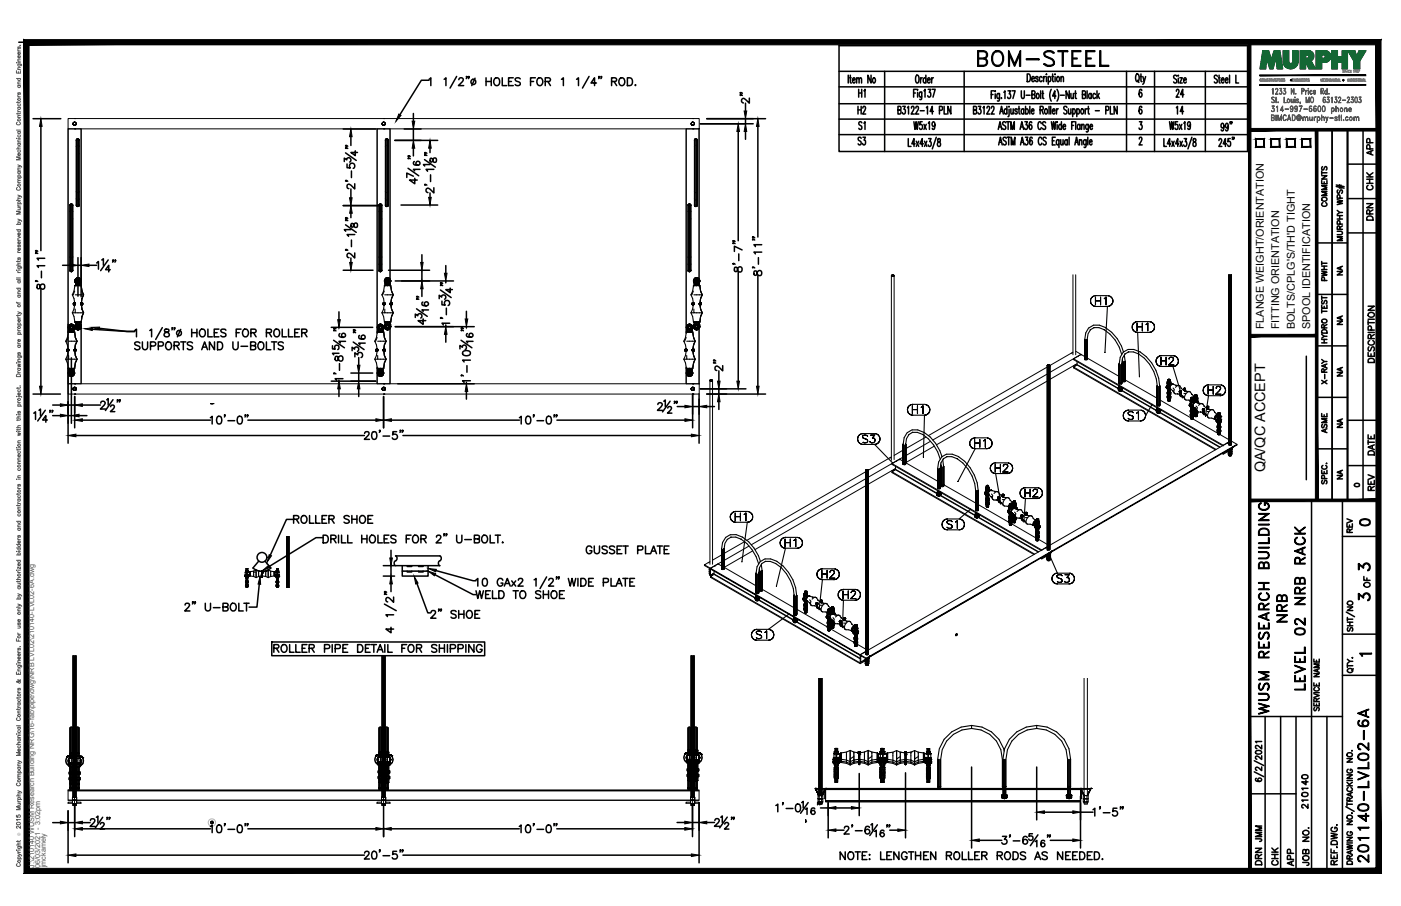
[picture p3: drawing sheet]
<svg xmlns="http://www.w3.org/2000/svg" width="432mm" height="279mm" viewBox="0 0 432 279" stroke-linecap="round" stroke-linejoin="round" font-family="sans-serif">
<defs><g id="words">
<text font-size="8.4" x="300.2" y="21.5">BOM-STEEL</text>
<g font-size="6.6">
<text x="397.6" y="193" transform="rotate(-90 397.6 193)">NRB</text>
<text x="403.2" y="213.8" transform="rotate(-90 403.2 213.8)">LEVEL 02 NRB RACK</text>
<text x="391.9" y="221.5" transform="rotate(-90 391.9 221.5)">WUSM RESEARCH BUILDING</text>
<text x="422.6" y="267.1" transform="rotate(-90 422.6 267.1)">201140-LVL02-6A</text>
</g>
<g font-size="6.2">
<text x="55.7" y="189.8">2&quot; U-BOLT</text>
<text x="131.6" y="191.9">2&quot; SHOE</text>
</g>
<g font-size="5.7">
<text x="263.2" y="36.3">H2</text>
<text x="361.2" y="36.3">14</text>
<text x="263.2" y="45.9">S3</text>
<text x="89.3" y="162.6">ROLLER SHOE</text>
<text x="179.6" y="172.2">GUSSET PLATE</text>
<text x="145.3" y="185.9">WELD TO SHOE</text>
<text x="417.3" y="186.6">3</text>
<text x="83.3" y="202.5">ROLLER PIPE DETAIL FOR SHIPPING</text>
<text x="257.9" y="266.3">NOTE: LENGTHEN ROLLER RODS AS NEEDED.</text>
</g>
<g font-size="5.3">
<text x="361.2" y="31">24</text>
<text x="417.7" y="163.3">0</text>
<text x="417.3" y="177.1">3</text>
<text x="389.8" y="260.7" transform="rotate(-90 389.8 260.7)">JMM</text>
<text x="389.8" y="267.8" transform="rotate(-90 389.8 267.8)">DRN</text>
<text x="399.7" y="268.1" transform="rotate(-90 399.7 268.1)">APP</text>
</g>
<g font-size="4.9">
<text x="267.4" y="31" transform="rotate(-90 267.4 31)">H1</text>
<text x="267.4" y="41.3" transform="rotate(-90 267.4 41.3)">S1</text>
<text x="424" y="49" transform="rotate(-90 424 49)">APP</text>
<text x="424" y="59.6" transform="rotate(-90 424 59.6)">CHK</text>
<text x="409.9" y="64.9" transform="rotate(-90 409.9 64.9)">COMMENTS</text>
<text x="424" y="69.1" transform="rotate(-90 424 69.1)">DRN</text>
<text x="409.9" y="87.8" transform="rotate(-90 409.9 87.8)">PWHT</text>
<text x="424.4" y="112.9" transform="rotate(-90 424.4 112.9)">DESCRIPTION</text>
<text x="409.9" y="119.6" transform="rotate(-90 409.9 119.6)">X-RAY</text>
<text x="409.9" y="134.8" transform="rotate(-90 409.9 134.8)">ASME</text>
<text x="424.4" y="141.5" transform="rotate(-90 424.4 141.5)">DATE</text>
<text x="424.4" y="152.4" transform="rotate(-90 424.4 152.4)">REV</text>
<text x="417.7" y="165.5" transform="rotate(-90 417.7 165.5)">REV</text>
<text x="423" y="182.4" transform="rotate(-90 423 182.4)">OF</text>
<text x="403.9" y="250.5" transform="rotate(-90 403.9 250.5)">210140</text>
<text x="394.8" y="268.1" transform="rotate(-90 394.8 268.1)">CHK</text>
<text x="404.3" y="268.1" transform="rotate(-90 404.3 268.1)">JOB NO.</text>
</g>
<g font-size="4.4">
<text x="414.5" y="86.1" transform="rotate(-90 414.5 86.1)">NA</text>
<text x="414.5" y="101.2" transform="rotate(-90 414.5 101.2)">NA</text>
<text x="414.5" y="117.1" transform="rotate(-90 414.5 117.1)">NA</text>
<text x="414.5" y="133" transform="rotate(-90 414.5 133)">NA</text>
<text x="389.9" y="145.7" transform="rotate(-90 389.9 145.7)">QA/QC ACCEPT</text>
<text x="414.5" y="148.9" transform="rotate(-90 414.5 148.9)">NA</text>
</g>
<text font-size="4" x="416.3" y="151.3">0</text>
<text font-size="3.5" x="417.7" y="203.6">1</text>
<g font-size="3.3">
<text x="389.5" y="101.5" transform="rotate(-90 389.5 101.5)">FLANGE WEIGHT/ORIENTATION</text>
<text x="394.3" y="101.5" transform="rotate(-90 394.3 101.5)">FITTING ORIENTATION</text>
<text x="399.1" y="101.5" transform="rotate(-90 399.1 101.5)">BOLTS/CPLG'S/TH'D TIGHT</text>
<text x="403.8" y="101.5" transform="rotate(-90 403.8 101.5)">SPOOL IDENTIFICATION</text>
</g>
<g font-size="2.2" fill="#545454">
<text x="10.5" y="267.5" transform="rotate(-90 10.5 267.5)">J:\210140 WUSM Research Building NRG\16-fab\pipe\dwg\NRB LVL02\210140-LVL02-6A.dwg</text>
<text x="12.4" y="267.5" transform="rotate(-90 12.4 267.5)">06/03/2021 - 3:02pm</text>
<text x="14.1" y="267.4" transform="rotate(-90 14.1 267.4)">jmckamely</text>
</g>
<text font-size="1.3" fill="#545454" x="6.3" y="257.9" transform="rotate(-90 6.3 257.9)">Ó</text>
</g></defs>
<!-- layer: HP-HWS-HGR -->
<g fill="#000">
<circle cx="22.9" cy="93.4" r=".17"/>
<circle cx="23.3" cy="86.6" r=".17"/>
<circle cx="23.7" cy="86" r=".17"/>
<circle cx="24" cy="87.4" r=".17"/>
<circle cx="24.8" cy="86.6" r=".17"/>
<circle cx="25.2" cy="93.4" r=".17"/>
<circle cx="118.3" cy="93.4" r=".17"/>
<circle cx="119.1" cy="86" r=".17"/>
<circle cx="119.5" cy="87.4" r=".17"/>
<circle cx="120.1" cy="86.6" r=".17"/>
<circle cx="120.2" cy="86.6" r=".17"/>
<circle cx="120.6" cy="93.4" r=".17"/>
<circle cx="213.6" cy="93.4" r=".17"/>
<circle cx="214" cy="86.6" r=".17"/>
<circle cx="214.4" cy="86" r=".17"/>
<circle cx="214.7" cy="87.4" r=".17"/>
<circle cx="215.4" cy="86.6" r=".17"/>
<circle cx="215.5" cy="86.6" r=".17"/>
<circle cx="215.8" cy="93.4" r=".17"/>
<circle cx="20.9" cy="107.7" r=".17"/>
<circle cx="21.3" cy="101" r=".17"/>
<circle cx="21.3" cy="115" r=".17"/>
<circle cx="21.7" cy="115.6" r=".17"/>
<circle cx="21.7" cy="100.3" r=".17"/>
<circle cx="21.7" cy="115.7" r=".17"/>
<circle cx="21.7" cy="100.4" r=".17"/>
<circle cx="22" cy="101.7" r=".17"/>
<circle cx="22" cy="100.6" r=".17"/>
<circle cx="22.7" cy="101" r=".17"/>
<circle cx="22.7" cy="115" r=".17"/>
<circle cx="22.8" cy="101" r=".17"/>
<circle cx="22.8" cy="101.5" r=".17"/>
<circle cx="22.8" cy="115" r=".17"/>
<circle cx="23.1" cy="107.7" r=".17"/>
<circle cx="23.3" cy="100.7" r=".17"/>
<circle cx="23.7" cy="101.4" r=".17"/>
<circle cx="23.7" cy="101.3" r=".17"/>
<circle cx="24.8" cy="100.7" r=".17"/>
<circle cx="24.8" cy="100.2" r=".17"/>
<circle cx="116.1" cy="107.7" r=".17"/>
<circle cx="116.5" cy="101" r=".17"/>
<circle cx="116.5" cy="115" r=".17"/>
<circle cx="116.7" cy="100.6" r=".17"/>
<circle cx="116.9" cy="115.6" r=".17"/>
<circle cx="116.9" cy="115.7" r=".17"/>
<circle cx="116.9" cy="100.4" r=".17"/>
<circle cx="116.9" cy="100.3" r=".17"/>
<circle cx="117.2" cy="100.6" r=".17"/>
<circle cx="117.2" cy="101.7" r=".17"/>
<circle cx="118" cy="101" r=".17"/>
<circle cx="118" cy="115" r=".17"/>
<circle cx="118" cy="101.5" r=".17"/>
<circle cx="118.4" cy="107.7" r=".17"/>
<circle cx="118.7" cy="100.2" r=".17"/>
<circle cx="118.7" cy="100.7" r=".17"/>
<circle cx="119.1" cy="101.3" r=".17"/>
<circle cx="120.1" cy="100.7" r=".17"/>
<circle cx="120.2" cy="100.7" r=".17"/>
<circle cx="120.2" cy="100.2" r=".17"/>
<circle cx="211.4" cy="107.7" r=".17"/>
<circle cx="211.8" cy="115" r=".17"/>
<circle cx="211.8" cy="101" r=".17"/>
<circle cx="211.9" cy="100.6" r=".17"/>
<circle cx="212.2" cy="115.7" r=".17"/>
<circle cx="212.2" cy="100.4" r=".17"/>
<circle cx="212.2" cy="115.6" r=".17"/>
<circle cx="212.2" cy="100.3" r=".17"/>
<circle cx="212.5" cy="101.7" r=".17"/>
<circle cx="212.5" cy="100.6" r=".17"/>
<circle cx="213.1" cy="100.6" r=".17"/>
<circle cx="213.2" cy="101" r=".17"/>
<circle cx="213.2" cy="115" r=".17"/>
<circle cx="213.3" cy="115" r=".17"/>
<circle cx="213.3" cy="101" r=".17"/>
<circle cx="213.6" cy="107.7" r=".17"/>
<circle cx="214" cy="100.7" r=".17"/>
<circle cx="214.4" cy="101.4" r=".17"/>
<circle cx="214.4" cy="101.3" r=".17"/>
<circle cx="215.4" cy="100.7" r=".17"/>
<circle cx="215.5" cy="100.2" r=".17"/>
<circle cx="215.5" cy="100.7" r=".17"/>
<circle cx="345.6" cy="118.1" r=".17"/>
<circle cx="360.1" cy="117" r=".17"/>
<circle cx="360.9" cy="118.3" r=".17"/>
<circle cx="357.3" cy="124.8" r=".17"/>
<circle cx="360.1" cy="123.6" r=".17"/>
<circle cx="360.6" cy="121" r=".17"/>
<circle cx="364.3" cy="122" r=".17"/>
<circle cx="365.1" cy="120.5" r=".17"/>
<circle cx="365.2" cy="120.4" r=".17"/>
<circle cx="367.2" cy="129.2" r=".17"/>
<circle cx="367.2" cy="122.6" r=".17"/>
<circle cx="367.8" cy="122.9" r=".17"/>
<circle cx="368" cy="123.9" r=".17"/>
<circle cx="368" cy="123.5" r=".17"/>
<circle cx="368.2" cy="122.3" r=".17"/>
<circle cx="368.2" cy="126.8" r=".17"/>
<circle cx="370.8" cy="126.8" r=".17"/>
<circle cx="370.8" cy="126.7" r=".17"/>
<circle cx="371" cy="126.7" r=".17"/>
<circle cx="371" cy="126.8" r=".17"/>
<circle cx="371" cy="126.1" r=".17"/>
<circle cx="371.4" cy="127.6" r=".17"/>
<circle cx="372.1" cy="125.9" r=".17"/>
<circle cx="372.2" cy="126.1" r=".17"/>
<circle cx="372.3" cy="125.3" r=".17"/>
<circle cx="375.9" cy="127.4" r=".17"/>
<circle cx="376.2" cy="129.4" r=".17"/>
<circle cx="376.2" cy="128.5" r=".17"/>
<circle cx="289.6" cy="150.4" r=".17"/>
<circle cx="304.4" cy="152.6" r=".17"/>
<circle cx="304.5" cy="152.6" r=".17"/>
<circle cx="304.6" cy="152.3" r=".17"/>
<circle cx="304.6" cy="153.7" r=".17"/>
<circle cx="307.9" cy="153.8" r=".17"/>
<circle cx="308" cy="153.3" r=".17"/>
<circle cx="312" cy="156.4" r=".17"/>
<circle cx="313.2" cy="156.5" r=".17"/>
<circle cx="315" cy="158.8" r=".17"/>
<circle cx="315" cy="159.4" r=".17"/>
<circle cx="315.1" cy="159.5" r=".17"/>
<circle cx="315.1" cy="159" r=".17"/>
<circle cx="316.3" cy="158.8" r=".17"/>
<circle cx="316.3" cy="158.1" r=".17"/>
<circle cx="316.4" cy="158.3" r=".17"/>
<circle cx="75.7" cy="176.4" r=".17"/>
<circle cx="75.7" cy="179.3" r=".17"/>
<circle cx="75.7" cy="179.7" r=".17"/>
<circle cx="75.8" cy="175.4" r=".17"/>
<circle cx="76.3" cy="175.4" r=".17"/>
<circle cx="76.7" cy="177.4" r=".17"/>
<circle cx="79.7" cy="176.1" r=".17"/>
<circle cx="80.6" cy="176.3" r=".17"/>
<circle cx="80.9" cy="176.1" r=".17"/>
<circle cx="80.9" cy="176.6" r=".17"/>
<circle cx="81" cy="176.3" r=".17"/>
<circle cx="312.4" cy="161.1" r=".17"/>
<circle cx="319.1" cy="161.7" r=".17"/>
<circle cx="319.3" cy="160.6" r=".17"/>
<circle cx="319.4" cy="165.1" r=".17"/>
<circle cx="319.9" cy="160.1" r=".17"/>
<circle cx="320.3" cy="162.1" r=".17"/>
<circle cx="75.7" cy="180.4" r=".17"/>
<circle cx="75.7" cy="180.8" r=".17"/>
<circle cx="245.4" cy="189.5" r=".17"/>
<circle cx="248" cy="186.2" r=".17"/>
<circle cx="248" cy="187.4" r=".17"/>
<circle cx="248.5" cy="182.4" r=".17"/>
<circle cx="251.9" cy="186.5" r=".17"/>
<circle cx="253.1" cy="185.8" r=".17"/>
<circle cx="253.2" cy="185.1" r=".17"/>
<circle cx="255.2" cy="188.4" r=".17"/>
<circle cx="255.7" cy="190.4" r=".17"/>
<circle cx="255.7" cy="187.9" r=".17"/>
<circle cx="256.1" cy="189" r=".17"/>
<circle cx="256.2" cy="187.7" r=".17"/>
<circle cx="256.4" cy="193.7" r=".17"/>
<circle cx="256.4" cy="187.1" r=".17"/>
<circle cx="256.9" cy="191.8" r=".17"/>
<circle cx="259.1" cy="192" r=".17"/>
<circle cx="259.5" cy="192.9" r=".17"/>
<circle cx="260.3" cy="191.3" r=".17"/>
<circle cx="260.4" cy="190.8" r=".17"/>
<circle cx="263.4" cy="193.2" r=".17"/>
<circle cx="263.6" cy="192.6" r=".17"/>
<circle cx="264.4" cy="194.7" r=".17"/>
<circle cx="22.5" cy="233.2" r=".17"/>
<circle cx="22.5" cy="239.8" r=".17"/>
<circle cx="22.5" cy="236.4" r=".17"/>
<circle cx="22.5" cy="238.7" r=".17"/>
<circle cx="22.5" cy="238.1" r=".17"/>
<circle cx="23.5" cy="233.2" r=".17"/>
<circle cx="23.5" cy="235.8" r=".17"/>
<circle cx="23.5" cy="236.5" r=".17"/>
<circle cx="23.5" cy="239.8" r=".17"/>
<circle cx="23.5" cy="238.7" r=".17"/>
<circle cx="23.5" cy="238.1" r=".17"/>
<circle cx="25.4" cy="233.7" r=".17"/>
<circle cx="25.5" cy="233.7" r=".17"/>
<circle cx="117.7" cy="239.4" r=".17"/>
<circle cx="117.7" cy="237.7" r=".17"/>
<circle cx="117.7" cy="232.8" r=".17"/>
<circle cx="117.7" cy="236" r=".17"/>
<circle cx="117.7" cy="238.4" r=".17"/>
<circle cx="118.7" cy="235.8" r=".17"/>
<circle cx="118.8" cy="234.9" r=".17"/>
<circle cx="120.8" cy="233" r=".17"/>
<circle cx="213" cy="235.4" r=".17"/>
<circle cx="213" cy="232.2" r=".17"/>
<circle cx="213" cy="238.8" r=".17"/>
<circle cx="213" cy="239.5" r=".17"/>
<circle cx="213" cy="237.1" r=".17"/>
<circle cx="213" cy="237.8" r=".17"/>
<circle cx="214" cy="235.2" r=".17"/>
<circle cx="214" cy="234.5" r=".17"/>
<circle cx="214.1" cy="234.3" r=".17"/>
<circle cx="214.1" cy="232.9" r=".17"/>
<circle cx="216" cy="232.4" r=".17"/>
<circle cx="216.1" cy="232.7" r=".17"/>
<circle cx="257.2" cy="238.2" r=".17"/>
<circle cx="257.2" cy="240" r=".17"/>
<circle cx="257.2" cy="237.9" r=".17"/>
<circle cx="257.2" cy="231.8" r=".17"/>
<circle cx="257.2" cy="232.4" r=".17"/>
<circle cx="257.2" cy="239" r=".17"/>
<circle cx="257.2" cy="236.6" r=".17"/>
<circle cx="257.2" cy="239.6" r=".17"/>
<circle cx="257.2" cy="238.4" r=".17"/>
<circle cx="263.2" cy="234.4" r=".17"/>
<circle cx="264.7" cy="231.8" r=".17"/>
<circle cx="264.7" cy="232.7" r=".17"/>
<circle cx="264.9" cy="232.7" r=".17"/>
<circle cx="265" cy="232.7" r=".17"/>
<circle cx="265" cy="231.8" r=".17"/>
<circle cx="271.5" cy="234.3" r=".17"/>
<circle cx="272.4" cy="231.8" r=".17"/>
<circle cx="272.4" cy="236.6" r=".17"/>
<circle cx="272.4" cy="238.4" r=".17"/>
<circle cx="272.7" cy="232.4" r=".17"/>
<circle cx="272.8" cy="232.4" r=".17"/>
<circle cx="277.5" cy="232" r=".17"/>
<circle cx="277.5" cy="235" r=".17"/>
<circle cx="279" cy="232.7" r=".17"/>
<circle cx="279.2" cy="232.7" r=".17"/>
<circle cx="280.7" cy="232" r=".17"/>
<circle cx="285.6" cy="232.4" r=".17"/>
<circle cx="286.8" cy="232.4" r=".17"/>
<circle cx="22.5" cy="240.5" r=".17"/>
<circle cx="23.5" cy="243" r=".17"/>
<circle cx="23.5" cy="240.5" r=".17"/>
<circle cx="117.7" cy="240.1" r=".17"/>
<circle cx="309.1" cy="242.6" r=".17"/>
<circle cx="329.2" cy="242.6" r=".17"/>
</g>
<g fill="none" stroke="#000" stroke-width=".34">
<path d="M23.6 43v20.5M23.6 43v20.5l.1 .2M23.6 43l-.1 .3M23.7 42.9v20.8M23.7 42.9l-.1 .1M23.9 42.8l-.3 .2M23.9 42.8l.5 .2M23.9 42.8v20.9h.3M23.9 42.8l-.2 .1M23.9 42.8l.3 .1M24.2 42.9v20.8M24.2 42.9l.2 .1"/>
<path d="M24.4 43v20.5zM118.8 43v20.5M118.8 43v20.5l.2 .2M118.8 43v.3M119 42.9v20.8M119 42.9l-.2 .1M119.2 42.8l-.4 .2M119.2 42.8l.4 .2M119.2 42.8v20.9h.3M119.2 42.8l-.2 .1M119.2 42.8l.3 .1M119.5 42.9v20.8"/>
<path d="M119.5 42.9l.1 .1M119.6 43v20.5zM214.1 43l-.1 16.1 .1 4.4 .1 .2M214.1 43v16.3M214.1 43l-.1 .3M214.2 42.9v20.8M214.2 42.9l-.1 .1M214.5 42.8l-.4 .2M214.5 42.8l.4 .2M214.5 42.8v20.9h.2M214.5 42.8l-.3 .1M214.5 42.8l.2 .1"/>
<path d="M214.7 42.9v20.8M214.7 42.9l.2 .1M214.9 43v20.5zM21.6 63.1v20.5M21.6 63.1v20.5l.1 .1M21.6 63.1l-.1 .3M21.7 63v20.7M21.7 63l-.1 .1M22 62.9l-.4 .2M22 62.9l.4 .2M22 62.9v20.9l.2-.1M22 62.9l-.3 .1"/>
<path d="M22 62.9l.2 .1M22.2 63v20.7M22.2 63l.2 .1M22.4 63.1v20.5zM23.5 63.2l.1 .3M23.6 63.5l.1 .2-.1-.2M23.7 63.7h.2M23.9 63.7h.3h-.3M24.4 63.5v-.3v.3M24.4 63.5l-.2 .2M116.8 63.1v16.1v4.4l.2 .1M116.8 63.1v16.3"/>
<path d="M116.8 63.1v.3M117 63v20.7M117 63l-.2 .1M117.2 62.9l-.4 .2M117.2 62.9l.4 .2M117.2 62.9v20.9l.3-.1M117.2 62.9l-.2 .1M117.2 62.9l.3 .1M117.5 63v20.7M117.5 63l.1 .1M117.6 63.1v20.5zM118.8 63.2v.3"/>
<path d="M118.8 63.5l.2 .2-.2-.2M119 63.7h.2M119.2 63.7h.3h-.3M119.6 63.5l.1-.3-.1 .3M119.6 63.5l-.1 .2M212.1 63.1l-.1 16.1 .1 4.4 .1 .1M212.1 63.1v16.3M212.1 63.1l-.1 .3M212.2 63v20.7M212.2 63l-.1 .1M212.5 62.9l-.4 .2M212.5 62.9l.4 .2"/>
<path d="M212.5 62.9v20.9l.2-.1M212.5 62.9l-.3 .1M212.5 62.9l.2 .1M212.7 63v20.7M212.7 63l.2 .1M212.9 63.1v20.5zM214 61.3l.1 2.2M214 63.2l.1 .3M214.1 63.5l.1 .2-.1-.2M214.2 63.7h.3M214.5 63.7h.2h-.2M214.9 63.5l.1-.3-.1 .3"/>
<path d="M214.9 63.5l-.2 .2M21.5 83.3l.1 .3M21.6 83.6l.1 .1-.1-.1M21.7 83.7l.3 .1M22 83.8l.2-.1-.2 .1M22 99.9v.1M22 99.9l-.8 .5M22 99.9l.5 .2M22.3 96.5l.5 1.1 .3 1.7 .1-.1M22.3 90.9l.5 1.2 .2 1.3M22.3 96.5h.9M22.4 83.6l.1-.3-.1 .3"/>
<path d="M22.4 83.6l-.2 .1M22.6 93.5v.4zM22.6 93.9l.2 .1-.2-.1M22.7 93.5l.2 .5 .3-.2M22.7 93.5v.3M22.8 93.4l-.2 .5v-.4v.4l.3 .2M22.8 93.4l-.2 .1M22.8 93.5h.1M22.8 93.6v.2zM22.8 93.8h.1M22.8 93.5l-.1 .3M22.8 93.6v.2h.3"/>
<path d="M22.8 93.6h.1M22.9 93.4h-.1h.1M22.9 93.5h.1M22.9 93.5l.1 .3zM22.9 93.4h.1M22.9 93.4v.1M22.9 93.9v.2M22.9 93.4l-.1 .1M22.9 93.4l.3 .1M22.9 93.5l.1 .1M22.9 93.4h-.1M22.9 93.5l-.1 .1"/>
<path d="M23 93.6h.1M23 94l-.2 1.3-.5 1.2M23 89.8l-.5 1.1h-.2M23.1 93.9h.1M23.1 93.6v.2M23.1 88h1.9M23.1 99.3h1.9M23.1 94l.1-.1-.1 .1M23.1 94l-.2 .1M23.2 88.2l-.1-.2-.3 1.8-.5 1.1M23.2 95.3v1.2h2.6M23.2 93.5v.3z"/>
<path d="M23.2 93.5v.3M23.2 90.9h2.6M23.2 93.5l-.1 .5M23.2 93.5v.4M23.2 93.5l-.1-.1 .1 .1M23.2 93.9l-.1 .1M23.3 87.1v.1M23.3 86.6l.1 1.2M23.3 86.6h.1M23.3 87.8h1.5M23.3 99.6h1.5M23.4 86.9v.1"/>
<path d="M23.4 86l-.2 .3 .1 .8M23.4 86.3l-.1 .3M23.4 86l-.2 .3 .1 .9M23.4 86.3v.7M23.4 86.3h.1M23.4 87l.5 .4M23.6 99.2v.4M23.6 87.8v.4M23.7 87.8v.2M23.7 99.3v.3M23.7 86h.7a.65 .65 0 0 1 .4 .6 .65 .65 0 0 1-.4 .6h-.7a.69 .69 0 0 1 0-1.2zM23.7 86l-.3 .3"/>
<path d="M23.7 86.5l.2 .5M23.8 87.8v.2M23.8 99.3v.3M23.8 85.8l-.4 .2M23.8 85.8l.9 .2M23.9 86.3l-.2 .3 .2 .4M23.9 87l.1 .1M23.9 87h.1M23.9 87.4h.1M24 85.7a.97 .97 0 0 0-.8 .5 .97 .97 0 0 0 .1 1.1M24 85.9l.4 .1M24 85.7a.97 .97 0 0 1 .9 .5 .97 .97 0 0 1-.1 1.1"/>
<path d="M24 87h.2l-.2 .1M24 87.8v.4M24 85.9l-.3 .1M24 85.7v.1M24 85.9v.1M24 86.1v.2M24 87l.2 .4M24 99.2v.4M24 86.3h-.1M24 86.3l.4 .2M24.2 87.4h-.2h.2M24.2 87.4l.2-.1z"/>
<path d="M24.3 87.8v.2M24.3 99.3v.3M24.4 86.5v.4M24.4 86.9l-.4 .2M24.4 87.8v.2M24.4 99.3v.3M24.4 86l.3 .3M24.5 87.8v.4M24.5 99.2v.4M24.7 86.3v.7M24.7 87l-.3 .3M24.7 86l.2 .3"/>
<path d="M24.7 86.3l.1 .3M24.7 86.9v.1M24.8 86.6v1.2M24.8 86.6v1.2v-1.2M24.8 86.6h.1M24.8 99.6l-.1 1.5M24.8 99.6v1.1M24.8 87.1v.1M24.9 86.3l.1 .5M24.9 93.5v.4zM24.9 93.9l.1 .1-.1-.1M24.9 93.5v.3l.3 .2 .2-.5"/>
<path d="M24.9 93.5v.3M24.9 88.2l.1-.2 .3 1.8M25 86.8l-.2 .3M25 93.6v.2zM25 93.8h.1M25 93.4l-.1 .5v-.4v.4l.3 .2M25 93.4l-.1 .1M25 93.5h-.1h.1M25 93.5h-.1l.1 .4-.1-.1M25 88.2l.3 1.6M25.1 94l.2 1.3M25.2 93.4h-.2h.2"/>
<path d="M25.2 93.5l.1 .1M25.2 93.5l.1 .3zM25.2 93.4h.1M25.2 94.1l.1-.1-.1 .1M25.2 93.4v.1M25.2 93.9v.2M25.2 93.5l-.2 .1M25.2 93.4l-.2 .1M25.2 93.4l.2 .1M25.2 93.4l.3 .1M25.2 93.4h-.2M25.3 97.6l-.3 1.7-.1-.1"/>
<path d="M25.3 95.3l.5 1.2-.5 1.1M25.3 89.8l.5 1.1-.5 1.2M25.3 93.6l-.3 .2v-.2l.3 .2M25.3 93.6h.1M25.3 92.1l-.2 1.3M25.3 95.3l.5 1.2M25.3 89.8l.5 1.1M25.3 93.9h.1M25.3 93.6v.2M25.3 94l.2-.1-.2 .1M25.3 94l-.1 .1M25.4 93.5v.3z"/>
<path d="M25.5 93.5l-.2 .5M25.5 93.5v.4M25.5 93.5l-.2-.1 .2 .1M25.5 93.9l-.2 .1M25.8 96.5l-.5 1.1M25.8 90.9l-.5 1.2M116.8 81.4v2.2M116.8 83.3v.3M116.8 83.6l.2 .1-.2-.1M117 83.7l.2 .1M117.2 83.8l.3-.1-.3 .1M117.2 99.9a.97 .97 0 0 1 1 .6 .97 .97 0 0 1-.2 1"/>
<path d="M117.2 99.9v.1M117.2 99.9l-.8 .5M117.6 83.6l.1-.3-.1 .3M117.6 83.6l-.1 .1M117.7 96.5l.5 1.1 .3 1.7 .1-.1M117.7 96.5h.9M117.7 90.9l.5 1.2 .2 1.3M118.1 93.5v.4zM118.1 93.9l.1 .1-.1-.1M118.1 93.5v.3l.2 .2 .3-.5M118.1 93.5v.3M118.2 93.5h.1"/>
<path d="M118.2 93.6v.2zM118.2 93.8h.1M118.2 93.4l-.1 .5v-.4v.4l.2 .2M118.2 93.5l-.1 .3M118.2 93.4l-.1 .1M118.3 93.6l-.1 .2v-.2l.3 .2M118.3 93.4h-.1h.1M118.3 93.5h.1M118.3 93.5l.1 .3zM118.3 93.4l-.1 .1 .1-.1M118.3 93.4h.1M118.3 93.4v.1"/>
<path d="M118.3 93.9v.2M118.3 93.5l-.1 .1M118.3 93.4l-.1 .1M118.3 93.4l.3 .1M118.3 93.5l.1 .1M118.3 93.4h-.1M118.4 93.6h.1M118.4 94l-.2 1.3-.5 1.2M118.4 89.8l-.5 1.1h-.2M118.5 93.9h.1M118.5 93.6v.2M118.5 88h1.9"/>
<path d="M118.5 99.3h1.9M118.5 94l.1-.1-.1 .1M118.5 94l-.2 .1M118.6 90.9h2.6M118.6 88.2l-.1-.2-.3 1.8-.5 1.1M118.6 95.3v1.2h2.6M118.6 93.5v.3zM118.6 93.5l-.1 .5M118.6 93.5v.4M118.6 93.5l-.1-.1 .1 .1M118.6 87.1l.1 .1M118.6 93.9l-.1 .1"/>
<path d="M118.7 86.6l.1 1.2M118.7 99.6v1.1zM118.7 87.8h1.5M118.7 99.6h1.5M118.7 86.6h.1M118.7 87.2h.1M118.8 86.9v.1M118.8 86.3l-.1 .3M118.8 99.6v1.5M118.8 86.3v.7M118.8 87l.3 .3M118.9 86l-.4 .6 .1 .5"/>
<path d="M118.9 86l-.4 .8 .2 .4M118.9 99.2l.1 .4M119 87.8l-.1 .4M119.1 87.8v.2M119.1 99.3v.3M119.1 87.3l.2 .1M119.1 86h.7a.69 .69 0 0 1 0 1.2h-.7a.69 .69 0 0 1 0-1.2zM119.1 86.5v.4M119.1 86.9l.1 .1M119.2 86.5v.4M119.2 87.8v.2M119.2 99.3v.3"/>
<path d="M119.2 85.8h.5M119.2 85.8l-.3 .2M119.2 87h.5M119.3 87.4h.2h-.2M119.3 87h.2M119.5 85.7a1 1 0 0 0-.9 .5 1 1 0 0 0 .1 1.1M119.5 85.9l.3 .1M119.5 87.8v.4M119.5 86.3l.2 .2v.4M119.5 85.7v.1M119.5 85.9v.1M119.5 86.1v.2"/>
<path d="M119.5 87l.1 .4M119.5 99.2v.4M119.5 85.9l-.7 .4M119.5 86.3l-.4 .2M119.5 86.3l.3 .2M119.5 85.7l.8 .5M119.5 85.9l-.4 .1M119.5 86.3l-.3 .2M119.6 87.4h-.1h.1M119.6 87.4l.2-.1zM119.7 85.8l.3 .2M119.7 87.8v.2"/>
<path d="M119.7 99.3v.3M119.8 86.5v.4M119.8 86.9l-.3 .1M119.8 86l.2 .3M119.8 87.8v.2M119.8 99.3v.3M119.9 87.8v.2M119.9 99.3v.3M120 88v.2M120 99.2v.1M120 86.3h.1M120 86l.3 .2"/>
<path d="M120 86l.3 .3M120.1 86.3v.7M120.1 87l-.3 .3M120.1 86.3l.1 .3M120.1 86.9v.1M120.2 86.6v1.2M120.2 99.6l-.1 1.5M120.2 87.8v-1.2v1.2M120.2 87.2h.1M120.2 99.6v1.1M120.3 93.5v.4zM120.3 93.9l.1 .1-.1-.1"/>
<path d="M120.3 87.1l-.1 .1M120.3 86.2v.1M120.3 86.2v1M120.3 86.3l.1 .5M120.3 88.2l.1-.2 .3 1.8M120.3 93.5v.3l.4 .1M120.3 93.5v.3M120.3 87.2l-.1 .1M120.4 93.4l-.1 .5v-.4v.4l.3 .2M120.4 86.8l-.1 .3M120.4 86.8l-.2 .4M120.4 93.4l-.1 .1"/>
<path d="M120.4 93.5h.1M120.4 93.6v.2zM120.4 93.8h.1M120.4 93.5l-.1 .3M120.4 88.2l.3 1.6M120.5 93.6v.2h.2M120.5 93.6h.1M120.5 94l.2 1.3M120.5 93.6h-.1M120.6 93.4h-.2h.2M120.6 93.5v.1M120.6 93.5v.3z"/>
<path d="M120.6 93.4h.1M120.6 93.4l.1 .1-.1-.1M120.6 94.1l.1-.1-.1 .1M120.6 93.4v.1M120.6 93.9v.2M120.6 93.4l-.2 .1M120.6 93.4l.1 .1M120.6 93.5l.1 .1M120.6 93.4h-.2M120.6 93.5l-.1 .1M120.6 93.6h.1M120.7 97.6l-.3 1.7-.1-.1"/>
<path d="M120.7 95.3l.5 1.2-.5 1.1M120.7 89.8l.5 1.1-.5 1.2M120.7 92.1l-.2 1.3M120.7 95.3l.5 1.2M120.7 89.8l.5 1.1M120.7 93.4v.1M120.7 93.9h.1M120.7 93.6v.2M120.7 94l.1-.1-.1 .1M120.7 93.4l.1 .4v-.3M120.7 94l-.1 .1M120.7 93.5h.1"/>
<path d="M120.7 93.4l.1 .1M120.8 93.9v-.4l-.1 .5M120.8 93.5l-.1-.1 .1 .1M120.8 93.5v.4zM120.8 93.9l-.1 .1M120.8 93.8l-.1 .1M121.2 96.5l-.5 1.1M121.2 90.9l-.5 1.2M212 81.4l.1 2.2M212 83.3l.1 .3M212.1 83.6l.1 .1-.1-.1M212.2 83.7l.3 .1"/>
<path d="M212.5 83.8l.2-.1-.2 .1M212.5 99.9a.97 .97 0 0 0-.9 .6 .97 .97 0 0 0 .2 1M212.5 99.9a.97 .97 0 0 1 .9 .6 .97 .97 0 0 1-.1 1M212.5 99.9v.1M212.9 83.6l.1-.3-.1 .3M212.9 83.6l-.2 .1M213 96.5l.5 1.1 .2 1.7 .2-.1M213 96.5h.9M213 90.9l.5 1.2 .2 1.3M213.3 93.5v.4zM213.3 93.9l.1 .1-.1-.1M213.3 93.5v.3l.3 .2 .3-.5"/>
<path d="M213.3 93.5v.3M213.4 93.4l-.1 .5v-.4v.4l.3 .2M213.4 93.4l-.1 .1M213.5 93.5h-.2h.2M213.5 93.6v.2zM213.5 93.8h.1M213.5 93.5h-.2l.2 .4-.2-.1M213.5 93.6v.2v-.2l.2 .2M213.5 93.6h.1M213.6 93.4h-.2h.2M213.6 93.5h.1M213.6 93.5l.1 .3z"/>
<path d="M213.6 93.4h.1M213.6 93.4v.1M213.6 93.9v.2M213.6 93.4l-.1 .1M213.6 93.4l.3 .1M213.6 93.5l.1 .1M213.6 93.4h-.2M213.6 93.5l-.1 .1M213.7 93.6h.1M213.7 89.8l-.5 1.1h-.2M213.7 94l-.2 1.3-.5 1.2M213.7 93.9h.1"/>
<path d="M213.7 93.6v.2M213.7 88h2M213.7 99.3h2M213.8 94l.1-.1-.1 .1M213.8 94l-.2 .1M213.9 88.2l-.2-.2-.2 1.8-.5 1.1M213.9 95.3v1.2h2.5M213.9 93.5v.3zM213.9 90.9h2.5M213.9 93.5l-.1 .5M213.9 93.5v.4M213.9 93.5l-.1-.1 .1 .1"/>
<path d="M213.9 93.9l-.1 .1M214 86.6l.1 1.2M214 86.6h.1M214 87.8h1.5M214 99.6h1.5M214 86.9l.1 .1M214.1 86.3l-.1 .3M214.1 86.3v.7M214.1 87l.3 .3M214.1 86l-.3 .6 .2 .6M214.1 86l-.2 .3v.9M214.2 88v.2"/>
<path d="M214.2 99.2v.1M214.3 87.8v.2M214.3 99.3v.3M214.4 86a.69 .69 0 0 0 0 1.2h.6a.69 .69 0 0 0 0-1.2M214.4 86h.6M214.4 86l-.3 .3M214.4 87.3l.1 .1M214.5 87.8v.2M214.5 99.3v.3M214.5 85.8h.4M214.5 85.8l-.4 .2M214.5 87h.4"/>
<path d="M214.5 87.4h.2h-.2M214.5 87h.2M214.7 85.7a.97 .97 0 0 0-.9 .5 .97 .97 0 0 0 .2 1.1M214.7 86.3l-.3 .2 .1 .5M214.7 85.9l.4 .1M214.7 87.8v.4M214.7 86.3l.4 .3-.2 .4M214.7 85.7v.1M214.7 85.9v.1M214.7 86.1v.2M214.7 87l.2 .4M214.7 99.2v.4"/>
<path d="M214.7 85.9l-.3 .1M214.7 85.9l.3 .1M214.7 86.3l.3 .2M214.7 85.7l.8 .5M214.9 87.4h-.2h.2M214.9 87.4l.2-.1zM214.9 87h-.2M214.9 87.8v.2M214.9 99.3v.3M214.9 85.8l.4 .2M215 86.5v.4M215 86.9l-.1 .1"/>
<path d="M215.1 87.8v.2M215.1 99.3v.3M215.1 86l.2 .3M215.2 87.8v.2M215.2 99.3v.3M215.2 88v.2M215.2 99.2v.1M215.3 86l.2 .2M215.3 86l.2 .3M215.3 86.3v.7M215.3 87l-.2 .3M215.3 86.3l.1 .3"/>
<path d="M215.4 86.9l-.1 .1M215.4 86.7l.1 1.1M215.4 86.6h.1M215.4 86.6l.1 1.2M215.5 99.6l-.1 1.1M215.5 86.6v1.2zM215.5 99.6l-.2 1.5M215.5 86.2v.1M215.5 86.2l.2 .4-.2 .6M215.5 86.3l.1 .5M215.5 88.2l.2-.2 .2 1.8M215.5 93.5v.4z"/>
<path d="M215.5 93.9l.2 .1-.2-.1M215.5 93.5l.2 .4 .4-.1M215.5 93.5v.3M215.5 87.2v.1M215.6 86.8l-.1 .3M215.7 93.5h.1M215.7 93.6v.2zM215.7 93.8h.1M215.7 93.4l-.2 .5v-.4v.4l.3 .2M215.7 93.5l-.2 .3M215.7 93.4l-.2 .1M215.7 88.2l.2 1.6"/>
<path d="M215.8 94l.1 1.3M215.8 93.4h-.1h.1M215.8 93.5l.1 .1M215.8 93.5l.1 .3zM215.8 93.4l-.1 .1 .1-.1M215.8 93.4h.1M215.8 94.1h.1M215.8 93.4v.1M215.8 93.9v.2M215.8 93.5l-.1 .1M215.8 93.4l-.1 .1M215.8 93.4l.3 .1"/>
<path d="M215.8 93.4h.2M215.8 93.4h-.1M215.9 93.6l-.2 .2v-.2l.3 .2M215.9 93.6h.1M215.9 97.6l-.2 1.7-.2-.1M215.9 95.3l.5 1.2-.5 1.1M215.9 89.8l.5 1.1-.5 1.2M215.9 92.1l-.1 1.3M215.9 95.3l.5 1.2M215.9 89.8l.5 1.1M216 93.4v.1M216 93.9h.1"/>
<path d="M216 93.6v.2M216 94l.1-.1-.1 .1M216 93.4l.1 .4v-.3M216 94l-.2 .1M216 93.4l.1 .1M216.1 93.9v-.4l-.1 .5M216.1 93.5l-.1-.1 .1 .1M216.1 93.5v.4zM216.1 93.9l-.1 .1M216.4 96.5l-.5 1.1M216.4 90.9l-.5 1.2M336.1 92.8l.1 .5-.1-.5"/>
<path d="M336.2 92.3l-.1 .5 .1-.5M336.2 93.3l.2 .5-.2-.5M336.4 91.8l-.2 .5 .2-.5M336.4 93.8l.4 .4-.4-.4M336.8 91.5l-.4 .3 .4-.3M336.8 94.2l.5 .2-.5-.2M337.3 91.3l-.5 .2 .5-.2M337.3 94.4l.5 .1-.5-.1M337.6 91.6v2.4v-2.4M337.6 92.8h1.6h-1.6M337.8 91.2l-.5 .1 .5-.1M337.8 94.5h3.5"/>
<path d="M337.8 91.2h3.5M339.2 91.6v2.4v-2.4M340.3 92.1l.3-.1-.3 .1M340.6 92l.3-.4-.3 .4M340.9 91.6v2.4v-2.4M341.3 94.5l.6-.1-.6 .1M341.3 94.5l-.7 14.2M341.9 91.3l-.6-.1 .6 .1M341.9 94.4l.4-.2-.4 .2M342.3 91.5l-.4-.2 .4 .2M342.3 94.2l.4-.4-.4 .4M342.7 91.8l-.4-.3 .4 .3"/>
<path d="M342.7 93.8l.2-.5-.2 .5M342.9 92.3l-.2-.5 .2 .5M342.9 93.3l.1-.5-.1 .5M343 92.8l-.1-.5 .1 .5M349.3 99.9l-.3 .4 .3-.4M349.6 99.5l-.3 .4 .3-.4M350.1 99.3l-.5 .2 .5-.2M350.5 99.6v2.5v-2.5M350.6 99.2l-.5 .1 .5-.1M350.6 99.2h3.6M352.1 99.6v2.5v-2.5M353.4 100l.4-.4-.4 .4"/>
<path d="M353.8 99.6v2.5v-2.5M354.7 99.3l-.5-.1 .5 .1M355.2 99.5l-.5-.2 .5 .2M355.5 99.9l-.3-.4 .3 .4M20.3 110.8l.5 1.1 .2 1.8 .2-.2M20.3 105.2l.5 1.2 .2 1.3M20.3 110.8h.9M20.6 107.8v.3zM20.6 108.1l.1 .2-.1-.2M20.6 108.1v-.2l.2 .3M20.7 107.7l-.1 .3v.1v-.3l.1 .5-.1-.2M20.7 107.7l-.1 .1"/>
<path d="M20.8 107.8l-.2 .1 .2-.1M20.8 107.9v.2zM20.8 108.1h.1M20.8 108.2l-.2-.1 .3 .2M20.8 107.8l-.2 .1 .2 .3-.2-.1M20.8 108.2l.1 .1M20.8 107.9v.2h.2M20.8 107.9h.1M20.8 107.9h.2M20.9 107.6l-.2 .1 .2-.1M20.9 107.9h.1M20.9 107.9l.1 .2z"/>
<path d="M20.9 107.7h.1M20.9 108.2v.1M20.9 107.6v.2M20.9 107.7l-.1 .1M20.9 107.7l.3 .2M20.9 107.6l.3 .2M20.9 107.6l-.2 .1M21 107.9h.1M21 108.3l-.2 1.3-.5 1.2M21 104.1l-.5 1.1h-.2M21 108.2l.1 .1M21 108.2h.1"/>
<path d="M21 107.9v.2M21 102.3h2M21 113.7h2M21.1 108.3h-.2M21.2 100.4l-.2 .6 .3 .5M21.2 114.5l-.2 .5 .5 .9M21.2 102.5l-.2-.2-.2 1.8-.5 1.1M21.2 109.6v1.2h2.5M21.2 107.9v.2zM21.2 107.9v.2M21.2 105.2h2.5M21.2 108.1l-.3 .2"/>
<path d="M21.2 100.5v1M21.2 114.6v.8l.3 .5M21.2 107.8l-.1 .5M21.2 107.8v.3M21.2 107.8l-.1-.1 .1 .1M21.2 108.1l-.1 .2M21.2 114.5a.92 .92 0 0 0 .6 1.4M21.2 101.5h.1M21.3 101l.1 1.1M21.3 115l.1-1.1v1.5M21.3 100.9v.1M21.3 115v.1"/>
<path d="M21.3 114.5l-.1 .1M21.3 114.4l-.1 .1M21.3 102.1h1.5M21.3 113.9h1.5M21.3 101.2l.1 .1M21.4 100.6l-.1 .4M21.4 100.6v.7M21.4 114.7v.7M21.4 115.4l.3 .3M21.4 114.7l-.1 .1M21.4 101.3l.3 .3M21.5 102.3v.2"/>
<path d="M21.5 113.5v.2M21.5 115.9l.5 .1M21.5 100.1l-.3 .4M21.5 115.9h.3M21.6 102.1v.2M21.6 113.7v.2M21.7 100.4a.69 .69 0 0 0 0 1.1M21.7 114.5a.69 .69 0 0 0 0 1.1M21.7 100.3l-.3 .3M21.7 114.4l-.3 .3M21.7 101.6h.7M21.7 115.7l.3 .1"/>
<path d="M21.7 100.4h.6M21.7 114.5h.6M21.7 115.6h.6M21.7 101.6h.1M21.8 100.6l-.1 .6 .3 .1M21.8 114.7l-.1 .5 .3 .2M21.8 100.1a.92 .92 0 0 0-.6 1.4M21.8 102.1v.2M21.8 113.7v.2M21.8 115.9h.4M21.8 100.1h.4M21.8 100.7l-.1 .4 .3 .2"/>
<path d="M21.8 101.6l.2 .1-.2-.1M21.8 114.3h.2h-.2M21.8 114.3l-.1 .1M21.8 114.3h.4M22 100.2l.4 .1M22 102.1v.4M22 100.2v.4M22 101.3v.4l.2-.1M22 113.5v.4M22 114.3v.4M22 115.4v.2M22 115.6v.2"/>
<path d="M22 115.9v.1M22 100l-.2 .1M22 100.2l-.3 .1M22 100l.2 .1M22 100.6h-.2M22 114.6l-.2 .1M22 100.2l.3 .1M22 100.6h.2M22 114.6l.2 .1M22.2 101.6l-.2 .1 .2-.1M22.2 114.3l.2 .1zM22.2 100.7l.2 .3-.4 .3"/>
<path d="M22.2 114.7l.2 .3-.4 .4M22.2 102.1v.2M22.2 113.7v.2M22.2 100.1l.6 .3M22.2 100.6l.1 .1M22.2 114.7l.1 .1M22.2 100.1l.6 .5M22.3 101.6h.1M22.3 100.7v.5M22.3 114.8v.4M22.3 100.4a.69 .69 0 0 1 0 1.1M22.3 114.5a.69 .69 0 0 1 0 1.1"/>
<path d="M22.3 101.2l-.3 .1M22.3 115.7l-.3 .1M22.3 115.2l-.3 .2M22.4 115.7l-.4 .1M22.4 102.1v.2M22.4 113.7v.2M22.4 100.3l.2 .3M22.4 114.4l.2 .3M22.5 102.1v.4M22.5 115.9h-.3M22.5 113.5v.4M22.5 115.9l-.5 .1"/>
<path d="M22.6 100.6v.7M22.6 114.7v.7M22.6 101.3l-.2 .3M22.6 115.4l-.2 .3M22.6 100.6l.2 1.5M22.6 114.7l.1 .1M22.7 101.2l-.1 .1M22.7 101l.1 1.1M22.7 101h.1M22.7 115h.1M22.8 113.9l-.1 1.1M22.8 101v1.1z"/>
<path d="M22.8 114.4v.1M22.8 113.9l-.2 1.5M22.8 114.6l.1 .4M22.8 100.5v.1M22.8 100.4l.2 .6-.2 .5M22.8 100.6l.1 .4M22.8 114.5l.2 .5-.2 .6M22.8 102.5l.2-.2 .2 1.8M22.8 107.8v.3zM22.8 108.1l.2 .2-.2-.2M22.8 108.1v-.2l.2 .3M22.8 115.6l-.3 .3"/>
<path d="M22.8 115.4l-.3 .5M22.8 115.4l-.6 .5M22.9 115l-.1 .4M22.9 101l-.1 .5zM23 107.8h.1M23 107.9v.2zM23 108.1h.1M23 107.7l-.2 .3v.1v-.3l.2 .5-.2-.2M23 108.2v.1M23 107.8l-.2 .3M23 107.7l-.2 .1M23 108.3h.1"/>
<path d="M23 102.5l.2 1.6M23.1 107.9v.2h.2M23.1 107.9h.1M23.1 108.3l.1 1.3M23.1 107.9h-.1M23.1 107.6h.1M23.1 107.9l.1 .2zM23.1 107.7h.1M23.1 107.7l.2 .1-.2-.1M23.1 108.3h.2h-.2M23.1 108.2v.1M23.1 107.7l-.1 .1"/>
<path d="M23.1 107.7l.3 .2M23.1 107.6l.3 .2M23.1 107.6l-.1 .1M23.1 107.6v.2M23.2 107.9h.1M23.2 111.9l-.2 1.8-.2-.2M23.2 109.6l.5 1.2-.5 1.1M23.2 104.1l.5 1.1-.5 1.2M23.2 106.4l-.1 1.3M23.2 109.6l.5 1.2M23.2 104.1l.5 1.1M23.3 100.3v.9"/>
<path d="M23.3 100.2l-.1 .9 .2 .4M23.3 108.2l-.2 .1h.2M23.3 108.2h.1M23.3 107.9v.2M23.3 100.2v.1M23.3 100.2h.1M23.3 108.2l-.2 .1M23.3 100.1a.9 .9 0 0 0 .3 1.5M23.3 100.7l.1-1.1v1.5M23.3 100.7v.1M23.4 107.8v.3zM23.4 107.8l-.1-.1 .1 .1"/>
<path d="M23.4 107.9v.2zM23.4 107.8v.3v-.2M23.4 108.1l-.1 .2M23.4 100.4v.7M23.4 101.1l.3 .3M23.4 101.5h.2M23.4 100.4v.1M23.4 101.5l.4 .1M23.6 101.5l.2 .1M23.6 101.6l.4 .2M23.7 100.1h.7a.65 .65 0 0 1 .4 .6 .65 .65 0 0 1-.4 .6h-.7a.69 .69 0 0 1 0-1.2zM23.7 100.1l-.3 .3"/>
<path d="M23.7 101.4l.3 .1M23.7 110.8l-.5 1.1M23.7 105.2l-.5 1.2M23.8 101.6l.2 .1M23.8 101.6h.4M23.9 101.1h.3M23.9 101.1h.1M23.9 100.1h.1M23.9 100.1h-.2M24 100.2l-.3 .5 .2 .4M24 100v.1M24 101.1v.4"/>
<path d="M24 101.7v.1M24 100l-.1 .1M24 100l.2 .1M24.2 100.1h.2zM24.2 101.6l-.2 .1M24.2 100.4l.2 .2M24.2 101.1h-.2M24.4 100.6l-.5-.2-.2 .3 .2 .4M24.4 100.6v.4M24.4 101.4l-.4 .1M24.4 101l-.2 .1M24.4 100.1l.3 .3"/>
<path d="M24.5 101.6l-.5 .2M24.7 100.4v.7M24.7 101.5h-.2M24.7 101.1l-.3 .3M24.7 100.4v.1M24.7 101.5l-.5 .1M24.8 100.1l.1 .1M24.8 100.2v.1M24.8 100.3l.2 .4M24.9 101.1l-.2 .4M24.9 100.2v1M24.9 101.2l-.4 .4"/>
<path d="M25 100.7l-.1 .4M115.5 110.8l.5 1.1 .3 1.8 .1-.2M115.5 110.8h.9M115.5 105.2l.5 1.2 .2 1.3M115.9 107.8v.3zM115.9 108.1l.1 .2-.1-.2M115.9 108.1v-.2l.2 .4M116 107.7l-.1 .4v-.3v.3l.2 .2M116 107.7l-.1 .1M116 107.8h.1M116 107.9v.2zM116 108.1h.1"/>
<path d="M116 107.8l-.1 .3M116.1 107.9v.2h.2M116.1 107.9h.1M116.1 107.9h-.1M116.1 107.6l-.1 .1 .1-.1M116.1 107.9l.1 .2zM116.1 107.7h.1M116.1 108.2v.1M116.1 107.6v.2M116.1 107.7l-.1 .1M116.1 107.7l.3 .2M116.1 107.6l.3 .2"/>
<path d="M116.1 107.6l-.1 .1M116.2 107.9h.1M116.2 104.1l-.4 1.1h-.3M116.2 108.3l-.2 1.3-.5 1.2M116.3 108.2v.1M116.3 108.2h.1M116.3 107.9v.2M116.3 102.3h2M116.3 113.7h2M116.3 108.3l.1-.2-.1 .2M116.3 108.3h-.2M116.4 100.4l-.1 .6 .2 .5"/>
<path d="M116.4 114.5v1.1l.4 .3M116.4 102.5l-.1-.2-.3 1.8-.5 1.1M116.4 109.6v1.2h2.6M116.4 107.9v.2zM116.4 107.9v.2M116.4 105.2h2.6M116.4 108.1l-.3 .2M116.4 100.5l.1 1M116.4 114.6v.8l.4 .5M116.4 107.8l-.1 .5M116.4 107.8v.3M116.4 107.8l-.1-.1 .1 .1"/>
<path d="M116.4 108.1l-.1 .2M116.5 114.5a.92 .92 0 0 0 .5 1.4M116.5 101.5h.1M116.5 101l.1 1.1M116.5 115l.1-1.1 .1 1.5M116.5 100.9v.1M116.5 115v.1M116.5 102.1h1.5M116.5 113.9h1.5M116.5 114.5l-.1 .1M116.5 114.4l-.1 .1M116.6 101.2l.1 .1"/>
<path d="M116.7 100.6l-.2 .4M116.7 100.6v.7M116.7 114.7v.7M116.7 115.4h.1M116.7 114.7l-.1 .1M116.7 101.3l.2 .3M116.7 115.4l.2 .3M116.8 113.5v.4M116.8 115.9h.2M116.8 115.9l.4 .1M116.8 102.1v.4M116.9 102.1v.2"/>
<path d="M116.9 113.7v.2M116.9 100.4a.69 .69 0 0 0 0 1.1M116.9 114.5a.69 .69 0 0 0 0 1.1M116.9 114.5h.7a.65 .65 0 0 1 .4 .5 .65 .65 0 0 1-.4 .6M116.9 101.6h.7M116.9 100.4h.7M116.9 115.6h.7M116.9 114.4l-.2 .3M116.9 100.3l-.2 .3M116.9 115.7l.3 .1M116.9 101.6h.2M117 101.6h.1"/>
<path d="M117 100.1a.92 .92 0 0 0-.5 1.4M117 102.1v.2M117 113.7v.2M117 115.9h.5M117 100.1h.5M117 100.1l-.6 .4M117.1 100.6l-.2 .6 .3 .1M117.1 114.7l-.2 .3 .2 .4M117.1 100.7l-.1 .4 .2 .2M117.1 114.7l-.1 .5M117.1 115.3l.1 .1M117.1 101.6h.1"/>
<path d="M117.1 114.3h.1M117.1 114.3h.3M117.1 114.3l-.4 .4M117.1 114.3l-.2 .1M117.2 100.2l.4 .1M117.2 102.1v.4M117.2 114.6l.4 .3v.3M117.2 100.2v.4M117.2 101.3v.4l.2-.1M117.2 113.5v.4M117.2 114.3v.4M117.2 115.4v.2"/>
<path d="M117.2 115.6v.2M117.2 115.9v.1M117.2 100l-.2 .1M117.2 100.2l-.3 .1M117.2 100l.3 .1M117.2 100.6h-.1M117.2 114.6l-.1 .1M117.2 100.6h.3M117.4 101.6l-.2 .1 .2-.1M117.4 114.3l.2 .1zM117.4 100.7l.2 .4-.4 .2M117.5 100.1l.4 .2"/>
<path d="M117.5 100.6l.1 .1M117.5 102.1v.2M117.5 113.7v.2M117.6 100.7v.5M117.6 114.8v.4zM117.6 100.4a.67 .67 0 0 1 .4 .7 .67 .67 0 0 1-.6 .5h.2M117.6 101.2l-.4 .1M117.6 115.7l-.4 .1M117.6 115.2l-.4 .2M117.6 102.1v.2M117.6 113.7v.2M117.6 100.3l.3 .3"/>
<path d="M117.6 114.4l.3 .3M117.7 102.1l.1 .4M117.7 115.9h-.2M117.8 113.5l-.1 .4M117.8 115.9l-.6 .1M117.9 100.6l.1 1.5M117.9 100.6v.7M117.9 114.7v.7M117.9 115.7l-.2 .2M117.9 101.3l-.3 .3M117.9 115.4l-.3 .3M117.9 100.3l.2 .3"/>
<path d="M117.9 114.7v.1M117.9 115.7l-.4 .2M117.9 101.2v.1M118 101v1.1zM118 113.9l-.1 1.5M118 113.9v1.1M118 114.4l.1 .1M118 101v1.1M118 114.5l.1 .1M118.1 114.6l.1 .4M118.1 100.6l.1 .4M118.1 107.8v.3z"/>
<path d="M118.1 108.1l.1 .2-.1-.2M118.1 108.1v-.2l.1 .3M118.1 115.4l-.2 .3M118.1 114.5v1.1M118.1 102.5l.2-.2 .2 1.8M118.1 115.6l-.3 .3M118.2 115l-.1 .4M118.2 101l-.2 .5zM118.2 107.8h.1M118.2 107.9v.2zM118.2 108.1h.1M118.2 107.7l-.1 .3v.1v-.3l.1 .5-.1-.2"/>
<path d="M118.2 108.2v.1M118.2 107.8l-.1 .3M118.2 107.7l-.1 .1M118.2 108.3h.2M118.3 102.5l.2 1.6M118.4 107.9h.1M118.3 107.9l-.1 .2v-.2l.2 .2M118.3 107.9h.1M118.3 108.3l.2 1.3M118.3 107.9h-.1M118.4 107.6l-.2 .1 .2-.1M118.4 107.9v.2"/>
<path d="M118.4 107.7l-.2 .1 .2-.1M118.4 107.7h.1M118.4 108.3h.2h-.2M118.4 108.2v.1M118.4 107.7l-.2 .1M118.4 107.7l.2 .2M118.4 107.6l.3 .2M118.4 107.6l-.2 .1M118.4 107.6v.2M118.5 111.9l-.2 1.8-.2-.2M118.5 109.6l.5 1.2-.5 1.1M118.5 104.1l.5 1.1-.5 1.2"/>
<path d="M118.5 106.4l-.2 1.3M118.5 109.6l.5 1.2M118.5 104.1l.5 1.1M118.5 108.2l.1 .1M118.5 108.2h.1M118.5 107.9v.2M118.5 108.1h-.1M118.6 108.3l.1-.2-.1 .2M118.6 108.3h-.2M118.6 100.3l-.1 .4 .4 .8M118.6 107.9v.2zM118.6 107.9v.2"/>
<path d="M118.6 108.1l-.2 .2M118.7 100.1a.98 .98 0 0 0 .2 1.5M118.7 100.2l-.2 .5 .4 .8M118.7 107.8l-.1 .5M118.7 107.8v.3M118.7 107.8l-.1-.1 .1 .1M118.7 100.2l-.1 .1M118.7 108.1l-.1 .2M118.7 100.7v.1M118.8 100.4v.7M118.8 101.1l.3 .3M118.8 100.4v.1"/>
<path d="M118.9 101.5h.1M118.9 101.5l.3 .1M118.9 101.6l.6 .2M119 110.8l-.5 1.1M119 105.2l-.5 1.2M119 101.5l.2 .1M119.1 100.1l-.3 .3M119.1 101.4l.4 .1M119.1 100.1h.7a.69 .69 0 0 1 0 1.2h-.7a.69 .69 0 0 1 0-1.2zM119.1 100.6v.4M119.1 100.6l.4-.2 .3 .2M119.1 101l.1 .1"/>
<path d="M119.2 100.6v.3M119.2 101.6h.5M119.2 101.6l.3 .1M119.3 100.1l.2-.1-.2 .1M119.3 100.1h-.2M119.3 101.1h.2M119.5 100.4l.3 .3-.3 .4M119.5 100v.1M119.5 100.2v.2M119.5 101.1v.4M119.5 101.7v.1M119.5 100l-.2 .1"/>
<path d="M119.5 100.4l-.3 .2M119.5 100l.1 .1M119.6 100.1h.2zM119.7 101.6l-.2 .1M119.8 100.6v.4M119.8 101l-.6 .1M119.8 101.4l-.3 .1M119.8 100.1l.3 .3M120 101.5l-.3 .1M120.1 100.4v.7M120.1 101.1l-.3 .3M120.1 100.4v.1"/>
<path d="M120.2 100.1l.1 .1M120.2 100.2l.2 .5M120.3 100.3l.1 .4M120.3 100.2v1M120.3 101.2l-.8 .6M120.3 101.1l-.3 .4M120.4 100.7l-.1 .4M210.8 110.8l.5 1.1 .2 1.8 .2-.2M210.8 110.8h.9M210.8 105.2l.5 1.2 .2 1.3M211.1 107.8v.3zM211.1 108.1l.1 .2-.1-.2"/>
<path d="M211.1 108.1v-.2l.3 .4M211.2 107.7l-.1 .4v-.3v.3l.3 .2M211.2 107.7l-.1 .1M211.3 107.8h.1M211.3 107.9v.2zM211.3 108.1h.1M211.3 107.8l-.2 .3M211.3 107.9v.2h.2M211.3 107.9h.2M211.3 107.9h.1M211.4 107.6l-.2 .1 .2-.1M211.4 107.9h.1"/>
<path d="M211.4 107.9l.1 .2zM211.4 107.7h.1M211.4 108.2v.1M211.4 107.7l-.1 .1M211.4 107.7l.3 .2M211.4 107.6l.3 .2M211.4 107.6l-.2 .1M211.4 107.6v.2M211.5 107.9h.1M211.5 104.1l-.5 1.1h-.2M211.5 108.3l-.2 1.3-.5 1.2M211.5 108.2l.1 .1"/>
<path d="M211.5 108.2h.1M211.5 107.9v.2M211.5 102.3h2M211.5 113.7h2M211.6 108.3l.1-.2-.1 .2M211.6 108.3h-.2M211.7 102.5l-.2-.2-.2 1.8-.5 1.1M211.7 109.6v1.2h2.5M211.7 107.9v.2zM211.7 107.9v.2M211.7 105.2h2.5M211.7 108.1l-.3 .2"/>
<path d="M211.7 107.8l-.1 .5M211.7 107.8v.3M211.7 107.8l-.1-.1 .1 .1M211.7 108.1l-.1 .2M211.7 114.6v.8l.2 .3M211.7 114.5v.9l.2 .3M211.7 101.5h.1M211.7 114.5v.1M211.8 114.4a.94 .94 0 0 0 .2 1.5M211.8 101l.1 1.1M211.8 115l.1-1.1v1.5M211.8 100.9v.1"/>
<path d="M211.8 102.1h1.5M211.8 113.9h1.5M211.8 115v.1M211.9 101.2v.1M211.9 100.3l-.2 .3v.9M211.9 100.6l-.1 .4M211.9 100.6v.7M211.9 114.7v.7M211.9 115.7l.2 .2M211.9 115.4h.1M211.9 114.7v.1M211.9 101.3l.3 .3"/>
<path d="M211.9 115.4l.3 .3M211.9 115.7l.4 .2M212 113.5l.1 .4M212 115.9l.5 .1M212.1 102.1l-.1 .4M212.1 115.9h.2M212.1 102.1v.2M212.1 113.7v.2M212.2 100.4a.69 .69 0 0 0 0 1.1M212.2 114.5a.69 .69 0 0 0 0 1.1M212.2 100.4h.7M212.2 114.5h.7"/>
<path d="M212.2 115.6h.7M212.2 114.4l-.3 .3M212.2 100.3l-.3 .3M212.2 115.7l.3 .1M212.2 101.6h.2M212.3 102.1v.2M212.3 113.7v.2M212.3 115.9h.5M212.3 100.1h.5M212.3 100.1l-.4 .2M212.3 100.6l-.1 .6 .3 .1M212.3 114.7l-.2 .3 .2 .4"/>
<path d="M212.3 100.7l-.1 .4 .3 .2M212.3 114.7l-.1 .3 .3 .4M212.4 101.6h.1M212.4 114.3h.1M212.4 114.3h.3M212.4 114.3l-.5 .4M212.4 114.3l-.2 .1M212.5 100.2l.4 .1M212.5 114.6l.2 .1h-.2M212.5 102.1v.4M212.5 100.2v.4M212.5 101.3v.4l.2-.1"/>
<path d="M212.5 113.5v.4M212.5 114.3v.4M212.5 115.4v.2M212.5 115.6v.2M212.5 115.9v.1M212.5 100l-.2 .1M212.5 100.2l-.3 .1M212.5 100l.3 .1M212.5 100.6h-.2M212.5 114.6l-.2 .1M212.5 100.2l.3 .1M212.5 100.6h.2"/>
<path d="M212.5 114.6l.2 .1M212.7 101.6l-.2 .1 .2-.1M212.7 100.7l.1 .4-.3 .2M212.7 114.7l.1 .5M212.7 115.3l-.2 .1M212.7 100.6l.2 .1M212.7 114.7l.2 .1M212.8 102.1v.2M212.8 113.7v.2M212.8 100.1l.3 .2M212.8 101.6h-.1h.2M212.8 115.7l-.3 .1"/>
<path d="M212.9 115.7l-.4 .1M212.9 100.7v.5M212.9 114.8v.4M212.9 100.4a.69 .69 0 0 1 0 1.1M212.9 114.5a.69 .69 0 0 1 0 1.1M212.9 114.4l-.2-.1 .4 .4M212.9 101.5l-.7 .1M212.9 101.2l-.4 .1M212.9 115.2l-.2 .2M212.9 114.4l.2 .3M212.9 100.3l.2 .3M212.9 102.1v.2"/>
<path d="M212.9 113.7v.2M213 102.1v.4M213 115.9h-.2M213 113.5v.4M213 115.9l-.5 .1M213.1 100.6l.2 1.5M213.1 100.6v.7M213.1 114.7v.7M213.1 115.7l-.1 .2M213.1 101.3l-.2 .3M213.1 115.4l-.2 .3M213.1 115.4h.1"/>
<path d="M213.1 100.3l.3 .3M213.1 114.7l.1 .1M213.1 115.7l-.3 .2M213.2 101.2l-.1 .1M213.2 101l.1 1.1zM213.3 113.9l-.2 1.5M213.3 101.5h.1M213.3 113.9l-.1 1.1M213.3 114.4l.1 .1M213.3 114.5l.1 .5M213.3 101v1.1M213.3 107.8v.3z"/>
<path d="M213.3 108.1l.2 .2-.2-.2M213.3 108.1v-.2l.2 .3M213.4 100.6v.4M213.4 114.5v1.1M213.4 102.5l.1-.2 .3 1.8M213.4 115.6l-.4 .3M213.4 115.4l-.3 .3M213.4 115v.4M213.4 101l-.1 .4M213.4 101l-.1 .5M213.5 107.7l-.2 .3v.1v-.3l.2 .5-.2-.2M213.5 107.7l-.2 .1"/>
<path d="M213.5 108.3h.1M213.5 107.8l-.2 .1 .2-.1M213.5 107.9v.2zM213.5 108.1h.1M213.5 108.2l-.2-.1 .2 .2M213.5 107.8l-.2 .1 .2 .3-.2-.1M213.5 102.5l.3 1.6M213.6 107.9v.2h.2M213.6 107.9h.1M213.6 108.3l.2 1.3M213.6 107.9h-.1M213.6 107.6l-.1 .1 .1-.1"/>
<path d="M213.6 107.9l.1 .2zM213.6 107.7h.1M213.6 108.3h.2h-.2M213.6 108.2v.1M213.6 107.7l-.1 .1M213.6 107.7l.3 .2M213.6 107.6l.3 .2M213.6 107.6l-.1 .1M213.6 107.6v.2M213.7 107.9h.1M213.8 111.9l-.3 1.8-.1-.2M213.8 109.6l.4 1.2-.4 1.1"/>
<path d="M213.8 104.1l.4 1.1-.4 1.2M213.8 108.2v.1M213.8 108.2h.1M213.8 107.9v.2M213.8 106.4l-.2 1.3M213.8 109.6l.4 1.2M213.8 104.1l.4 1.1M213.8 108.3l.1-.2-.1 .2M213.8 108.3h-.2M213.9 107.9v.2zM213.9 107.9l-.3 .4M213.9 100.2l-.1 .5 .3 .8"/>
<path d="M213.9 100.2v.9l.2 .4M213.9 107.8l-.1 .5M213.9 107.8v.3M213.9 107.8l-.1-.1 .1 .1M213.9 100.2h.1M213.9 108.1l-.1 .2M214 100.1a.92 .92 0 0 0 .2 1.5M214 100.7l.1-1.1v1.5M214 100.7v.1M214.1 100.4v.7M214.1 101.1l.3 .3M214.1 100.4l-.1 .1"/>
<path d="M214.1 101.5h.1M214.1 101.5l.4 .1M214.2 101.6l.5 .2M214.2 110.8l-.4 1.1M214.2 105.2l-.4 1.2M214.2 101.5l.3 .1M214.4 100.1h.6a.69 .69 0 0 1 0 1.2h-.6a.69 .69 0 0 1 0-1.2zM214.4 100.1l-.3 .3M214.4 101.4l.3 .1M214.5 101.6h.4M214.5 101.6l.2 .1M214.5 101.1h.4"/>
<path d="M214.5 100.1l.2-.1-.2 .1M214.5 100.1h-.1M214.5 101.1h.2M214.7 100.4l-.3 .2 .1 .5M214.7 100.4l.4 .3-.2 .4M214.7 100v.1M214.7 100.2v.2M214.7 101.1v.4M214.7 101.7v.1M214.7 100l-.3 .1M214.7 100l.2 .1M214.9 100.1h.2z"/>
<path d="M214.9 101.1h-.2M214.9 101.6l-.2 .1M215 100.6l-.5-.2-.2 .3 .2 .4M215 100.6v.4M215 101.4l-.3 .1M215 101l-.1 .1M215.1 101.4l-.4 .1M215.1 100.1l.2 .3M215.3 101.5l-.4 .1M215.3 100.4v.7M215.3 101.1l-.2 .3M215.3 100.4l.1 .1"/>
<path d="M215.4 100.7h.1M215.5 100.1v.1M215.5 101.2l-.2 .3M215.5 100.3l.1 .4M215.5 100.2l.2 .5-.2 .5M215.5 101.2l-.8 .6M215.5 101.1l-.2 .4M215.6 100.7l-.1 .4M334.3 104.7v5.8zM334.3 110.4v.5l.1-.3M334.3 110.8v-.4v.4M334.3 104.7v5.7z"/>
<path d="M334.3 104.8v5.7zM334.3 110.4l.1 .2zM334.3 110.4v.5M334.3 104.7v6.1M334.4 104.9v5.7h.2h-.2h.2h-.2v.4M334.6 105v5.6h.2h-.2h.2h-.2v.4M334.7 110.6l.4-.2zM334.8 105v5.6h.2l-.2 .4M335 104.9v6.1M335.1 110.5v.4M335.1 110.5v.3M335.1 110.5v-5.8v6.2"/>
<path d="M335.1 110.8v-.4v.5M335.1 104.7v5.8zM335.1 104.8v5.7M336.1 101.7l-.7 1.2-.3 1.8v6.1M337.1 101h1.6l1.6 .7a12.3 12.3 0 0 1 5.4 7.6M337.2 101l-1 .6M344.7 119.6v.3zM344.7 119.6v.2zM344.7 119.7v.2zM344.7 119.6l.1 .5M344.8 119.7l-.1 .6 .2 .3-.2-.3v-.3h.2h-.2zM344.8 119.7l.1-.1-.1 .2"/>
<path d="M344.8 119.5l-.1 .2M344.8 119.5l-.1 .1 .1 .4-.1-.2zM344.8 119.5l-.1 .2 .1 .4-.1-.2zM344.8 119.5h.1M344.9 119.6l-.2 .7 .2 .3M344.9 119.6h.1M345 112.2v5.8zM345 117.8v.5M345 118.3v-6a3.9 3.9 0 0 1 1.9-4.2 3.9 3.9 0 0 1 4.5 .5 13.1 13.1 0 0 1 6 10.5M345 119v.9v-.9v.7M345 118.3v-.4v.5M345 119v.9v-.9"/>
<path d="M345 119.4h.1M345 119.5h.1M345 112.2v5.6zM345 112.3v5.7zM345 117.8v.3zM345 118.3v-.3v.4M345 119.4l-.2 .1M345 118v.1M345 112.2v6.2M345 118.1v.2M345 112.4v5.7h.2l-.2-.2 .2 .2h-.2v.4M345 119.1v1"/>
<path d="M345.2 112.5v5.6h.2h-.2M345.2 118.1h.2h-.2M345.2 118.1v.4M345.2 119.2v.9M345.3 118.1l.4-.2zM345.4 118.1h.2h-.2M345.4 112.5v5.6h.2h-.2M345.4 118.1v.4M345.4 119.3v.8M345.6 112.4l.1 5.6-.4 .1 .4-.2-.1 .6M345.6 119.4v.6M345.7 118h.1"/>
<path d="M345.7 118v.3M345.7 119.5v.3M345.7 112.3v5.7M345.7 119.6h.1M345.7 119.5v.4v-.4M345.7 118.3v-.4v.4M345.7 112.2v5.8zM345.7 119.6l.2 .1M345.7 119.5l.3 .2M345.8 119.9v.6M345.8 119.9v.2M345.9 110.7l.1 .7"/>
<path d="M345.9 119.7l-.1 .3M345.9 120v.2v-.2M345.9 119.7l-.1 .2M346 119.7l-.5 .5M346 119.6v.3zM346 119.8v-.2v.2M346 119.9v-.2v.2M346 119.6l-.1 .6M346 111.4v5.8zM346 117.1l.1 .1M346 111.4l.1 6.1M346 111.4v5.7z"/>
<path d="M346 111.6l.1 5.8zM346.1 117.2v.2zM346.1 111.7v5.7h.2h-.2v.4M346.3 108.6a11.5 11.5 0 0 0-7.5-8.3 3.8 3.8 0 0 0-4.5 4.5l.1 5.8M346.3 117.4h-.2h.2M346.3 111.7v5.7h.2h-.2v.4M346.5 109.5l.3 2.1M346.5 117.4h-.2h.2M346.5 111.7v6.1M346.7 117.4l.1-.2zM346.7 117.4h-.2h.2M346.7 111.7v6.1"/>
<path d="M346.7 109.2l-.7 1.2-.3 1.8v6.2v-.6M346.8 111.6v5.9v-.3M346.8 111.4v6.3v-.5M346.8 111.6v5.5M346.8 111.4v5.8zM346.8 117.2l-.1 .2 .1-.2M346.8 117.2h.1M347.8 108.5l-1.1 .7 .1-.1M347.9 108.5h1.4l1.6 .7a12.4 12.4 0 0 1 5.8 9.9v-.2M348.9 100.8l.1 .6-.1-.6M349 100.3l-.1 .5 .1-.5M349 101.4l.3 .4-.3-.4"/>
<path d="M349.3 101.8l.3 .4-.3-.4M349.6 102.2l.5 .2-.5-.2M350.1 102.4l.5 .1-.5-.1M350.5 100.8h1.6h-1.6M353.2 100.1l.2-.1-.2 .1M354.2 102.5l.5-.1-.5 .1M354.2 102.5h-3.6l.6 13.6M354.7 102.4l.5-.2-.5 .2M355.2 102.2l.3-.4-.3 .4M355.5 101.8l.3-.4-.3 .4M355.8 100.3l-.3-.4 .3 .4M355.8 101.4v-.6v.6"/>
<path d="M355.8 100.8v-.5v.5M356.3 111.4l.1 .5-.1-.5M356.4 110.9l-.1 .5 .1-.5M356.4 111.9l.2 .4-.2-.4M356.6 110.4l-.2 .5 .2-.5M356.6 112.3l.4 .4-.4-.4M356.7 118.9v5.7M356.7 119.1v5.6zM356.7 119.1v5.6M356.7 118.9l.1 5.9zM356.8 119.2v5.6M356.9 119.2v5.7"/>
<path d="M357 110l-.4 .4 .4-.4M357 112.7l.4 .2-.4-.2M357.2 119.2v5.7M357.3 119.2v6.1M357.4 118.9v6.3v-.6M357.4 119.1v5.6M357.4 118.9v5.8zM357.4 109.8l-.4 .2 .4-.2M357.4 112.9l.6 .1-.6-.1M357.8 110.2v2.4v-2.4M357.8 111.3h1.6h-1.6M358 109.7l-.6 .1 .6-.1"/>
<path d="M358 113h3.5M358 109.7h3.5M359.4 110.2v2.4v-2.4M359.5 119.3v.2zM359.5 119.4v.2zM359.5 119.4l.2 .3M359.5 119.5l.2 .3M359.5 119.3v.3M359.6 119.3l-.1 .3 .2 .2M359.6 119.5v-.2l.2 .4M359.6 119.5l.2 .2M359.6 118.9v.6"/>
<path d="M359.6 118.9l-.1 .2 .3 .4h.7M359.7 118.1v1.1v-.2l.1 .4 .6 .1M359.7 118.1l.2 .4M359.7 118.9h-.1M359.7 119.8l.4 .2M359.7 119.8l.2 .4M359.7 118.1v.2M359.7 118.1h.1M359.8 119.7l.3 .1M359.8 118.3l-.1-.6 .2 .7M359.8 118.3l.1 .1M359.8 119.9v.1"/>
<path d="M359.9 118.8v.3zM359.9 117.7l-.1 .6M359.9 118.4l.3 .1M359.9 119.7v.5M359.9 117.5l-.2 .2 .1 .6M359.9 118.3l.3 .1M359.9 117.5h.1M359.9 117.5l-.2 .2M359.9 117.5v.2M360 117.9v-.7v.7M360 117.9v-.2l.4 .2M360 117.7v.2z"/>
<path d="M360 117.1v.8zM360.1 117l-.1 .9M360.1 117h.4M360.1 120l-.4-.3 .4 .2v3.7M360.1 117.3l-.1 .6M360.1 117v.2M360.1 117.3l-.1 1.2 .2-.1M360.1 120h.4M360.1 117.3h.1M360.1 117.2h.4M360.1 119.8h.4M360.1 119.3l.4 .2"/>
<path d="M360.2 118.1l-.3-.1v.4l.3 .1M360.2 119.8l-.3-.1v.5h.3M360.2 118.5h.3M360.2 118.1h.3v.4M360.2 119.8h.3v.5M360.2 118.1v.4M360.2 119.8v.1M360.2 120v.2M360.2 117.3v1.4v-.3h.2M360.2 112.6h1.6h-1.6M360.2 118.4h.2M360.2 117h-.1"/>
<path d="M360.2 117v.1M360.2 119.4v.1M360.2 120v3.7M360.2 117.3h.2M360.2 117h.2M360.3 118.7l-.2 .1M360.3 110.7h.1M360.3 110.6l.1-.2-.1 .2M360.3 118.7v.1M360.3 118.7h.1M360.4 119.5l-.3-.2 .4 .2M360.4 119.5h.1"/>
<path d="M360.4 117h.1M360.4 117v.1M360.4 117.3v1.3M360.4 119.8v.1M360.4 120v3.7M360.4 118.9h.1M360.4 110.4l.1-.1-.1 .1M360.4 118.9v.2M360.5 117.9h-.1M360.5 117l.1 1zM360.5 120l-.4-.1h.4v3.7M360.5 117h.1"/>
<path d="M360.5 119.5h.1M360.5 119.5v.1M360.5 119.8v.5l.2-.2M360.5 117.3l.1-.2v.7M360.5 110.3l.3-.1-.3 .1M360.5 117.3h-.1M360.5 117v.1M360.5 117.3v1.2M360.6 117.7l-.1 .2M360.6 117.8v.1M360.6 119.8h-.1M360.6 117.8l-.1 .1"/>
<path d="M360.6 119.2l.1 .7-.2 .1M360.6 119.8h.1M360.6 117.8v-.7v.7M360.6 118.5h-.7v.6v-.3M360.6 119.2l-.1 .8 .2-.1M360.6 119.8l.1 .1M360.6 118.5h.1M360.6 117.5h.1M360.6 118.6l-.2 .3M360.6 118.5l-.3 .2M360.6 118.3l-.2 .1M360.6 119.1l-.1 .3"/>
<path d="M360.7 118l-.2 .5 .2-.1M360.7 118.3l-.3 .1M360.7 118.4l-.2 .1M360.7 118v.4M360.7 119.9l1.6 1.6 1.3 .2M360.7 117.7h.1M360.7 117.5l.1 .2M360.7 117.5v.3M360.7 119.9v.2M360.8 110.2h.4h-.4M360.8 118.4h.1M360.8 117.7v.2"/>
<path d="M360.8 118.1v.2M360.8 117.7v.1M360.8 117.9l-.1 .5M360.8 118.1l.3 .4-.3 .3M360.8 118.8l-.2 .4M360.8 118.3l-.1 .1M360.8 117.9l-.1 .1M360.8 117.9v.4M360.9 118.3h.1M360.9 118.3v-.2v.2M361 118.6l-.4 .5M361.2 110.2l.2 .1-.2-.1"/>
<path d="M361.3 111.4l-1.1 1.2 1.1-1.2M361.4 118.4l.1 .1M361.4 118.4l-.3 .2M361.4 118.4l-.6 .4M361.4 110.3l.2 .1-.2-.1M361.5 118.5l2.2 .6M361.5 113l.6-.1-.6 .1M361.5 113l2.9 9.7M361.6 119.7l.3 .4-.1 .7 .1 .5 .4 .2M361.6 111.1l-.3 .3 .3-.3M361.6 110.4l.1 .2-.1-.2M361.6 118.6h.1"/>
<path d="M361.7 110.6l-.1 .5zM362.1 109.8l-.6-.1 .6 .1M362.1 112.9l.4-.2-.4 .2M362.5 110l-.4-.2 .4 .2M362.5 112.7l.4-.4-.4 .4M362.9 110.4l-.4-.4 .4 .4M362.9 112.3l.2-.4-.2 .4M363.1 110.9l-.2-.5 .2 .5M363.1 111.9l.1-.5-.1 .5M363.2 111.4l-.1-.5 .1 .5M363.7 119.1l-.4-.2-.5 .1-.5 .5M363.7 119.1l.4 .6"/>
<path d="M364.1 119.8l.8 .6 .9 .4 .8-.1 .3 .3M364.9 120h-.1M364.9 120v.2M364.9 119.9v.1M364.9 119.8v.3M364.9 119.8v.1M365 119.8v.6zM365 119.7v.1M365 119.8v.6M365 119.7v.2M365 119.7h.2M365 119.7l-.1 .1"/>
<path d="M365 119.7v.8M365.1 119.7l-.1 .3M365.1 119.9h.1M365.1 119.7l.1 .1M365.1 119.7v.3M365.1 119.7v.8M365.2 119.7h.1M365.2 119.7v.1M365.2 119.9v.5M365.2 119.9v.1M365.2 119.7v.3M365.2 119.8v.6"/>
<path d="M365.2 119.8l.1 .2M365.2 119.8v.6zM365.2 120h.1M365.2 119.8v.2M365.2 119.8v.1M365.3 120h.1M365.3 119.9h.1M365.3 119.9v.1M370.9 119.8l-.1 .6 .1-.6M371.1 119.4l-.2 .4 .2-.4M371.5 119l-.4 .4 .4-.4M372 118.8l-.5 .2 .5-.2"/>
<path d="M372.3 119.2v2.4v-2.4M372.5 118.7l-.5 .1 .5-.1M372.5 118.7h3.6M373.9 119.2v2.4v-2.4M374.8 119.7h.1M374.8 119.6l.1-.2-.1 .2M374.9 119.4l.2-.1-.2 .1M375.1 119.3l.2-.1-.2 .1M375.3 119.2h.4h-.4M375.7 119.2l.3 .1-.3-.1M376 119.3h.1M376.1 119.4l.1 .2-.1-.2"/>
<path d="M376.2 119.6l-.1 .5zM376.6 118.8l-.5-.1 .5 .1M377 119l-.4-.2 .4 .2M377.4 119.4l-.4-.4 .4 .4M377.6 119.8l-.2-.4 .2 .4M264.3 135.4l.1 .5-.1-.5M264.4 134.9l-.1 .5 .1-.5M264.4 135.9l.2 .4-.2-.4M264.6 134.4l-.2 .5 .2-.5M264.6 136.3l.4 .4-.4-.4M265 134l-.4 .4 .4-.4M265 136.7l.5 .3-.5-.3"/>
<path d="M265.5 133.8l-.5 .2 .5-.2M265.5 137l.5 .1-.5-.1M265.8 134.5v.2v-.2M265.8 134.7l.2 .3-.2-.3M266 133.7l-.5 .1 .5-.1M266 135h.1M266 137.1h3.6M266 133.7h3.6M266.1 134.3l-.3 .2 .3-.2M266.1 136.5l-.3-.3 .3 .3M266.1 135.1l.2 .1-.2-.1M266.3 135.2l.7 .3-.7-.3"/>
<path d="M266.4 134.2l-.3 .1 .3-.1M266.4 136.6l-.3-.1 .3 .1M266.9 134.2h-.5h.5M266.9 136.6h-.5h.5M267 135.5h.2h-.2M267.2 134.3l-.3-.1 .3 .1M267.2 136.5l-.3 .1 .3-.1M267.2 135.5l.1 .2-.1-.2M267.3 135.7l.1 .2-.1-.2M267.4 134.5l-.2-.2 .2 .2M267.4 136.2l-.2 .3 .2-.3M267.4 135.9v.3v-.3"/>
<path d="M268.1 136.1l.2 .4zM268.3 134.2h1.3h-1.3M268.3 136.5l.7 .1zM268.9 135.1h.3h-.3M269.2 135.1l.3 .1-.3-.1M269.4 136.5l-.4 .1 .4-.1M269.5 135.2h.1M269.6 134.2l-.7 .9 .7-.9M269.6 136.2l-.2 .3 .2-.3M269.6 137.1l.5-.1-.5 .1M269.6 135.3l.1 .4-.1-.4M269.6 137.1l5.5 5.7"/>
<path d="M269.7 135.7l-.1 .5zM270.1 133.8l-.5-.1 .5 .1M270.1 137l.4-.3-.4 .3M270.5 134l-.4-.2 .4 .2M270.5 136.7l.4-.4-.4 .4M270.9 134.4l-.4-.4 .4 .4M270.9 136.3l.2-.4-.2 .4M271.1 134.9l-.2-.5 .2 .5M271.1 135.9l.1-.5-.1 .5M271.2 135.4l-.1-.5 .1 .5M278.4 137v5.8zM278.4 137v5.7z"/>
<path d="M278.4 137.1v5.7zM278.4 137v6.1M278.5 137.2v5.7h.1h-.1M278.6 137.3v5.6h.2h-.2M278.8 137.3v5.6h.2l-.2 .5M279 137.2v6.1M279.1 137v5.8zM279.7 126.4l.1 .5-.1-.5M279.8 125.8l-.1 .6 .1-.6M279.8 126.9l.2 .5-.2-.5M280 125.4l-.2 .4 .2-.4M280 127.4l.4 .3-.4-.3"/>
<path d="M280.1 134l-.7 1.3-.3 1.7v5.8M280.4 125l-.4 .4 .4-.4M280.4 127.7l.4 .3-.4-.3M280.8 124.8l-.4 .2 .4-.2M280.8 128h.5h-.5M281.2 133.3h1.5l1.7 .7a13 13 0 0 1 5.4 7.6M281.2 125.2v2.4v-2.4M281.2 126.3h1.6h-1.6M281.2 133.3l-1.1 .8M281.3 124.7l-.5 .1 .5-.1M281.3 128h3.6M281.3 124.7h3.6"/>
<path d="M282.8 125.2v2.4v-2.4M283.9 125.6l.2-.1-.2 .1M284.1 125.5l.4-.3-.4 .3M284.5 125.2v2.4v-2.4M284.9 128h.5h-.5M284.9 128l-.3 13M285.4 124.8l-.5-.1 .5 .1M285.4 128l.5-.3-.5 .3M285.9 125l-.5-.2 .5 .2M285.9 127.7l.3-.3-.3 .3M286.2 125.4l-.3-.4 .3 .4M286.2 127.4l.3-.5-.3 .5"/>
<path d="M286.5 125.8l-.3-.4 .3 .4M286.5 126.9l.1-.5-.1 .5M286.6 126.4l-.1-.6 .1 .6M298.9 136.7v.5v-.5M298.9 136.2v.5v-.5M298.9 137.2l.3 .5-.3-.5M299.2 135.7l-.3 .5 .3-.5M299.2 137.7l.3 .4-.3-.4M299.5 135.4l-.3 .3 .3-.3M299.5 138.1l.5 .2-.5-.2M300 135.1l-.5 .3 .5-.3M300 138.3l.6 .1-.6-.1"/>
<path d="M300.4 135.5v2.4v-2.4M300.4 136.6h1.6h-1.6M300.6 135l-.6 .1 .6-.1M300.6 135h3.5M302 135.5v2.4v-2.4M303.1 136l.2-.1-.2 .1M303.3 135.9l.4-.4-.4 .4M303.7 135.5v2.4v-2.4M304.1 138.4l.5-.1-.5 .1M304.1 138.4h-3.5l-5.3 10M304.6 135.1l-.5-.1 .5 .1M304.6 138.3l.5-.2-.5 .2"/>
<path d="M305.1 135.4l-.5-.3 .5 .3M305.1 138.1l.4-.4-.4 .4M305.5 135.7l-.4-.3 .4 .3M305.5 137.7l.2-.5-.2 .5M305.7 136.2l-.2-.5 .2 .5M305.7 137.2l.1-.5-.1 .5M305.8 136.7l-.1-.5 .1 .5M344.8 120l.3 .2M344.8 120l.7 .1-.4 .1M344.8 120.1l.3 .1M344.9 120.6h.3M344.9 120l.3 .2"/>
<path d="M345 120.2v.4M345.1 120.2h.4M345.2 120.2l-.3-.2v.6h.3h-.3M345.2 120.2v.4v-.4M345.2 120.2v.4h.2M345.4 120.2v.4M345.5 120.1l-.3 .1v.4h.3h-.3M345.5 120.6h-.3M345.5 120.1l-.3 .1M345.5 120.1h.3M345.5 120.1l.3-.1-.3 .1M345.6 120.2l-.2 .4"/>
<path d="M345.8 120.5l-.3 .1M345.8 120.1h-.3v.5l.3-.1-.3 .1M345.8 120.1v.4v-.4M345.8 120l.2-.2-.2 .2M345.8 120.1l.2-.2-.2 .2M345.8 120.1l-.3 .1M345.8 120v.1M345.8 120.4l.1-.2-.1 .2M345.8 120.4v.1M345.8 120v.4M345.9 120.1v.1M345.9 120.2l-.1 .2"/>
<path d="M346.2 128.2l.1 .5-.1-.5M346.3 127.6l-.1 .6 .1-.6M346.3 128.7l.2 .4-.2-.4M346.5 127.2l-.2 .4 .2-.4M346.5 129.1l.4 .4-.4-.4M346.9 126.8l-.4 .4 .4-.4M346.9 129.5l.4 .2-.4-.2M347.3 126.6l-.4 .2 .4-.2M347.3 129.7l.5 .1-.5-.1M347.7 127.3v.2v-.2M347.7 127.5l.1 .2-.1-.2M347.8 127.7l.1 .2-.1-.2"/>
<path d="M347.8 126.5l-.5 .1 .5-.1M347.8 126.5h3.6M347.8 129.8h3.6M347.9 127.1l-.2 .2 .2-.2M347.9 129.2l-.2-.2 .2 .2M347.9 127.9l.2 .1-.2-.1M348.1 128l.8 .2-.8-.2M348.3 126.9l-.4 .2 .4-.2M348.3 129.4l-.4-.2 .4 .2M348.7 126.9h-.4h.4M348.7 129.4h-.4h.4M348.9 128.2l.2 .1-.2-.1"/>
<path d="M349.1 127.1l-.4-.2 .4 .2M349.1 129.2l-.4 .2 .4-.2M349.1 128.3h.1M349.2 128.4l.1 .3-.1-.3M349.3 127.3l-.2-.2 .2 .2M349.3 129l-.2 .2 .2-.2M349.3 128.7v.3v-.3M350.3 127.4l.2-.1-.2 .1M350.5 127.3l.4-.4-.4 .4M350.9 126.9v2.5v-2.5M351.4 129.8l.5-.1-.5 .1M351.9 126.6l-.5-.1 .5 .1"/>
<path d="M351.9 129.7l.5-.2-.5 .2M352.4 126.8l-.5-.2 .5 .2M352.4 129.5l.3-.4-.3 .4M352.7 127.2l-.3-.4 .3 .4M352.7 129.1l.3-.4-.3 .4M353 127.6l-.3-.4 .3 .4M353 128.7l.1-.5-.1 .5M355.1 124.7l-2 3.5-.1-.6 .1 .6M356.4 126.4v.3zM356.4 126.4v.2zM356.4 126.5v.2zM356.4 126.4l.2 .5"/>
<path d="M356.5 126.5l-.1 .6 .2 .2-.2-.2v-.4l.2 .1-.2-.1zM356.5 126.5l.1-.1-.1 .2M356.6 126.2l-.2 .3M356.6 126.2l-.2 .2 .2 .4-.2-.2zM356.6 126.3l-.2 .2 .2 .4-.2-.2zM356.6 126.8l.3 .1h-.3M356.6 126.9h.3M356.6 126.2v.1M356.6 126.4l-.2 .7 .2 .2M356.6 126.4h.1M356.6 127.3l.3 .1M356.6 126.8l.3 .2"/>
<path d="M356.7 124.6l.1 .2M356.7 124.6v-5.7v5.7M356.7 125.8v.8v-.8M356.7 125v-.3v.5M356.7 126.6v-.8v.9M356.7 126.2h.1M356.7 126.3h.1M356.7 124.7v.4M356.7 125.1v-.4v.5M356.7 124.7l.1 .1zM356.7 126.2h-.1M356.7 124.7v.5"/>
<path d="M356.7 125.8v.9M356.8 124.8l-.1 .3M356.8 125.8v1M356.8 126.9v.2M356.8 124.8l.1 .1M356.9 127l-.3-.2v.5l.3 .1-.3-.1M356.9 126.9h.3h-.3M356.9 127v.4v-.4M356.9 127.4h.3M356.9 126.9h.3M356.9 127.3v.1M356.9 124.9l-.1-.1 .1 .1"/>
<path d="M356.9 124.9l-.1-.1v.5M356.9 126v1.4M356.9 124.9h.3M357.2 124.9h-.3h.3M357.2 124.9h-.3v.4M357.2 126.1v1.3l.1-.1M357.2 126.9l-.3 .1v.4h.3h-.3M357.2 126.9l-.3 .1M357.2 126.9h.3M357.2 126.9l.3-.1-.3 .1M357.3 127.3l-.4 .1M357.3 124.8l-.1 .5"/>
<path d="M357.3 124.8l-.1 .1 .1-.1M357.3 124.8l-.1 .1M357.3 126.2v.6M357.3 126.9v.4M357.4 126.3l.3 .4-.5 .2M357.4 124.7h.1M357.4 124.7v.3M357.4 126.2v.4M357.4 126.4h.1M357.4 126.2v.5v-.5M357.4 125v-.3v.3M357.4 126.4l.3 .1"/>
<path d="M357.5 127.3l-.3 .1M357.5 126.9h-.3v.5l.3-.1-.3 .1M357.5 126.9v.4v-.4M357.5 126.8l.2-.2-.2 .2M357.5 126.9l.2-.2-.2 .2M357.5 126.9h-.3M357.5 126.8v.1M357.6 126.6l-.1 .7M357.6 127.2l-.1 .1M357.6 126.6l-.1 .3M357.6 126.9h.1M357.7 126.5l-.1 .7"/>
<path d="M357.7 126.7v.2v-.2M357.7 126.9l-.1 .3M357.7 126.5l-.1 .1M357.7 126.4v.3zM357.7 126.6v-.2v.2M357.7 126.7v-.2v.2M357.7 126.4v.5M359.8 122.5l-.1 .1M359.8 121.4h-.1M359.8 122.8l-.1-.6 .2 .7M359.8 121.6l-.1-.6 .2 .7M359.8 122.8l.1 .1"/>
<path d="M359.8 121.6l.1 .1M359.9 121l-.1 .6M359.9 122.2l-.1 .6M359.9 120.2h.3M359.9 122.9l.3 .1M359.9 121.7l.3 .1M359.9 122l-.2 .2 .1 .6M359.9 120.8l-.2 .2 .1 .6M359.9 120.8l-.2 .2M359.9 122h.1M359.9 120.8h.1M359.9 122l-.2 .2"/>
<path d="M359.9 120.8v.2M359.9 122v.2M360 122.9v.6v-.6M360 122.9v.7M360 122.9l.1 .7M360 122.2l.1 .2M360 121l.1 .2M360 121.7v.6M360 121.1v.1M360 121v.2zM360 122.9v.7zM360 120.2v1"/>
<path d="M360 123.5h.1M360 123.6h.1M360.1 120.1h.4M360.1 121.7h.3M360.1 122.4h.3M360.1 121.2h.3M360.1 123.6l.1 .1M360.2 122.5h-.3v.4l.3 .1M360.2 121.3h-.3v.4l.3 .1M360.2 120.2l.3 .1M360.2 123h.3M360.2 121.8h.3"/>
<path d="M360.2 122.5l.3 .1v.4M360.2 121.3l.3 .1v.4M360.2 121.3v.5M360.2 122.5v.5M360.2 123.7h.2M360.5 122.4h-.1M360.5 121.2h-.1M360.5 121.2l.1-.2v.2M360.5 123.6l-.1 .1M360.5 122.2v.2M360.6 123.6h-.1M360.6 120.9v.1"/>
<path d="M360.6 121.6l-.1 .1M360.6 121.7l-.1 .7M360.6 122.9v.7v-.7M360.6 122.9v.7M360.6 122.9v.7zM360.6 122.8h-.5M360.6 122h.1M360.6 120.8h.1M360.6 120.2v1.1M360.7 122.5l-.2 .5 .2-.1M360.7 121.3l-.2 .5 .2-.1M360.7 120.1l-.2 .2"/>
<path d="M360.7 122.9l-.2 .1M360.7 121.7l-.2 .1M360.7 121.3v.4M360.7 122.5v.4M360.7 122.2h.1M360.7 121h.1M360.7 122l.1 .2M360.7 120.8l.1 .2M360.7 120.8v.3M360.7 122v.3M360.8 122.2v.1M360.8 121v.1"/>
<path d="M360.8 122.6v.2M360.8 121.4v.2M360.8 122.3l-.1 .6M360.8 121.1l-.1 .6M360.8 122.8l-.1 .1M360.8 120l-.1 .1M360.8 122.3l-.1 .2M360.8 121.6l-.1 .1M360.8 121.1l-.1 .2M360.8 121.1v.5M360.8 122.3v.5M363.5 120.8h.1"/>
<path d="M363.5 120.8l.1 .2M363.5 120.6v.2M363.6 120.7l-.1 .1M363.6 120.6v.3M363.6 120.7v.2M363.6 120.8v.2M363.6 120.8v.1M363.6 120.8h.1M363.6 121h.1M363.6 120.9l.1 .1M363.6 120.9h.1M363.6 121.1v.6z"/>
<path d="M363.6 121.1v.6a.56 .56 0 0 0 .2 .5 .56 .56 0 0 0 .6 .1M363.6 120.7v.2zM363.6 121.2v.5zM363.6 120.7v.1M363.6 120.7l.1 .1M363.7 121.2l-.1 .5M363.7 121h.1M363.7 120.6v.4M363.7 121v-.4v.6v-.2M363.7 120.5v.1M363.7 120.6v.6M363.7 121.1v.1"/>
<path d="M363.7 121.1h.1M363.7 121.2l.1 .1M363.7 121.2h.2M363.7 120.6h.1M363.7 121.1h.2M363.7 120.5l-.1 .1M363.7 120.8l-.1 .1M363.7 120.8h.1M363.7 120.5v1.3M363.7 120.5h.1M363.8 121.1h.1M363.8 121.2h.1"/>
<path d="M363.8 120.6h.1M363.8 120.5h-.1M363.8 120.5h.1M363.8 121.3h.1M363.8 120.5l.1 .1M363.8 120.5v1.3v-.5M363.8 120.5v.3M363.8 121h.1M363.8 120.8v.1M363.8 120.9h.1M363.8 120.8h-.1M363.8 120.8h.2"/>
<path d="M363.9 121.2h.1M363.9 121.1h.1M363.9 120.6v1.2M363.9 121.1v.6M363.9 120.6h.1M363.9 120.6h-.1M363.9 121.2l-.1 .1M363.9 120.7h.1M363.9 121.8l1.7 1.6 1.2 .2M363.9 120.9h.1M363.9 120.6v.6M363.9 121.2v.7l.4 .1"/>
<path d="M363.9 120.6v.5M363.9 120.6v.6zM363.9 121v-.4v.6M363.9 121.7v-.6v.6M363.9 120.6l.1 .2M363.9 121.1v.6zM363.9 120.6v.1M363.9 120.7l.1 .1M363.9 120.6v1.1M364 120.8l-.2 .1M364 120.9v.1M364 120.8v.1"/>
<path d="M364 120.8h.1M364 120.7l.1 .1M364 120.6v.1M364 120.9l-.2 .1M364 121h-.2M364 120.7h.1M364 120.6v.2M364.1 120.8l-.3 .2M364.1 120.8v.1M364.1 120.8h.1M364.1 120.9h.1M364.1 120.8l-.1 .1"/>
<path d="M364.1 120.9l-.1 .1M364.5 122.2l-.1 .1M364.8 120.1h.1M364.8 120h.1M364.8 120l.1 .2M364.9 120v.1M364.9 120.2l.1 .1M364.9 120.1h.1M364.9 120.4h.1M364.9 120h.1M365 120.4h.1M365 120.3h.1"/>
<path d="M365 120.2v.1M365 120l-.1 .1M365 120h.1M365 120.2h.2M365 120.3h.2M365.1 120.3l.1 .2M365.1 120.3l.1 .1M365.2 120.3h.1M365.1 120.3h.1M365.2 120.2v.1M365.2 120l-.2 .2M365.2 120.2h.1"/>
<path d="M365.3 120.2h.1M365.2 120h-.2M365.2 120.5h.1M365.2 120.3v.1M365.2 120.4h.1M365.2 120.3v.2M365.2 120.4v-.6v.7M365.2 120.1h.1M365.2 120.4v.1M365.3 120l-.1 .1M365.3 120l-.1 .2M365.3 120.2l-.1 .1"/>
<path d="M365.3 120.2h-.1M365.3 120v.1M365.4 120l-.2 .3M365.4 120v.1M365.4 120h.1M365.4 120.1h.1M365.4 120.1l-.1 .1M365.6 121.3l-.7 .1M366.6 124.8v.3zM366.6 124.9v.3zM366.6 125.1l.2 .3M366.6 124.8v.4"/>
<path d="M366.7 125.1v-.2l.1 .4M366.7 125.1l.1 .2M366.8 124.5l-.1 .6M366.8 124.5l-.2 .2a.78 .78 0 0 0 1.1 .4M366.8 125.3l-.2-.4v.3v-.4l.2 .6M366.8 124.4v.1M366.8 125.4l.4 .1M366.8 123.7v1.1v-.2l.1 .3 .6 .1M366.8 125.4l.1 .2M366.8 125.3l.9 .1M366.8 123.7v.2M366.8 128.1h.1"/>
<path d="M366.9 123.6v.3M366.9 123.6l.1 .4M366.9 123.6l-.1 .1M366.9 126.9l-.1 .1M366.9 123.4l-.1-.1 .1 .6M366.9 127.9v.4M366.9 126.7v.5M366.9 121l1.3 1.4M366.9 121l-.3-.3a1.88 1.88 0 0 0-1.4 2.4l.4 .3M366.9 123.9l.1 .1M366.9 125.6l.1 .1M366.9 128.3l.1 .2"/>
<path d="M366.9 127.2l.1 .1M366.9 123.4l.1 .6M366.9 127.9l.1 .6M366.9 126.7l.1 .6M366.9 123.4v.5M366.9 125.4v.2M367 124.4v.3zM367 123.3v.1M367 126.6v.1M367 127.7v.2M367 125.7v-.2l.3 .3M367 124l.3 .1"/>
<path d="M367 125.7l.3 .1M367 128.5h.3M367 127.3l.3 .1M367 125.3h.1M367 125.3v.1M367.1 123.1l-.3 .6M367.1 127.6l-.3 .1 .1 .6M367.1 126.4l-.3 .2 .1 .6M367.1 123.1h.1M367.1 123.1l-.3 .2M367.1 127.6l-.3 .1M367.1 126.4l-.3 .2"/>
<path d="M367.1 128.5v.5v-.5M367.1 128.5v.6M367.1 123.5v-.7v.8M367.1 128.5l.1 .7M367.1 123.3l.4 .2M367.1 127.8l.1 .1M367.1 126.6l.1 .2zM367.1 127.9v.1M367.1 125.8v.9M367.1 123.5v-.8v.9M367.1 128.5v.6zM367.1 127.7l.1 .2"/>
<path d="M367.1 126.5l.1 .2M367.1 127.8l.1 .2M367.1 129.1l.1 .1M367.1 127.6h.1M367.1 126.4h.1M367.1 127.3v.7M367.1 125.5l.2 .2 .4-.2M367.1 128.3l.4 .1M367.1 123.9l.2 .1M367.1 124.8v.2M367.2 122.6l-.1 .9M367.2 122.6l-.1 1"/>
<path d="M367.2 122.6h.4M367.2 125.4l-.4-.1 .4 .2M367.2 122.9l-.1 .6M367.2 122.6l.1 .3M367.2 127.9l.3 .1M367.2 126.7l.3 .1M367.2 125.5h.4M367.2 129.2l.1 .1M367.2 122.6v.2M367.2 122.9v1.2M367.2 125.5v3.7M367.2 122.9h.1"/>
<path d="M367.2 124.9l.5 .2M367.3 124.1l-.3-.1v-.4l.6 .1v.4M367.3 128.5h-.3v-.5l.6 .1v.5M367.3 127.4l-.3-.1v-.4h.6v.5M367.3 127.4h.3M367.3 124.1h.3M367.3 125.8h.3M367.3 128.5l.3 .1M367.3 125.4h.3v.4M367.3 124l-.2-.1v.4M367.3 124h.2M367.3 129.3h.2"/>
<path d="M367.3 122.5l-.1 .1M367.3 122.5v.2M367.3 122.9v1.3M367.3 124.9v.1M367.3 125.5v3.8M367.3 122.9h.2M367.3 122.5h.2M367.5 128h.1M367.5 125l-.3-.1 .4 .2M367.5 124h-.2v.4M367.5 125l.1 .1M367.5 122.5l.1 .1"/>
<path d="M367.5 122.5v.3M367.5 122.9v1.3M367.5 125.5v3.8M367.6 123.5h-.1M367.6 126.8h-.1M367.6 125.4h-.4l.4 .1M367.6 122.6h.1M367.6 122.6l.1 .2M367.6 124.1l-.4 .3M367.6 129.2l-.1 .1M367.6 128h-.1M367.6 125.5l.1 3.7"/>
<path d="M367.7 129.2l-.2 .1M367.7 125.1h.1M367.7 125.3l-.1 .5 .1-.1M367.7 122.9v-.2v.7M367.7 122.6v.1M367.7 122.9h-.2M367.7 127.9l-.2 .1M367.7 122.6v.2M367.7 122.9v1.2M367.7 123.4l-.1 .1M367.7 127.9l-.1 .1M367.7 126.7l-.1 .1"/>
<path d="M367.7 129.1v.1M367.7 127.2h-.5M367.7 128.3v.1M367.7 124.7l.1 .8h-.2M367.7 125.4h.1M367.7 128.5v.6v-.6M367.7 122.7v.9M367.7 128.5v.6M367.7 123.4v-.7v.7M367.7 124.1l-.7-.1v.7v-.3M367.7 123.6l-.1 .5 .1-.1M367.7 124.7l-.1 .8h.2"/>
<path d="M367.7 125.4l.1 .1M367.7 128.5v.6zM367.7 124.1h.1M367.7 126.4h.1M367.7 128.5l-.1 .1M367.7 123.9l-.2 .1M367.7 124l-.1 .1M367.7 125.7l-.1 .1M367.7 127.3l-.1 .1M367.7 123.1h.1M367.7 127.6h.1M367.7 122.7v1.4"/>
<path d="M367.7 125.5v3.6M367.7 124.1h-.1M367.7 127.8l-.1 .2M367.7 126.6l-.1 .2M367.7 124.7v.3M367.7 122.7h.1M367.8 122.6h.1M367.8 122.4l-.3 .1M367.8 122.9l-.1 .1M367.8 125.5l1.6 1.6 1.3 .2M367.8 123.3h.1M367.8 127.7h.1"/>
<path d="M367.8 126.5l.1 .1M367.8 123.1l.1 .2M367.8 127.6l.1 .1M367.8 126.4l.1 .2M367.8 123.1l.1 .3M367.8 123.8v.1M367.8 125.5v.1M367.8 126.4v.3M367.8 127.1v.1M367.8 127.6v.3M367.8 128.3h.1M367.9 122.6l-.1 .1"/>
<path d="M367.9 122.6l.1-.1-.1 .3M367.9 123.3v.1M367.9 127.7v.2M367.9 126.6v.1M367.9 122.6l-.4 .3M367.9 123.7v.2M367.9 128.2v.1M367.9 127v.2M367.9 124h.1M367.9 123.4l-.2 .6M367.9 127.9l-.2 .6M367.9 126.7l-.2 .6"/>
<path d="M367.9 123.7l.3 .4M367.9 127.9l-.3 .2v.5l.1-.1M367.9 126.7l-.3 .2v.5l.1-.1M368 123.9h.1M367.9 123.9l-.2 .1M367.9 124.4l-.2 .3M367.9 125.6l-.2 .1M367.9 123.4l-.2 .2M367.9 128.3l-.2 .2M367.9 127.2l-.2 .1M367.9 123.4v.5M367.9 126.7v.5"/>
<path d="M367.9 127.9v.4M368 123.9v-.2v.2M368 123.2l.1-.4 .1 .4M368 122.9v.2M368 123.3v.1M368 122.3h.2M368 122.3l.2 .1M368 122.3l-.2 .1v.3M368 122.9v.5M368 122.3l.2 .1zM368 127.4l.1 .1M368 122.5l.2 .3"/>
<path d="M368 122.9l.1 .1M368 126.9l.2 .4M368 125.8l.2 .3M368 126.2l.1 .2M368.1 127.3l-.1-.4 .2-.1-.2 .1 .1 .6M368.1 125.7v.7M368.1 125.7v.4M368.1 124.2h.1M368.1 123l.1 .2M368.1 127.5l.1 .2M368.1 126.4l.1 .1M368.2 122.3h.1"/>
<path d="M368.2 123.9h.1M368.2 123.2l.3 .1M368.2 127.7h.3M368.2 126.5l.3 .1M368.2 122.5v.7M368.2 125.8v.7M368.2 126.9v.8M368.2 122.3v.1M368.2 123l.3 .2zM368.2 122.3l-.2 .2 .1 .5M368.2 127.7v.6v-.6M368.2 127.7v.6z"/>
<path d="M368.2 122.7v-.7v.7M368.2 127.7l.1 .7M368.2 122.3l-.2 .2v.4M368.2 121.9v.8zM368.2 122.5l.1 .2M368.2 128.3h.1M368.2 126.5v.7M368.3 127v.2M368.3 125.8v.2M368.3 122.6v.1M368.3 127.1v.1M368.3 125.9v.1"/>
<path d="M368.3 125.8v.2zM368.3 126.9v.3M368.3 127l.1 .2M368.3 125.8l.1 .2M368.3 125.8v2.6M368.3 121.8l-.1 .8M368.3 122.7v-.2l.1 .2M368.3 121.8v.3M368.3 128.4v-.1l.1 .1M368.3 126h-.1M368.3 122.1v1.2l.2-.1M368.3 128.4h.1"/>
<path d="M368.3 121.8v.1M368.3 122.7h.2M368.3 127.2h.2M368.3 126h.1M368.3 126.4l.5 .1v1.9M368.3 122.1h.2M368.4 121.8h.4M368.4 121.8v.2h.4M368.4 128.4l.1 .1M368.4 127.2h.1M368.4 121.8h-.1M368.4 122.7l-.1 .3"/>
<path d="M368.4 122.7h.1M368.4 126h.1M368.4 126v.4M368.4 127.2v.4M368.5 124l.1 .1M368.5 124l-.3 .2M368.5 124l-.8 .7M368.5 128.5h.2M368.5 123.2h.2M368.5 121.8h-.2M368.5 121.7l-.1 .1M368.5 121.8v.1"/>
<path d="M368.5 122.1v1.9M368.5 126.1v2.4M368.5 121.7h.2M368.5 122.1h.2M368.6 124.1l1 .3M368.6 125.2l.4 .5-.1 .6 .1 .6 .4 .2M368.6 126.1h-.4v.4l.3 .1M368.7 123.2h-.2v.8M368.7 123.2l.1-.1-.1 1M368.7 121.7l.2 .2M368.7 121.8v.1M368.7 122.1v2"/>
<path d="M368.7 126.2v2.3M368.7 124.1h.1M368.7 122.9l-.5-.1v.4l.3 .1M368.7 127.4l-.5-.1v.4h.3M368.7 126.3l.1 .2-.3 .1M368.8 122.7h.1M368.8 127.2h.1M368.8 127.2l.1-.2v.2M368.8 122.1h-.1M368.8 122.7h-.3M368.8 127.2h-.3M368.8 121.8v.1"/>
<path d="M368.8 122.1v1.2M368.8 128.4l-.1 .1M368.8 121.8l.1 .1M368.8 126.9l.1 .1M368.9 122.6v.1M368.9 127.7v.6v-.6M368.9 121.9v.9M368.9 127.7v.6M368.9 122.6v-.7v.7M368.9 122v.6M368.9 127.7v.6zM368.9 122v.5"/>
<path d="M368.9 121.9l-.1 .2M368.9 127.5l-.6 .1M368.9 122.3h.1M368.9 126.8h.1M368.9 127.7l-.1 .7M368.9 126.6v.6M368.9 122.6l-.1 .1M368.9 123v.2M368.9 122.8l-.2 .5 .2-.1M368.9 127.2l-.2 .5h.2M368.9 123l-.1 1.1M368.9 127.7h-.4"/>
<path d="M368.9 123l-.2 .2M368.9 122.8v.4M368.9 127.2v.5M369 122.3v.2M369 126.8v.1M369 123.2h-.8v.5M369 124.1l-.1 .1M369 122.5v.1M369 123h.1M369 126.9v.2M369 127.5h.1M369 122.5l.1 .1"/>
<path d="M369 126.9l.1 .2M369 122.9l.1 .1M369 127.4l.1 .1M369.1 122.6l-.2 .6M369.1 127.1l-.2 .6M369.1 122.9v.9M369.1 123.1l-.1 1M369.1 123.1v-.2v.2M369.1 123l-.6 .3M369.1 123.8l.1 .1M369.1 122.6v.4M369.1 127.1v.4"/>
<path d="M369.1 122.6l-.2 .2M369.1 127.1l-.2 .1M369.1 127.5l-.2 .2M369.2 123.6l.1 .1M369.2 123.9l-.2 .2M369.3 123.7v.6M369.3 123.7v.2l-.3 .3M369.3 124.1v.2v-.2M369.3 124.3h.1M369.3 124l.1 .1M369.3 124.1h.1M369.4 124.1v.2z"/>
<path d="M369.4 124.1v.2M369.4 124.3h-.1M369.7 124.4l1.1 .3M370.6 126.4h.1M370.6 126.4l.2 .2M370.6 126.5l.1 .1M370.6 126.4v.1M370.7 126.2v.2M370.7 126.1v.4M370.7 126.3v.3M370.8 126.6h.1M370.7 126.1v.1"/>
<path d="M370.7 126.6h.1M370.7 126.7v.6zM370.7 126.7v.6a.54 .54 0 0 0 .3 .5 .54 .54 0 0 0 .6 0M370.7 126.6v.1v-.1M370.7 126.1v.7v-.2M370.7 126.1l.1 .7M370.7 126.3v.1M370.7 126.3v.2zM370.7 126.8v.5zM370.7 126.3v.2M370.7 126.3l.1 .1M370.8 124.7l1.1 1.2 2.1 .6"/>
<path d="M370.8 124.7l-.4-.3-1 .6M370.8 126.7l-.1 .1M370.8 126.1h-.1M370.8 126.7l-.1 .6zM370.8 126.1l.1 .1M370.8 126.7h.1M370.8 126.8h.1M370.8 126.8h.2M370.8 126.1v1.3M370.8 120.4l.1 .5-.1-.5M370.8 126.4l-.1 .1M371 126.6h.1"/>
<path d="M370.8 126.4h.1M370.8 126.6h.2M370.8 126.1h.2M370.8 126.1h.1M370.9 126.7h.1M370.9 126.8h.1M370.9 126.2v.6M370.9 126.6l-.1 .1M370.9 126.6v.6M370.9 126.6l.1 .1M370.9 120.9l.2 .5-.2-.5M370.9 126.8v.6"/>
<path d="M370.9 126.1v.2M370.9 126.1h-.1M370.9 126.1h.1M370.9 126.1v1.3M371 126.4l-.2 .1M371 126.1h.1M371 126.5h.1M371 126.4h.1M371 126.4h-.2M371 126.1v.7M371 126.1v.6M371 126.1v.7z"/>
<path d="M371 126.5v-.4v.7M371 126.1v1.4l.4 .1M371 126.8h-.1M371 126.7h.1M371 126.8h.1M371 126.2h-.1M371 127.4l1.6 1.5h.9l1 .4M371 126.5h-.2M371 126.7v.6zM371 126.1l.1 .3M371.1 126.4l-.3 .1M371.1 126.5v.1"/>
<path d="M371.1 126.3h.1M371.1 126.4v.1M371.1 126.4h.1M371.1 126.3v.1M371.1 126.3l.1 .1M371.1 126.5l-.1 .1M371.1 126.4l-.1 .1M371.1 126.2v.1M371.1 126.4v.2M371.1 126.6h-.1M371.1 121.4l.4 .3-.4-.3M371.2 126.4l-.2 .2"/>
<path d="M371.2 126.4v.1M371.2 126.4h.1M371.2 126.5h.1M371.2 126.4l-.1 .2M371.5 121.7l.5 .2-.5-.2M371.9 125.7h.1M371.9 125.6h.1M372 121.9l.5 .1-.5-.1M372 125.4v.2M372 125.5l-.1 .1M372 125.4l.1 .3M372 125.5l.1 .3"/>
<path d="M372 125.5v.3l-.1-.2M372.1 125.8h.1M372.1 125.6h.1M372.1 125.5h.1M372 126.9h.6M372 125.5h.1M372 125.6h.1M372.1 125.7h.1M372.1 126h.1M372.1 125.3v.7zM372.1 125.5l-.1 .1M372.1 125.5v.1"/>
<path d="M372.1 125.9v.1M372.1 125.3v.1M372.1 125.9h.1M372.1 125.3l.1 .2M372.1 125.8v.1M372.1 125.3v.7M372.1 125.6v.1M372.3 125.8h.1M372.1 125.3h.2M372.1 125.8h.2M372.1 125.3l-.1 .1M372.2 125.5v.6"/>
<path d="M372.2 125.5h.1M372.2 125.9h.1M372.2 125.3l-.1 .2M372.2 125.5l.1 .5M372.2 126.1h.1M372.2 125.3h-.1M372.2 125.3l.1 .1M372.2 125.3v.8M372.3 125.9h.1M372.3 126.1h.1M372.3 125.6l-.2 .2M372.3 125.3h.1"/>
<path d="M372.3 125.6h.1M372.3 125.9v.1M372.3 125.6h-.2M372.3 126v-.7v.8M372.3 126h.1M372.3 125.3v.7zM372.3 126v.1M372.3 125.3v.3M372.3 125.8v.3M372.3 120.3h1.6h-1.6M372.3 125.4l.1 .2M372.3 125.7h.1"/>
<path d="M372.3 125.4h.1M372.3 125.7v.1M372.4 125.6v.1M372.4 125.6l-.1 .2M372.4 125.8h.1M372.4 125.7h.1M372.4 125.5h.1M372.4 125.6h.1M372.4 125.5v.1M372.4 125.5l.1 .1M372.4 125.7l-.1 .1M372.4 125.7h-.1"/>
<path d="M372.4 125.8h-.1M372.4 125.4v.1M372.5 125.6l-.2 .2M372.5 125.6v.1M372.5 125.6h.1M372.5 125.7h.1M372.5 125.7l-.1 .1M374 126.5l1.1 1.3M374 126.5l-.3-.2a1.81 1.81 0 0 0-1.4 2.4l.3 .2M374.3 129.2l.3 .2-.3-.2M374.3 129.2l.2 .1M374.5 128.8h.1"/>
<path d="M374.5 129.3h.3zM374.5 128.8l.1 .1M374.6 128.9h.1M374.6 128.6v.5M374.6 128.6v.2M374.7 121.6h1.6h-1.6M374.8 129.2l-.2-.1 1 .7M374.8 128.2h.1M374.8 127.9a.88 .88 0 0 0-.2 1.5M374.8 128.3l-.2 .3M374.8 128.1l.1 .1M374.9 129.6v.3z"/>
<path d="M374.9 129.7v.2zM374.9 129.7l.2 .4M374.9 129.9l.2 .3M374.9 129.6v.3M374.9 128.2h.1M374.9 129.4l.2 .7M374.9 129.7l.2 .5M374.9 129.9v-.3l.2 .5M374.9 129.4h.1M375 128.2l-.4 .7 .3 .5M375 128.2l-.4 .4M375.1 130.2l.4 .1"/>
<path d="M375.1 127.8l.2 .1M375.1 127.8l.2 .1-.1 .7M375.1 127.8l-.3 .1v.4M375.1 128.1l-.1 .3M375.1 127.8l.2 .1zM375.1 128.1l-.1 .1M375.1 130.2l.2 .3M375.1 128l.1 .2M375.1 132.5l.1 .2M375.1 131.3l.1 .2M375.2 128.4l-.1 .3zM375.2 128.4l-.1 .6"/>
<path d="M375.2 128.4l.1 .4M375.2 128.6l.1 .2M375.2 133.1l.1 .2M375.2 131.9l.1 .2M375.2 128.2l.1 .6M375.2 132.7l.1 .6M375.2 131.5l.1 .6M375.2 128.2v.4M375.2 131.5v.4M375.2 132.7v.4M375.2 129.4h.1M375.3 127.9h.1"/>
<path d="M375.3 130.5v-.3v.3h.3M375.3 128.8h.3M375.3 130.5h.3M375.3 133.3h.3M375.3 132.1h.3M375.3 128v.2M375.3 131.3v.2M375.3 132.5v.2M375.3 130.1h.3M375.3 132.4l-.1 .7M375.3 131.2l-.1 .7M375.3 127.9l-.1 .7"/>
<path d="M375.4 133.3v.5v-.5M375.4 133.3v.6zM375.4 127.5v.9zM375.4 133.3v.7M375.4 133.9l.1 .1zM375.4 128v.3M375.4 132.4h-.1M375.4 131.2h-.1M375.4 130.5v1.1M375.4 132.1v.7M375.4 130.3l.2 .2 .4-.2M375.4 133.8h.1"/>
<path d="M375.4 128.7l.2 .1M375.4 128.1v.2M375.4 132.6v.1M375.4 131.4v.1M375.4 128.1v.1M375.4 132.5v.2M375.4 131.3v.2M375.4 128.1l.1 .2M375.4 132.6l.1 .1M375.4 131.4l.1 .2M375.4 127.5h.1M375.4 127.4v.8"/>
<path d="M375.4 127.4v.3M375.4 127.4h.1M375.4 134h.1M375.4 132.7h.5M375.4 131.5l.4 .1M375.4 128.6l.1 .1M375.4 130.4h.1M375.4 127.7h.2M375.4 133.2h.4M375.4 132h.5M375.4 127.4v.1M375.4 127.7v1.2"/>
<path d="M375.5 127.4h.4M375.5 130.2l-.4-.1 .4 .2M375.5 127.4l.1 .3M375.5 134l.1 .1M375.5 128.3h.4M375.5 130.3h.4M375.5 130.3l-.1 3.7M375.6 128.4h-.3v.4h.3M375.6 132.9l-.3-.1v.5h.3M375.6 131.7l-.3-.1v.5h.3M375.6 128.8l-.2-.1v1.1M375.6 128.8h.2"/>
<path d="M375.6 128.4l.2 .1M375.6 130.1l.2 .1M375.6 132.9h.2M375.6 131.7h.2M375.6 128.4v.4M375.6 130.1v.1M375.6 130.3v.2M375.6 131.7v.4M375.6 132.9v.4M375.6 134.1h.2M375.6 127.3h.2M375.6 127.3l-.2 .1"/>
<path d="M375.6 127.7h.2M375.6 127.3v.2M375.6 127.7v2M375.6 130.3v3.8M375.7 127.3l.2 .1M375.8 128.8h-.2v1l.5-.1M375.8 127.3v.2M375.8 127.7v1.4M375.8 130.3v3.8M375.8 127.3l.1 .1M375.8 130.2h.1M375.9 120.4l-1.2 1.2 1.2-1.2"/>
<path d="M375.9 134l-.2 .1M375.9 131.6h-.1M375.9 128.3h.1M375.9 132.7l.1 .1M375.9 131.6h.1M375.9 131.6l.1-.2v.2M375.9 130.2h-.4l.4 .1M375.9 134l-.1 .1M375.9 127.4l.1 .1M375.9 127.4l-.2 .3M375.9 127.7h-.1M375.9 130.1l-.1 .1"/>
<path d="M375.9 127.4v.1M375.9 127.7v1.2M375.9 130.3v3.7M375.9 128.7l-.1 .1v1M375.9 133.9v.1M375.9 133.8l.1 .1M375.9 128.7l-.1 .1M375.9 131.3l.1 .1M375.9 133.1v.1M376 128.2v.1M376 133.3v.6v-.6M376 127.5v.8"/>
<path d="M376 133.3v.5M376 128.2v-.7v.7M376 127.6v.6M376 133.3v.6zM376 127.6v.4M376 127.6l-.1 .1M376 127.9h.1M376 132.4h.1M376 131.2h.1M376 133.9l-.1 .1M376 127.5v1.3M376 128.2l-.1 .1"/>
<path d="M376 132.6l-.1 .1M376 128.6v.2M376 132.8l-.2 .5 .2-.1M376 131.6l-.2 .6 .2-.1M376 128.6l-.1 1.2M376 130.5h-.4M376 128.8h-.4M376 132.1h-.4M376 130.2v3.7M376 128.6l-.1 .1M376.1 128h.1M376.1 132.5l.1 .2"/>
<path d="M376.1 131.3l.1 .2M376.1 120.1l-.2 .3 .2-.3M376.1 122l.5-.1-.5 .1M376.1 122h-3.6l-1 6.3M376.1 127.9l.1 .1M376.1 132.4l.1 .3M376.1 131.2l.1 .3M376.1 127.9v.3M376.1 131.2v.3M376.1 132.4v.3M376.1 128.8h-.8v.6l-.1-.1M376.1 128.6h.1"/>
<path d="M376.1 130.3v.1M376.1 131.9h.1M376.1 133v.1M376.2 131.8v.1M376.2 128v.2M376.2 128.5v.1M376.2 130.2v.2M376.2 133v.1M376.2 128.2l-.2 .6M376.2 130.2l-.2 .3M376.2 132.7l-.2 .5M376.2 131.5l-.2 .6"/>
<path d="M376.2 128.2l-.4 .3v.3h.2M376.2 130.2l-.3 .1 .3-.2v.3M376.2 128.6l-.1 1.1M376.2 128.6v-.1v.1M376.2 132.7l-.2 .1M376.2 133.1l-.6 .2M376.2 130.2l-.3 .1M376.2 129.2l.2 .1M376.2 128.2l-.1 1.5M376.2 131.5v.4M376.2 132.7v.4M376.2 128.6l-.2 .2"/>
<path d="M376.2 130.4l-.2 .1M376.2 131.5l-.2 .1M376.2 131.9l-.2 .2M376.4 129.3v.6M376.4 129.3a.74 .74 0 0 1-.7 .6 .74 .74 0 0 1-.8-.5M376.4 129.6v.3v-.3M376.4 129.7h.1M376.5 129.6v.3zM376.5 129.6v.3v-.3a.79 .79 0 0 1-1.4 .5M376.5 129.6l-.3 .6M376.6 121.9l.4-.2-.4 .2M377 121.7l.4-.3-.4 .3"/>
<path d="M377.4 121.4l.2-.5-.2 .5M377.6 120.9l.1-.5-.1 .5M377.7 120.4l-.1-.6 .1 .6M225.1 159.4l.1 .5-.1-.5M225.2 158.9l-.1 .5 .1-.5M225.2 159.9l.2 .5-.2-.5M225.4 158.4l-.2 .5 .2-.5M225.8 158.1l-.4 .3 .4-.3M226.2 157.8l-.4 .3 .4-.3M226.6 158.2v2.4v-2.4M226.6 159.3h1.6h-1.6M226.8 157.7l-.6 .1 .6-.1"/>
<path d="M226.8 157.7h3.5M228.2 158.2v2.4v-2.4M229.3 158.7l.3-.1-.3 .1M229.6 158.6l.3-.4-.3 .4M229.9 158.2v2.4v-2.4M230.8 157.8l-.5-.1 .5 .1M231.3 158.1l-.5-.3 .5 .3M231.7 158.4l-.4-.3 .4 .3M231.9 158.9l-.2-.5 .2 .5M231.9 159.9l.1-.5-.1 .5M232 159.4l-.1-.5 .1 .5M278.4 142.8l.1 .1"/>
<path d="M278.4 142.7v.5M278.4 142.8v.4v-.4M278.4 143.1v-.4v.4M278.4 142.7l.1 .2zM278.5 142.9l-.1 .3M278.5 142.9h.2h-.2v.4M278.7 142.9h.1h-.1v.5M278.8 142.9l.3-.2zM279.1 142.8v.3M279.1 143.1v-.4v.5M279.1 142.8v.4M279.1 142.7v-5.7v5.8"/>
<path d="M288.7 151.9v.3zM288.7 151.9v.2zM288.7 152v.2zM288.7 151.9l.2-.1-.2 .1 .2 .4zM288.7 152l.2-.2-.2 .2 .2 .4zM288.7 151.9l.2 .5M288.8 152l-.1 .7 .1-.2 .2 .4-.3-.2v-.4h.3h-.3zM288.8 152v.1M288.9 151.8l-.2 .2M288.9 151.9l-.2 .8 .3 .2M288.9 152.3l.3 .2M288.9 151.9h.1"/>
<path d="M288.9 152.3l.6 .1M288.9 152.4l.3 .1M288.9 151.8h.1M289 152.9h.2M289 144.5v5.8zM289 150.3l.1 .1M289 150.3v-5.7a3.9 3.9 0 0 1 1.9-4.2 3.9 3.9 0 0 1 4.6 .5 13.4 13.4 0 0 1 6 10.5M289 151.3v.9v-.9M289 150.6v-.4v.5M289 151.7h.1M289 151.8h.1M289 144.5v5.7z"/>
<path d="M289 144.6v5.7zM289 150.2l.1 .2zM289 150.2v.5M289 150.7v-.4v.4M289 151.7l-.1 .1M289 151.9h-.1M289 144.5v6.2M289 151.3v.9M289 152.3l.2 .2M289.1 150.4l-.1 .3M289.1 144.7v5.7h.2h-.2M289.1 150.4h.2h-.2v.4"/>
<path d="M289.1 151.4v1M289.2 152.5l-.2-.2v.6h.2h-.2M289.2 152.5v.4v-.4M289.2 152.9h.3M289.2 152.5h.3M289.3 144.8v5.6h.2h-.2M289.3 150.4h.2h-.2M289.3 152.5v.4h.2M289.3 150.4v.4M289.3 151.5v.9M289.4 150.4l.4-.2zM289.5 150.4h.1h-.1"/>
<path d="M289.5 144.8v5.6h.1h-.1M289.5 150.4v.4M289.5 151.6v.8M289.5 152.5v.4M289.5 152.4l-.3 .1v.4h.3h-.3M289.5 152.4h.3M289.5 152.4l.3-.1-.3 .1M289.6 144.7v5.7l.2-.1-.4 .1 .4-.2M289.6 152.5l-.1 .4M289.6 151.7v.6M289.7 151.8l.4 .4-.6 .3M289.7 150.2v.4z"/>
<path d="M289.7 151.8v.3M289.7 151.9h.1M289.7 151.8v.4v-.4M289.7 150.3h.1M289.7 151.9l.3 .2M289.7 150.2v.5M289.8 150.3h-.1M289.8 144.6v5.6M289.8 150.2l-.2 .6M289.8 144.5v5.8zM289.8 152.8l-.3 .1M289.8 152.4h-.3v.5l.3-.1-.3 .1"/>
<path d="M289.8 152.4v.4v-.4M289.8 152.3l.3-.2-.3 .2M289.8 152.4l.3-.2-.3 .2M289.8 152.3v.1M289.8 152.4l-.3 .1M289.9 152.2l-.1 .6M289.9 152.7l-.1 .1M289.9 152.4l.1 .1M289.9 152.2l-.1 .2M290 143.1l.1 .6M290 152.1l-.1 .6M290 152.3v.2v-.2"/>
<path d="M290 152.5l-.1 .2M290 152.1l-.1 .1M290.1 151.9v.3zM290.1 152.1v-.2v.2M290.1 152.2v-.2v.2M290.1 151.9l-.1 .6M290.1 143.7v5.8zM290.1 149.5v.5zM290.1 143.7v6.3M290.1 143.9v6.1M290.1 149.8v-5.9v6.1M290.1 149.5l.1 .2z"/>
<path d="M290.2 144v5.7h.2h-.2v.4M290.4 140.9a11.4 11.4 0 0 0-7.5-8.3 3.8 3.8 0 0 0-4.5 4.5v5.7M290.4 149.7h-.2h.2M290.4 144v5.7h.2h-.2v.4M290.6 141.8l.2 2.1M290.6 149.7h-.2h.2M290.6 144v5.7h.1l-.1 .4M290.7 149.7h.1M290.7 149.7h-.1h.1M290.7 144v6.1M290.8 141.5l-.8 1.2-.2 1.8v5.8M290.8 143.7v6.1"/>
<path d="M290.8 143.9v5.9M290.8 143.7v6.3zM290.8 143.7v5.8zM290.8 149.5h.1M290.8 149.5v.3M291.9 140.8l-1.1 .6M292 140.8h-.2h1.6l1.6 .7a12.6 12.6 0 0 1 5.7 9.9v-.2M299.1 157l-3.5 3h-3.6M300.4 158.7v.3zM300.4 158.7v.2zM300.4 158.8v.2zM300.4 158.7l.2-.2-.2 .2 .2 .4z"/>
<path d="M300.4 158.8l.2-.2-.2 .2 .2 .4zM300.4 158.7l.2 .5M300.6 158.8l-.1 .6 .2 .2-.2-.2v-.4l.2 .1-.2-.1zM300.6 158.8v-.1v.1M300.6 158.5l-.2 .3M300.6 159.1l.3 .2-.3-.1M300.6 159.2l.3 .1M300.6 158.5v.1M300.6 158.7l-.1 .7 .2 .2M300.6 158.7h.1M300.7 159.6l.2 .1M300.7 159.1l.2 .2"/>
<path d="M300.7 151.2v5.7M300.7 151.4v5.6zM300.7 156.9l.1 .2M300.7 151.4v5.6M300.7 156.9v-5.7v5.7M300.7 158.8v-.7v.8M300.7 157.3v-.3v.5M300.7 158.9v-.8v.9M300.7 158.5h.1M300.7 158.6h.1M300.7 151.2l.1 5.9zM300.7 157v.5"/>
<path d="M300.7 157.5v-.5v.5M300.7 157l.1 .2zM300.7 158.5h-.1M300.7 158.1v.9M300.8 157.1l-.1 .4M300.8 151.5v5.6M300.8 158.1v1.1M300.8 157.2h.2M300.9 159.2h.4l-.4 .1M300.9 159.3h.4M300.9 159.3l-.2-.2v.5l.2 .1-.2-.1M300.9 159.3v.4v-.4"/>
<path d="M300.9 159.7h.3M301 157.2l-.2-.1 .2 .1M301 157.2h-.2v.4M301 151.5v5.7M301 158.3v1.4M301 157.2h.2M301.2 157.2h-.2h.2M301.2 157.2h-.2v.4M301.2 151.5v5.7M301.2 158.4v1.3M301.2 159.2l-.3 .1v.4h.3h-.3M301.2 159.7h-.3"/>
<path d="M301.2 159.2l-.3 .1M301.2 159.2h.3M301.3 159.2l.3-.1-.3 .1M301.3 159.2h.3M301.4 159.6l-.4 .1M301.4 157.2l-.2 .4M301.4 157.1l-.2 .1 .2-.1M301.4 151.5v6.1M301.4 158.5v.6M301.4 159.2v.4M301.4 159.6l-.2 .1M301.4 157.2h-.2"/>
<path d="M301.4 158.6l.3 .4-.4 .3M301.4 157v.3M301.4 158.5v.4M301.4 158.7h.1M301.4 157h.1M301.4 158.5v.5v-.5M301.4 157.3v-.3v.3M301.4 158.7l.3 .1M301.4 157v.2M301.4 157v.5M301.5 151.4v5.5M301.5 151.2v5.8z"/>
<path d="M301.5 157h.1M301.5 157l-.1 .1M301.5 151.2v5.8M301.5 159.6l-.3 .1M301.5 159.2h-.3v.5l.3-.1-.3 .1M301.5 159.2v.4v-.4M301.6 159.1l.1-.2-.1 .2M301.6 159.2l.1-.2-.1 .2M301.6 159.2l-.3 .1M301.6 159.1v.1M301.6 159l-.1 .6M301.6 159.5l-.1 .1"/>
<path d="M301.6 159l-.1 .2M301.7 159.2h.1M301.7 158.8l-.1 .7M301.7 159v.2v-.2M301.7 159v.2M301.7 159.2l-.1 .3M301.7 158.8l-.1 .2M301.7 158.7v.3zM301.7 158.9v-.2v.2M301.7 159v-.2v.2M301.7 158.7v.3M303.6 152v.2z"/>
<path d="M303.6 152.1v.2zM303.6 152.1l.2 .3M303.6 152.2l.2 .4M303.6 152v.3M303.6 152l.2 .6M303.6 152.2v-.2l.2 .4M303.6 152.2l.2 .2M303.7 151.6l-.1 .6M303.7 151.6l-.1 .2a.71 .71 0 0 0 1 .5M303.8 151.8l.1 .2 .5 .2M303.8 151.6h-.1M303.8 152.6h.4"/>
<path d="M303.8 152.6l.1 .3M303.8 152.4l.4 .2M303.9 150.6l-.1-.2 .1 .6M303.9 155v.5M303.9 153.9l-.1-.2 .1 .6M303.9 151v.2M303.9 155.5v.1M303.9 154.3v.1M303.9 155.3h-.1M303.9 154.1h-.1M303.9 150.6v.6M303.9 155v.6"/>
<path d="M303.9 153.9v.5M303.9 150.6v.4M303.9 153.9v.4M303.9 150.4v.1M303.9 153.7v.1M303.9 154.9v.1M303.9 151.5v.3zM303.9 151.2v-.4l-.1 1.1M303.9 152.9v-.3v.3h.3M303.9 152.5h.3M303.9 151.2h.3M303.9 152.9h.3"/>
<path d="M303.9 155.6l.3 .1M303.9 154.4l.3 .1M303.9 152.5h.1M304 150.3l-.1 .7M304 154.8l-.1 .7M304 153.6l-.1 .7M304 151l.2 .2M304 150.3h.1M304 153.6h.1M304 150.3l-.2 .1M304 154.8l-.2 .1M304 153.6l-.2 .1"/>
<path d="M304 150.3v.1M304 153.6v.1M304 154.8v.1M304 155.6v.6v-.6M304 155.6v.7M304 150.7v-.8v.8M304 155.6l.1 .8M304 152.9l.1 1M304 149.8v.9M304 155.6v.7zM304 154.7v.1M304 154.5v.7"/>
<path d="M304 156.2h.1M304 156.3l.1 .1M304.1 150.4l.1 .2zM304.1 154.9l.1 .2zM304.1 153.7v.2M304.1 150.6v.1M304.1 150.4v.3zM304.1 155.1h.1M304.1 154.9v.2M304.1 153.7l.1 .2M304.1 156.3l.1 .1M304.1 149.8l-.1 .9"/>
<path d="M304.1 151.9v.1M304.1 149.8l-.1 .8M304.1 150l-.1 .7M304.1 155.1h.5M304.1 154.4h.5M304.1 155.5h.5M304.1 156.4h.1M304.1 150.6h.5M304.1 150l.2 .1M304.1 151.1h.5M304.1 149.8v.1M304.1 150v1.2"/>
<path d="M304.2 149.7h.4M304.2 152.6l-.4-.2 .4 .2M304.2 149.7l.1 .3M304.2 156.4h.1M304.2 152l.4 .3-.4-.3 .2 .2M304.2 153.9h.4M304.2 149.7l-.1 .1M304.2 152.6h.4M304.2 152.6h.3M304.2 152.6l-.1 3.8M304.2 150.8l-.3-.1v.5h.3M304.2 155.2h-.3v.4l.3 .1"/>
<path d="M304.2 154h-.3v.4l.3 .1M304.2 151.2l-.1-.1v.4M304.2 152.9h.3M304.2 151.2h.2M304.2 151.2h.3M304.2 155.7h.3M304.2 154.5h.3M304.2 150.8h.3v.4M304.2 152.5l.3 .1M304.2 155.2l.3 .1v.4M304.2 154l.3 .1v.4M304.2 150.8v.4"/>
<path d="M304.2 152.1v.1M304.2 152.5v.1M304.2 152.6v.3M304.2 154v.5M304.2 155.2v.5M304.3 156.4h.1M304.3 149.7l-.2 .1M304.3 149.7h-.1M304.3 149.7v.1M304.3 150.1v1.4M304.3 152.1v.1M304.3 152.6v3.8"/>
<path d="M304.3 150l.1 .1M304.3 149.7h.1M304.4 152.2l.2 .1M304.4 149.7h.2M304.4 152.6v3.8M304.4 151.2h-.2v.4M304.4 149.7v.2M304.4 150.1v1.3M304.4 149.7l.2 .1M304.5 151.3l-.6-.1v.6v-.3M304.5 152.6v.3M304.5 151.3l-.4 .2"/>
<path d="M304.6 153.9v-.2v.3M304.6 152.6h-.4h.4M304.6 156.4h-.2M304.6 150l.1-.2v.9M304.6 149.8h.1M304.6 149.7v.2M304.6 150v1.2M304.6 152.3h.1M304.6 152.6v3.8M304.6 150h-.2M304.6 150l-.2 .1M304.6 152.5l-.1 .1"/>
<path d="M304.6 149.7v.1M304.6 154.9v.2M304.6 153.7v.2M304.6 150.4v.3zM304.6 154.9v.2zM304.6 156.3v.1M304.6 151.1l-.2 .1M304.6 149.9v.1M304.6 155.5h.1M304.7 151.9v.7h-.1M304.7 152.6h.1M304.7 155.6v.7v-.7"/>
<path d="M304.7 149.8v.9M304.7 155.6v.7M304.7 150.7v-.9v.9M304.7 151.9l-.1 .7h.1M304.7 155.6v.7zM304.7 151.2h.1M304.7 152.7l-.6 .1M304.7 155l-.1 .1M304.7 153.5v.1M304.7 152.5l-.2 .1M304.7 150.2v.1M304.7 154.7h.1"/>
<path d="M304.7 156.3l-.1 .1M304.7 149.8v1.3M304.7 151.2l-.2 .1M304.7 150.5l-.1 .1M304.7 153.8l-.1 .1M304.7 150.7l-.2 .5 .2-.1M304.7 155.6l-.2 .1M304.7 154.4l-.2 .1M304.7 152.6v3.7M304.7 151l-.1 .1M304.7 152.6l.9 .7 .4 .7 1.7 .4M304.7 150.3l.1 .1"/>
<path d="M304.7 154.7l.1 .3M304.7 153.6l.1 .1M304.7 154.7l.2 .4M304.8 150.4v.2M304.8 151h.1M304.8 152.6v.1M304.8 153.7v.2M304.8 154.2v.1M304.8 155.4v.1M304.8 150.4l.1 .2M304.8 153.7l.1 .2M304.8 155.3l.1 .2"/>
<path d="M304.8 154.1l.1 .2M304.9 151.1h.1M304.9 150.6l-.2 .5M304.9 155.1l-.2 .5M304.9 153.9l-.2 .5M304.9 150.9l.3 .3M304.9 155.1l-.4 .2v.4l.2-.1M304.9 153.9l-.4 .2v.4l.2-.1M304.9 151v.1M304.9 151v-.1v.1M304.9 151l-.4 .2M304.9 152.7l-.4 .2"/>
<path d="M304.9 150.6v.4M304.9 153.9v.4M304.9 155.1v.4M304.9 150.6l-.2 .1M304.9 155.5l-.2 .1M304.9 154.3l-.2 .1M305.1 151.3l-.5 .8M305.2 151.2l-.5 .7M305.2 144.4l.1 .5-.1-.5M305.3 143.9l-.1 .5 .1-.5M305.3 144.9l.2 .5-.2-.5M305.5 151.2h.1"/>
<path d="M305.5 151.2l-.3 .2M305.5 151.2l.3 .1M305.5 151.2h-.3M305.5 151.2l.3 .1zM305.5 143.4l-.2 .5 .2-.5M305.5 145.4l.4 .3-.4-.3M305.5 151.2l1.1 .4M305.6 152.3l.4 .5v1.2l.4 .2M305.9 143l-.4 .4 .4-.4M305.9 145.7l.5 .3-.5-.3M306.4 142.8l-.5 .2 .5-.2M306.4 146h.5h-.5"/>
<path d="M306.5 151.5l1.2 .3M306.7 143.2v2.4v-2.4M306.7 144.3h1.6h-1.6M306.9 142.7l-.5 .1 .5-.1M306.9 142.7h3.6M307.5 153.6h.1M307.5 153.5h.1M307.5 153.5l.1 .2zM307.5 153.5l.1 .2M307.6 153.5l.1-.2-.2 .2M307.7 153.7h.1M307.7 153.4h.1"/>
<path d="M307.6 153.5v.1M307.6 153.7h.1M307.6 153.6l.2 .1M307.7 153.3v.3M307.7 153.4l-.1 .2M307.7 153.3v.1M307.7 153.4v.1M307.7 153.9v.6zM307.7 154.5v-.6v.5a.52 .52 0 0 0 .2 .6 .52 .52 0 0 0 .7-.1M307.7 153.7v.2v-.2M307.7 153.3v.7M307.7 153.9v.5z"/>
<path d="M307.7 153.7v-.4v.6v-.2M307.7 153.8h.1M307.7 153.4l-.1 .1M307.7 153.3v.4M307.7 151.8l1.1 1.3 1 .3M307.7 151.8l-.3-.2-.5 .1-.5 .5M307.7 153.8v.2M307.7 153.2v.6M307.7 153.5v.1M307.7 153.2l.1 .2M307.7 154h.1M307.7 153.7h.2z"/>
<path d="M307.7 153.5h.1M307.7 153.7h.2M307.7 154h.2M307.7 153.2v1.3M307.7 153.8h.2M307.8 153.7h.1M307.8 153.8h.1M307.8 154h.1M307.8 153.2l-.1 .1M307.8 153.2h.1M307.8 153.2v.1M307.8 153.8v.6"/>
<path d="M307.8 153.4h.1M307.9 153.2l.1 .1M307.9 153.5v.2M307.9 153.2h.1M307.9 153.7h.1M307.9 153.8h.1M307.9 154l-.1 .5M307.9 154h.1M307.9 153.2l-.1 .8M308 153.3h.1M307.9 153.2h-.2M307.9 153.5h-.2"/>
<path d="M307.9 153.2v1.3M307.9 153.5h.1M307.9 153.2v.1M307.9 153.3v.1M307.9 153.8l.1 .1M308 153.6h.1M308 153.9h.1M308 153.7v-.4v.6M308 154.4v-.5v.6M308 154.4v.4h.3M308 153.3v.6v-.6M308 153.9v.6z"/>
<path d="M308 153.4h.1M308 153.4l.1 .1M308 153.9l-.1 .1M308 154.5l.8 .6 .4 .8 1.7 .4M308 153.3l.1 .2M308 153.5l-.1 .2M308 153.5v.1M308 153.5h.1M308 154.5h.1M308 153.3v1.2M308 153.7h.1M308 153.7h-.1"/>
<path d="M308.1 153.5l-.2 .2M308.1 153.5v.1M308.1 153.5l-.1 .1M308.1 153.5h.1M308.1 153.6h.1M308.1 153.6l-.1 .1M308.1 153.5l-.1 .2M308.3 143.2v2.4v-2.4M308.8 152.8h.1M308.8 152.7h.1M308.8 152.7l.1 .2zM308.8 152.7l.1 .2"/>
<path d="M308.9 152.6l-.1 .2M309.1 152.9h.1M308.9 152.8h.1M308.9 152.9l.2 .1M308.9 152.8l.2 .1M308.9 152.9h.2M309 152.5l-.1 .3h.2M309 152.7l-.1 .1M309 152.7h.1M309 152.5v.1M309 152.7l.1 .1M309 152.6v.5"/>
<path d="M309 152.5v.6zM309 152.6l.1 .5M309 153.1h.1M309 152.6v.5zM309.1 153.1h-.1M309.1 153.1h.1M309.1 152.5v.1M309.1 152.9h.1zM309.1 152.8h.1M309.1 152.5h.1M309.1 152.5h-.1M309.1 152.5v.6"/>
<path d="M309.1 145.6h1.6h-1.6M309.1 152.4v.3M309.1 152.6h.1M309.1 152.6v.6M309.1 152.4h.1M309.1 152.4v.1M309.2 153.1h.1M309.1 153.2h.1M309.2 152.4l.1 .1M309.2 152.7v.2M309.2 152.5h.1M309.2 152.9h.1"/>
<path d="M309.2 153.2h.1M309.2 152.4l-.1 .3M309.3 152.5h.1M309.2 152.4v.8M309.2 152.7l-.1 .1M309.2 152.7h.1M309.2 143.7h.1M309.2 143.7l.2-.3-.2 .3M309.2 153.1l-.1 .1M309.2 152.6l.1 .5M309.2 152.6h.1M309.3 152.9h.1"/>
<path d="M309.3 152.5l-.1 .7M309.3 153.1h.1M309.3 152.5v.6zM309.3 153.2h.1M309.3 152.5v.6M309.3 153.1l-.1 .1M309.3 152.6h-.2M309.3 152.5l.1 .2M309.3 152.7l-.1 .2M309.3 152.8h.1M309.3 152.7h.1M309.3 152.7v.2"/>
<path d="M309.3 152.8v.1M309.4 143.4h.1M309.4 152.9h.1M309.4 152.6h.1M309.4 152.6v.1M309.4 152.7v.1M309.4 152.8l-.1 .1M309.4 152.9l-.2 .1M309.4 152.7h.1M309.4 152.8l-.2 .2M309.4 152.7v.2M309.4 152.8h.1"/>
<path d="M309.4 143.3l.3-.1-.3 .1M309.6 154l-.7 .1M309.7 143.2h.4h-.4M309.9 153.4l1.1 .3M310.1 143.2l.3 .1-.3-.1M310.2 144.4l-1.1 1.2 1.1-1.2M310.4 143.3h.1M310.5 146h.5h-.5M310.5 146h-3.6l1.6 9.4M310.5 144.1l-.3 .3 .3-.3M310.5 143.4l.1 .3-.1-.3M310.6 143.7l-.1 .4z"/>
<path d="M310.7 157.6v.2zM310.7 157.6v.3zM310.7 157.6l.2 .4M310.7 157.8l.2 .3M310.7 157.6v.3M310.7 157.6l.2 .5M310.7 157.8v-.2l.2 .4M310.7 157.8l.2 .2M310.8 157.2l-.1 .6M310.8 157.2l-.1 .2a.71 .71 0 0 0 1 .4M310.9 157.3l.3 .4M310.9 159.7h.1"/>
<path d="M310.9 157.1l-.1 .1M310.9 158.1l.3 .1M310.9 158.1l.1 .2M310.9 158l.4 .1M311 156.6l-.1-.6 .2 .7M311 159.9l-.1-.6 .2 .7M311 142.8l-.5-.1 .5 .1M311 146l.4-.3-.4 .3M311 156.6l.1 .1M311 158.3l.1 .1M311 159.9l.1 .1M311 158.1v.2"/>
<path d="M311 157.1v.3zM311 156.7v-.4l-.1 1.2M311 153.7l1.1 1.3M311 153.7l-.4-.3a1.88 1.88 0 0 0-1.4 2.5l.4 .2M311 156v.6M311 159.3v.6M311.1 158.4v-.2v.2l.2 .1M311.1 156.7l.2 .1M311.1 158.4l.2 .1M311.1 158v.1M311.1 158l.2 .1M311.1 155.9l-.2 .1 .1 .6"/>
<path d="M311.1 159.2l-.2 .1 .1 .6M311.1 155.9l-.2 .1M311.1 156.6l.2 .1M311.1 159.2l-.2 .1M311.1 155.9v.1M311.1 159.2v.1M311.1 156.2v-.7v.7M311.1 155.4v.8zM311.1 156l.1 .2M311.1 155.8v.1M311.1 159.1v.1M311.1 158.4v1.1"/>
<path d="M311.1 159.8h.7M311.2 156v.2M311.2 159.3v.2M311.2 156.2h.1M311.2 159.5h.1M311.2 159.3v.1M311.2 159.2v.3M311.2 159.3l.4 .2M311.2 157.5v.2M311.2 155.3l-.1 .9M311.2 158.1l-.3-.1 .3 .2M311.2 155.6l-.1 .6"/>
<path d="M311.2 156.2h.3M311.2 155.3v.2M311.2 155.6v1.2M311.2 158.2v3.7M311.2 155.3h.1M311.2 159.5h.3M311.2 158.2h.5M311.2 158.4h.3M311.2 157.7l.3 .1M311.3 155.3h.3M311.3 155.3v.3M311.3 158.1h.3"/>
<path d="M311.3 157.6l.4 .2M311.3 156.8l-.3-.1v.7v-.3M311.3 156.3h-.2v.4l.2 .1M311.3 159.6h-.2v.4h.2M311.3 156.8h.3M311.3 158.5h.3M311.3 156.3l.3 .1v.4M311.3 158.1h.3v.4M311.3 159.6l.3 .1v.4M311.3 156.3v.5M311.3 158.1h.1M311.3 158.2v.3"/>
<path d="M311.3 159.6v.4M311.3 156.7h-.1v.3M311.3 156.7h.3M311.3 157.8h.1M311.3 155.3v.1M311.3 155.3h.2M311.4 155.3h-.2M311.4 158.2l-.1 3.8M311.4 143l-.4-.2 .4 .2M311.4 145.7l.4-.3-.4 .3M311.5 159.5h.1M311.5 157.8l-.2-.2 .3 .2"/>
<path d="M311.5 155.6h-.2v1.2M311.5 157.8h.1M311.5 155.3h.1M311.5 155.3v.1M311.5 155.6v1.2M311.5 158.2v3.8M311.6 156.7h-.3v.3M311.6 156.2h-.1M311.6 158.1v.4l.2-.1M311.6 155.3h.1M311.6 155.3l.2 .1M311.6 155.6h-.4"/>
<path d="M311.6 157h.1M311.7 157.8h.1M311.7 158.1h-.5l.5 .1M311.7 155.6l.1-.2v.7M311.7 155.6h-.2M311.7 159.5h-.2M311.7 155.3v.2M311.7 155.6v1.2M311.7 158.2v3.7M311.7 156l-.1 .2M311.7 159.3l-.1 .2zM311.7 156.1v.2"/>
<path d="M311.7 159.4v.1M311.7 156.7h-.1M311.7 155.4v.9M311.7 156.7v.1M311.7 157h-.1M311.7 159.2l.1 .1M311.8 157.4l.1 .7M311.8 158.1h.1M311.8 155.4v.8M311.8 156.1v-.7v.7M311.8 157.4l-.1 .8h.2M311.8 156.8h.1"/>
<path d="M311.8 156.8l-.6 .4M311.8 155.8h.1M311.8 159.1h.1M311.8 158.4v1.1M311.8 156.5l-.3 .2M311.8 156.8h-.2M311.8 156.1l-.2 .1M311.8 157.4l-.1 .3M311.8 156.2l-.2 .6 .2-.1M311.8 159.5l-.2 .6 .2-.1M311.8 143.4l-.4-.4 .4 .4M311.8 145.4l.2-.5-.2 .5"/>
<path d="M311.8 155.3h.1M311.8 156.7l-.2 .1M311.8 158.4l-.2 .1M311.8 156.6l-.1 .1M311.8 155.4l-.2 .2M311.8 156.2v.5M311.8 158.2v.2M311.8 159.5v.5M311.8 155.1l-.2 .2M311.9 158.1l1.2 1.4 1.7 .5M311.9 155.8v.3M311.9 159.1v.3"/>
<path d="M311.9 155.3h.1M311.9 158.2h-.2M311.9 155.8l.1 .4M311.9 159.1l.1 .4M311.9 156.5v.1M311.9 158.2v.1M311.9 159.8v.1M311.9 156.7h.1M311.9 155.3v.2M311.9 156.4l.1 .2M311.9 159.7l.1 .1M311.9 155.3l-.1 .1"/>
<path d="M312 158.3l-.2 .1M312 156.2l-.2 .5M312 159.5l-.2 .5M312 156.4l.3 .4M312 156.6v.1M312 156.6v-.2v.2M312 155.6v.3zM312 143.9l-.2-.5 .2 .5M312 144.9l.1-.5-.1 .5M312 156.6l-.2 .1M312 156.2h-.2M312 159.8l-.2 .2"/>
<path d="M312 159.5h-.2M312 156.2v.4M312 159.5v.3M312 156.6h.1M312.1 156.6l-.1 .1M312.1 155.2l.1 .7M312.1 159.7l.1 .1M312.1 158.5l.1 .1M312.1 158.9l.1 .2M312.1 155l.1 .1M312.1 158.9l.1-.5v.7M312.1 155l-.3 .1v.3l.1-.1"/>
<path d="M312.1 155.6l.1 .3M312.2 155.1h.1M312.1 144.4l-.1-.5 .1 .5M312.2 156.9l-.4 .5M312.2 155.8l-.2-.2v.2M312.2 155.8v.1M312.2 159.1v.1M312.2 159.8v.6M312.2 158.6v.6M312.2 155.3v.5M312.2 158.6v.5M312.2 159.8v.5"/>
<path d="M312.2 156.5v.1M312.2 155.2v.1M312.2 158.5v.1M312.2 159.7v.1M312.2 159.2l.3 .1M312.2 155.9l.3 .1M312.3 155.1l-.2 .1 .1 .6M312.3 159.5l-.2 .2 .1 .6M312.3 155.8l.2 .1zM312.3 155.1l-.2 .1v.9M312.3 159.5l-.2 .2v.3M312.3 156.8l-.5 .6"/>
<path d="M312.3 155.1h.1M312.3 154.6v.8M312.3 155.2l.1 .2M312.3 159.7l.1 .1M312.3 158.7h.2M312.3 155.3v.1M312.3 155.2v.2zM312.3 159.8h.1M312.3 159.7v.2M312.3 159.8v.1M312.3 159.7l.2 .2M312.3 159.5h.1"/>
<path d="M312.3 159.2v.7M312.4 155.8h.1M312.4 154.5l-.1 .8M312.4 154.5h.4M312.4 154.5v.3M312.4 154.5l.1 .3 .4-.1M312.4 159.8l.1 .1M312.4 159.2h.4M312.4 154.5v.2M312.4 154.8v1.2M312.4 158.6v2.5M312.4 155.4h.3"/>
<path d="M312.4 154.8h.1M312.5 156l-.3-.1v-.4l.6 .1v.4M312.5 158.8h-.3v.4l.3 .1M312.5 159.3h.3M312.5 156h.3M312.5 158.8l.2 .1v2.3M312.5 155.9h-.1v.9M312.5 154.8v1.9v-.8h.2M312.5 154.5h.2M312.5 155.9h.2M312.5 159.9h.2M312.5 154.5h-.1"/>
<path d="M312.5 154.5v.1M312.5 158.8v2.4M312.5 154.8h.2M312.6 156.7l.1 .1M312.6 156.7l-.3 .3M312.6 156.7l-.3 .1M312.7 156.8l2.2 .5M312.7 157.9l.4 .5v1.1l.4 .3M312.7 154.5l.2 .2M312.7 154.5h.1M312.7 154.5v.1M312.7 154.8v2"/>
<path d="M312.8 156.8h.1M312.8 159v.3zM312.8 155.4h-.1M312.8 159.9h-.1M312.8 155.4h.1M312.8 159.9l.1-.2-.2 .2M312.8 155.4l.1-.2v.2M312.8 154.5l.2 .1M312.8 155.4v.2M312.8 159.9v.4M312.9 155.9h-.2v.9M312.9 154.8l.1-.2v.8"/>
<path d="M312.9 155.9h-.2M312.9 154.8v1.2M312.9 159.2v1.9M312.9 154.8h-.2M312.9 155.4h-.2M313 154.6v.9M313 155.4v-.8v.8M313 155.5l-.2 .5 .2-.1M313 159.5h.1M313 155.3l-.1 .1M313 155.9l-.2 .1M313 155v.1"/>
<path d="M313 154.6v1.3M313 159.3v1.8M313 156.9h.1M313 159.8l-.2 .1M313 155.8v.1M313 155.8l-.1 1.1M313 155.8l-.1 .1M313 155.9h-.8v.7v-.2M313 155.2h.1M313 159.6l.1 .1M313 155.1l.1 .1M313 159.5l.1 .2"/>
<path d="M313 155.1l.1 .2M313 155.7v.1M313 159.5v.3M313.1 155.2l.1 .1M313.1 159.7l.1 .1M313.1 155.6l.1 .2M313.2 155.3l-.2 .6M313.2 159.8l-.2 .6M313.2 159.8l-.4 .2v.5l.2-.1M313.2 155.6l-.2 1.3M313.2 155.3l-.2 .2M313.2 155.8l-.2 .1"/>
<path d="M313.2 155.3v.5M313.2 159.8v.5M313.2 155.8l-.2 1.1M313.2 155.8v-.2v.2M313.2 156.4h.1M313.3 156.4l.1 .6M313.3 156.4l-.2 .6M313.3 157h.1M313.4 156.8v.2v-.2M313.4 156.7h.1M313.4 156.8v.1M313.4 156.7v.3z"/>
<path d="M313.4 156.7v.3M313.4 157h.1M314.4 152l.1 .6-.1-.6M314.5 151.5l-.1 .5 .1-.5M314.5 152.6l.2 .4-.2-.4M314.6 159.2h.1M314.6 159.1h.1M314.6 159.1v.1M314.7 151.1l-.2 .4 .2-.4M314.7 153l.4 .4-.4-.4M314.7 159l-.1 .1M314.7 158.9l.1 .3"/>
<path d="M314.7 159v.2M314.7 158.9v.2M314.9 159.2h.1M314.8 159h.1M314.7 158.9v.1M314.7 159.1h.1M314.7 159.2l.2 .1M314.7 159.1l.1 .1M314.7 159.2h.2M314.8 159l-.1 .1M314.8 159l.1 .1M314.8 159.5v.5z"/>
<path d="M314.8 159.5h.1M314.8 159.5v-.7v1.5l.3 .3M314.8 158.9l.1 .6M314.8 159.4v.1M314.8 159.4v.6zM314.8 158.8v.7zM314.8 158.9v.6zM314.9 159.5h.1M314.8 159.5h.2M314.9 157.3l-.4-.2-1 .6M314.9 158.8l-.1 .1M314.9 159.1l-.1 .1"/>
<path d="M314.9 158.8v.1M314.9 159.4h.1M315 159.2h.1M314.9 159.1v.1v-.1M314.9 159.1h.2M314.9 157.3l.3 .7M314.9 158.8l-.2 .1M314.9 158.8l-.1 1.3M314.9 158.8h.1M314.9 158.9h.1M314.9 159.5v.6M314.9 158.9l.1 .6"/>
<path d="M314.9 159.2h.2M314.9 159h-.1M314.9 159.3v.1M315 158.8h.1M315 159.1l-.1 .1M315 159.5h.1M315 158.8l-.1 .2M315 159.4h.1M315 158.8l.1 .1M315 159.4l.1 .1M315 158.8v.7M315 158.8l.1 1.3 .9 .7 .3 .6 2.2 .6"/>
<path d="M315 159.5h-.1M315 159.5v.6M315.1 150.7l-.4 .4 .4-.4M315.1 153.4l.4 .3-.4-.3M315.1 158.8v.7M315.1 159.5v.5zM315.1 158.9l.1 .1M315.1 159.2h.1M315.1 158.8v.7zM315.1 159.5h.1M315.1 158.9h.1M315.1 158.9h-.1"/>
<path d="M315.1 159.1l-.1 .1M315.1 159.1h.1M315.1 159h.1M315.1 159.1v.1M315.1 159.2l-.1 .1M315.2 159h.1M315.2 159v.1M315.2 159.1l-.2 .2M315.2 159.1v.1M315.2 159.1h.1M315.2 159.2h.1M315.2 159.2h-.1"/>
<path d="M315.2 159l-.1 .2M315.3 158.1l.7 .6 .9 .3M315.5 150.5l-.4 .2 .4-.2M315.5 153.7h.5h-.5M315.9 150.9v2.3v-2.3M315.9 152h1.6h-1.6M316 158.4h.1M316 158.3h.1M316 158.4v.1M316 158.3v.1M316 150.4l-.5 .1 .5-.1M316 158.2v.2"/>
<path d="M316 158.1l.1 .3M316 158.2v.3M316 158.1v.2M316.1 158.2h.1M316 159.6h.7M316 150.4h3.6M316 158.1v.1M316 158.5l.2 .1M316 158.5h.4M316.1 158.3l-.1 .1M316.1 158.3v.1zM316.1 158.3h-.1"/>
<path d="M316.1 158.3l.1 .1M316.1 158.7h.1M316.1 158.1v.6zM316.1 158.1v.6M316.2 158l-.1 .1M316.2 158.5v.1M316.2 158.4h-.1M316.2 158v.1M316.2 158.7h.1M316.2 158.5v.2M316.2 158.4h.1M316.2 158.1h.1"/>
<path d="M316.2 158.1h-.2M316.2 158v.7M316.2 158h.1M316.2 158.6h.1M316.2 158.1v.6M316.3 158.7h.1M316.3 158.8h.1M316.3 158l.1 .1M316.3 158.5v.1M316.3 158.3l-.1 .2M316.3 158.1h.1M316.3 158.4h.1"/>
<path d="M316.3 158l-.1 .3M316.3 158.7v.1M316.4 158.5h.1M316.3 158.3l-.1 .1M316.3 158.6l.1 .1M316.3 158v.8M316.3 158.3h.1M316.3 158v.7M316.4 158.4l-.2 .1M316.4 158.1l-.1 .6M316.4 158.7h.1M316.4 158.1v.6z"/>
<path d="M316.4 158.8h.1M316.4 158.1l.1 .2M316.4 158.4h.1M316.4 158.1v.2M316.4 158.1h-.1M316.4 158.7l-.1 .1M316.4 158.3l-.1 .2M316.4 158.3v.1M316.4 158.3h.1M316.4 158.4l-.1 .1M316.4 158.1v.1M316.4 158.5l-.1 .1"/>
<path d="M316.5 158.2h.1M316.5 158.2v.1M316.5 158.2v.2M316.5 158.4l-.2 .2M316.5 158.4h.1M316.5 158.3h.1M316.5 158.3l-.1 .1M316.5 158.4l-.1 .1M316.5 158.3v.1M316.9 159l1.2 .2M316.9 159h.1M317.5 150.9v2.3v-2.3"/>
<path d="M318.1 159.2l-.4-.2a1.88 1.88 0 0 0-1.4 2.4l.4 .3M318.1 159.2l.4 .7M318.3 153.2h1.6h-1.6M318.4 151.5h.1M318.4 151.3l.1-.2-.1 .2M318.5 160l.7 .6M318.5 151.1h.1M318.6 151l.3-.1-.3 .1M318.9 150.9h.4h-.4M319.3 150.9l.3 .1-.3-.1M319.4 152.1l-1.1 1.1 1.1-1.1M319.6 151h.1"/>
<path d="M319.6 151.8l-.2 .3 .2-.3M319.6 153.7h.6h-.6M319.6 151.1l.2 .2-.2-.2M319.6 153.7h-3.6l-.4 7.2M319.8 151.3l-.2 .5zM320.2 150.5l-.6-.1 .6 .1M320.2 153.7l.4-.3-.4 .3M320.6 150.7l-.4-.2 .4 .2M320.6 153.4l.4-.4-.4 .4M321 151.1l-.4-.4 .4 .4M321 153l.2-.4-.2 .4M321.2 151.5l-.2-.4 .2 .4"/>
<path d="M321.2 152.6l.1-.6-.1 .6M321.3 152l-.1-.5 .1 .5M75.5 177.4l-.1 .3 1.3-.1M75.5 177.4v.2zM75.5 177.6l.3 .6-.1 2.6 .1 .5M75.5 177.6h.1M75.6 176.5v.9M75.7 176.1v.3M75.7 177.7v.5M75.7 179.3v.4zM75.7 176.5h.1M75.7 179.3h.2v.4h-.2z"/>
<path d="M75.7 178.1v.1M75.7 176l.8 .1M75.7 179.2l.8 .1M75.7 179.7h.8M75.8 177.6h-.3h.3M75.8 177.6l.3 .1M75.8 176l-.1 .5M75.8 176.5h-.1h.1M75.8 175.4h.2M75.9 177.4h-.3h.3M75.9 175.4l-.1 .6M75.9 176l-.2 .1v.3h.2"/>
<path d="M75.9 177.7h-.2v.4l.2 .1M75.9 175.4h.1M75.9 176.4h.6M75.9 176l.2 .1M75.9 177.7h.2M75.9 179.3h.2M75.9 176v.4M75.9 177.7v.5M76 175.4l-.2 .6M76 175.4h.1M76 178.2v1M76 179.7v.7"/>
<path d="M76.1 177.6h-.3h.3M76.1 176.5h-.3h.3M76.1 175.4h.1M76.1 176.5v.6M76.1 177.6h.6M76.1 175.4l-.1 .6M76.1 176.1l.2-.1v.4h-.2zM76.1 175.4v1.1M76.1 177.6v.6M76.1 178.2v3.1M76.1 178.1l-.2 .1M76.1 177.4h-.2h.2"/>
<path d="M76.2 178.2v1M76.2 179.7v.7M76.3 175.4h.1M76.3 177.7h-.2v.4h.4M76.3 175.4l-.1 .6M76.3 177.2h.7M76.3 176l.2 .1M76.3 177.7h.2M76.3 177.7v3.6M76.4 175.4l-.1 .6M76.4 175.4v.6M76.4 178.2v1"/>
<path d="M76.4 179.7v.7M76.4 179.7h.1M76.4 177.4h-.3h.3M76.4 177.7h.1M76.5 178.1l-.8 .1M76.5 176v.4M76.5 177.7v.5M76.5 179.3v.4M76.5 179.3h-.4v.4h.2M76.5 177.4l-.2-.2 .3 .2M76.5 176.1v.3M76.5 177.7v.4"/>
<path d="M76.5 176.4l-.1 .1M76.5 176.5h-.2h.2M76.6 177.4h-.2h.2M76.6 177.4h.1M76.7 177.6h-.3h.3M76.7 177.6h.1M76.9 176.5v.9v-.9l-.6 .2M76.9 177.4l-.2 .2M76.9 176.5v.9zM76.9 176.6h.1M77 176.3l.1 1.3M77 176.3v1.3z"/>
<path d="M77.1 176.3v1.3M77.1 177.6l1.1 .2M78.2 176.1l-1.2 .2v1.3M78.2 176.1v.4M78.2 176.5v1.3M78.2 176.5l.7-.1v1.7M78.2 176.1l.7-.3 .8 .3M78.2 177.8l.7 .3M78.9 176v-.2v.2M78.9 176v2.1M79.7 176.1v1.7M79.7 177.8l-.8 .3"/>
<path d="M79.7 176.1l.9 .2M80.6 176.3h.4M80.6 176.1l.1 .2M80.6 176.1v.2zM80.6 176.1h.4M80.7 176.1h.1M80.6 176.1h.1M80.6 176.1v.2M80.7 176.3h.1M80.7 176.6l.1 1.4M80.7 176.6h.1M80.7 176.1l.1 .2z"/>
<path d="M80.7 177.6l-1 .2M80.7 176.1v.2M80.7 176.3v.3M80.7 176.1h.2M80.7 178h.1M80.8 178h.1M80.8 176.6h.1M80.8 176.6l-.1 1.4M80.8 176.1h-.1M80.8 176.1h.1M80.8 176.3h.1M80.8 176.6v1.4"/>
<path d="M80.8 176.1v.2M80.8 176l-.1 .1M80.8 176l.1 .1M80.8 176v.1M80.8 176.3v.3M80.8 176.6l.1 1.4M80.9 177.6l1.8 .5M80.9 176.6v1.4M80.9 176.6h.1M80.9 176.1h-.1M80.9 176.1h.1M80.9 176.3v.3"/>
<path d="M80.9 178h.1M80.9 176.3h.1M81 176.1v.2M81 176.1l-.1 .2M81 176.3h.1M81.9 176.1l.8-.3 .7 .3M81.9 176.1v.2M81.9 176.1l-.9 .2M82.7 176l-.8 .3v1.5M82.7 175.8v2.3M83.4 176.1l1.2 .2v1.3l-1.2 .2M83.4 176.1v1.7"/>
<path d="M83.4 177.8l-.7 .3M84.5 176.3v1.3M84.6 176.3v1.3M84.6 176.3v1.3zM84.6 176.6h.1M84.7 176.5v.9M84.9 177.6h.1M84.9 177.6l.3 .1M85 176.5h-.3v.9h.2M85 176.5h.2zM85 176.5l.3 .2M85.1 176.5h.1"/>
<path d="M85.1 177.7v.5M85.1 179.3v.4M85.1 176.1l.1 .4M85.1 177.7v1.6M85.1 179.3v1.1M85.1 176.4h.8M85.1 178.1h.4M85.2 177.6h-.3h.3M85.2 177.4h-.3h.3M85.2 177.7h-.1M85.2 177.6l.3 .1M85.2 178.2h.6"/>
<path d="M85.2 179.2h.6M85.2 179.7h.7M85.3 175.4h.1M85.2 176.5h-.1h.1M85.3 175.4l-.2 .7M85.3 177.2l-.4 .2M85.3 177.2h-.7M85.3 176l-.2 .1M85.3 177.7h-.2M85.3 177.2l-.2 .2M85.3 176v.4M85.3 177.7v3.6"/>
<path d="M85.3 176l.2 .1M85.3 177.7h.2M85.4 175.4l-.1 .6M85.4 175.4h.1M85.4 178.2v1M85.4 179.7v.7M85.4 177.4h-.2h.2M85.5 176.8v.2M85.5 177.6h-.3h.3M85.5 176.5h-.3h.3M85.5 175.4h.1M85.5 176.8v.3z"/>
<path d="M85.5 176.9v.2zM85.5 177.6h.7M85.5 179.3h-.4v.4h.2M85.5 175.4l-.1 .6M85.5 176.1l.2-.1v.4h-.2zM85.5 175.4v1.1M85.5 177.6v.6M85.5 178.2v3.1M85.5 176.5v.6M85.6 178.2v1M85.6 179.7v.7M85.7 177.4h-.3h.3"/>
<path d="M85.7 175.4h.1M85.7 177.7h-.2v.4h.4M85.7 175.4l-.1 .6M85.7 176l.2 .1M85.7 177.7h.2M85.7 177.7v3.6M85.8 175.4h.1M85.8 175.4l.1 .7M85.8 175.4l-.1 .6M85.8 176h-.7v.4M85.8 177.7h.1M85.9 178.1v1.2"/>
<path d="M85.9 179.7v.7M85.9 176v.4zM85.9 177.7v.5M85.9 179.3v.4M85.9 179.3h-.4v.4h.2M85.9 176.1v.3M85.9 177.7v.4M85.9 176.4l-.1 .1M85.9 176.5h-.1h.1M86 177.4h-.3h.3M86 176.5v.9M86 176.5h.1"/>
<path d="M86.1 177.4l.1 .3h-1.4l.1-.3M86.1 177.6h-.3h.3M86.1 177.4h.1M86.1 177.4v.2M86.2 177.6h.1M222.4 169.3v5.8zM222.4 169.3v5.7zM222.4 169.4v5.7zM222.4 175l.1 .2zM222.4 175.1l.1 .1M222.4 169.3v5.8M222.4 175v.5l.1-.3"/>
<path d="M222.4 175.4v-.4v.4M222.4 175v.5M222.4 175v.4M222.5 169.5v5.7h.2h-.2h.2h-.2v.4M222.7 169.6v5.6h.2h-.2h.2h-.2v.5M222.8 175.3l.4-.3zM222.9 169.6v5.6h.2h-.2h.1l-.1 .5M223.1 175.2h.1M223 175.2l-.2 .1 .4-.3-.2 .6M223.1 169.5v5.7M223.2 169.4v6M223.2 175.1v-5.8v6.2"/>
<path d="M223.2 175.4v-.4v.5M223.2 169.3v5.8zM223.2 175.1v.4M224.2 166.3l-.8 1.3-.2 1.7v6.1M225.3 165.6l-1.2 .8M225.4 165.6l-.2 .1 1.6-.1 1.6 .7a13 13 0 0 1 5.4 7.6M225.4 160.4l.4 .4-.4-.4M225.8 160.8l.4 .2-.4-.2M226.2 161l.6 .1-.6-.1M226.8 161.1h3.5M230.3 161.1l.5-.1-.5 .1M230.3 161.1l-1.6 12.2"/>
<path d="M230.8 161l.5-.2-.5 .2M231.3 160.8l.4-.4-.4 .4M231.7 160.4l.2-.5-.2 .5M233 176.8v5.8zM233 176.8v5.7zM233 176.9v5.7zM233 176.8v5.8M233.2 177v5.7h.1l-.2-.2 .2 .2h-.1v.4M233.3 177.1v5.6h.2h-.2M233.5 177.1v5.6h.2h-.2M233.7 177v5.7M233.8 176.9v5.6"/>
<path d="M233.8 176.8v5.8zM233.8 176.9v6.1M234 175.4l.1 .7M234.1 176.1v5.7zM234.1 176.1l.2 5.9-.2-.2M234.1 176.2v6.1zM234.1 176.2v6.1M234.2 176.3l.1 6.1M234.4 173.2a11.4 11.4 0 0 0-7.5-8.3 3.8 3.8 0 0 0-4.5 4.5v5.7M234.4 176.3v6.1M234.6 176.3v5.7h.2l-.2 .4M234.6 174.1l.3 2.1"/>
<path d="M234.8 176.3v6.1M234.9 176.1v6.2M234.9 176.2v5.6M234.9 176.1v5.7zM235.8 173.1h1.6l1.6 .7a12.6 12.6 0 0 1 5.8 9.9v-.2M236 173.1l-1.2 .7-.7 1.2-.3 1.8v6.1M240.4 167.4l.1 .5-.1-.5M240.5 166.9l-.1 .5 .1-.5M240.5 167.9l.3 .5-.3-.5M240.8 166.4l-.3 .5 .3-.5M240.8 168.4l.3 .4-.3-.4M241.1 166.1l-.3 .3 .3-.3"/>
<path d="M241.1 168.8l.5 .2-.5-.2M241.6 165.8l-.5 .3 .5-.3M241.6 169l.5 .1-.5-.1M242 166.2v2.4v-2.4M242 167.3h1.6h-1.6M242.1 165.7l-.5 .1 .5-.1M242.1 165.7h3.6M243.6 166.2v2.4v-2.4M244.7 166.7l.2-.1-.2 .1M244.9 166.6l.4-.4-.4 .4M245.3 166.2v2.4v-2.4M245.7 169.1l.5-.1-.5 .1"/>
<path d="M245.7 169.1h-3.6l-2.8 11.6M246.2 165.8l-.5-.1 .5 .1M246.2 169l.5-.2-.5 .2M246.7 166.1l-.5-.3 .5 .3M246.7 168.8l.3-.4-.3 .4M247 166.4l-.3-.3 .3 .3M247 168.4l.3-.5-.3 .5M247.3 166.9l-.3-.5 .3 .5M247.3 167.9v-.5v.5M247.3 167.4v-.5v.5M251.8 177.1l.1 .5-.1-.5M251.9 176.6l-.1 .5 .1-.5"/>
<path d="M251.9 177.6l.2 .5-.2-.5M252.1 176.1l-.2 .5 .2-.5M252.1 178.1l.4 .3-.4-.3M252.5 175.8l-.4 .3 .4-.3M252.5 178.4l.4 .3-.4-.3M252.9 175.5l-.4 .3 .4-.3M252.9 178.7l.6 .1-.6-.1M253.3 175.9v2.4v-2.4M253.3 177h1.6h-1.6M253.5 175.4l-.6 .1 .6-.1M253.5 175.4h3.5M254.9 175.9v2.4v-2.4"/>
<path d="M255.7 178.3h1.6h-1.6M255.8 176.5h.1M255.8 176.3l.1-.2-.1 .2M255.9 176.1l.2-.1-.2 .1M256.1 176l.2-.1-.2 .1M256.3 175.9h.4h-.4M256.7 175.9l.2 .1-.2-.1M256.8 177.2l-1.1 1.1 1.1-1.1M256.9 176l.2 .1-.2-.1M257 178.8l.5-.1-.5 .1M257 178.8h-3.5l-1 9.2M257.1 176.8l-.3 .4 .3-.4"/>
<path d="M257.1 176.1l.1 .2-.1-.2M257.2 176.3l-.1 .5zM257.5 175.5l-.5-.1 .5 .1M257.5 178.7l.5-.3-.5 .3M258 175.8l-.5-.3 .5 .3M258 178.4l.4-.3-.4 .3M258.4 176.1l-.4-.3 .4 .3M258.4 178.1l.2-.5-.2 .5M258.6 176.6l-.2-.5 .2 .5M258.6 177.6l.1-.5-.1 .5M258.7 177.1l-.1-.5 .1 .5M290.4 161.7v.5v-.5"/>
<path d="M290.4 161.2v.5v-.5M290.4 162.2l.2 .5-.2-.5M290.6 160.8l-.2 .4 .2-.4M290.6 162.7l.4 .4-.4-.4M291 160.4l-.4 .4 .4-.4M291 163.1l.5 .2-.5-.2M291.5 160.1l-.5 .3 .5-.3M291.5 163.3l.5 .1-.5-.1M291.9 160.9v.2v-.2M291.9 161.1l.1 .2-.1-.2M292 160l-.5 .1 .5-.1M292 161.3h.1"/>
<path d="M292 163.4h3.6M292.1 160.6l-.2 .3 .2-.3M292.1 162.8l-.2-.2 .2 .2M292.1 161.4l.2 .2-.2-.2M292.3 161.6l.7 .2-.7-.2M292.4 160.6h-.3h.3M292.4 162.9l-.3-.1 .3 .1M292.9 160.6h-.5h.5M292.9 162.9h-.5h.5M293 161.8l.2 .1-.2-.1M293.2 160.6h-.3h.3M293.2 162.8l-.3 .1 .3-.1"/>
<path d="M293.2 161.9l.2 .1-.2-.1M293.4 162v.2v-.2M293.4 160.9l-.2-.3 .2 .3M293.4 162.6l-.2 .2 .2-.2M293.4 162.2v.4v-.4M294.5 161l.2-.1-.2 .1M294.7 160.9l.3-.3-.3 .3M295 160.6v2.3v-2.3M295.6 163.4l.5-.1-.5 .1M296.1 160.1l-.5-.1 .5 .1M296.1 163.3l.5-.2-.5 .2M296.6 160.4l-.5-.3 .5 .3"/>
<path d="M296.6 163.1l.4-.4-.4 .4M297 160.8l-.4-.4 .4 .4M297 162.7l.2-.5-.2 .5M297.2 161.2l-.2-.4 .2 .4M297.2 162.2l.1-.5-.1 .5M297.3 161.7l-.1-.5 .1 .5M310.9 160.9h.1M311 161l-.1-.5 .2 .7M311 161l.1 .2M311 160.4v.6M311.1 161.2h.2M311.1 160h.2"/>
<path d="M311.1 160.3l-.2 .2 .1 .5M311.1 160.3h.1M311.1 160.3l-.2 .2M311.1 160.3v.2M311.1 161.2v.5v-.5M311.1 161.2v.6M311.1 161.2l.1 .7M311.1 161.2v.6zM311.1 160.4l.1 .2M311.1 160v.7M311.1 161.8l.2 .2M311.1 161.7l.1 .1"/>
<path d="M311.2 160.5v.1M311.2 160.6v-.1v.2M311.2 161.9l.1 .1M311.2 161.1h.5M311.2 160.6l.3 .1M311.3 162h.1M311.3 160.8h-.2v.4h.2M311.3 161.2l.3 .1M311.3 160l.3 .1M311.3 160.8l.3 .1v.4M311.3 160.8v.4M311.4 162h.1"/>
<path d="M311.6 160.6l-.1 .1M311.6 162h-.1M311.7 161.9l-.2 .1M311.7 160.5l-.1 .1M311.8 160l-.2 .6M311.8 161.2v.6v-.6M311.8 161.2l-.1 .7M311.8 161.2v.6zM311.8 160.3h.1M311.8 160.7l-.2 .6 .2-.2M311.8 160l-.2 .1M311.8 160.7v.4"/>
<path d="M311.9 160.3v.1M311.9 160.4v.2M311.9 160.9v.1M311.9 160.4l.1 .2M311.9 160.9l.1 .1M312 160.6l-.2 .5M312 161l-.4 .3M312 160.6l-.2 .1M312 160.6v.4M312.1 160l.1 .3M312.2 160.3v.1M312.2 160.4h.3"/>
<path d="M312.3 160.4v.5v-.5M312.3 160.4v.7M312.3 160.4l.1 .7M312.3 160.4v.7zM312.3 160.9l.1 .2M312.3 161.1h.1M312.3 160.2l.1 .1M312.4 160.3h.1M312.4 161.1l.1 .1M312.5 160.4h-.3v-.4h.6v.5M312.5 160.4l.3 .1M312.5 161.2h.2"/>
<path d="M312.8 161.1l-.1 .1M312.9 161.1l-.2 .1M312.9 161.1h.1M312.9 161l.1 .1M313 160.4v.7v-.7M313 160.4v.5M313 160.4v.7zM313 160.4l-.2 .1M313 161.1h-.1M313 160.2l-.6 .1M313 160.2v.1M313.1 160.1l.1 .2"/>
<path d="M313.2 160.3l-.2 .1M315.1 160v-1.2v1.4l.3 .1M315.1 160.6h.1M315.6 160.9h.1M315.7 160.5l-.5 .1M318.4 162l.2 .1-.2-.1M318.4 162h.1M318.5 162h.4zM318.5 161.5l.1 .1M318.6 161.6h.1M318.7 161.3l-.1 .2M318.8 162l.4 .2"/>
<path d="M318.9 160.9h.1M318.9 162.3v.3zM318.9 162.4v.3zM318.9 162.4l.2 .4M318.9 162.6l.2 .3M318.9 160.6a.92 .92 0 0 0-.3 1.5M318.9 161l-.2 .3M318.9 162.3v.4M319 160.9h.1M319 162.4l.1 .5M319 160.9l-.4 .7 .4 .5M319 162.1l.2 .7"/>
<path d="M319 160.9l-.3 .5v.5M319 162.6v-.3l.2 .5M319 160.9h.2l-.2 .2M319.1 162.2h.1M319.1 162.9l.4 .1M319.2 161.2v.5M319.2 162.2l.4 .3M319.2 162.9l.1 .2M319.2 160.8l.1 .1M319.2 161.1l.1 .3M319.2 165.2l.1 .2M319.2 165.6l.1 .2"/>
<path d="M319.2 164.1l.1 .1M319.2 164.5l.1 .1M319.2 161.1l-.1 .3v-.2M319.2 160.6h.1M319.2 165.6v-.4l.2-.1-.2 .1 .1 .6M319.2 164.5v-.4l.2-.2-.2 .2 .1 .5M319.2 160.6h-.3v.4M319.2 161.1l.1 .4M319.3 160.6h.1M319.2 161.1l-.1 .1M319.3 161.4v.1M319.3 163.1v.1"/>
<path d="M319.3 165.8v.2M319.3 164.6v.2M319.3 160.9v.6M319.3 165.4v.6M319.3 164.2v.6M319.3 160.9v.5M319.3 162.9v.2M319.3 164.2v.4M319.3 165.4v.4M319.3 162.1v.1M319.3 161.5h.3M319.3 163.2h.8"/>
<path d="M319.3 166h.3M319.3 164.8h.3M319.3 160.8v.1M319.3 162.8h.1M319.3 162.9v.3M319.3 164v.2M319.3 165.2v.1M319.3 162.8h.3M319.4 160.6l-.2 .2 .1 .6M319.4 166v.5v-.5M319.4 166v.6zM319.4 160.2v.8z"/>
<path d="M319.4 166l.1 .7M319.4 160.6l-.2 .2v.3M319.4 160.8l.1 .1M319.4 163.2v1.1M319.4 164.8v.7M319.4 166.5v.1M319.4 164.6h.7M319.4 160.9v.1M319.4 165.3v.1zM319.4 164.2v.1M319.4 166.7h.1M319.4 165.2l.1 .2"/>
<path d="M319.4 164l.1 .2M319.5 160.1l-.1 .8M319.5 160.9v.1M319.5 165.4l-.1-.1 .1 .1M319.5 164.2h.1M319.5 160.1v.3M319.5 160.1l-.1 .2M319.5 160.4v1.2M319.5 163v3.7M319.5 160.1h.1M319.5 166.7h.1M319.5 160.9l.1 .1"/>
<path d="M319.5 165.4l.1 .1M319.5 164.2h.4M319.5 160.4h.1M319.5 163.1l.3 .1M319.5 165.9h.4M319.5 160.1h.4M319.5 162.9l-.4-.1 .4 .2M319.5 160.1l.1 .3M319.5 163h.4M319.5 166.7l.1 .1M319.5 164.2v.4M319.5 161h.1"/>
<path d="M319.5 161v.4M319.5 163v.1M319.5 165.4v.4M319.6 162.8l.3 .1-.1 3.8M319.6 162.8v.1M319.6 161.5l-.1-.1v1.1M319.6 161h.2M319.6 161.5h.2M319.6 166.8h.2M319.6 160l-.1 .1M319.6 160v.2M319.6 160.4v1.2"/>
<path d="M319.6 163v3.7M319.6 160h.2M319.6 160.4h.2M319.8 161.5h-.2v1M319.8 166.7l-.2 .1M319.8 166.7h.1M319.8 160l.1 .1M319.8 160v.2M319.8 160.4v2.1M319.9 164.5l.4-.3v.4l-.4 .3zM319.9 161.1h-.6v.4h.3M319.9 165.6h-.6v.4h.3"/>
<path d="M319.9 164.5l-.6-.1v.4h.3M319.9 161.6l-.6-.1v.7v-.2M319.9 166.7l-.1 .1M319.9 161h-.1M319.9 162.9h-.4l.4 .1M319.9 166.7h-.1M319.9 160.1l-.1 .3M319.9 165.4l-.3 .1M319.9 160.1l.2 .1M319.9 160.1v.1M319.9 163v3.7M320 161.4l-.2 .1v1.1"/>
<path d="M320 161.4l-.2 .1M320 160.9l-.1 .1M320 165.4h-.1M320 164.2h-.1M320 160.8v.1M320 165.3v.1M320 165.3l-.1 .1M320 163.1h-.1M320.1 161.3h-.7l.2 .2M320.1 166v.6v-.6M320.1 160.2v.8M320.1 166v.5"/>
<path d="M320.1 160.9v-.7v.7M320.1 161.3v.2M320.1 161l-.2 .6 .2-.1M320.1 162.9h-.2v.4l.2-.1M320.1 166.6l-.2 .1M320.1 161.3l-.1 1.2M320.1 160.3v.6M320.1 166v.6zM320.1 160.3v.5M320.1 161.5h-.5M320.1 160.6h.1M320.1 165.1h.1"/>
<path d="M320.1 163.9h.1M320.1 164.1l-.1 .1M320.1 160.2v1.3M320.1 163v3.6M320.1 161.3l-.1 .1M320.1 164.2h-.6M320.1 160.9l-.3 .1M320.1 160.3l-.2 1.3M320.1 165.3l-.2 .1M320.2 160.7v.1M320.2 165.2h.1M320.2 164v.1"/>
<path d="M320.2 161.5l-.3 .1M320.2 160.6v.2M320.2 165.1v.1M320.2 163.9v.2M320.2 162.4l-.6 .1M320.2 160.6v.3M320.2 161.3v.1M320.2 163v.1M320.2 163.9v.3M320.2 164.5v.2M320.2 165.1v.2M320.2 165.7v.1"/>
<path d="M320.2 160.8l.1 .1M320.2 165.2l.1 .2M320.2 164.1l.1 .1M320.2 165.7l.1 .1M320.2 161.2l.1 .2M320.2 162.9l.1 .2M320.2 164.5l.1 .1M320.2 160.8v.1M320.2 164.1v.1M320.2 165.2v.2M320.3 160.9l-.2 .6M320.3 162.9l-.2 .3"/>
<path d="M320.3 165.4l-.2 .5M320.3 165.4l-.4 .2v.5l.2-.2M320.3 165.8l-.7 .2M320.3 164.6l-.7 .2M320.3 161.1v.1M320.3 160.9v1.4l-.1 .1M320.3 164.2v.4M320.3 165.4v.4M320.3 160.9l-.2 .1M320.3 161.4l-.2 .1M320.3 163.1l-.2 .1M320.3 162.8l-.4 .2 .4-.1"/>
<path d="M320.3 161.4l-.1 1M320.3 161.4v-.2v.2M320.3 162.9l-.4 .1M320.3 161.9l.1 .1M320.3 162.8v.3M320.4 162v.6a1 1 0 0 1-1.2 .2M320.4 162a.71 .71 0 0 1-.7 .6 .71 .71 0 0 1-.7-.5M320.4 162.3v.3v-.3M320.5 162.3h.1M320.5 162.4h.1M320.5 162.3v.4zM320.5 162.3l-.2 .5"/>
<path d="M320.5 162.3l-.2 .6M323.2 170.6l2.7 6.2M324.2 178.4l.1 .5-.1-.5M324.3 177.9l-.1 .5 .1-.5M324.3 178.9l.3 .5-.3-.5M324.6 177.4l-.3 .5 .3-.5M324.6 179.4l.3 .4-.3-.4M324.9 177.1l-.3 .3 .3-.3M324.9 179.8l.5 .2-.5-.2M325.4 176.8l-.5 .3 .5-.3M325.4 180l.5 .1-.5-.1M325.7 177.6v.2v-.2"/>
<path d="M325.7 177.8l.2 .2-.2-.2M325.9 178h.1M325.9 176.8h-.5h.5M325.9 176.8h3.6M326 177.3l-.3 .3 .3-.3M326 179.5l-.3-.2 .3 .2M326 178.1l.2 .2-.2-.2M326.2 178.3l.7 .2-.7-.2M326.3 177.2l-.3 .1 .3-.1M326.3 179.6l-.3-.1 .3 .1M326.8 177.2h-.5h.5M326.8 179.6h-.5h.5"/>
<path d="M326.9 178.5l.2 .1-.2-.1M327.1 177.3l-.3-.1 .3 .1M327.1 179.5l-.3 .1 .3-.1M327.1 178.6h.1M327.2 178.7l.1 .2-.1-.2M327.3 177.6l-.2-.3 .2 .3M327.3 179.3l-.2 .2 .2-.2M327.3 178.9v.4v-.4M328 179.1l.2 .4zM328.2 177.2h1.3h-1.3M328.2 179.5l.7 .1zM328.8 178.1h.4h-.4"/>
<path d="M329.2 178.1l.2 .2-.2-.2M329.3 179.5l-.4 .1 .4-.1M329.4 178.3l.1 .1-.1-.1M329.5 177.2l-.7 .9 .7-.9M329.5 179.3l-.2 .2 .2-.2M329.5 178.4l.1 .3-.1-.3M329.6 178.7l-.1 .6zM330 176.8h-.5h.5M330 180l.4-.2-.4 .2M330.4 177.1l-.4-.3 .4 .3M330.4 179.8l.4-.4-.4 .4M330.8 177.4l-.4-.3 .4 .3"/>
<path d="M330.8 179.4l.3-.5-.3 .5M331.1 177.9l-.3-.5 .3 .5M331.1 178.9l.1-.5-.1 .5M331.2 178.4l-.1-.5 .1 .5M75.7 180.4v.4zM75.7 180.4h.2v.4h-.2zM75.7 180.4h.8M76 180.9v.4M76.2 180.9v.4M76.3 180.4h-.2v.4h.2M76.4 180.9v.4M76.4 180.4h.1"/>
<path d="M76.5 180.8l-.1 .1M76.5 180.4v.4M76.5 180.8l-.8 .1M85.1 180.4v.4M85.1 180.4l.1 .9M85.2 180.4h.7M85.3 180.4h-.2v.4h.2M85.4 180.9v.4M85.6 180.9v.4M85.7 180.4h-.2v.4h.2M85.9 180.8l-.1 .5M85.9 180.4v.4"/>
<path d="M85.9 180.8l-.7 .1M231.6 195.8l.1 .5-.1-.5M231.7 195.3l-.1 .5 .1-.5M231.7 196.3l.2 .5-.2-.5M231.9 194.8l-.2 .5 .2-.5M231.9 196.8l.4 .3-.4-.3M232.3 194.4l-.4 .4 .4-.4M232.3 197.1l.4 .2-.4-.2M232.7 194.2l-.4 .2 .4-.2M232.7 197.3l.5 .1-.5-.1M232.8 184.2v.3zM232.8 184.2v.2z"/>
<path d="M232.8 184.3v.2zM232.8 184.2l.1-.1-.1 .1 .1 .4zM232.8 184.2l.1 .5M232.9 184.3l-.1 .7 .1-.2 .1 .4-.2-.2v-.4h.2h-.2zM232.9 184.1l-.1 .2M232.9 184.2l-.1 .8 .2 .2M232.9 184.1l-.1 .2 .1 .4-.1-.2zM232.9 184.3h.1M232.9 184.6l.3 .2M232.9 184.2h.1M232.9 184.6l.7 .1M232.9 184.7l.3 .1"/>
<path d="M232.9 184.1h.1M233 185.2h.2M233 182.6v-5.7a4 4 0 0 1 2-4.2 4 4 0 0 1 4.5 .5 13 13 0 0 1 6 10.5M233 182.5l.2 .2zM233 182.6l.2 .1M233 184.6l.2 .2M233.1 183.6v.9v-.9M233.1 182.9v-.4v.5M233.1 184h.1M233.1 184.1h.1M233.1 183v-.5v.5M233.1 183v-.4v.4"/>
<path d="M233.1 184l-.2 .1M233.1 184.2h-.2M233.1 183.6v.9M233.1 194.9v.2v-.2M233.1 195.1l.1 .3-.1-.3M233.2 182.7l-.1 .3M233.2 183.7v1M233.2 184.8l-.2-.2v.6h.2h-.2M233.2 184.8v.4v-.4M233.2 194.1l-.5 .1 .5-.1M233.2 195.4h.1M233.2 185.2h.4"/>
<path d="M233.2 184.8h.4M233.2 197.4h3.6M233.3 182.7h.2h-.2M233.3 194.7l-.2 .2 .2-.2M233.3 196.8l-.2-.2 .2 .2M233.3 195.5l.3 .1-.3-.1M233.3 184.8v.4h.2M233.3 182.7v.4M233.3 183.8v.9M233.4 182.7l.4-.2zM233.5 182.7h.1M233.5 182.7v.4"/>
<path d="M233.5 183.9v.8M233.5 184.8v.4M233.6 184.7l-.4 .1v.4h.4h-.4M233.6 184.7l.3-.1-.3 .1M233.6 184.7h.3M233.6 195.6l.7 .2-.7-.2M233.7 194.6l-.4 .1 .4-.1M233.7 197l-.4-.2 .4 .2M233.7 184.8l-.2 .4M233.7 182.7h.1M233.7 184v.6M233.8 182.6v.3"/>
<path d="M233.8 184.1v.3M233.8 182.5l-.4 .2h.3M233.8 184.2h.1M233.8 182.5l-.1 .6M233.8 184.1v.4v-.4M233.8 182.6h.1M233.8 184.2l.2 .2M233.8 184.1l.3 .2M233.8 182.6l-.1 .1M233.9 185.2h-.3M233.9 184.7h-.3v.5h.3h-.3M233.9 184.7v.5v-.5"/>
<path d="M233.9 184.7l.2-.2-.2 .2M233.9 184.1l.2 .2M233.9 184.7l-.3 .1M234 184.5l-.1 .7M234 185l-.1 .2M234 184.5l-.1 .2M234 184.8h.1M234 184.4v.6M234 184.6v.2v-.2M234 184.8v.2M234 184.4v.1M234.1 184.3l-.5 .5"/>
<path d="M234.1 184.2v.3zM234.1 184.4v-.2v.2M234.1 184.5v-.2v.2M234.1 184.2l-.1 .6M234.1 184.4l-.2 .3M234.1 181.8l.2 .2zM234.1 194.6h-.4h.4M234.1 197h-.4h.4M234.3 195.8l.2 .1-.2-.1M234.4 182h-.2h.2M234.5 194.7l-.4-.1 .4 .1M234.5 196.8l-.4 .2 .4-.2"/>
<path d="M234.5 195.9h.1M234.6 182h-.2h.2M234.6 196l.1 .3-.1-.3M234.7 194.9l-.2-.2 .2 .2M234.7 196.6l-.2 .2 .2-.2M234.7 196.3v.3v-.3M234.8 182h-.2h.2M234.9 181.8v.3zM234.9 181.8v.5M234.9 181.9h.1M234.9 181.8h.1M235.7 195l.3-.1-.3 .1"/>
<path d="M236 194.9l.3-.3-.3 .3M236.3 194.6v2.4v-2.4M236.8 197.4l.5-.1-.5 .1M237.3 194.2l-.5-.1 .5 .1M237.3 197.3l.5-.2-.5 .2M237.8 194.4l-.5-.2 .5 .2M237.8 197.1l.4-.3-.4 .3M238.2 194.8l-.4-.4 .4 .4M238.2 196.8l.2-.5-.2 .5M238.4 195.3l-.2-.5 .2 .5M238.4 196.3l.1-.5-.1 .5M238.5 195.8l-.1-.5 .1 .5"/>
<path d="M243.1 189.3h.1M243.2 189.3l-6.4 4.8h-3.6M244.5 191v.3zM244.5 191v.2zM244.5 191.1v.2zM244.5 191l.2-.2-.2 .2 .2 .4zM244.5 191.1l.2-.2-.2 .2 .2 .4zM244.5 191l.2 .5M244.6 191.1l-.1 .6 .3 .2-.3-.2v-.4l.3 .1-.3-.1zM244.6 191.1l.1-.1-.1 .2M244.7 190.8l-.2 .3M244.7 191l-.2 .7 .3 .2"/>
<path d="M244.7 191.4l.3 .2-.3-.1M244.7 191h.1M244.7 191.5l.3 .1M244.7 190.8v.1M244.8 191.9l.2 .1M244.8 183.5v5.7M244.8 183.7v5.6zM244.8 189.2v.2M244.8 183.7v5.6M244.8 189.2v-5.7v5.7M244.8 190.4v.9v-.9v.7M244.8 189.6v-.3v.5"/>
<path d="M244.8 190.4v.9v-.9M244.8 190.8h.1M244.8 190.9h.1M244.8 183.5v5.9zM244.8 189.3v.4M244.8 189.7v-.4v.5M244.8 189.3l.1 .2zM244.8 190.8h-.1M244.8 189.3v.5M244.8 191.4l.2 .2M244.8 189.4v.3M244.8 183.8v5.6"/>
<path d="M244.9 191.5l.2 .5M244.9 190.4v1.1M244.9 189.5h.2M245 191.6l-.2-.2v.5l.2 .1-.2-.1M245 191.5h.3M245 191.6v.4v-.4M245 191.6h.3M245.1 189.5l-.3-.1 .3 .1M245.1 189.5h-.2v.4M245.1 183.8v5.7M245.1 190.5v1M245.1 191.5v.5"/>
<path d="M245.1 192h.1M245.1 189.5h.1M245.2 189.5h-.1h.1M245.2 189.5h-.1v.4M245.2 183.8v5.7M245.2 190.7v.8M245.2 191.6v.4M245.3 191.5l-.3 .1v.4h.3h-.3M245.3 192h-.3M245.3 191.5h.3M245.3 191.5l.3-.1-.3 .1M245.4 191.9l-.3 .1"/>
<path d="M245.4 189.5l-.2 .4M245.4 189.5h-.2h.2M245.4 191.9l-.2 .1M245.4 189.5h-.2M245.4 183.8v6.1M245.4 190.7v.7M245.4 191.5v.4M245.5 189.3h.1M245.5 189.3v.3M245.5 190.8v.4M245.5 191h.1M245.5 190.8v.5v-.5"/>
<path d="M245.5 189.6v-.3v.3M245.5 190.9l.3 .2M245.5 183.7v5.5M245.5 183.5v5.8zM245.5 183.5v6.3M245.5 191l.3 .1M245.6 191.9l-.3 .1M245.6 191.5h-.3v.5l.3-.1-.3 .1M245.6 191.5v.4v-.4M245.6 191.5l.2-.2-.2 .2M245.6 190.9l.2 .2M245.6 191.5l-.3 .1"/>
<path d="M245.7 191.3l-.1 .6M245.7 191.8l-.1 .1M245.7 191.5h.1M245.7 191.3l-.1 .2M245.8 191.1l-.1 .7M245.8 191.3v.2v-.2M245.8 191h.1M245.8 191.5l-.1 .3M245.8 191.1l-.1 .2M245.8 191.1l-.5 .5M245.8 191v.3zM245.8 191.2v-.2v.2"/>
<path d="M245.8 191.3v-.2v.2M245.8 191v.5M245.8 191.2l-.2 .3M247.5 184.6v.3zM247.5 184.7v.2zM247.5 184.7l.2 .4M247.5 184.9l.2 .3M247.5 184.6v.3M247.6 184.6l.1 .6M247.6 184.8v-.2l.2 .4M247.6 184.8l.2 .2M247.6 184.6l.9 .3"/>
<path d="M247.6 184.2v.6M247.6 184.2v.4M247.7 184.3l.1 .4 .6 .1M247.7 185.2l.4 .1M247.7 184.2h-.1M247.8 183l.2-.1-.2 .1v.6M247.8 187.5l.2-.1-.2 .1v.6M247.8 186.3l.2-.1-.2 .1v.6M247.8 185.2l.1 .3M247.8 185l.3 .2M247.8 183.4h.1M247.8 186.7h.1"/>
<path d="M247.8 183.4l.1 .4M247.8 183.4l-.1 1.1M247.8 187.9h.1M247.8 183.6l.1 .2M247.8 188.1l.1 .1M247.8 186.9l.1 .2M247.9 184.2v.2zM247.9 183.3l-.1-.3v.6M247.9 187.8l-.1-.3v.6M247.9 186.6l-.1-.3v.6M247.9 183.8h.3M247.9 185.5h.3"/>
<path d="M247.9 188.2l.3 .1M247.9 187.1h.3M247.9 183v.8M247.9 185.1v.4M247.9 186.3v.8M247.9 187.5v.7M247.9 183.6l.2 .1M248 188.2v.6v-.6M248 188.2v.7M248 183.2v-.7v.7M248 188.2l.1 .8M248 182.4v.8z"/>
<path d="M248 188.2v.7zM248 183l.1 .2M248 186.9h.6M248 185.5v1M248 187.1v.6M248 188.8h.1M248 188.9l.1 .1M248 186.3l.1 .2M248 183.2v.1M248 187.6v.1M248 186.5v-.2v.2M248 186.3v.2z"/>
<path d="M248 187.5l.1 .2M248.1 182.4l-.1 .8M248.1 183.2h.1M248.1 187.7l-.1-.2 .1 .2M248.1 182.6l-.1 .6M248.1 182.6v1.2h.1M248.1 183.7l.1 .1M248.1 182.4l-.1 .1M248.1 185.3v3.7M248.1 182.4h.1M248.1 189h.1M248.1 183.2h.3"/>
<path d="M248.1 187.7h.1M248.1 186.5h.1M248.1 183.7l.6-.1-.3 .2M248.1 182.6l.1 .1M248.1 185.4h.4M248.1 182.4h.4M248.1 185.2l-.4-.1 .4 .2M248.1 182.4v.2l.5-.1M248.1 184.6l.4 .3-.4-.3 .3 .2M248.1 185.2h.4M248.1 185.3h.4M248.1 183.2h.4"/>
<path d="M248.1 183.2v.4M248.1 185.3v.1M248.1 186.5v.4M248.1 187.7v.4M248.2 183.4l-.3-.1v.5h.3M248.2 185.1h-.3v.4h.3M248.2 187.8h-.3v.4l.3 .1M248.2 186.7l-.3-.1v.5h.3M248.2 187.8l.2 .1M248.2 183.8h.2M248.2 183.4h.2M248.2 185.1l.2 .1v3.8"/>
<path d="M248.2 186.7h.2M248.2 183.4v.4M248.2 185.1v.1M248.2 185.3v.2M248.2 186.7v.4M248.2 187.8v.5M248.2 187.7l.4-.2v.3M248.2 182.7h.2M248.2 189h.2M248.2 182.3l-.1 .1M248.2 182.3v.1M248.2 182.7v1.2"/>
<path d="M248.2 184.7v.2M248.2 185.3v3.7M248.2 182.3h.2M248.3 184.1h-.2M248.4 184.8l.1 .1M248.4 183.2h.1M248.4 183.8l-.2 .3M248.4 182.3l.1 .1M248.4 182.3v.1M248.4 182.7v1.2M248.4 186.7l.5-.2v.4l-.5 .2zM248.4 183.9l-.5-.1v.6v-.2"/>
<path d="M248.5 182.4l.1 .9M248.5 185.2h-.4l.4 .1M248.5 185.1l-.1 .5 .3-.2M248.5 189h-.1M248.5 182.4l.2 1.3M248.5 182.6l-.1 .1M248.5 183.2h-.1M248.5 184.9h.1M248.5 182.4h.1M248.5 182.6v1.2M248.5 185.3v3.7M248.6 184.9h.1"/>
<path d="M248.6 188.1l-.5 .1M248.6 187.5h.1M248.6 186.3h.1M248.6 183.1l-.1 .1M248.6 184.5l.1 .7-.2 .1M248.6 183.2h.1M248.6 186.5h.1M248.6 185.2h.1M248.6 188.2v.7v-.7M248.6 188.2l-.1 .8M248.6 183.1v-.7v.7M248.6 184.5l-.1 .8 .2-.1"/>
<path d="M248.6 182.5v.6M248.6 188.2v.7zM248.6 183.8h.1M248.6 182.5l-.1 .1M248.6 186.4l-.4 .1M248.6 185.1l-.1 .1M248.6 182.9h.1M248.6 187.3l.1 .1M248.6 186.2h.1M248.6 183.8l-.3 .3M248.6 183.8l-.2 .1M248.6 184.4v.3"/>
<path d="M248.7 183.3l-.3 .5 .3-.1M248.7 187.8l-.3 .5 .3-.1M248.7 185.2l-.2 3.8M248.7 188.2l-.5 .1M248.7 183.9l-.3 .5M248.7 185.2l.8 .7 .4 .7 1.8 .4M248.7 183l.1 .2M248.7 187.4l.1 .1M248.7 186.3h.1M248.7 182.9l.2 .3M248.7 186.2l.1 .1M248.7 182.9v.3"/>
<path d="M248.7 186.2v.2M248.7 187.4v.2M248.7 183.8h-.1M248.7 183.5v.1M248.7 185.2v.1M248.7 186.8v.1M248.7 188v.1M248.8 187.5l.1 .1M248.8 186.3l.1 .2M248.8 183.5l.1 .1M248.8 187.9l.1 .2M248.8 186.8l.1 .1"/>
<path d="M248.8 186.3v.2M248.8 187.5v.1M248.8 183.8h.1M248.9 183.2l-.2 .5M248.9 187.6l-.2 .6M248.9 183.5l.3 .3M248.9 183.6v.1M248.9 183.7h.1M248.9 183.6v-.1v.1M248.9 185.3l-.7 .2M248.9 186.9l-.7 .2M248.9 183.6l-.5 .2"/>
<path d="M248.9 183.2v.4M248.9 186.5v.4M248.9 187.6v.5M248.9 183.2l-.2 .1M248.9 188.1l-.2 .1M248.9 187.6l-.2 .2M249 184l-.4 .4M249.4 183.8h.1M249.4 183.8l-.3 .2M249.4 183.8l-.8 .7M249.5 183.8l2.2 .6M249.5 185l.4 .4v1.2l.4 .2"/>
<path d="M249.6 183.9h.1M251.5 186.2h.1M251.5 186.1l.2 .2M251.5 186.1h.1M251.5 186.1l.1 .2M251.6 186.1v.2M251.6 186v.1M251.7 186.3h.1M251.6 186.3h.1M251.6 185.9v.3M251.6 186.2h.1M251.6 186.1l-.1 .1"/>
<path d="M251.7 186h.1M251.6 185.9l.1 .6M251.6 186.1h.1M251.7 186.5v.6zM251.7 186.5h.1M251.7 186.5v.6M251.7 186.5v.8l.3 .3M251.7 185.9v.6zM251.7 186.1h.1M251.7 186.1v.1M251.7 184.4l1.1 1.3 2.2 .6M251.7 184.4l-.4-.2-.5 .1-.5 .5"/>
<path d="M251.7 185.8v.7M251.7 185.8l.2 .2M251.7 186.4h.1M251.7 186.3h.2zM251.7 186.5h.2M251.7 186.3h.2M251.7 185.8v1.3M251.7 186.1l-.1 .1M251.8 186.1l-.1 .2M251.8 186.3h.1M251.8 186.5h.1M251.8 186.1h-.1"/>
<path d="M251.8 186.1h.2M251.9 185.8h.1M251.9 185.8l-.1 .7M251.9 186.5h.1M251.9 185.9h.1M251.9 186.4h.1M251.9 185.8v.1M251.9 186.4v.1M251.9 185.8l-.3 .1M251.9 185.8l-.2 .1M251.9 185.8l.1 .1M251.9 185.8v1.3"/>
<path d="M251.9 187.1l.9 .6 .4 .8 1.8 .4M251.9 185.9l-.2-.1v.7M251.9 186.2h.1M251.9 185.9v.6zM251.9 187.1v-.6v.6M251.9 185.9v.6M251.9 185.9v1.2M251.9 186.5v.6M251.9 187.1l.1 .3h.3M251.9 186.5v.6zM251.9 186.5v.6v-.6M251.9 186.5l-.1 .6"/>
<path d="M251.9 186h.1M251.9 185.9v.1M252 185.9v.2M252 186.1l-.2 .2M252 185.9v.1M252 186.1v.1M252 187.6h.1M252 186h.1M252 186.3h.1M252 186.2h.1M252 186.1h.1M252 186v.1"/>
<path d="M252 186.2h-.1M252 186.3h-.1M252 186.1l-.1 .2M252 186.1v.2M252 186.2v.1M252.3 187.4h.1M252.5 187.6h-.5M252.8 185.4h.1M252.9 185.3l-.1 .1M252.9 185.3v.2M252.9 185.2v.2M253 185.5h.1"/>
<path d="M252.9 185.5l.1 .1M252.9 185.1v.4M252.9 185.1l.1 .2zM252.9 185.1h.4M252.9 185.1v.2M252.9 185.4h.1M252.9 185.3l.2 .1M253 185.4l-.1 .1M253 185.6v.1M253 185.6v-.4v.5M253 185.3h.1M253 185.1v.6z"/>
<path d="M253 185.2v.5zM253 185.7h.1M253 185.3l-.1 .1M253 185.1v.6v-.6M253 185.1l.2 .1M253 185.7v.1M253 185.5h.2zM253 185.5h.2M253 185.1v.7M253.1 185.4l-.2 .1M253.1 185.5h.1M253.1 185.4h.1"/>
<path d="M253.1 185.7v.1M253.1 185.7h.1M253.2 185.7h.1M253.1 185.8h.1M253.1 185.1h.1M253.1 185.3v.2M253.1 185.1v.2M253.1 185.7l.1 .1M253.1 185.3h.2M253.1 185.3v.1M253.1 185.1v.7M253.2 185.1h.1"/>
<path d="M253.2 185.2v.6M253.2 185.7v.1M253.2 185.2l.1 .1M253.2 185.1v.2M253.2 185.6v.1M253.2 185.4l.1 .1M253.2 185.1v.7zM253.2 185.1v.8zM253.2 185.9h.1M253.2 185.4h.1M253.2 185.1v.6zM253.2 185.3h.1"/>
<path d="M253.2 185.3l.1 .1M253.2 185.2h.1M253.2 185.7l-.1 .1M253.3 185.1l.1 .2M253.3 185.3l-.2 .2M253.3 185.1v.2M253.3 185.3v.2M253.3 185.2h.1M253.3 185.4v.1M253.3 185.5h.1M253.3 185.4h.1M253.3 185.2l.1 .1"/>
<path d="M253.3 185.4h-.1M253.3 185.3l.1 .1M253.3 185.5h-.1M253.3 185.5l-.1 .1M253.4 185.4l-.2 .2M253.4 185.4h.1M253.4 185.3l-.1 .2M253.6 186.6l-.7 .1M254.7 190.1v.3zM254.7 190.2v.2zM254.7 190.4l.2 .3M254.7 190.1v.3"/>
<path d="M254.7 190.1l.2 .6M254.7 190.1v.3v-.2l.2 .4M254.7 190.4v-.3l.3 .5M254.7 190.4l.3 .2M254.8 189.7l-.1 .7M254.8 189.7v.4l1 .3-.2-.1M254.8 189.7h.1M254.9 189.9l.1 .3 .6 .1M254.9 190.7l.4 .1M255 188.5l.2-.1-.2 .1v.6M255 193l.2-.1-.2 .1v.6M255 191.8l.2-.1-.2 .1v.6"/>
<path d="M255 186.3l1.1 1.3M255 186.3l-.4-.2a1.82 1.82 0 0 0-1.4 2.4l.4 .2M255 190.7v.2M255 190.6l.3 .1M255 193.4h.1M255 188.9l.1 .4M255 188.9l-.1 1.1M255 188.9v.1M255 192.2v.1M255 188.7v.4M255 193.2v.4M255 192v.4"/>
<path d="M255 189.1l.1 .2M255 190.9l.1 .1M255 193.6l.1 .1M255 192.4l.1 .2M255 188.7l.1 .6M255 193.2l.1 .5M255 192l.1 .6M255.1 189.7v.2zM255.1 191v-.3v.3h.3M255.1 189.3h.3M255.1 191h.3M255.1 193.7l.3 .1"/>
<path d="M255.1 192.6h.3M255.1 188.5v.2M255.1 191.8v.2M255.1 193v.2M255.1 190.6h.2M255.1 189.1l.3 .2M255.2 193.7v.6v-.6M255.2 193.7v.7M255.2 188.8v-.7v.8M255.2 193.7l.1 .8M255.2 191v1M255.2 188.8v-.9v1"/>
<path d="M255.2 193.7v.7zM255.2 190.8l.2 .2 .4-.2M255.2 192.6v.7M255.2 194.3h.1M255.2 194.4l.1 .1M255.2 188.6l.1 .2zM255.2 191.9l.1 .2zM255.2 193.2v.1M255.2 193l.1 .2M255.2 191.8l.1 .2M255.3 187.9l-.1 .9M255.3 187.9l-.1 1"/>
<path d="M255.3 193.2l.1 .1M255.3 188.2l-.1 .6M255.3 187.9h.1M255.3 194.5h.1M255.3 188.8h.4M255.3 193.2h.1M255.3 192l.3 .1M255.3 193.7h.3M255.3 187.9v.1M255.3 188.2v1.2M255.3 190.1v.2M255.3 188.2h.1"/>
<path d="M255.3 192.5h.4M255.3 187.9h.4M255.3 190.7l-.4-.1 .4 .2M255.3 187.9l.1 .3 .6-.3M255.3 190.1l.4 .3-.4-.3 .3 .2M255.3 190.8h.4M255.3 190.6l.4 .1M255.3 190.8v3.7M255.4 188.9h-.3v.4h.3M255.4 193.4l-.3-.1v.4l.3 .1M255.4 192.2l-.3-.1v.5h.3M255.4 189.3h.2"/>
<path d="M255.4 191l.2 .1M255.4 193.8h.2M255.4 192.6h.2M255.4 188.9l.2 .1v.3M255.4 193.4h.2v.4M255.4 192.2h.2v.4M255.4 188.9v.4M255.4 190.8v.2M255.4 192.2v.4M255.4 193.4v.4M255.4 189.3l-.1-.1v.5M255.4 187.8h.2"/>
<path d="M255.4 193.2h.2M255.4 194.5h.2M255.4 187.8l-.1 .1M255.4 187.8v.1M255.4 188.2v1.3M255.4 190.2v.1M255.4 190.8v3.7M255.4 188.2h.2M255.6 193.2h.1M255.6 189.3h-.2v.4M255.6 187.8l.1 .1M255.6 187.8v.2"/>
<path d="M255.6 188.2v1.3M255.6 190.8v3.7M255.6 190.7h-.2M255.6 190.7h.1M255.6 190.8v.3M255.7 192.1h-.1M255.7 192.1l.1-.2v.2M255.7 190.7h-.4l.4 .1M255.7 188.2l.1-.3v.8M255.7 194.5h-.1M255.7 187.9h.1M255.7 193.2l-.1 .1"/>
<path d="M255.7 188.2h-.1M255.7 190.6l-.1 .1M255.7 187.9v.1M255.7 188.2v1.2M255.7 190.8v3.7M255.8 191.8l-.1 .3M255.8 193.6l-.1 .1M255.8 187.7l-.2 .1M255.8 188.6l-.1 .2M255.8 193.1l-.1 .1zM255.8 190l.1 .7M255.8 188.7v.1"/>
<path d="M255.8 193.2v.1M255.9 190.7h.1M255.8 193.7v.7v-.7M255.8 187.9v.9M255.8 193.7v.7M255.8 188.7v-.8v.8M255.8 189.4l-.7-.1v.6v-.2M255.8 190l-.1 .8 .2-.1M255.8 190.7h.1M255.8 193.7v.7zM255.8 189.4h.1M255.8 190.6l-.1 .1"/>
<path d="M255.8 188.4h.1M255.8 192.9h.1M255.8 191.7h.1M255.8 194.4l-.1 .1M255.8 187.9v1.4M255.8 189.4l-.5 .2M255.8 188.7l-.1 .1M255.8 188.8l-.2 .5h.2M255.8 193.3l-.2 .5 .2-.1M255.8 192.1l-.2 .5h.2M255.8 192.6l.2-.2 .1 .2M255.8 189.1l-.2 .2"/>
<path d="M255.8 189.3h-.2M255.8 193.7l-.2 .1M255.8 192.6h-.2M255.8 190.7v3.7M255.9 190.7l1.6 1.6 1.4 .3M255.9 188.4l.1 .1M255.9 192.9v.3M255.9 191.7v.3M255.9 190.7l-.2 .1M255.9 192.9l.2 .3M255.9 191.7l.2 .3M255.9 188.5v.2"/>
<path d="M255.9 189v.1M255.9 190.8v.1M255.9 192.3v.1M256 188.5l.1 .2M256 189l.1 .1M256 192.3l.2 .7M256 189.3h.1M256 187.9l-.1 .2M256 188.2v.4M256 188.4l.1-.2v.4M256 188.2l.2 .3M256 187.8l.2 .7"/>
<path d="M256 191.1l.2 .7M256.1 188.7l-.3 .6M256.1 193.2l-.3 .5M256.1 192l-.3 .6M256.1 189.1v.1M256.1 189.1v-.1v.1M256.1 188.2l-.1 .3M256.1 187.6l.1 .1M256.1 187.6l-.3 .1v.2M256.2 187.7h.1M256.1 192.3v.1M256.1 190.9l-.5 .2"/>
<path d="M256.1 189.1l-.3 .2M256.1 188.7l-.3 .1M256.1 193.6l-.3 .1M256.1 193.2l-.3 .1M256.1 192l-.3 .1M256.1 193.6h-.2M256.1 188.7v.4M256.1 192v.9M256.1 193.2v.4M256.1 192.9l.1 .1M256.1 191.7l.1 .1M256.1 191.1v.6"/>
<path d="M256.1 192.3v.6M256.2 191l-.2 .1 .1 .6M256.2 188.5l.2 .1M256.2 193l.2 .1M256.2 191.8l.2 .1M256.2 187.6l-.2 .2 .1 .6v-.6M256.2 187.6l-.1 .6M256.2 192.1h.1M256.2 192.1l-.1 .2M256.2 187.6h.1M256.2 187.6v.2M256.2 191v.1"/>
<path d="M256.2 192.1v.2M256.3 193v.6v-.6M256.3 193v.7zM256.3 188v-.7v.7M256.3 193l.1 .7M256.3 187.8l.4 .2M256.3 192.3l.1 .2M256.3 191.1l.1 .2M256.3 187.2v.9zM256.3 191.8v.6M256.3 191v.2M256.3 193.6h.1"/>
<path d="M256.3 189.5l-.5 .7M256.3 191.7h.6M256.3 193.6l.1 .1zM256.4 187.1l-.1 .8M256.4 187.1h.4M256.4 187.1v.3M256.4 191.3l-.1-.2 .1 2.6M256.4 187.4h.4M256.4 192.5h.3M256.4 192.9h.4M256.4 191.3h.2M256.4 193.7l.1 .1"/>
<path d="M256.4 187.1v.2M256.4 187.4v1.2M256.4 187.4h.1M256.4 188.2l-.2-.1v.4l.2 .1M256.4 192.6h-.2v.4l.2 .1M256.4 191.4h-.2v.4l.2 .1M256.4 188.6h.3M256.4 193.1h.3M256.4 191.9h.3M256.4 188.2h.3v.4M256.4 192.6l.3 .1v.4M256.4 191.4l.3 .1"/>
<path d="M256.4 188.2v.4M256.4 191.4v.5M256.4 192.6v.5M256.5 188.5h-.2l.1 .8-.3-.3M256.5 187.4v1.9v-.8h.2M256.5 188.5h.2M256.5 187.1h-.1M256.5 187.1h.2M256.5 187.4h.2M256.5 187.1v.1M256.5 191.2v2.6M256.5 193.8h.2"/>
<path d="M256.6 189.3h.1M256.6 189.3l-.3 .2M256.6 189.3l-.8 .7M256.7 187.1h.1M256.7 187.1v.1M256.7 187.4v1.9M256.7 191.4v2.4M256.7 189.3l1.1 .4M256.7 190.5l.4 .5v1.1l.4 .2M256.7 191.5v.4l.2-.1-.2 .1M256.7 191.5v.4M256.8 188h-.1"/>
<path d="M256.8 192.5h-.1M256.8 188l.1 .1M256.8 192.5l.1 .1M256.8 192.5l.1-.2v.3M256.8 187.1l.1 1M256.8 187.1h.1M256.8 193.7l-.1 .1M256.8 191.5v2.2M256.8 189.4h.1M256.8 187.1l.1 .1M256.8 192.3h.1M256.8 187.4h-.1"/>
<path d="M256.8 187.1v.2M256.8 187.4v1.2M256.9 187.9v.2M256.9 188.5l-.2 .8M256.9 193.7h-.1M256.9 188.5h-.2M256.9 187.3l-.1 .1M256.9 188.4h-.7l.3 .1M256.9 193v.7v-.7M256.9 187.2v.9M256.9 193v.7M256.9 187.9v-.7v.7"/>
<path d="M256.9 187.3v.6M256.9 193v.7zM256.9 187.3v.5M256.9 187.9l-.1 .1M256.9 191.8v.8M256.9 187.6h.1M256.9 192.1h.1M256.9 188.4v.1M256.9 188.1l-.2 .5 .2-.1M256.9 192.6l-.2 .5 .2-.1M256.9 188.4v1M256.9 188.5l-.2 .1"/>
<path d="M256.9 193l-.2 .1M256.9 188.1v.4M256.9 192.6v.4M257 188.6h-.9v.6v-.2M257 187.8h.1M257 192.2l.1 .1M257 187.6v.3M257 192.1v.3M257 187.6l.1 .2M257 192.1l.1 .2M257.1 187.8v.1M257.1 192.3v.1"/>
<path d="M257.1 187.8v.2M257.1 188.2v.2M257.1 192.7v.2M257.1 188l-.2 .5M257.1 192.4l-.2 .6M257.1 188v.4M257.1 192.4v.5M257.1 188.2h.1M257.1 188l-.2 .1M257.1 188.4l-.2 .1M257.1 192.4l-.2 .2M257.1 192.9l-.2 .1"/>
<path d="M257.2 188.2l-.2 1.3M257.2 188.4l-.2 1M257.2 188.4v-.2v.2M257.2 189h.1M257.3 189v.6M257.3 189l-.1 .5M257.3 189.3l.1 .1M257.4 189.4v.1M257.4 189.4v.2v-.2M257.4 189.4v.2zM257.4 189.6v-.2v.2M257.8 189.7h.7l.4 .2"/>
<path d="M258.3 183.4l.1 .5-.1-.5M258.4 182.9l-.1 .5 .1-.5M258.4 183.9l.2 .5-.2-.5M258.6 182.4l-.2 .5 .2-.5M258.6 184.4l.4 .4-.4-.4M258.7 191.7h.1M258.7 191.6h.1M258.7 191.8h.1M258.7 191.6v.2M258.8 191.5l-.1 .2M258.8 191.5v.3M258.8 191.6v.2"/>
<path d="M258.8 191.5v.1M258.8 191.8h.4M258.8 191.8h.1M258.8 191.4v.4M258.8 191.6l-.1 .1M258.8 191.6l.1 .2zM258.8 191.4v.1M258.8 191.5h.1M258.8 191.6l.1 .2M258.8 191.6l.1 .1M258.9 192v.6zM258.9 192.6v-.6v.6a.52 .52 0 0 0 .2 .5 .52 .52 0 0 0 .6 0"/>
<path d="M258.9 191.4v.6zM258.9 191.4v.7zM258.9 191.4v.6M258.9 191.4v.7M258.9 192.1v.5zM258.9 192.1h.1M258.9 191.8h.2M258.9 189.9l1.1 1.3 1 .4M258.9 189.9l-.4-.2-1 .6M258.9 192v.1M258.9 191.3v.1M258.9 191.8h.1"/>
<path d="M258.9 191.7l-.1 .1M258.9 191.3l.2 .1M258.9 192h.1M258.9 191.7h.1M258.9 192.1h.2M258.9 191.3h.2M258.9 191.3v1.3M258.9 191.5l.1 .6M258.9 191.4h.1M258.9 191.8v.7M258.9 191.9l.2 .1M258.9 191.4h-.1"/>
<path d="M258.9 191.4h.2M258.9 191.9v.1M259 182.1l-.4 .3 .4-.3M259 184.8l.4 .2-.4-.2M259 191.3l.1 .1M259 191.6l-.1 .2M259 191.8h.1M259 192h.1M259 192.1l-.1 .5M259 192.1h.1M259 191.3l-.1 .3M259 191.9l.1 .1"/>
<path d="M259 191.6h.2M259 191.6l-.1 .1M259 191.3v1.3M259.1 191.4h.1M259.1 192.1h-.2M259.1 192h.1M259.2 191.4h.1M259.1 192.1h.1M259.1 192.1h-.1M259.1 191.3v.1M259.1 191.4v.7M259.1 192.1v.5"/>
<path d="M259.1 191.4v.6M259.1 191.4v.7zM259.1 191.8v-.4v.7M259.1 192.6v-.6v.6M259.1 192.6l.1 .3h.3M259.1 191.8h.1M259.1 192v.6zM259.1 191.4v1.2M259.2 192.6l.8 .7 .4 .7 2.2 .6M259.2 191.4v.2M259.2 191.6l-.2 .2M259.2 191.6h.1"/>
<path d="M259.2 191.6v.2M259.2 192.6v.1M259.2 191.8h.1M259.2 191.5h.1M259.2 191.8h-.2M259.2 191.7l-.1 .1M259.2 191.5v.2M259.2 191.7l-.3 .1h.2M259.2 191.7v.1M259.2 191.7h.1M259.4 181.8l-.4 .3 .4-.3M259.4 185l.6 .1-.6-.1"/>
<path d="M259.8 182.2v2.4v-2.4M259.8 183.4h1.6h-1.6M260 181.8h-.6h.6M260 181.8h3.6M260 191h.1M260 190.9h.1M260.1 190.8l-.1 .1M260.1 190.8v.2M260.1 190.8l-.1 .2M260.1 190.7v.2M260.2 191.1h.1M260.1 192.2h.7"/>
<path d="M260.1 191l.1 .1M260.1 190.7v.3M260.1 191h.2M260.1 190.8l.1 .2zM260.1 190.7v.1M260.1 190.8l.1 .2M260.1 190.8l.1 .1M260.2 191.2h.1M260.2 190.7v.6M260.2 190.6v.7zM260.2 190.7v.5M260.2 191.3h.1"/>
<path d="M260.2 190.6v.6zM260.2 190.7v.6zM260.2 191h.2M260.2 190.9l-.1 .1M260.2 190.6l.1 .1M260.2 191.2v.1M260.2 191.1h.2zM260.2 190.9h.1M260.2 191.1h.2M260.2 190.6v.7M260.3 191h.1M260.3 190.6h.1"/>
<path d="M260.3 190.7l.1 .6M260.3 190.6l-.2 .1M260.3 190.6v.1M260.3 190.7h.1M260.3 191.2h.1M260.4 191.2h.1M260.3 190.9l-.1 .1M260.3 190.6v.2M260.3 190.6h-.1M260.3 190.9h-.1M260.3 190.6v.7M260.3 190.9h.2"/>
<path d="M260.4 191.3h.1M260.4 191.1l-.2 .1M260.4 190.6h.1M260.4 190.7v.6M260.4 191.2v.1M260.4 190.6l.1 .1M260.4 191.2v-.6v.7M260.4 190.6v.7zM260.4 191.4h.1M260.4 191h.1M260.4 190.8h.1M260.4 190.7h-.1"/>
<path d="M260.4 190.6l.1 .2M260.4 191.3h-.1M260.5 190.7v.1M260.5 190.9l-.2 .1M260.5 190.7h-.1M260.5 191h.1M260.5 190.7h.1M260.5 190.9v.1M260.5 190.9h.1M260.5 191h-.2M260.5 191v.1M260.5 190.8h.1"/>
<path d="M260.5 190.8v.1M260.5 191h-.1M260.5 191l-.1 .1M260.5 190.9l-.1 .2M260.5 190.9v.2M261.1 191.6l1.1 .2M261.4 182.2v2.4v-2.4M262.2 191.8l1.1 1.3M262.2 191.8l-.4-.2a1.88 1.88 0 0 0-1.4 2.4l.4 .2M262.2 184.6h1.6h-1.6M262.3 182.8h.1M262.3 182.7l.2-.3-.2 .3"/>
<path d="M262.5 194.5l.2 .1-.2-.1M262.5 194.5l.1 .1M262.5 182.4h.1M262.5 182.4l.3-.2-.3 .2M262.6 194.1h.1M262.6 194.6l.3-.1zM262.6 194.1l.1 .1M262.7 194.2h.1M262.7 193.9v.1M262.8 182.2h.4h-.4M262.9 194.5l-.2-.1 .5 .3M263 194.9v.2z"/>
<path d="M263 195v.2zM263 195l.2 .4M263 195.1l.2 .3M263 193.2a.92 .92 0 0 0-.3 1.4M263 193.5l-.3 .4M263 193.4h.1M263 194.9v.3M263 193.4v.1M263 193.5h.1M263 194.6l.3 .7M263 194.9v.3l.2 .2M263 195.1v-.2l.3 .4"/>
<path d="M263.1 193.4l-.5 .8 .4 .4M263.1 193.4l-.4 .5v.5M263.1 193.4v.3M263.2 194.7h.1M263.2 193.7v.6M263.2 194.7l.4 .4M263.2 193.9l.1-.2v.4M263.2 182.2l.3 .2-.3-.2M263.2 195.4l.4 .2M263.2 195.4l.1 .3M263.2 198.2l.2 .3M263.2 193.3l.1 .1"/>
<path d="M263.2 193.7l.1 .2M263.2 197.8l.1 .1M263.2 196.6l.1 .2M263.2 197l.1 .2M263.3 193.7l-.1 .3zM263.3 193.1l.1 .1M263.3 193.1l-.3 .1v.3M263.4 193.2h.1M263.3 195.3l.7 .1M263.3 193.9l.1 .1M263.3 195.7l.1 .1M263.3 197.2l.1 .1"/>
<path d="M263.3 193.4l.1 .6M263.3 197.9l.1 .6M263.3 196.8l.1 .5M263.3 193.4v.5M263.3 195.5v.2M263.3 196.8v.4M263.3 194.6v.1M263.3 183.5l-1.1 1.1 1.1-1.1M263.3 193.3v.1M263.3 196.6v.2M263.3 197.8v.1M263.4 195.8v-.3v.3h.2"/>
<path d="M263.4 194l.2 .1M263.4 195.8h.2M263.4 198.5l.2 .1M263.4 197.3l.2 .1M263.4 195.4h.2M263.4 193.2l-.2 .1 .1 .6M263.4 197.6l-.2 .2 .1 .6v-.5M263.4 196.5l-.2 .1 .1 .6M263.4 193.2l-.2 .1 .1 .4M263.4 197.6l-.1 .6M263.4 196.5l-.2 .1 .1 .4M263.4 197.6h.1"/>
<path d="M263.5 198.5v.6v-.6M263.5 198.5v.7zM263.5 192.7v1zM263.5 198.5l.1 .7M263.5 193.4l.1 .1M263.5 197.8l.1 .2zM263.5 197.3v.7M263.5 195.8v1M263.5 193.3l.1 .2M263.5 182.4h.1M263.5 199.1h.1M263.5 195.6h.6"/>
<path d="M263.5 193.2h-.1M263.5 196.5h-.1M263.5 194h.2M263.5 199.1l.1 .2zM263.5 196.6l.1 .2M263.5 193.9l.1 .1M263.5 195.7h.1M263.6 192.6l-.1 1M263.6 196.8l.1 .1M263.6 192.6h.4M263.6 195.5l-.4-.1 .4 .2M263.6 192.6v.3"/>
<path d="M263.6 192.6l.1 .3 .4-.2M263.6 199.3h.1M263.6 183.1l-.3 .4 .3-.4M263.6 185.1l.5-.1-.5 .1M263.6 182.4l.1 .3-.1-.3M263.6 185.1h-3.6l-.3 8.4M263.6 193.5l.2 .1M263.6 197.3h.4M263.6 192.6l-.1 .2M263.6 192.9v1.3M263.6 195.6v3.7M263.6 198h.2"/>
<path d="M263.6 196.8h.1M263.6 195.6h.4M263.6 194h.1M263.6 192.9l.1 .1M263.6 194.1l-.2-.1v-.4l.5 .1v.4M263.6 198.6l-.2-.1v-.4l.5 .1v.4M263.6 197.4l-.2-.1v-.4l.5 .1v.4M263.6 194.1h.3M263.6 195.8l.3 .1M263.6 198.6h.3M263.6 197.4h.3M263.6 195.4h.3"/>
<path d="M263.6 195.4v.1M263.6 195.1h.3M263.7 194h-.2v1.1M263.7 182.7l-.1 .4zM263.7 194h.2M263.7 196.8h.1M263.7 199.3h.1M263.7 192.6h.1M263.7 192.6h-.1M263.7 192.6v.1M263.7 193v2M263.7 195.6v3.7"/>
<path d="M263.7 193h.1M263.8 196.8h.2M263.8 192.6h.2M263.8 192.6v.2M263.8 193v1.4M263.8 195.6v3.7M263.9 194h-.2v1.1M263.9 195.4v.1M263.9 195.6v.3M264 193.5l-.2 .1M264 198h-.2M264 195.5h-.4l.4 .1"/>
<path d="M264 192.6h.1M264 192.6l.1 .1M264 199.3h-.2M264 196.8l-.2 .1M264 195.6v3.6M264 199.2l-.2 .1M264 194l-.1 1.1M264 192.9l.1-.2v.9M264 194h-.1M264 192.9l-.2 .1M264 194h-.2M264 196.8h-.2"/>
<path d="M264 195.4h-.1M264 192.6v.2M264 192.9v1.3M264.1 193.4l-.1 .1M264.1 197.9l-.1 .1M264.1 196.6l-.1 .2M264.1 181.8h-.5h.5M264.1 185l.4-.2-.4 .2M264.1 193.4h.1M264.1 197.8v.1M264.1 198.4h-.5M264.1 198.5v.7v-.7"/>
<path d="M264.1 192.7v.9M264.1 198.5v.6M264.1 193.6v-.9v.9M264.1 199.2h-.1M264.1 198.5v.7zM264.1 197.6h.1M264.1 193.2h.1M264.1 196.5h.1M264.1 192.7v1.3M264.1 196.7l-.1 .1M264.1 193.9v.1M264.1 193.6l-.2 .5 .2-.1"/>
<path d="M264.1 193.9l-.1 1.2M264.1 194l-.2 .1M264.1 195.8l-.2 .1M264.1 198.5l-.2 .1M264.1 197.3l-.2 .1M264.1 195.5v3.7M264.1 193.9l-.1 .1M264.2 194.1h-.9v.6v-.2M264.2 193.3v-.1l.1 .1M264.2 197.8h.1M264.2 196.6h.1M264.2 193.2l.1 .1"/>
<path d="M264.2 197.6l.1 .2M264.2 196.5l.1 .1M264.2 195l-.3 .1M264.2 193.2v.2M264.2 193.8v.1M264.2 195.6v.1M264.2 196.5v.3M264.2 197.1v.1M264.2 197.6v.3M264.2 198.3v.1M264.3 193.3v.2M264.3 197.8v.2"/>
<path d="M264.3 196.6v.2M264.3 195.5v.1M264.3 198.2v.2M264.3 197v.2M264.3 193.3v.6M264.3 196.6v.6M264.3 197.8v.6M264.3 193.5l-.2 .5M264.3 195.6v-.2l-.2 .4M264.3 198l-.2 .5M264.3 196.8l-.2 .5M264.3 198l-.4 .2v.4l.2-.1"/>
<path d="M264.3 196.8l-.4 .2v.4l.2-.1M264.3 195.6l-.2 .2M264.3 193.9l.1-.2-.2 1.3M264.3 193.5l-.2 .1M264.3 193.9l-.2 .1M264.3 198.4l-.2 .1M264.3 197.2l-.2 .1M264.4 195.4l-.4 .2 .4-.2M264.4 193.9l-.2 1.1M264.4 193.9v-.2v.2M264.4 195.4l-.4 .2M264.4 194.5l.1 .1"/>
<path d="M264.4 195.4h.1M264.5 194.6v.5l-.5 .3M264.5 194.6a.74 .74 0 0 1-.7 .6 .74 .74 0 0 1-.8-.6M264.5 194.9v.2v-.2M264.5 182.1l-.4-.3 .4 .3M264.5 184.8l.4-.4-.4 .4M264.5 194.8l.1 .1M264.5 194.9l.1 .1M264.6 194.9v.3zM264.6 194.9l-.2 .5M264.9 182.4l-.4-.3 .4 .3M264.9 184.4l.2-.5-.2 .5"/>
<path d="M265.1 182.9l-.2-.5 .2 .5M265.1 183.9l.1-.5-.1 .5M265.2 183.4l-.1-.5 .1 .5M325.9 180.1h3.6M329.5 180.1l.5-.1-.5 .1M20.5 233.6h.1M20.7 233.4l-.1 .2M20.8 233.4l-.2 .2M20.8 233.2h.1M20.8 233.2l-.1 .3M20.9 233.2l-.2 .2M20.9 233.4h.1"/>
<path d="M20.9 233.2h.1M20.9 233.2v.2M21 233.2l-.1 .1M21 235.7h1.5M21 235.6h.5M21.1 235.2v.4M21.1 235.6v.1M21.2 235.2h.1M21.2 234.7l.1 .1M21.3 233.9l-.1 1.3-.2-.6 .3-.6M21.3 238.1h1.2v.6h-1.2zM21.3 234.8v-.4v.4"/>
<path d="M21.3 234.4l-.1 .2M21.4 235.2h-.2h.2M21.4 233.9l-.1-.7h.1h1.1v.7M21.4 233.9h.1M21.4 235.7l-.1 .1 .1 .6h1.1v-.6M21.5 235.6h-.4l.4 .1M21.5 233.2h-.2v.6l.2 .1M21.5 235.8h-.2v.6h.4M21.5 235.6l.5 .1M21.5 235.8h.2l-.1 5.9M21.5 233.2v.7M21.5 235.8v7.8"/>
<path d="M21.5 233.2h.2M21.6 224.4l-.1 8.6M21.6 224.4l.4-.2 .4 .2M21.6 224.4v8.6a1.67 1.67 0 0 0-1.3 1.5 1.67 1.67 0 0 0 1 1.7M21.6 236.4v1.7M21.6 238.7v1.1M21.6 233.9h-.2h.2M21.7 232.3l-.1 .9M21.7 239.8h-.4v.6h.4M21.7 238.1h-.4v.6h.2M21.7 232.3h.1M21.7 233.8l-.2 .1"/>
<path d="M21.7 232.3v1.5M21.7 224.3v8M21.8 235.2h-.4h.4M21.8 232.3h.1M21.8 232.3v.9M21.8 236.4v1.7M21.8 238.7v1.1M22 224.2v8.1M22 235.6h-.5h.5M22 233.9h-.4h.4M22 232.3h-.2h.2M22 232.3h.2h-.2"/>
<path d="M22 235.6h.5M22 232.3v2.9M22 235.6v4.8M22.2 236.4v1.7M22.2 238.7v1.1M22.2 224.3v8h-.6M22.2 235.2h-.4h.4M22.3 232.3h.1M22.3 233.2h-.6v.6l.3 .1M22.3 236.4h-.6v-.6h.6v7.8M22.3 239.8h-.6v.6h.3M22.3 238.1h-.6v.6h.3"/>
<path d="M22.3 232.3h-.1v.9M22.3 232.3v1.5l-.3 .1M22.4 224.4v8.6M22.4 224.4v7.9M22.4 233h.1M22.4 236.4v1.7M22.4 238.7v1.1M22.5 235.2h-.3h.3M22.5 233.9h.1M23.5 233.8l.2 .8-.2 .9 .2-.9zM23.5 239.8h1.2v.6l-1.2 .1 .2-.1M23.5 238.1h1.2l-.2 .6"/>
<path d="M23.5 236.4v.1M23.5 239.8h.2M23.5 224.4l.1 8.6M23.5 224.4a.48 .48 0 0 1 .9 0M23.5 224.4v8.6M23.5 235.7h.1M23.5 235.7l.5 .1M23.5 235.8v7.8M23.5 235.8h.2v7.2M23.6 236.5v1.6M23.6 238.7v1.1M23.6 232.4h.6"/>
<path d="M23.7 233.9h.1M23.7 224.3v8h.5v-8M23.7 232.4v1.5l-.2-.1v-.6h1.2v.7h-.2M23.7 236.4l-.2 .1M23.7 232.3l-.1 .9M23.7 232.3h.1M23.8 235.2h-.2h.2M23.8 232.4v.8M23.8 236.5v1.6M23.8 238.7v1.1M23.9 232.3h.1M23.9 224.2v8.1"/>
<path d="M24 235.7h-.5h.5M24 233.9h-.3h.3M24 235.8h-.3v.6h.7M24 238.1h-.3v.6h.7M24 232.3h-.1h.1M24 232.3v.9M24 235.8h.4l-.1 7.8M24 235.7h1M24 233.9h.4M24 233.2v2M24 235.7v4.8M24.2 235.2h-.4h.4"/>
<path d="M24.2 236.5v1.6M24.2 238.7v1.1M24.3 232.3h.1M24.4 224.4v8M24.4 224.4v7.9M24.4 232.3v.1M24.4 232.4v1.5h-.7v-.7h.3M24.4 239.8h-.7v.6l.3 .1M24.4 232.4l-.2 .8M24.4 232.3h.1M24.4 233.2h.1v.7h-.1zM24.4 238.1h.1v.6z"/>
<path d="M24.4 232.4h.1M24.4 233a1.66 1.66 0 0 1 1.4 1.5 1.66 1.66 0 0 1-1.1 1.7M24.4 232.4v.8M24.4 236.5v1.6M24.4 238.7v1.1M24.5 235.8h-.1l.1 .7M24.5 239.8h-.1l.1 .7M24.5 235.8h.2l-.2 .7M24.5 239.8h.2l-.2 .7M24.5 235.8v.7M24.5 239.8v.7M24.6 233.2v.7"/>
<path d="M24.6 235.8l.1 .6-1.2 .1M24.6 238.1l.1 .6h-1.2h.2M24.6 235.2h-.4h.4M24.6 233.9h.1M24.7 233.9h-.3h.3M24.8 234a.93 .93 0 0 1 0 1.2M24.8 233.9h.1M24.8 233.9v1M24.8 234.6v.1M24.8 234.7h.1M24.8 234.5v.7M24.9 235.2h-.3h.3"/>
<path d="M24.9 235.7l-.4 .1 .5-.1M24.9 235.2l.1 .5M24.9 235.2h.1M25 235.7l-1.5 .1M25 233.3h.1M25.1 233.2l-.1 .1M25.1 233.3h.1M25.1 233.2l.1 .1M25.1 233.2l.2 .1M25.1 233.3v.1M25.2 233.3h-.2M25.3 233.3h.1"/>
<path d="M25.3 233.4h.1M25.3 233.3v.1M25.3 233.3v.2M25.3 234.5v.3M25.3 233.4l.1 .1M25.4 233.4l.1 .3M25.4 233.6h.1M25.4 233.7h.1M25.4 233.5v.2M25.4 233.6l.1 .1M25.4 233.5v.1M115.9 233l-.1 .2 .2-.2z"/>
<path d="M115.9 233v.2l.1-.2M115.9 233h.1M116 233l-.2 .2M116 233v.1M116 232.9h.1M116 232.9v.1M116.1 232.8l-.1 .2M116.1 233h.1M116.1 232.9h.1M116.1 232.9v.1M116.1 232.8l.1 .1M116.2 235.4h1.5v.6h-1"/>
<path d="M116.2 235.2h.5M116.3 234.9l.1 .5M116.4 234.9h.1M116.5 234.3v.1M116.5 233.5v1.4l-.3-.6 .3-.7M116.5 234.4v-.4v.4M116.5 234v.2M116.6 234.9h-.2h.2M116.6 233.5h.1M116.7 232.8l-.2 .1 .2 .6M116.7 235.4h-.2l.2 .6M116.7 239.4l-.2 .1 .2 .6"/>
<path d="M116.7 237.7h-.2l.2 .7M116.7 232.8l1 .1v.6M116.7 239.4h1v.7h-1M116.7 237.7h1v.6M116.7 238.4h1M116.7 235.2h-.3l.3 .2M116.7 235.2l.5 .2h-.3v.6h.7M116.7 235.4l.1 7.6M116.7 232.8v.7M116.7 232.8l.2 .1M116.7 239.4l.2 .1M116.7 237.7h.2"/>
<path d="M116.8 224.4l-.1 8.2M116.8 224.4l.4-.2 .4 .2M116.8 224.4v8.2a1.67 1.67 0 0 0-1.3 1.5 1.67 1.67 0 0 0 1 1.7M116.8 236v1.7M116.8 238.4v1M116.8 232h.6M116.9 233.5h-.3h.3M116.9 231.9l-.1 .9M116.9 235.4v5.9M116.9 231.9h.1M116.9 233.5h-.2M116.9 236h-.2"/>
<path d="M116.9 238.3l-.2 .1M116.9 232v1.5M117 224.3v7.6M117 234.9h-.4h.4M117 231.9h.1M117 232v.8M117 236v1.7M117 238.4v1M117.2 224.2v7.7M117.2 235.2h-.5h.5M117.2 233.5h-.3h.3M117.2 232.8l-.3 .1v.6h.3"/>
<path d="M117.2 231.9h-.2h.2M117.2 231.9v.9M117.2 235.2h.5M117.2 232.8l.4 .1M117.2 232.8v2.1M117.2 235.2v4.9M117.4 236v1.7M117.4 238.4v1M117.5 224.3v7.6h-.6M117.5 234.9h-.5h.5M117.5 231.9h.1M117.6 231.9v.1"/>
<path d="M117.6 239.5h-.7v.6h.3M117.6 237.7h-.7v.6h.7M117.6 232h-.2v.8M117.6 231.9h.1M117.6 232v1.5h-.4M117.6 235.4v5.9M117.6 232h.1M117.6 224.4l.1 8.2M117.6 224.4v7.5M117.6 232v.8M117.6 236v1.7M117.6 238.4v1"/>
<path d="M117.7 234.9h-.2h.2M117.7 233.5h.1M118.7 233.4l.3 .9-.3 .8 .3-.8zM118.7 239.5h1.4v.6h-1.4zM118.7 235.3l.7 .1M118.7 235.8v7.8M118.8 224.4l-.1 8.3M118.8 224.4a.48 .48 0 0 1 .8 0M118.8 224.4v8.3M118.8 233.5h.1M118.9 232.9l-.2 .5M118.9 235.4h-.2l.2 .7"/>
<path d="M118.9 237.7h-.2v.7h.2M118.9 239.5h-.2v.6h.2M118.9 235.4h.2v6M118.9 232.9h1.1M118.9 237.7h1.2v.7h-1.2M118.9 236.1h1.1M118.9 232.9h.2M118.9 239.5h.2M118.9 232.9v.6M118.9 235.4v.7M118.9 237.7v.7M118.9 239.5v.6"/>
<path d="M118.9 224.3v8.3M118.9 236.1v1.6M118.9 238.4v1M119 232.6l-.3 .1M119.1 233.5h-.3h.3M119.1 236l-.2 .1M119.1 231.9l-.1 1M119.1 231.9h.1M119.2 224.2v7.7M119.2 234.9h-.4h.4M119.2 231.9h.1M119.2 232v.9"/>
<path d="M119.2 236.1v1.6M119.2 238.4v1M119.4 224.3v7.6M119.4 235.3h-.5h.5M119.4 233.5h-.3h.3M119.4 235.4h-.3v.6h.7M119.4 237.7h-.3v.7h.3M119.4 231.9h-.2h.2M119.4 231.9v1M119.4 235.3h1M119.4 233.5h.4M119.4 235.4h.4v5.9"/>
<path d="M119.4 232.9h.4M119.4 232.9v2M119.4 235.3v4.8M119.6 224.4l.1 7.5M119.6 224.4v7.5h-.5M119.6 236.1v1.6M119.6 238.4v1M119.6 232h-.5v1.5h-.2M119.7 234.9h-.5h.5M119.7 231.9h.1M119.8 231.9v.1M119.8 232v1.5h-.7v-.6h.3"/>
<path d="M119.8 239.5h-.7v.6h.3M119.8 232h-.2v.9M119.8 231.9h.1M119.8 232h.1M119.8 232.6a1.67 1.67 0 0 1 1.3 1.5 1.67 1.67 0 0 1-1 1.7M120 232.9h.1l-.1 .6M120 235.4h.1l-.1 .7M120 237.7h.1v.7h-.1M120 232.9h-.2v.6h.2M120 235.4h-.2l.2 .7M120 239.5h-.2v.6h.2M120 237.7h-.2v.7h.2"/>
<path d="M120 232.9h.1v.6h-.1M120 239.5h.1v.6h-.1M120 232.9v.6M120 235.4v.7M120 237.7v.7M120 239.5v.6M120 233.5h.1M120 234.9h-.3h.3M120 233.5h-.2h.2M120.1 233.6l.3 .7-.2 .6M120.1 233.5h.1M120.1 233.5v1"/>
<path d="M120.1 234.1v.8M120.2 234.2v.1M120.2 234.3h.1M120.3 234.9h-.3h.3M120.3 235.3l-.4 .1 .5-.1M120.3 234.9v.4M120.3 234.9h.1M120.4 235.3l-1.7 .1M120.5 232.9h.1M120.6 232.9h-.2M120.6 232.9h.1M120.6 232.9l.1 .1"/>
<path d="M120.6 232.9h-.1M120.7 232.9h.1M120.7 233h.1M120.7 232.9l-.1 .1M120.7 232.9v.3M120.7 232.9v.1M120.7 234.1v.3M120.7 233l.1 .1M120.8 233h.1M120.8 233v.3M120.8 233v.1M120.8 233.2h.1"/>
<path d="M120.8 233.1v.1M120.8 233.3h.1M120.9 233.3h.1M211 232.6h.1M211 232.7h.1M211.1 232.6l-.1 .1M211.1 232.4h.2l-.2 .2zM211.1 232.4v.2l.1-.2M211.1 232.4h.2M211.2 232.4l-.2 .3M211.3 232.3h.1M211.3 232.3l-.1 .2"/>
<path d="M211.4 232.2l-.2 .2M211.4 232.4h.1M211.4 232.3h.1M211.4 232.3v.1M211.4 232.2v.1M211.5 234.8h1.5v.6h-1.1M211.5 234.6h.5M211.6 234.2v.6M211.7 234.2h.1M211.7 233.7l.1 .1M211.8 233l-.3 .6 .2 .6M211.8 232.9v1.3"/>
<path d="M211.8 233.8v-.3v.3M211.8 233.5l-.1 .1M211.9 234.2h-.2h.2M211.9 232.9h.1M211.9 232.2l-.1 .1 .1 .6M211.9 234.8h-.1l.1 .6M211.9 237.1l-.1 .6 1.2 .1M211.9 232.2h1.1v.7M211.9 237.1h1.1v.6M212 234.6h-.4l.4 .2M212 232.2l-.2 .1v.6h.2M212 237.1h-.2v.6h.4"/>
<path d="M212 234.6l.5 .2M212 234.8v8.2M212 232.2v.7M212 232.2l.2 .1M212 234.8h.2v5.9M212.1 224.4l-.1 7.7M212.1 224.4l.4-.2 .4 .2M212.1 224.4v7.6a1.67 1.67 0 0 0-1.3 1.5 1.67 1.67 0 0 0 1 1.7M212.1 235.4v1.7M212.1 237.8v1M212.1 232.9h-.2h.2M212.2 231.3l-.1 .9"/>
<path d="M212.2 238.8h-.4v.7h.2M212.2 231.3h.1M212.2 231.3v1.6h-.2M212.2 235.4h-.2M212.2 224.3v7M212.3 234.2h-.4h.4M212.3 231.3h.1M212.3 231.3v.9M212.3 235.4v1.7M212.3 237.8v1M212.3 239.5l-.1 4.1M212.5 224.2v7.1"/>
<path d="M212.5 234.6h-.5h.5M212.5 232.9h-.4h.4M212.5 239.5v1.2h-.3M212.5 234.8h-.3v.6h.6M212.5 237.1h-.3v.6h.6M212.5 231.3h-.2h.2M212.5 231.3v.9M212.5 234.8h.3v5.9M212.5 234.6h.5M212.5 232.9h.3M212.5 232.2l.3 .1M212.5 232.2v2"/>
<path d="M212.5 234.6v4.9M212.7 235.4v1.7M212.7 237.8v1M212.7 239.5v1.2M212.7 231.3h-.6M212.7 224.3v7M212.7 234.2h-.4h.4M212.8 231.3h.1M212.8 231.3v1.6h-.6v-.6l.3-.1M212.8 238.8h-.6v.7h.3M212.8 231.3h-.1v.9M212.9 224.4l.1 7.7"/>
<path d="M212.9 224.4v6.9M212.9 231.3v.9M212.9 235.4v1.7M212.9 237.8v1M213 238.8h-1.2l.1 .7M213 234.2h-.3h.3M213 232.9h.1M213 238.8v.7h-1.1M214 234.8h.2v.7zM214 234.6l.7 .2h-.4v.6h.4M214 235.2v8.4M214 224.4v7.7l.3-.1"/>
<path d="M214 224.4a.48 .48 0 0 1 .9 0M214 224.4v7.7M214 235.4v1.7M214 237.8v1.1M214 239.5l.1 4.1M214 232.9h.2M214.1 232.9h.1M214.2 232.2l-.2 .6 .2 .8-.2 .9M214.2 238.8l-.2 .1 .2 .6M214.2 237.1h-.2l.2 .7M214.2 239.5l.1 1.3M214.2 239.5h1"/>
<path d="M214.2 232.2l1.2 .1-.2 .6M214.2 237.1h1M214.2 237.8h1M214.2 238.8h1M214.2 238.8l.1 .1M214.2 237.1h.1M214.2 232.3v.6M214.2 237.1v.7M214.2 238.8v.7M214.2 224.3v7.8M214.2 235.5v1.6M214.2 237.8v1"/>
<path d="M214.2 239.5v4.1M214.3 232.9h-.2h.2M214.3 234.8v6M214.3 231.3h.6M214.3 237.7l-.1 .1M214.4 231.3l-.1 .9M214.4 231.3h.1M214.4 224.2v7.1M214.4 234.3h-.3h.3M214.5 239.5l-.1 1.3M214.5 231.3h.1M214.5 231.4v.8"/>
<path d="M214.5 235.5v1.6M214.5 237.8v1M214.7 239.5h.4v1.2h-.4l.2 .1v2.8M214.7 234.6h-.5h.5M214.7 232.9h-.4h.4M214.7 232.3h-.4v.6h.4M214.7 231.3h-.2h.2M214.7 231.3v.9M214.7 239.5v4.1M214.7 232.3v2M214.7 234.6v4.9M214.7 234.6h1"/>
<path d="M214.7 232.9h.3M214.7 224.3v7M214.9 224.4v6.9M214.9 235.5v1.6M214.9 237.8v1M214.9 239.5v3.5M214.9 231.4h-.6v1.5h-.1M214.9 234.3h-.5h.5M215 231.3h.1M215 231.3l.1 .1M215 238.9h-.7v.6h.4M215 237.1h-.7v.6h.7"/>
<path d="M215 231.4h-.1v.8M215 231.4v1.5h-.3M215 234.8v5.9M215 231.4h.1M215.1 232a1.7 1.7 0 0 1 1.3 1.5 1.7 1.7 0 0 1-1 1.7M215.2 232.2l.2 .1-.2 .6M215.2 234.8h.2l-.2 .7M215.2 238.8l.2 .1-.2 .6M215.2 237.1h.2l-.2 .7M215.2 232.3h-.2l.2 .6M215.2 234.8h-.2v.6h.2M215.2 238.8l-.2 .1 .2 .6"/>
<path d="M215.2 237.1h-.2l.2 .7M215.2 232.3v.6M215.2 234.8v.6M215.2 237.1v.7M215.2 238.8v.7M215.3 232.9h.1M215.3 234.3h-.4h.4M215.3 232.9h-.3h.3M215.4 233l.3 .7-.3 .6M215.4 232.9h.1M215.4 232.9v.9M215.4 234.8v.6l-1.2 .1"/>
<path d="M215.4 233.5v.8M215.4 233.6v.1M215.4 233.7h.1M215.5 234.3h-.2h.2M215.5 234.6h-.3v.2h.5v-.2M215.6 234.3v.3M215.6 234.3h.1M215.7 234.6v.2h-1.7M215.7 232.3h.1M215.7 232.3h.2M215.8 232.3h.1M215.8 232.4h.3"/>
<path d="M215.8 232.3h.2M215.9 232.3l-.1 .1M215.9 232.3h.1M215.9 232.4h.1M215.9 232.3v.1M215.9 232.3v.2M215.9 233.5v.3M216 232.3h.1M216 232.3v.1M216 232.4h.1M216 232.6h.1M216.1 232.4v.2"/>
<path d="M216.1 232.7h.1M256.8 235.1l.4 .2-.3-.2M256.8 234.8l.4 .1M256.8 234.2l2 .1-.2-.1M256.9 234.9v.2v-.2M256.9 234.4v.4v-.4h.2zM256.9 234.4h.2h-.2v.4M256.9 233.8v.4v-.4h.2zM256.9 233.8h.2h-.2v.4M256.9 234.9v.2M256.9 235.1h.1M256.9 234.8h.1"/>
<path d="M256.9 234.8l.3 .1M256.9 234.2l.3 .1v.7h1.1M256.9 234.2h.1M257 232.4v1.4M257 234.3v.1M257.2 235.1h-.3h.3M257.2 235.6v.4M257.2 235.6v.3l.2 .1h-.2zM257.2 237.9v.3l.2 .1-.2-.1zM257.2 234.8h-.3h.3M257.2 234.4h.1M257.2 235v.6"/>
<path d="M257.2 235v.5l.2 .1h-.2zM257.2 239v.6h.2M257.2 237.3v.6h.2M257.2 232.4v-.6v.6M257.2 234.3v.7M257.2 239v-.6v1.6M257.2 236.6v.7zM257.2 232.4h.1M257.2 234.3h.1M257.2 234.9v.1M257.2 235.5v.1M257.2 235.9v.1"/>
<path d="M257.2 237.2v1M257.3 234.2h-.4h.4M257.3 234.2l.5 .1h-.3M257.4 240h-.2v-.4v.4h.2M257.4 239v1.3M257.4 235v1.6M257.4 237.3v1M257.4 230.9h.8M257.4 233.8h-.3h.3M257.4 232.4h-.2h.2M257.4 230.9l.1 1.5M257.5 230.8l-.1 .9"/>
<path d="M257.5 234.3h-.3v.6h.6M257.5 230.8h.1M257.5 232.4h.8M257.5 234.3l-.1 5.9M257.6 239v1.8h.2M257.6 230.8h.1M257.6 230.9v.8M257.6 235v1.6M257.6 237.3v1M257.8 237.3v3.5l.3 .1h-.2M257.8 234.2h-.5h.5M257.8 232.4h-.4h.4"/>
<path d="M257.8 231.8v1.6M257.8 234.2h1M257.8 238.4h-.6v.6h.3M257.8 236.6h-.6v.6h.6M257.8 230.8h-.2h.2M257.8 238.4h.2v.6h-.2zM257.8 230.8v1.6M257.8 234.2v3.1M257.8 232.4h.3M257.9 233.8h-.5h.5M258 230.9v.8M258 235v1.6"/>
<path d="M258 237.3v1M258 239v1.2M258 234.3h-.2v.6l.2 .1M258 236.6h-.2v.6l.2 .1M258 238.4h.3M258 236.6h.3M258 234.3h.3M258 231.8v.6M258 234.3v.7M258 236.6v.7M258.1 230.8h-.2h.2M258.1 233.5h.8"/>
<path d="M258.1 230.9v.8M258.1 235v1.6M258.1 237.3v1M258.1 239v1.2M258.1 230.8l.1 .1M258.1 230.8h.1M258.2 239.6h.1M258.2 237.9h.1M258.2 230.9l.1 .9M258.2 236h.1M258.2 240h.1M258.2 235.6h.1"/>
<path d="M258.3 238.2h.1M258.3 233.8h-.4h.4M258.3 231.7l-1.1 .1v.6M258.3 238.3l-1.1 .1v.6h1.1M258.3 236.6h-1.1v.7h1.1M258.3 234.3h.1M258.3 235.9l-.1 .1M258.3 240h.1M258.3 235.6v.4M258.3 235.5l-.1 .1M258.3 234.3v1.3M258.3 239h-.1l-.1 1.3"/>
<path d="M258.3 234.9l-.1 1.7h.1M258.3 237.2l-.1 .1 .1 1.1M258.3 231.8v.6M258.3 238.4v.6M258.3 236.6v.7M258.3 231.8h-1.1v.6h.3M258.3 233.8l-.2-.3 .5 .3M258.3 234.3v1.6M258.3 236.6v1.6M258.3 238.4v1.6M258.3 234.9h.5M258.3 232.4h.1"/>
<path d="M258.3 234.9l-.3 .1M258.3 237.2l-.3 .1M258.4 232.4h-.3h.3M258.4 234.3l.2 .1M258.6 234.4h-.3h.3M258.6 233.8h-.3h.3M258.6 234.4l.3 .1M258.6 233.8l.1 .1M258.6 235.1h-.3h.3M258.6 235.1l.2 .2h-.5M258.6 234.8h-.3h.3M258.6 234.8l.2 .1"/>
<path d="M258.6 234.2h-.3h.3M258.7 234.1h.2M258.8 235.1l-.2 .2M258.8 234.9h.1M258.8 235.1h.1M258.8 234.8l-.1 .3M258.8 234.8h.1M258.8 234.2h.1M258.9 234.5v.4zM258.9 234.5h-.2v.3M258.9 233.9v.5zM258.9 233.9v.6z"/>
<path d="M258.9 232.4v1.4v-1.4h-.5l-.4 .4M258.9 233.9h-.2v.3M258.9 232.4v1.5zM258.9 234.6h.3M258.9 233.6h.3M258.9 232.7h.3M258.9 234.5v.3M258.9 234.2h.3M259.2 235.1v-.3v.3l1.7 .3 1.1 .5 1.2-.5 1.5-.3M259.2 234.8v.3zM259.2 234.8v-.6v.6l1.7 .2 1.1 .5 1.2-.5 1.5-.2M259.2 234.2v.6z"/>
<path d="M259.2 232.2v2M259.2 232.2v2zM259.3 232.2v2.9M260.9 231.9v3.5M262 235.5v.4zM262 234.9v.6zM263.2 233.3l-1.2 .7v-2.6v3.5v-.9M263.2 231.9v3.5M264.5 232.1l-1.3-.2-1.2-.5-1.1 .5-1.7 .3v2l1.7 .2 1.1 .5 1.2-.5 1.5-.2M264.5 232.2h.7M264.5 231.9l.1 .3zM264.5 231.9v.2"/>
<path d="M264.5 231.9h.6M264.5 232.1h.2M264.7 231.9h.1M264.6 231.9h.1M264.6 231.9l.1 .2M264.7 235.2v.6M264.7 235.7h.1M264.7 235.3v.4M264.7 234.7v.6M264.7 235.2v.2M264.7 232.2h.1h-.1M264.7 232.7v1.4"/>
<path d="M264.7 234.1v.6M264.7 234.7h.1M264.7 232.2h.1M264.7 231.9l.1 .3zM264.7 232.7v2M264.7 232.7h.1M264.7 231.8h.3M264.7 231.8v.3M264.7 232.2v.5M264.7 234.6v.1M264.7 235.2v.1M264.7 234.7l.1 .1"/>
<path d="M264.7 235.8h.1M264.7 235.4v.4h.2M264.7 235.4h.1M264.7 234.8v.6M264.7 234.8h.1M264.7 231.8v.1M264.7 235.4h.2M264.8 235.8h.1M264.8 235.4v.4M264.8 235.4h.1M264.8 234.8v.6M264.8 232.2h-.1h.1"/>
<path d="M264.8 231.9h-.1h.1M264.8 232.7h.1M264.8 232.7l-.1 2.1M264.8 231.8l-.1 .1M264.8 232.7v2.1M264.8 231.9v.8M264.8 232.7h.2M264.8 231.8h-.1M264.8 231.8h.2M264.8 231.8v.1M264.9 235.8h.1M264.9 235.4l.1-.2v.5"/>
<path d="M264.9 235.4l.1 .3M264.9 235.4h.1M264.9 234.8v.6M264.9 232.7h.1M264.9 234.8h.1M264.9 232.7v2.1M264.9 234.8h-.1M264.9 232.2v.5M265 235.3v.4M265 234.7v.6M265 232.2v.5M265 232.7h.1"/>
<path d="M265 231.8l-.1 .1M265 232.7v2M265 231.9v.3zM265 231.8l-.2 .4M265 234.7l-.1 .1M265 235.1l1.4 .3 1.2 .5 1.1-.5 1.8-.3v-.3v.3M265 231.9h.1M265 232.2h.1M265 234.2l1.4 .2M265.1 232.1l-.1-.2v.3M265.1 232.2h.1M265.1 231.9v.2v-.2"/>
<path d="M265.1 232.1l-.1 .1M265.2 232.2h.1M266.4 234.4v1M266.4 231.9v2.5M266.4 231.9l-1.3 .2M266.4 234.4l1.2 .5M267.6 235.5v.4zM267.6 234.9v.6zM267.6 231.4v3.5M267.6 231.4v2.6l1.1-.7M267.6 234v.9M267.6 231.4l-1.2 .5"/>
<path d="M267.6 231.4l1.1 .5M268.7 234.4v1M268.7 231.9v2.5M268.7 234.4l-1.1 .5M268.7 231.9l1.6 .3M270.3 232.2v2.9M270.3 232.2l.2 2M270.5 234.8v.3zM270.5 234.8v-.6v.6l-1.8 .2-1.1 .5-1.2-.5-1.4-.2M270.5 234.2v.6zM270.5 232.2v2l-1.8 .2M270.5 232.2v2z"/>
<path d="M270.5 234.6h.2M270.5 233.6h.2M270.5 232.7h.2M270.5 234.2h.2M270.7 234.9v-.4v.4h.2M270.7 234.5v.4v-.4h.2M270.7 234.5v-.6v.6h.2M270.7 232.4v2.1M270.7 233.5h.6M270.7 234.1h.2M270.9 235.3h.1M270.9 234.2l2.1 .1-.1-.1"/>
<path d="M270.9 234.9h.6M270.9 234.9v.4M270.9 234.5v.4M270.9 233.9v.3M271 235.1h.1M271 235.1v.2M271 234.8h.1M271 234.8l.2 .1-.2-.1M271 234.2h.1M271 234.2l.2 .1-.2-.1M271 235.1l.3 .2-.1-.2M271.1 235.1h.1"/>
<path d="M271.1 234.9v.2v-.2M271.1 234.8h.1M271.1 234.2h.1M271.1 232.4h.4zM271.1 234.9v.2M271.2 235.1h.1M271.2 234.3l-.3 .2M271.2 234.4l-.1 .4zM271.2 234.8h.1M271.2 234.4l-.1 .4M271.2 234.8l.1 .1M271.2 233.8l-.1 .4 .2-.4z"/>
<path d="M271.2 234.2l.3 .1v.6M271.2 234.2h.1M271.2 233.8h.1l-.2 .4M271.3 235.6v.4h.2h-.2M271.3 235.6l.1 .4M271.3 235.1h.1M271.3 234.4h-.3h.3M271.3 235v.6M271.3 235l.1 .6M271.3 239l.1 .6M271.3 237.3l.1 .6M271.3 239v.6h.2"/>
<path d="M271.3 237.3v.6h.2M271.3 234.8h.1M271.3 231.8v.6M271.3 234.3v.7M271.3 238.4v.6M271.3 236.6v.7M271.3 234.3l.1 .7M271.3 238.4l.1 .6M271.3 236.6l.1 .7M271.3 234.3h.1M271.3 237.3v.9M271.3 238.4v1.6"/>
<path d="M271.3 235.5l.2 .1h-.2M271.3 237.2l.2 .1M271.3 238.3l.2-.1h-.2v-.3l.1 .4M271.3 239h1.4M271.3 239.6h.2M271.3 237.9h.2M271.3 231.7h.3M271.3 238.3h.3M271.3 236.6h.3M271.3 237.3h.2M271.3 232.6l-.6-.2v1.5h.2M271.3 233.8h-.3h.3"/>
<path d="M271.3 233.6l-.4 .3M271.3 232.4v1.4M271.3 233.7v.1M271.4 231.7l-.1 .1M271.4 238.3l-.1 .1M271.4 236.6h-.1M271.4 232.4h.1M271.5 240h-.2v-.4l.1 .4M271.5 239l.1 1.3M271.5 232.4h-.3h.3M271.5 231.8v.6M271.5 234.3v.7z"/>
<path d="M271.5 237.3v1.7M271.5 236.6v.7M271.5 234.9l.1 1.7h-.1l.1 1.8h-.1v.6l.2 1.3M271.5 234.3h.3v.7l-.3-.1zM271.5 230.9h.7v.9M271.5 231.8h.1M271.5 234.9v1.8M271.5 239h.1M271.5 234.3h-.2M271.5 239v2.2M271.5 230.9v.8M271.5 235v1.6"/>
<path d="M271.6 230.8l-.1 .9M271.6 230.8h.1M271.6 234.2h-.4h.4M271.6 234.2l.5 .1M271.7 230.8h.3zM271.7 230.8h.1M271.7 230.9h.7M271.7 232.4h-.3h.3M271.7 233.8h-.4h.4M271.7 230.9l-.2 1.5M271.7 230.9h.1M271.7 230.9v.9"/>
<path d="M271.7 235v1.6M271.7 237.3v1.1M271.7 239v1.3M271.8 231.8h-.3v.6h.3M271.8 238.4h-.3v.6h.3M271.8 236.6l-.3 .1v.6h.3M271.8 232.4h.6M271.8 231.8h.3M271.8 238.4h.3M271.8 236.6l.3 .1M271.8 231.8v.6M271.8 236.6v.7"/>
<path d="M271.8 238.4v.6M271.9 239v1.3h.2M271.9 230.9v.9M271.9 235v1.6M271.9 237.3v1.1M271.9 230.9h-.2h.2M272 230.8h.2zM272.1 239v1.9h.1M272.1 234.2h-.5h.5M272.1 232.4h-.4h.4M272.1 231.8v1.6M272.1 234.2h.9"/>
<path d="M272.1 230.9h-.2h.2M272.1 230.9v.9M272.1 231.8v.6M272.1 234.2v4.2M272.1 238.4v.6M272.1 232.4h.3M272.1 234.9l-.3 .1M272.1 239h-.3M272.1 237.3h-.3M272.1 231.8h.6M272.1 233.8h-.4h.4M272.2 235v1.6"/>
<path d="M272.2 237.3v1.1M272.2 239v1.3M272.4 230.9h.1M272.4 233.6h.8M272.4 230.9v1.5M272.4 238.3l.3-.1zM272.4 235.6h.3h-.3M272.4 239.6h.3zM272.4 237.9h.3zM272.4 239v1.3M272.4 236h.3M272.4 230.9v.9"/>
<path d="M272.4 235v1.6M272.4 237.3v1.1M272.6 233.8h-.5h.5M272.6 234.3h.1M272.6 233.8l-.2-.2 .5 .2M272.7 236h-.3M272.7 239v1M272.7 236.6v1.7M272.7 231.8h-1.4v.6h.2M272.7 238.4h-1.4v.6h.2M272.7 236.7l-1.4-.1v.7M272.7 232.4h-.1"/>
<path d="M272.7 234.9l-1.4 .1M272.7 236.7h-.6v.6h.6h-1.2v1M272.7 231.8v.6M272.7 234.3v.7zM272.7 238.4v.6M272.7 234.9h-.6v-.6h.3v6M272.7 238.4h-.6v.6h.6M272.7 234.3v1.7M272.7 236.7v1.5M272.7 238.4v1.6M272.7 234.9h.3M272.7 232.4h-.3"/>
<path d="M272.7 232.4h-.3h.3M272.7 234.3l.2 .1M272.7 232.5h.1M272.8 232.4h.4v1.4v-1.4M272.8 232.4l-.5 .5M272.9 234.4h-.2h.2M272.9 233.8h-.3h.3M272.9 233.8l.1 .1M272.9 234.4l.1 .1M272.9 235.1h-.2h.2M272.9 235.1l.1 .2h-.3M272.9 234.8h-.2h.2"/>
<path d="M272.9 234.8l.1 .1M272.9 234.2h-.3h.3M273 234.6h.2M273 234.5v.1M273 234.2h.2M273 235.1l-.1 .2M273 234.9h.2M273 235.1h.1M273 234.8v.3M273 234.8h.1M273 234.2h.1M273.2 234.6v.3z"/>
<path d="M273.2 234.6h-.2v.2M273.2 233.9v.5zM273.2 233.9v.7zM273.2 233.9h-.2v.3M273.2 232.4v1.5zM273.2 234.6h.3M273.2 233.6h.3M273.2 232.7h.3M273.2 234.6v.2M273.2 234.3h.3M273.5 235.1v-.3v.3l1.7 .3 1.1 .5 1.2-.5 1.4-.2M273.5 234.8v.3z"/>
<path d="M273.5 234.8v-.6v.6l1.7 .2 1.1 .5 1.2-.5 1.4-.2M273.5 234.2v.6zM273.5 232.2v2M273.5 232.2v2zM273.6 232.2v2.9M275.2 232v3.4M276.3 235.5v.4zM276.3 234.9v.6zM277.5 233.3l-1.2 .7v-2.5v3.4v-.9M277.5 232v3.4M278.8 232.2l.6 .1M278.8 232.2h.6"/>
<path d="M278.8 232.1l-1.3-.1-1.2-.5-1.1 .5-1.7 .2v2l1.7 .2 1.1 .5 1.2-.5 1.4-.2M278.8 232l.1 .2M278.8 232l.1 .2zM278.9 231.9h.1M278.9 231.9l-.1 .1M278.9 231.9l.1 .1M278.9 235.3l.1 .5M278.9 234.8l.1 .6M278.9 235.3l.1 .1M278.9 232.3h.2h-.2M278.9 232.2v.1M278.9 232.7h.1"/>
<path d="M278.9 231.8h.4M278.9 231.8l.1 .4M278.9 232.3v.4M278.9 234.8h.1M279 235.7h.1M279 235.4v.3M279 234.7v.7M279 232.7v2M279 234.7h.1M279 231.9v.3M279 232.7h.1M279 232l.1 .2z"/>
<path d="M279 231.9h.3M279 235.8h.1M279 235.4v.4h.2M279 235.4h.1M279 234.8v.6M279 234.8h.1M279 231.8v.1M279 234.8h.2M279 232.3v.4M279.1 235.8h.1M279.1 235.4v.4M279.1 235.4h.1"/>
<path d="M279.1 232.7v2.7M279.1 232.2h-.2l.2 .1M279.1 231.9h.1M279.1 232.7h.1M279.1 232.7l-.1 2.1M279.1 231.8l-.1 .1M279.1 231.9v.8M279.1 231.9l.3 .3M279.1 232.7h.2M279.1 231.8h-.2M279.1 231.8h.2M279.1 231.8v.1"/>
<path d="M279.2 235.8h.1M279.2 235.4v.4l.1-.4M279.2 235.4h.1M279.2 234.8v.6M279.2 232.7h.1M279.2 234.8h.1M279.2 232.7v2.1M279.2 232.3v.4M279.2 231.8v.1M279.3 231.8h.1M279.3 234.8l1.4 .2 1.2 .5 1.1-.5 1.8-.2v-.6v.6M279.3 234.7v.7"/>
<path d="M279.3 232.3l-.1 .4M279.3 232.7v2M279.3 232.3h.1M279.3 232.7h.1M279.3 232v.2zM279.3 234.2l1.4 .2M279.3 235.3v.1M279.3 235.4h-.2M279.3 234.7l-.1 .1M279.3 231.9h.1M279.3 231.9v.3M279.3 231.9l.1 .3"/>
<path d="M279.4 232.2v.1M279.4 232.2v-.2v.3M280.7 234.4v1M280.7 232v2.4M280.7 232l-1.3 .1M280.7 234.4l1.2 .5M281.9 235.5v.4zM281.9 234.9v.6zM281.9 231.5v3.4M281.9 231.5v2.5l1.1-.7M281.9 234v.9M281.9 231.5l-1.2 .5"/>
<path d="M281.9 231.5l1.1 .5M283 234.4v1M283 232v2.4M283 234.4l-1.1 .5M283 232l1.6 .2M284.6 232.2v2.9M284.6 232.2h.2v2M284.8 235.1v-.3v.3l-1.8 .3-1.1 .5-1.2-.5-1.4-.2M284.8 234.8v.3zM284.8 234.2v.6zM284.8 232.7v1.5l-1.8 .2M284.8 232.2v.5"/>
<path d="M284.8 232.2v2zM284.8 234.6h.1M284.8 233.6h.1M284.8 232.7h.1M284.8 234.3h.1M284.9 234.9v-.3v.3h.2M284.9 234.6v.3v-.3h.3M284.9 234.6v-.7v.7h.3M284.9 232.4v2.2M284.9 233.6h.9M284.9 234.2h.3M285.1 235.1v.2"/>
<path d="M285.1 235.3h.5M285.1 234.8v.1M285.1 234.2l2 .1-.1-.1M285.1 234.9h.5M285.2 233.9v.3M285.2 234.6v.2M285.2 234.9v.2M285.3 235.1h.1M285.3 235.1l.3 .2M285.3 234.8h.1M285.3 234.8l.3 .1M285.3 234.2h.1"/>
<path d="M285.3 234.2l.3 .1M285.4 232.4h.4zM285.5 234.3l-.3 .3M285.6 235.1h-.3h.3M285.6 239.6v.4M285.6 237.9v.4h.1M285.6 239.6l.1 .4M285.6 237.9l.1 .4M285.6 234.8h-.3h.3M285.6 234.4h-.2h.2M285.6 239v.6M285.6 237.3v.6"/>
<path d="M285.6 235v.6M285.6 239l.1 .6M285.6 237.3l.1 .6M285.6 235v.6h.1M285.6 231.8v.6M285.6 234.3v.7M285.6 238.4v.6M285.6 236.6v.7M285.6 234.3l.1 2.3-.1 .1M285.6 236.7v.6h.1l-.1 1.1M285.6 238.4l.2 1.9M285.6 235v-.7h.3v.7"/>
<path d="M285.6 235v1M285.6 240h.1M285.6 239.6h.1M285.6 237.9h.1M285.6 232.4h.3M285.6 234.9l.3 .1M285.6 239h.3M285.6 237.3h.3M285.6 231.8h1.2M285.6 238.4h1.2M285.6 236.6l1.2 .1M285.6 238.3h.1"/>
<path d="M285.7 234.2h-.4h.4M285.7 233.8h-.3h.3M285.7 234.2l.5 .1M285.7 236h-.1v-.4v.4M285.7 230.9h.8M285.8 232.4h-.3h.3M285.8 230.9v.9M285.8 235v1.6M285.8 237.3v1.1M285.8 239v2.2M285.8 230.9h.5M285.8 230.9l-.2 .9"/>
<path d="M285.8 233.6l-.6 .3M285.8 230.9h.1M285.8 233.6l-.2 .2M285.9 232.9l-.4-.5h-.6v1.5h.3M285.9 231.8h-.3M285.9 238.4h-.3M285.9 236.6l-.3 .1M285.9 231.8h.3M285.9 238.4h.3M285.9 236.6l.3 .1M285.9 231.8v.6M285.9 236.6v.7"/>
<path d="M285.9 238.4v.6M285.9 230.9h.1M285.9 230.9v.9M285.9 235v1.6M285.9 237.3v1.1M285.9 239v2.2M286 233.8h-.3h.3M286.2 239v1.9h.1M286.2 233v.2M286.2 234.2h-.5h.5M286.2 232.4h-.4h.4M286.2 233v.4z"/>
<path d="M286.2 233.1v.3zM286.2 234.2h.9M286.2 230.9h-.3h.3M286.2 230.9v.9M286.2 231.8v.6M286.2 234.2v4.2M286.2 238.4v.6M286.2 232.4h.3M286.2 232.4v1M286.2 232.4h-.3M286.2 234.9l-.3 .1M286.2 239h-.3"/>
<path d="M286.2 237.3h-.3M286.3 230.9v.9M286.3 235v1.6M286.3 237.3v1.1M286.3 239v1.3M286.5 230.9h.1M286.5 233.8h-.5h.5M286.5 230.9v1.5M286.5 238.3l.3-.1zM286.5 235.6h.3h-.3M286.5 239.6h.3zM286.5 237.9h.3z"/>
<path d="M286.5 236h.3M286.5 230.9v.9M286.5 235v1.6M286.5 237.3v1.1M286.5 239v1.9M286.7 234.3h.1M286.8 236h-.3M286.8 239v1M286.8 236.6v1.7M286.8 232.4h-.3h.3M286.8 232.4h-.1M286.8 234.9l-1.2 .1"/>
<path d="M286.8 239h-1.2M286.8 236.7h-.6v.6h.6h-1.2M286.8 231.8v.6M286.8 234.3v.7zM286.8 238.4v.6M286.8 231.8h-.6v.6h.3M286.8 234.9h-.6v-.6h.3v6M286.8 238.4h-.6v.6h.6M286.8 234.3v1.7M286.8 236.7v1.5M286.8 238.4v1.6M286.8 232.4h-.3"/>
<path d="M286.8 234.4h.1M286.8 233.8h-.3h.3M286.9 232.4v1.4M286.9 232.4h.1M286.9 234.3v.1M287 235.1h-.2h.2M287 235.1l.1 .2h-.3M287 234.8h-.2h.2M287 234.8l.1 .1h-.3M287 234.2h-.4h.4M287 234.4h-.2h.2v.4M287 234.4h-.2h.2"/>
<path d="M287 233.8h-.2h.2v.4M287 233.8h-.2h.2M287 233.8v.4M287 234.4v.4M287.1 235.1l-.1 .2M287.1 235.1h.1M287.1 234.8l-.1 .3M287.1 234.8h.1M287.1 234.2h.1M289.1 234.2v8.4h.1h-.2l.1 .5M289.2 234.2v8.4h.3h-.3v.5M289.5 234.2v8.9"/>
<path d="M289.7 234.2v8.4h.2h-.2v.5M289.9 234.2l-.1 8.9M299.5 223.7a10.5 10.5 0 0 0-10.5 10.5v8.9M299.5 223.7v.9M299.5 223.7a10.2 10.2 0 0 1 10 7.9M309 234.2v8.9M309.1 234.2v8.9M309.3 234.2v8.4M309.6 234.2v8.9M309.8 234.2v8.4M310 234.2v8.9M319.5 223.7a10.4 10.4 0 0 0-10.4 10.5v8.4"/>
<path d="M319.5 223.7v.9M319.5 223.7a10.5 10.5 0 0 1 10.5 10.5l-.1 8.9M329.1 234.2v8.4h.2h-.2M329.3 234.2v8.4h.2h-.2M329.5 234.2v8.9M329.7 234.2v8.4h.2h-.2M329.9 234.2v8.4M21.5 243h.2zM21.5 243h.1M21.6 241.7v-1.2v3.1M21.7 243h-.1h.1M21.7 241.7v1.9"/>
<path d="M21.8 240.5l-.1 1.2M22 243h-.3h.3M22 243h.2zM22 241.7v1.9M22 241.7h-.2M22 240.5v1.2M22 240.4h.3M22.2 240.5v3.1M22.3 243h-.1h.1M22.3 241.7h.1M22.4 240.5v1.2h-.4h.2M22.4 241.7h-.8"/>
<path d="M22.4 240.5v3.1M22.4 243h.1M22.5 240.4v-.6h-1.2v.6l1.2 .1M23.5 243h.1M23.6 243h.1M23.6 243v.6M23.6 240.5l.1 1.3M23.7 241.8h.7M23.7 243h-.2h.2M23.7 241.7v.1M23.7 243h-.1h.1M23.7 243v.6"/>
<path d="M23.8 240.5l-.1 1.3M23.9 243h-.2h.2M23.9 243h.3zM23.9 241.8v1.8M24 241.7l-.1 .1M24 240.5v1.3M24.2 241.7h-.2l.2 1.3h.2h-.2v.6M24.2 241.7l.1 .1M24.2 240.5v1.2M24.3 243h-.1h.1M24.4 241.7h.1M24.4 240.4l-.4 .1"/>
<path d="M24.4 241.7v1.9M24.4 243h.1M24.4 240.5l-.1 1.3M24.4 241.7v.1M116.7 243h.3zM116.9 241.3l-.1-1.2v3.5M116.9 241.3h.7M116.9 240.1h-.2M117 243h-.2h.2M117 241.3v2.3M117 240.1l-.1 1.2M117.2 243h-.2h.2"/>
<path d="M117.2 243h.3zM117.2 241.3v2.3M117.2 241.3h-.2M117.2 240.1v1.2M117.4 241.3h-.2h.3M117.4 240.1v3.5M117.5 241.3l.2-1.2v3.5M117.6 243h-.2h.2M117.6 243v.6M117.6 240.1h-.4M117.6 243h-.1h.1M117.6 241.3v1.7"/>
<path d="M117.7 243h.1M118.8 243h.1M118.8 243v.6M118.9 240.1h.2M118.9 243h-.1h.1M118.9 240.1l.1 3.5M119 243h-.2h.2M119 240.1l.1 1.3M119.2 243h-.3h.3M119.2 243h.2zM119.2 241.4v2.2M119.2 240.1l-.1 1.3"/>
<path d="M119.4 240.1v2.9h.2h-.2v.6M119.4 241.3l-.2 .1M119.4 240.1h.4M119.6 243h-.2h.2M119.6 240.1v3.5M119.7 241.4v2.2M119.7 243h.1M119.8 241.3h.1M119.8 240.1v1.2h-.4l.2 .1M119.8 241.3l-.7 .1M212 243h.2zM212.1 240.7v-1.2l-.1 4.1"/>
<path d="M212.2 240.7h-.1M212.2 243h-.1h.1M212.5 243h-.3h.3M212.5 243h.2zM212.5 240.7v2.9M212.5 240.7h.2zM212.7 240.7h.1M212.7 243v.6M212.7 240.7v2.3M212.8 240.7l.1-1.2v4.1M212.8 243h-.1h.1M212.8 243v.6"/>
<path d="M212.9 243h-.2h.2M212.9 240.7v2.3M212.9 240.7h-.8M212.9 240.7h-.1M212.9 243h.1M214 243h.1M214.2 243h-.2h.2M214.4 243h-.2h.2M214.4 243h.3zM214.4 240.8v2.8M214.7 240.7l-.2 .1M214.8 243h-.1h.1"/>
<path d="M214.8 243v.6M214.9 243h-.2h.2M214.9 243h.1M215 240.7h.1M215.1 240.7l-.8 .1M257.4 240.8v.4M257.4 240.2v.7M257.4 241.2h.1M257.4 240.9l.1 .3M257.4 240.8v.1M257.4 240.3l.1 .6M257.4 240.2v.1"/>
<path d="M257.4 240.2l.1 .1M257.5 241.2h.1M257.5 240.9h.1M257.6 241.2h.2h-.2M257.6 240.9l.2 .3M257.6 240.9h.2h-.2M257.8 241.2h.1h-.1M257.8 240.9v.3h.3h-.2M257.8 240.9h.3h-.2M257.8 240.8l.1 .1h-.1M257.8 240.8v.1M257.8 241.2h.1"/>
<path d="M257.8 240.9h.1M257.9 241.2h.2h-.2M258 240.9l.1 .3M258 240.3l.1 .6M258 240.2h-.2l.1 .1M258 240.2l.1 .1M258.1 241.2h.1M258.1 240.9v.3M258.1 240.9h.1M258.1 240.3v.6M258.1 240.2v.1M258.2 240.8l-.1 .4"/>
<path d="M258.2 240.2l-.1 .7M258.2 240.2l-.8 .1M258.2 240.2l-.1 .1M271.3 240h.2M271.5 240.8v.4M271.5 240.2v.7M271.6 240.3h.1M271.5 240.8v.1M271.5 240.3h.2M271.6 241.2h.1M271.6 240.9h.1M271.6 240.3l.1 .6"/>
<path d="M271.6 240.9l.1 .4M271.7 241.3h.1M271.6 240.8v.1M271.7 240.3h.7M271.7 241.3h.2h-.2M271.7 240.9v.4h.2h-.2M271.7 240.9h.2h-.2M271.7 240.9h.1M271.7 240.3v.6h.2h-.2M271.9 240.9v.3h.2M271.9 240.3v.6h.2M271.9 241.3h.2h-.2"/>
<path d="M271.9 240.9h.2h-.2M272.1 241.3h.1h-.1M272.1 241.3h.1zM272.1 240.9l.1 .3M272.1 240.9h.1M272.1 240.9h.1h-.1M272.1 241.2v.1M272.2 241.3h.1M272.2 240.9l.2 .3M272.2 240.3h-.1l.3 .6M272.2 240.3h.2M272.4 241.3h.1"/>
<path d="M272.4 240.9h.1M272.4 240.9v.4M272.4 240.3v.6M272.4 240h.3zM272.4 240.3h.1M285.7 240.9l.1 .4M285.8 241.3h.1M285.7 240.3l.1 .6M285.8 240.9h.1M285.8 240.3h.1M285.8 240.3h.7M285.9 241.3h.3h-.3"/>
<path d="M285.9 241.2l-.1 .1M285.9 240.9h.3h-.3M285.9 240.9h-.1M285.9 240.3h-.1M286.2 241.3h.1h-.1M286.2 241.2l-.3 .1M286.2 241.3h.1zM286.2 240.9l.1 .3M286.2 240.9h.1h-.1M286.2 240.9h-.3M286.2 240.3h-.3M286.2 240.9h.1"/>
<path d="M286.2 241.2v.1M286.3 241.3h.1M286.3 240.9l.2 .3M286.3 240.9h.1M286.3 240.3h-.1l.3 .6M286.3 240.3h.2M286.5 241.3h.1M286.5 240.9h.1M286.5 240.9v.4M286.5 240.3v.6M286.5 240h.3zM286.5 240.3h.1"/>
<path d="M289.2 242.6h-.1h.1M289.5 242.6h-.3h.3M289.5 242.6h.2zM289.8 242.6h.1M289.9 242.6h.1M308.7 245.2v.1M308.7 245.3h1.6M308.7 245.2h.1M308.7 245.3h.1M308.7 245.2h1.7M308.8 245.4l.1 .7 .3-.1-.2 .1v-.8l.2 .1M308.8 246h1.5"/>
<path d="M308.8 245.2h.3l-.3 .1M308.9 245.3l-.1 .1M308.9 242.6h.1M309 245.3l-.2 .1M309 245.3l-.2 .1v.6l.2 .1-.2-.1v-.6M309 242.6l-.1-8.4a9.5 9.5 0 0 0-9.5-9.6 9.5 9.5 0 0 0-9.5 9.6v8.9M309 242.6h.1M309 245.3l.2 .1M309 242.6v.5M309.1 243.5v1.7h.5l-.5 .1M309.1 242.6h.1M309.1 246.2l.5 .1"/>
<path d="M309.1 246.1v.1M309.1 246.2h.9M309.1 242.6h.9M309.1 245.3h.5h-.5M309.2 242.6v.5M309.2 243.5v1.7M309.2 245.4v.6M309.2 246.1v.1M309.3 242.6h-.2h.2M309.3 243.5v1.7M309.3 246.1v.1M309.6 245.3l-.4 .1v.6h.8"/>
<path d="M309.6 242.6h-.3h.3M309.6 242.6h-.3v.5M309.6 245.2h.4h-.4M309.6 245.3h.4h-.4M309.6 243.5v2.8M309.6 245.3l.4 .1M309.8 246.2h.2h-.2M309.8 243.5v1.7M309.8 246.1v.1M310 245.3h.3h-.3M310 242.6h-.2v.5M310 242.6h-.2h.2"/>
<path d="M310 246.2h.1M310 245.4l.1 .7M310 243.5v1.7h.3l-.3 .1M310 245.4v.6M310 246.1v.1M310 246l.1 .1M310 246.2l-.4 .1M310 242.6v-8.4a9.5 9.5 0 0 1 9.5-9.6 9.5 9.5 0 0 1 9.5 9.6v8.9M310 242.6h.1M310.1 245.3l.2 .1zM310.1 245.3l.2 .1-.1 .7zM310.1 245.3l-.1 .7"/>
<path d="M310.1 245.3l-.1 .1M310.3 246v-.6v.6M328.7 245.2v.1M328.7 245.3h1.5M328.7 245.2h.1M328.7 245.3h.1M328.7 245.2h1.6M328.7 245.4l.1 .7 .3-.1-.2 .1v-.8l.2 .1M328.7 246h1.6M328.8 245.2h.3l-.3 .1M328.8 245.3l-.1 .1M328.9 245.3l-.2 .1"/>
<path d="M328.9 245.3l-.2 .1v.6l.2 .1-.2-.1v-.6M328.9 245.3l.2 .1M329 242.6h.1M329 246.2h.9M329 243.5v1.7M329 246.1v.1M329 246.2l.5 .1M329.1 245.3h.4h-.4M329.1 243.5v1.7h.4l-.4 .1h.4h-.4M329.1 242.6h.2h-.2M329.1 242.6v.5M329.1 245.4v.6"/>
<path d="M329.1 246.1v.1M329.3 242.6h.2h-.2M329.3 242.6v.5M329.3 243.5v1.7M329.3 246.1v.1M329.5 245.3l-.4 .1v.6l.4 .1-.4-.1v-.6M329.5 242.6h.2zM329.5 246.1l.4-.1-.4 .1M329.5 245.2h.4h-.4M329.5 245.3h.4h-.4M329.5 243.5v2.8M329.5 245.3l-.4 .1"/>
<path d="M329.5 245.3l.4 .1M329.7 246.2h.2h-.2M329.7 242.6h.2h-.2M329.7 242.6v.5M329.7 243.5v1.7M329.7 246.1v.1M329.9 246.2h.1M329.9 242.6h.1M329.9 242.6v.5M329.9 243.5v1.7M329.9 245.4v.6M329.9 246.1v.1"/>
<path d="M329.9 245.3h.3h-.3M329.9 243.5v1.7h.3l-.3 .1h.2M329.9 246.2l-.4 .1M330.1 245.3l.2 .1zM330.1 245.3l.2 .1-.2 .7zM330.1 245.3l-.2 .1v.6l.2 .1-.2-.1v-.6M330.1 245.3l-.2 .1M330.3 246v-.6v.6"/>
</g>
<g fill="none" stroke="#000" stroke-width=".31">
<path d="M21 39.7v62.9v-62.9h4v46.8v-46.8M21 36.6h194.5v3.1h-194.5zM23 37.7l-.5 .3v.4l.5 .2M23 36.6h.1M23 39.7h.1M23 37.7a.49 .49 0 0 1 .5 .4 .49 .49 0 0 1-.5 .5M23 37.7l.5 .3M23.4 38.4l-.4 .2M23.5 38l-.1 .4zM116.2 39.7v63.1v-63.1h4v46.3v-46.3M118.3 37.7l-.5 .3 .1 .5 .4 .1M118.3 36.6h.1"/>
<path d="M118.3 39.7h.1M118.3 37.7a.49 .49 0 0 1 .4 .4 .49 .49 0 0 1-.4 .5M118.3 37.7l.4 .3M118.7 38.4l-.4 .2M118.7 38v.4zM211.5 39.7v63.1v-63.1h4v46.3v-46.3M213.5 37.7l-.5 .5 .5 .4M213.5 36.6h.1M213.5 39.7h.1M213.5 37.7a.49 .49 0 0 1 .5 .4 .49 .49 0 0 1-.5 .5M213.5 37.7l.5 .3M213.9 38.4l-.4 .2"/>
<path d="M214 38l-.1 .4zM25 86.8v1.2M25 99.3v1.3M120.2 87.2v.8M120.2 99.3v.8M215.5 87.2v.8M215.5 99.3v.8M274.7 85v57M274.8 85.1l.5 .1M275.3 84.8l-.5 .1M275.5 84.9l-.2-.1 .3 .1-.3 .3 .3-.1M275.5 84.9h.1"/>
<path d="M275.6 84.9v.2M275.6 85v56.7M330.7 84.7v24.7M331.5 84.7v24.7M378.7 84.7v52.5M378.8 84.7v52.6M378.9 84.7v52.7M379 84.7v52.7M379.1 84.7v52.7M379.3 84.7v52.7M379.4 84.7v52.6M379.5 84.7v52.6"/>
<path d="M379.5 84.7v52.5M21 118.3v-4.9v4.9h4v-17.4v17.4M21 118.3h194.5v3.2h-194.5zM22.5 119.8v.2zM22.5 119.8a.51 .51 0 0 1 .5-.4 .51 .51 0 0 1 .5 .4M22.6 119.6l.3-.1a.5 .5 0 0 1 .6 .4 .5 .5 0 0 1-.6 .5l-.4-.4zM23 118.3h.1M23 119.5l.1 .9M23.5 119.8l-.1 .4zM116.2 118.3v-5.1v5.1h4v-17v17M117.8 119.8v.2zM117.8 119.8a.51 .51 0 0 1 .4-.4 .51 .51 0 0 1 .5 .4"/>
<path d="M117.9 119.6l.2-.1a.5 .5 0 0 1 .6 .4 .5 .5 0 0 1-.6 .5l-.3-.4zM118.3 118.3h.1M118.3 119.5l.1 .9M118.7 119.8v.4zM211.5 118.3v-5.1v5.1h4v-17v17M213 119.8v.2zM213 119.8a.48 .48 0 0 1 .5-.4 .48 .48 0 0 1 .5 .4M213.5 118.3h.1M213.5 119.5l.1 .9M214 119.8l-.1 .4zM218.8 117.4v56.6M218.8 117.3v.1"/>
<path d="M218.8 117.4l.5 .1M219.3 117.1l.3 .2-.2 .2 .2-.2zM219.3 117.1l-.5 .2M219.6 117.3v56.7M322.8 113.2l-36.7 21.2M322.8 117.5l-34.2 19.7M322.8 115.3l-35.3 20.4M322.8 112.6v57.1v-57v.2M322.8 112.6v.3M322.8 112.9l.2 .1M322.8 112.6v.2M322.8 112.9v56.8"/>
<path d="M322.9 112.6v.2M322.9 112.9v56.7M323 113h.1M323 112.6v.1M323 113v56.7M323.1 112.5l-.3 .1M323.1 112.5h.2M323.1 113h.1M323.1 112.5v.2M323.1 113v56.7M323.2 112.8v-.3v.5M323.2 113v56.7"/>
<path d="M323.3 113h.1M323.3 113h-.1M323.3 112.5l.1 .1M323.3 112.5v.2M323.3 113v56.7M323.4 112.6l.2 .1-.2 .3M323.4 112.6h.1M323.4 112.6v.1M323.4 113v56.7M323.5 112.9l-.1 .1M323.5 112.6l.1 .1M323.5 112.6v.2"/>
<path d="M323.5 112.9v56.7M323.5 112.9h.1M323.6 112.7l-.1 .2M323.6 112.7v56.8M323.6 112.7v56.7M330.2 108.9h.1M330.7 108.6l-7.1 4.1M330.9 110.6v.3l45.9 26.5M330.9 113.2v.2M331.1 113.3l-.2 .1 43.7 25.3M331.1 110.8l-.2 .1M331.5 112.6v.1"/>
<path d="M331.5 112.4l-.2 .2 .3-.2-.2 .4h-.6M331.5 108.3l1.7 1M332 112.2l-8.4 4.8M332 111.5v1.1M332 110h.1M332.1 112.5l12.6 7.2M333.2 109.3l-9.6 5.5M333.2 109.3v.2M334.3 110l-1.1-.7-2.3 1.3 46.1 26.7v.2M335.1 110.4l9.9 5.7M344.7 119.9l-12.7-7.3-1.1 .6 43.9 25.4M345.7 116.5l.3 .2"/>
<path d="M346.8 117.2l9.9 5.6M22.5 120l.3 .4h.3M23 121.5h.1M23.4 120.2l-.3 .2M65 124.5h.1M65.1 124.5h.1M65.2 124.5h.1M65.3 124.5h.3M65.3 124.4v.1M65.6 124.5h.1M65.7 124.5h.1M117.8 120l.2 .4h.4"/>
<path d="M118.3 121.5h.1M118.7 120.2l-.3 .2M213 120l.3 .4h.3M213.5 121.5h.1M213.9 120.2l-.3 .2M278.4 138.8l-2.8 1.6M285.4 134.8l-6.3 3.6M286.8 136.1l-7.7 4.4M288 137.6l-8.9 5.1 9.9 5.7M345.8 120.5l10.6 6.1M345.8 120.4l10.6 6.1M357.4 123.3l9.7 5.6"/>
<path d="M357.5 127.3l18.4 10.7M357.6 127.2l18.4 10.7M367.7 129.2l7.7 4.4M375.9 134l2.8 1.6M376.8 139.8l.2 .3M377 137.3l1.7-1-55.1 31.8M378 139.1l-1 .8M378.1 139.1h.1M378.1 139v.2M378.2 136.6h.1M378.2 139v.1M378.5 139.2l-1.5 .9-.3-.2"/>
<path d="M378.5 138.8l.1 .5M378.5 139.4l.1 .6M378.5 139l-.3 .1M378.7 138.7v1.7M378.8 138.6v1.9M378.8 138.6v2M378.9 138.5v2.1M379 139l-.4-.2 .4 .2v.6l-.5-.2 .5 .2v.7l-.5-.2 .2 .1M379 138.5v2.1M379.1 138.5v2.1M379.3 138.4v2.2M379.3 138.3v2.3"/>
<path d="M379.4 138.3v2.3M379.5 138.2v2.3M379.5 136l1.7 1M379.5 138.2v.7M379.6 138.9l-.6 .1 .6-.1v.7h-.6h.6M379.6 139.6v.6l-.6 .1a.42 .42 0 0 0 .5 0 .42 .42 0 0 0 .1-.5M379.6 139.2h.1M379.7 138.5h-.2h.2l-.1 1.7M379.7 139.2l-.1 .4M379.7 138.5l-.1 .4M380.1 137.7l-.7 1.2zM380.1 137.7h.1"/>
<path d="M381.1 137.1l.1 .1M266.8 145.5l-36.6 21.2M266.8 149.8l-34.1 19.7M266.8 147.6l-35.3 20.4M266.8 145.1h.1M266.9 145.1v.1M266.9 144.9l-.1 56.9 .1-56.7M266.9 144.9v.3M266.9 145.2l.1 .1M266.9 145.2v56.7M266.9 144.9h.1M266.9 144.9v.2"/>
<path d="M267 144.9h-.1M267 144.9h.1M267 145.3h.1M267 144.9v.1M267 145.3v56.7M267.1 145.3h.1M267.1 144.9v.1M267.1 145.3v56.7M267.2 144.8v.5M267.2 144.8l-.1 .1M267.2 144.8l.1 .1M267.2 144.8v.3"/>
<path d="M267.2 145.3v56.7M267.3 144.9h.1M267.3 145.3h.1M267.3 145.3h-.1M267.3 144.9v.1M267.3 145.3v56.7M267.4 144.9l.3 .2-.3 .2M267.4 144.9h.1M267.4 144.9v.1M267.4 145.3v56.7M267.5 145.2l-.1 .1M267.5 144.9h.1"/>
<path d="M267.5 144.9v.2M267.5 145.2v56.7M267.6 144.9v.1M267.6 144.9v57M267.6 145l-.1 .2M267.6 145v56.8M267.7 145.1v56.7M274.2 141.2h.1M274.7 140.9l-7.1 4.1M274.9 142.9v.3l46 26.5M274.9 145.5v.2M275.1 145.6l-.2 .1 43.8 25.3"/>
<path d="M275.1 143.1l-.2 .1M275.6 144.9v.1M275.6 145l-.7 .1M275.6 144.8v.2M275.6 144.7l-.2 .2 .2-.1M276 143.8v1.1M276 144.5l-8.3 4.8M276.1 142.3h.1M276.1 144.8l12.6 7.2M277.3 141.6v.2M278.4 142.3l-1.1-.7-2.4 1.3 46.2 26.7v.2M278.4 141l-10.7 6.1"/>
<path d="M288.7 152.2l-12.7-7.3-1.1 .6 44 25.4M289.8 148.8l.3 .2M289.8 152.9l10.6 6M289.9 152.7l10.5 6.1M290.8 149.5l9.9 5.6M301.5 155.6l9.5 5.5M301.5 159.6l18.5 10.7M301.6 159.5l18.5 10.7M378.7 140.2v.1M378.7 140.4l.1 .1M378.7 140.2l.3 .1M378.8 140.5l.1 .1"/>
<path d="M378.9 140.6h.2M379.1 140.6h.2M379.5 140.2l-.2 .4M379.5 140.2v.2M88.4 165.4v15.9M88.5 165.4v15.9v-15.9M88.5 165.4v15.9M88.6 165.4v15.9M88.7 165.4v15.9M88.8 165.4v15.9M88.9 165.4v15.9M89 165.4v15.9"/>
<path d="M89.1 165.4v15.9M217.1 174.2v.2l.2-.1M217.1 174.4l1.7 1v.3M218.3 173.5h.1M218.6 176.3v.6M218.6 177l.2 .1zM218.6 176.3l.2 .1zM218.6 175.6l.2 .1M218.8 175.5l-.2 .7M218.8 175.3l-.2 .3M218.8 173.2l-1.7 1 1.9 1M218.8 177.3h.1"/>
<path d="M218.8 177.1v.2M218.8 177.3l.4 .2 .4-.2M219 175.2l-.2 .2v1.9l.2-.1M219 177.8v.2M219.2 177.9l-.2 .1 46.1 26.7 1.5-.9M219.2 175.4l-.2 .1M219.4 177.2l.3-.2zM219.6 177.2v.1M219.6 177.1v.2M219.7 177v.1M220.1 176.8l-1.3 .5M220.1 176.1v1.1"/>
<path d="M220.2 174.6h.1M220.2 177.1l12.6 7.2M221.3 173.9v.2M222.4 174.5l-1.1-.6-2.3 1.3 46.1 26.7v.2l-46.1-26.6v-.3M222.4 173.3l-3.4 1.9v2.2M222.4 171.1l-2.8 1.6M229.4 167.1l-6.2 3.6M230.9 168.4l-7.7 4.4M232 169.9l-8.8 5 9.8 5.8M311.8 161.5l7.5 4.4M317 174.3l-49.3 28.5v.6M320.1 166.3l2.7 1.6"/>
<path d="M320.9 172.1l.2 .3M321.1 169.6l1.7-1-55.1 31.8M322 171.4l.2 .1-1.1 .7M322.1 171.4h.2M322.2 171.3v.2M322.3 168.9h.1M322.3 171.3v.1M322.6 171.5l-1.5 .9-.4-.2M322.6 171.1l.1 .5M322.6 171.7l.1 .6M322.6 171.3l-.3 .1M322.8 172.5v.1"/>
<path d="M322.8 171v1.8M322.8 172.8l.2 .1M322.9 170.9v2M323 172.9h.4M323 170.8v2.1M323 171.3l-.3-.2 .3 .2v.6l-.4-.2 .4 .2v.7l-.4-.2 .4 .2M323.1 170.8v2.1M323.2 170.8v2.1M323.3 170.7v2.2M323.4 170.6v2.3M323.5 172.9h-.1M323.5 170.6v2.3"/>
<path d="M323.5 172.8v.1M323.5 170.5v2.3M323.6 172.6v.1M323.6 172.7l-.1 .1M323.6 170.5v.7M323.6 171.2l-.6 .1 .6-.1v.7h-.6h.6M323.6 171.9v.6l-.4 .1a.36 .36 0 0 0 .4 0 .36 .36 0 0 0 .1-.4M323.7 171.5h.1M323.8 170.8h-.2h.2l-.2 1.9M323.8 171.5l-.2 .4M323.8 170.8l-.2 .4M324.1 170l-.7 1.2z"/>
<path d="M324.1 170h.1M232.8 184.5l-12.7-7.3-1.1 .6 46.1 26.7v.2M233.8 181.1l.3 .2M233.9 185.1l10.6 6.1M234 185l10.5 6.1M234.9 181.7l9.9 5.7M245.5 187.9l9.5 5.4M245.6 191.9l19.5 11.3M245.6 191.8l19.5 11.2M255.8 193.8l7.4 4.3M264.1 198.6l2.7 1.6M294.6 195.9h.1"/>
<path d="M294.6 195.8h.1M294.6 195.7h.1M294.6 196h.1M294.7 196h.1M294.7 195.6h.1M294.8 195.4v.1M294.8 196h.1M294.8 195.5h.1M294.8 195.9h.1M294.9 195.9h.1M294.9 195.5h.1M295 195.8h.1"/>
<path d="M295 195.7h.1M295 195.6h.1M22.5 202.2v41.4M22.6 202.2v41.4M22.7 202.2v41.4M22.8 202.2v41.4M23 202.2v41.4M23.1 202.2v41.4M23.2 202.2v41.4M23.3 202.2v41.4M23.4 202.2v41.4M23.5 202.2v41.4"/>
<path d="M117.7 202.2v41.4M117.8 202.2v41.4M117.9 202.2v41.4M118 202.2v41.4M118.1 202.2v41.4M118.2 202.2v41.4M118.3 202.2v41.4M118.5 202.2v41.4M118.6 202.2v41.4M118.7 202.2v41.4M213 202.2v41.4M213.1 202.2v41.4"/>
<path d="M213.2 202.2v41.4M213.3 202.2v41.4M213.5 202.2v41.4M213.6 202.2v41.4M213.7 202.2v41.4M213.8 202.2v41.4M213.9 202.2v41.4M252.4 209.1v34M252.5 209.1v34M252.6 209.1v34M252.8 209.1v34M252.9 209.1v34"/>
<path d="M253 209.1v34M253.1 209.1v34M253.2 209.1v34M253.3 209.1v34M253.4 209.1v34M265.2 202.1h-.1M265.5 202.1l-.2 .1M266.1 203.7l.2 .1-1.2 .7M266.2 203.7h.1M266.3 203.6v.2M266.3 201.2h.1M266.3 203.6v.1"/>
<path d="M266.6 203.4l-1.5 .7M266.6 204l.2-.9-.2 .3 .5 .2v.7l-.5-.3 .5 .3v.6l-.5-.2 .3 .1M266.6 204l.1 .6M266.6 203.6l-.3 .1M266.6 203.4l.5 .2M266.7 203.9l-.1 .1M266.8 204.8l.1 .1M266.8 203.1l.1 1.9M266.8 205h.1M266.9 205v.2M266.9 204.8l.2 .1M266.9 203.1v2.1"/>
<path d="M266.9 205.2h.1M267 203l-1.9-1.1 1.7-1-1.7 1v2.2l.2-.2M267 203.2l-1.7-1v2M267 203l114.2-66v.2l-114.2 66zM267 205.2h.4M267 203.2v2M267.1 203.1v2.1M267.2 203.1v2.1M267.3 203v2.2M267.4 202.9v2.3M267.5 205.2h-.1M267.5 202.9v2.3"/>
<path d="M267.6 205.1l-.1 .1M267.6 204.9v.2M267.6 202.8v2.3M267.7 203.5l-.6 .1 .6-.1v.7l-.6 .1 .6-.1M267.7 204.2v.6l-.6 .1 .6-.1v-.3M267.7 203.8h.1M267.8 203.1h-.1h.1l-.1 1.9M267.8 203.8l-.1 .4M267.8 203.1l-.1 .4M268.2 202.3l-.8 1.2zM268.2 202.3h.1M334.1 209.1v34"/>
<path d="M335.1 209.1v34M21 243.9v2.9h2v-1h-.7v2h.7v-1h.6v-1h-.6M21 243.6h194.5v.3h-194.5zM21 246.8h194.5M22.3 247.4h-1.3v.3h1.3M22.5 247.8v.6zM22.5 243.9v1.9M22.5 245.8h-.2v2h1.2M22.5 248.4h.2M22.5 245.8h1.1l-.1 2M22.5 247.8v.6M22.6 243.9v1.9"/>
<path d="M22.6 247.8v.6M22.7 248.4h.3M22.7 243.9v1.9M22.7 247.8v.6M22.8 243.9v1.9M22.8 247.8v.6M23 243.6h.1M23 243.9v1.9zM23 248.4h.2M23 243.9v1.9M23.1 243.9v1.9M23.1 247.8v.6"/>
<path d="M23.2 248.4h.1M23.2 243.9v1.9M23.2 247.8v.6M23.3 248.4h.1M23.3 243.9v1.9M23.3 247.8v.6M23.4 243.9v1.9M23.4 247.8v.6M23.5 247.8l-.1 .6M23.5 243.9v1.9M23.6 247.4h1.4v.3h-1.4M23.6 246.8v1h-.6v.6"/>
<path d="M65 253.8h.1M65 253.6h.1M65 253.9h.1M65 253.5h.1M65.1 253.9h.1M65.1 253.4h.1M65.1 254h.1M65.2 254h.1M65.2 253.4h.1M65.3 254h.1M65.3 253.3h.1M65.3 253.2h.1"/>
<path d="M65.4 254h.1M65.4 253.4h.1M65.5 254h.1M65.5 253.4h.1M65.6 253.9h.1M65.6 253.4h.1M65.6 253.5h.1M65.6 253.8h.1M65.6 253.6v.2zM117.6 247.4h-1.4v.3h1.4M117.7 247.8l.1 .6zM117.7 243.9v1.9"/>
<path d="M117.8 245.8h-.2v2h1.1M117.8 248.4h.2M117.8 245.8h1.1l-.2 2M117.8 243.9v1.9M117.8 247.8v.6M117.9 243.9v1.9M117.9 247.8v.6M118 248.4h.2M118 243.9v1.9M118 247.8v.6M118.1 243.9v1.9M118.1 247.8v.6"/>
<path d="M118.2 245.8h.7v1h-.7v1h-.6v-2h.6v1h-.6M118.2 243.6h.1M118.2 243.9v1.9zM118.2 248.4h.3M118.2 243.9v1.9M118.3 243.9v1.9M118.3 247.8v.6M118.5 248.4h.1M118.5 243.9v1.9M118.5 247.8v.6M118.6 248.4h.1M118.6 243.9v1.9"/>
<path d="M118.6 247.8v.6M118.7 247.8v.6M118.7 243.9v1.9M118.9 247.4h1.3v.3h-1.3M118.9 246.8v1h-.7v.6M212.8 247.4h-1.4v.3h1.4M213 247.8v.6zM213 243.9v1.9M213 245.8h-.2v2h1.2M213 248.4h.2M213 245.8h1.1l-.1 2M213 247.8v.6"/>
<path d="M213.1 243.9v1.9M213.1 247.8v.6M213.2 248.4h.3M213.2 243.9v1.9M213.2 247.8v.6M213.3 243.9v1.9M213.3 247.8v.6M213.5 245.8h.6v1h-.6v1h-.7v-2h.7v1h-.7M213.5 243.6h.1M213.5 243.9v1.9zM213.5 248.4h.2M213.5 243.9v1.9"/>
<path d="M213.6 243.9v1.9M213.6 247.8v.6M213.7 248.4h.1M213.7 243.9v1.9M213.7 247.8v.6M213.8 248.4h.1M213.8 243.9v1.9M213.8 247.8v.6M213.9 243.9v1.9M213.9 247.8v.6M213.9 248.4h.1M214.1 247.4h1.4v.3h-1.4"/>
<path d="M215.5 243.9v2.9h-1.4v1h-.6v.6M248.3 252.8h.1M248.3 253.2v.2zM248.3 253.4h.1M248.3 253.4v.2M248.3 253v.1M248.3 252.9h.1M248.3 253h.1M248.3 253.1h.1M248.3 253.2h.1M248.3 253.2v.2M251.3 243.1h3.2v3.2h-.3v-2.9h-2.9z"/>
<path d="M251.3 243.1h.1M251.4 243.4l1 1.9zM252.1 245.3h1.5M252.1 247.3h1.5M252.4 247.9v-.6v.6M252.4 243.4v1.9M252.4 247.9h.1M252.4 247.3v.6M252.5 243.4v1.9h.7v1h-.7v1h-.4v-2h.4v1h-.4h1.5v1h-.4v.6M252.5 247.9h.3M252.6 243.4v1.9M252.6 247.3v.6"/>
<path d="M252.8 247.9h.1M252.8 243.4v1.9M252.8 247.3v.6M252.9 247.9h.2M252.9 243.4v1.9M252.9 247.3v.6M253 243.4v1.9M253 247.3v.6M253.1 247.9h.2M253.1 243.4v1.9M253.1 247.3v.6M253.2 243.4v1.9h.4v1h-.4v1h-.7v.6"/>
<path d="M253.3 247.9h.1M253.3 243.4v1.9M253.3 247.3v.6M253.4 243.4v1.9M253.4 247.3v.6M254.2 243.7l-.8 1.6zM254.5 243.1h.1M254.5 247.3h78.5M254.5 243.1h78.5M333 243.1h3.2v.3h-2.9v2.9h-.3zM333 243.1h-78.5v.4h78.5h-78.5v3.8h78.5v-.4h-78.5h78.5v-.6M333 243.1h.1"/>
<path d="M333.3 243.7l.8 1.6zM333.9 245.3h1.5M333.9 247.3h1.5M334.1 247.3v.6h1v-.6M334.1 243.4v1.9M334.2 245.3h.8v1h-.8v1h-.3v-2h.3v1h-.3h1.5v1h-.4M335 245.3h.4v1h-.4v1h-.8M335.1 243.4v1.9l1-1.9M336.2 243.1h.1"/>
<circle cx="213.5" cy="119.9" r=".5"/>
</g>
<circle cx="65.3" cy="253.6" r="1.14" fill="none" stroke="#b3b3b3" stroke-width=".31"/>
<!-- layer: PS-BDR -->
<g fill="#000" stroke="#000" stroke-width=".31">
<path d="M388.3 26.1v.2l32.6-.2zM388.3 26.3l32.6-.2v.2z"/>
<path d="M388.3 23.1v.3l32.6-.3zM388.3 23.4l32.6-.3v.3z"/>
<path d="M7.4 12.2v257.2l1.6-1.6zM7.4 12.2l1.6 1.6v254zM7.4 12.2l1.6 1.6 416.6-1.6zM9 13.8l416.6-1.6-1.5 1.6zM425.6 12.2l-1.5 1.6 1.5 255.6zM424.1 13.8l1.5 255.6-1.5-1.6zM7.4 269.4h418.2l-1.5-1.6zM9 267.8h415.1l-416.7 1.6z"/>
</g>
<!-- layer: PS-BDR-T -->
<g fill="none" stroke="#000" stroke-width=".47">
<path d="M415.3 40v114.3h-4.7v-114.2v114.2h-4.8v-114.2M387 42.9h2.6v2.4h-2.6zM391.8 42.9h2.6v2.4h-2.6zM396.6 42.9h2.5v2.4h-2.5zM401.3 42.9h2.6v2.4h-2.6zM411.8 57.5l2.5 .5M411.8 57.1l2.5 .5M412.4 58.6l-.3 .3 .3 .7 .4-.1 .4-.9 .5 .1 .1 .6-.3 .3M412.8 57v1M413.3 57.1v1M405.8 74.9h9.5M412.1 71.3h1.2l.5 .5-.1 .4-.4 .2h-1.2"/>
<path d="M412.1 61.6l1.7 .4-1.7 .3 1.7 .4-1.7 .4M412.1 67.5h1.7M412.1 66.5h1.7M412.1 64.9l.8 .6M412.9 70.7l-.1-.9-.4-.1-.3 .3v.7h1.7M412.9 66.5v1M413 69.1l-.1-.9-.5-.1-.3 .3v.7h1.7M413 61.1l-.1-.9-.5-.1-.3 .3v.7h1.7M413.8 73h-1.7l1.7 .6-1.7 .6h1.7M413.8 65.5h-.9l-.8 .6M413.8 69.7l-.9 .5M405.8 90.8h9.5"/>
<path d="M407.4 94.1v1h1.6v-1M407.4 96h1.6M407.4 91.3v1.1M407.4 95.4v1.1M407.4 91.8h1.6M407.4 98.7a.74 .74 0 0 1 1.1-.3 .74 .74 0 0 1 .2 1.1 .76 .76 0 0 1-.9 .1 .76 .76 0 0 1-.4-.9zM407.6 92.7l-.2 .3v.6h.6l.3-.8 .4-.1 .3 .3-.3 .7M408.1 94.5v.6M402.6 109.8v38.1M405.8 106.7h9.5M407.4 105.7h1.6M407.4 104.7h1.6"/>
<path d="M407.4 103.1l.7 .6M407.4 102a.9 .9 0 0 1 1.6 .2v.5h-1.6zM408.1 101.1l-.1-.9-.3-.1-.3 .3v.7h1.6M408.1 104.7v1M409 103.7h-.9l-.7 .6M409 100.1l-.9 .5M405.8 122.5h9.5M405.8 138.4h9.5M407.4 145v1h1.6v-1M407.6 148.2l-.2 .3 .2 .7 .4-.2 .4-.8 .5 .1 .1 .5-.3 .4M407.7 143.5a.59 .59 0 0 0-.3 .7 .59 .59 0 0 0 .6 .5h.4a.59 .59 0 0 0 .6-.5 .59 .59 0 0 0-.4-.7M408.1 145.4v.6"/>
<path d="M408.2 147.6l-.1-.9-.4-.2-.3 .4v.7h1.6M408.8 142.9h.2z"/>
</g>
<!-- layer: PS-DIM -->
<g fill="none" stroke="#000" stroke-width=".47">
<path d="M5.8 13h419M10.2 36.6h8.5M12.6 39v38.3M215.8 38.2h16.3M217.8 36.6h18.2M228.2 29.2v.2v-.2l.6 .2M228.2 28.6v.2v-.2l.6 .2M229.8 31.8v2.4M229.8 36.6v1.6M231 30.3v1.5l-1.2-1.1-.8-.4-.5 .5v.5l.6 .4M233.6 39v34.1M227.5 40.5v33.7"/>
<path d="M229.8 40.5v2.5M11.1 78v.2v-.2l.5 .2M11.1 77.3v.2v-.2l.5 .2M13.8 79.7h-2.4l.4 .5M24 79.4v11.9M25 79.4v12.1M226 74.9v.2v-.2l.6 .2M226 74.2v.3v-.3l.6 .3M227.7 78.3v2.1M228.7 77.1l-2.4-1.2v1.6M232 73.8v.2v-.2l.6 .2M232 73.1v.2v-.2l.6 .2"/>
<path d="M233.8 79.4v2.1M234.8 77.8h-2.4l.4 .5M234.8 75.5h-2.4l.4 .6M11.1 86.6v.2v-.2l.5 .2M11.5 87.8a.89 .89 0 0 0 .3 1.3l.4-.1 .2-.7a.68 .68 0 0 1 .7-.7 .68 .68 0 0 1 .7 .6l-.3 .9a.88 .88 0 0 1-.9-.2 .88 .88 0 0 1-.3-.9l-.3-.3zM12.6 89.2v29.9M12.8 83.6v2.1M13.8 81.9h-2.4l.4 .6M19.3 81.8h2.4M24 81.8h1M27.4 81.8h2.4M29.8 81.1l.5-.5v2.4"/>
<path d="M31.4 80.2l.5-.4v2M33.3 80.2l-2.3 3.3M34 83.2h-1.5l1-1.4v2M35 80.3h-.3h.3l-.3 .5M35.6 80.3h-.2h.2l-.2 .5M226 81.3v.2v-.2l.6 .2M226.4 82.5a.82 .82 0 0 0 .5 1.3l.3-.4a.87 .87 0 0 1 .4-.9 .87 .87 0 0 1 1 0l.1 .3a.83 .83 0 0 1-.5 1.1 1.25 1.25 0 0 1-1.1-1.4zM227.5 83.9v33.6M232 82.4v.2v-.2l.6 .2M232.5 83.6a.91 .91 0 0 0 .2 1.3l.6-.3a.87 .87 0 0 1 .3-1 .87 .87 0 0 1 1 0l.2 .8a.79 .79 0 0 1-1.1 .5 .79 .79 0 0 1-.4-1l-.4-.3zM233.6 85v34.1M21 100v36.7"/>
<path d="M22 110.3v20.2M215.8 119.9h14.1M220 111.7v.3v-.3l.6 .3M220 111.1v.2v-.2l.6 .2M221.6 114.4v3.1M221.6 119.9v1.6M222.7 112.8v1.6l-1.1-1.2-.8-.3-.3 .2-.1 .7 .5 .4M10.2 121.5h8.4M10.4 127.4l.6-.4v2.4M12 126.5l.5-.4v2.1M14 126.5l-2.4 3.3M14.6 129.5h-1.4l.9-1.3v2"/>
<path d="M15.6 126.6h-.2h.2l-.2 .6M16.2 126.6h-.2h.2l-.2 .6M16.2 124.9h2.4M16.2 128.2h2.4M21 124.9h2M21 128.2h1M23 122.3v9.6M23.4 134.3h88.9M24.4 128.2h2.4M25.4 129.6h39.4M25.4 124.9h5.5M31.1 124.3l.4-.6h.4l.5 .5-.3 .8-1.2 1.1h1.6"/>
<path d="M32.9 123.3l.4-.4v2M34.1 125.4l.4-.5h.4l.3 .4-.2 .7-1 .9h1.4M34.8 123.3l-2.3 3.3M36.4 123.4h-.3h.3l-.3 .6M37 123.4h-.2h.2l-.2 .6M64.8 128.8l.6-.4v2.4M67.1 128.5a.83 .83 0 0 1 1.1 .3 1.12 1.12 0 0 1 .1 1.3 1.12 1.12 0 0 1-1.2 .5 1.85 1.85 0 0 1 0-2.1zM69.4 128h-.2h.2l-.2 .6M70.3 129.7h2M73.4 128.5a.83 .83 0 0 1 1.2 .3 1.12 1.12 0 0 1 .1 1.3 1.12 1.12 0 0 1-1.3 .5 1.85 1.85 0 0 1 0-2.1zM75.7 128h-.2h.2l-.2 .6M76.4 128h-.2h.2l-.2 .6"/>
<path d="M76.4 129.6h39.5M112.4 133.7l.4-.6 .7 .1 .2 .3v.5l-1.4 1.5h1.6M114.9 133.2a.83 .83 0 0 1 1.1 .3 1.12 1.12 0 0 1 .1 1.4 1.12 1.12 0 0 1-1.2 .5 1.85 1.85 0 0 1 0-2.2zM117.2 132.8h-.3h.3l-.3 .5M118.1 134.5h2M118.2 122.3v9.6M120.6 129.6h39.5M122.2 133.1h-1.1l-.1 1a.85 .85 0 0 1 1.3 0 .85 .85 0 0 1-.2 1.3 .85 .85 0 0 1-1.2-.4M123.5 132.8h-.2h.2l-.2 .5M124.2 132.8h-.3h.3l-.3 .5M124.2 134.3h88.9M160.1 128.8l.5-.4v2.4"/>
<path d="M162.3 128.5a.83 .83 0 0 1 1.2 .3 1.12 1.12 0 0 1 .1 1.3 1.12 1.12 0 0 1-1.3 .5 1.85 1.85 0 0 1 0-2.1zM164.6 128h-.2h.2l-.2 .6M165.5 129.7h2M168.7 128.5a.83 .83 0 0 1 1.1 .3 1.12 1.12 0 0 1 .1 1.3 1.12 1.12 0 0 1-1.2 .5 1.85 1.85 0 0 1 0-2.1zM171 128h-.3h.3l-.3 .6M171.6 128h-.2h.2l-.2 .6M171.6 129.6h39.5M202.8 124.7l.2-.4 .7-.1 .3 .2 .1 .5-1.5 1.7h1.6M204.6 123.7l.4-.4v2.1M205.8 125.8l.2-.3 .6-.1 .4 .6-1.3 1.4h1.4M206.5 123.7l-2.3 3.3M208.1 123.9h-.3h.3l-.3 .5"/>
<path d="M208.7 123.9h-.2h.2l-.2 .5M208.7 125.4h2.4M213.5 121.5v10.4M213.5 125.4h2M215.5 121.5v15.2M217.8 121.5h18.2M217.8 125.4h2.4M221.6 123.9v2.4M264.8 238.5v13M279.1 238.3v20.1M299.5 236.5v25M319.5 236.5v16.3"/>
<path d="M16.2 253.7h2.4M21 250v16.1M21 253.7h2M23 248v10M25.4 253.7h2.4M25.4 255.6h39.4M27.9 253.1l.4-.6 .7 .1 .2 .3-.3 .8-1.1 1.2h1.6M29.7 252l.5-.3v2M30.9 254.2l.4-.5 .6 .1 .2 .3-.3 .6-1 1h1.4M31.7 252l-2.3 3.3M33.2 252.2h-.3h.3l-.3 .5M33.9 252.2h-.3h.3l-.3 .5"/>
<path d="M64.8 254.9l.6-.5v2.4M67.1 254.5a.75 .75 0 0 1 1.1 .4l.2 .5a1.08 1.08 0 0 1-.7 1.4h-.3a1.5 1.5 0 0 1-.3-2.3zM69.4 254.1h-.2h.2l-.2 .6M70.3 255.8h2M73.4 254.5a.75 .75 0 0 1 1.2 .4l.1 .5a1.08 1.08 0 0 1-.7 1.4h-.2a1.5 1.5 0 0 1-.4-2.3zM75.7 254.1h-.2h.2l-.2 .6M76.4 254.1h-.2h.2l-.2 .6M76.4 255.6h39.5M118.2 248v10M120.6 255.6h39.4M160 254.9l.6-.5v2.4M162.3 254.5a.72 .72 0 0 1 1.1 .4l.2 .5a1.08 1.08 0 0 1-.7 1.4h-.2a1.43 1.43 0 0 1-.4-2.3z"/>
<path d="M164.6 254.1h-.2h.2l-.2 .6M165.5 255.8h2M168.7 254.5a.72 .72 0 0 1 1.1 .4l.1 .5a1.08 1.08 0 0 1-.7 1.4h-.2a1.43 1.43 0 0 1-.3-2.3zM170.9 254.1h-.2h.2l-.2 .6M171.6 254.1h-.2h.2l-.2 .6M171.6 255.6h39.5M208.7 253.6h2.4M213.4 248v10M213.4 253.6h2.1M215.5 247.6v18.5M217.8 253.6h2.4M220.3 253.1l.5-.6 .7 .1 .2 .3-.4 .8-1.1 1.1h1.6"/>
<path d="M222.2 252l.4-.4v2M223.4 254.2l.4-.6h.4l.4 .4-.3 .7-1 1h1.3M224.1 252l-2.3 3.3M225.6 252.1h-.2h.2l-.2 .6M226.3 252.1h-.2h.2l-.2 .6M239.1 248.4l.6-.4v2.3M241.4 247.6h-.2h.2l-.2 .6M242.3 249.3h2.1M245.5 248.1a.83 .83 0 0 1 1.1 .3 1.12 1.12 0 0 1 .1 1.3 1.12 1.12 0 0 1-1.2 .5 1.85 1.85 0 0 1 0-2.1zM247.1 247.5l.5-.4v2.1M248.2 249.5l.5-.3v1.9M249.1 247.5l-2.4 3.3"/>
<path d="M251.1 249.5l-.1-.3a1 1 0 0 0-1.1 .6 1 1 0 0 0 .4 1.3 .64 .64 0 0 0 .9-.3 .64 .64 0 0 0-.5-.9 .64 .64 0 0 0-.7 .6M252.2 247.6h-.2h.2l-.2 .6M252.9 247.6h-.3h.3l-.3 .6M252.9 249.2h2.4M255.3 247.6v10.8M257.6 249.2h4.8M257.6 256h2.5M260.3 255.4l.2-.5 .6-.1 .3 .1 .2 .6-1.5 1.7h1.6M262.7 254.5h-.2h.2l-.2 .5M263.6 256.2h2.1M268 255.2l-.2-.3a.77 .77 0 0 0-1.1 .4 1.36 1.36 0 0 0 .6 1.9 .74 .74 0 0 0 .8-.7 .74 .74 0 0 0-.7-.8 .74 .74 0 0 0-.8 .7M268.4 254.4l.5-.4v2"/>
<path d="M269.6 256.4l.5-.4v2M270.4 254.4l-2.3 3.3M272.4 256.3v-.2a1 1 0 0 0-1.3 .7 1 1 0 0 0 .8 1.2 .63 .63 0 0 0 .6-.5 .63 .63 0 0 0-.5-.7 .63 .63 0 0 0-.7 .6M273.5 254.5h-.2h.2l-.2 .5M274.2 254.5h-.2h.2l-.2 .5M274.2 256h2.5M301.8 259.2h7M309 257.9h1.2l-.6 1a.8 .8 0 0 1 .6 1.2 .8 .8 0 0 1-1.4-.2M311.4 257.6h-.3h.3l-.3 .6M312.3 259.3h2M316.6 258.3a.69 .69 0 0 0-1-.3l-.3 .4a1.46 1.46 0 0 0 .6 1.9 .74 .74 0 0 0 .8-.6 .74 .74 0 0 0-.7-.8 .74 .74 0 0 0-.8 .6M318.2 257.1h-1l-.1 .9a.7 .7 0 0 1 1.1-.1 .7 .7 0 0 1-.1 1.1 .7 .7 0 0 1-1-.3"/>
<path d="M319.1 259.5l.5-.3v1.9M319.9 257.5l-2.3 3.3M321.9 250.5h8.8M322 259.4l-.2-.2a.98 .98 0 0 0-1.1 .8 .98 .98 0 0 0 .7 1.1 .63 .63 0 0 0 .6-.5 .63 .63 0 0 0-.5-.7 .63 .63 0 0 0-.7 .6M323 257.6h-.2h.2l-.2 .6M323.7 257.6h-.2h.2l-.2 .6M323.7 259.2h7M333 245.5v16M333 250.5h3.9M336.9 249.7l.5-.5v2.5M339.1 248.9h-.2h.2l-.2 .6M340 250.6h2.1"/>
<path d="M344.2 249.2h-1.1l-.1 1.1a.84 .84 0 0 1 1.2-.1 .84 .84 0 0 1-.1 1.3 .84 .84 0 0 1-1.2-.3M345.5 248.9h-.2h.2l-.2 .6M346.1 248.9h-.2h.2l-.2 .6M23.4 263.7h88.9M112.4 263.1l.4-.6h.5l.4 .2v.5l-1.4 1.7h1.6M114.9 262.7a.75 .75 0 0 1 1.1 .3l.1 .6a1.08 1.08 0 0 1-.6 1.3h-.3a1.5 1.5 0 0 1-.3-2.2zM117.2 262.2h-.3h.3l-.3 .5M118.1 263.9h2M122.2 262.5h-1.1l-.1 1.1a.85 .85 0 0 1 1.3 0 .85 .85 0 0 1-.2 1.2 .85 .85 0 0 1-1.2-.3M123.5 262.2h-.2h.2l-.2 .5M124.2 262.2h-.3h.3l-.3 .5M124.2 263.7h88.9"/>
</g>
<!-- layer: 0 -->
<g fill="none" stroke="#000" stroke-width=".47">
<path d="M415.3 40v114.3M420.1 40v114.3M415.3 50.6h9.5M415.3 61.2h9.5M415.3 71.8h9.5M415.3 129.6h9.5M415.3 143.6h9.5M386.6 238l2.9 1.5M386.6 234.6l2.9 1.5M387 231.7l1-.3 .5 .1 .4 .4a1.03 1.03 0 0 1-1 .7 1.03 1.03 0 0 1-.9-.7zM388.9 236.5v1.1l-1-.8-.6-.2-.3 .3v.3l.4 .4M388.9 233.1v1.1l-1-.8-.6-.2-.3 .3v.3l.4 .3"/>
<path d="M388.9 229.8v1.2l-1-.9-.6-.2-.3 .1v.5l.4 .4M388.9 228.7h-1.9l.3 .4M387.2 240l-.2 .3a1.03 1.03 0 0 0 .9 .7 1.03 1.03 0 0 0 1-.6 .56 .56 0 0 0-.6-.5 .56 .56 0 0 0-.6 .5 .56 .56 0 0 0 .5 .6"/>
</g>
<g fill="#000" stroke="#000" stroke-width=".31">
<path d="M384.8 13l.8 255.6v-255.6zM384.8 13l.8 255.6h-.8z"/>
<path d="M385.2 39.6v.8l39.6-.8zM385.2 40.4l39.6-.8v.8z"/>
<path d="M424.5 40l.8 114.3v-114.3zM424.5 40l.8 114.3h-.8z"/>
<path d="M385.2 153.9v.8l39.6-.8zM385.2 154.7l39.6-.8v.8z"/>
</g>
<!-- layer: PS-LOGO -->
<g fill="none" stroke="#545454" stroke-width=".31">
<path d="M5.2 19.4h.1M5.5 19.8h.9l.2 .1v.4M5.5 15.3l.3 .4M5.5 18.9h.8M5.5 15.7h.8M5.5 19.3h.8M5.7 19.8a.38 .38 0 0 0-.1 .5 .38 .38 0 0 0 .6 0 .38 .38 0 0 0-.1-.5M5.7 14.4l-.2 .6h.3l.3-.6 .2 .3-.2 .4M6.1 17.2a.37 .37 0 0 1 .2 .5 .37 .37 0 0 1-.6 0 .37 .37 0 0 1 .1-.5v.7M6.1 16.2a.37 .37 0 0 1 .2 .5 .37 .37 0 0 1-.6 0 .37 .37 0 0 1 .1-.5v.6M6.2 14h.1M6.3 18.2l-.8 .1 .2 .6"/>
<path d="M5.1 21.8v.7h1.2v-.7M5.1 24.2h1.2M5.4 37.7a.43 .43 0 0 0-.3 .5 .43 .43 0 0 0 .4 .3h.3a.43 .43 0 0 0 .5-.3 .43 .43 0 0 0-.3-.5M5.5 34l.3 .4M5.5 29.4l.3 .5M5.5 31.3v.4M5.5 34.8v.4M5.5 36.2h.8M5.5 34.4h.8M5.5 33.1h.8M5.5 29.9h.8M5.5 26.4h.8"/>
<path d="M5.5 25.9h.8M5.5 21.4h.8M5.7 33.1a.38 .38 0 0 0-.1 .5 .38 .38 0 0 0 .6 0 .38 .38 0 0 0-.1-.5M5.7 32a.4 .4 0 0 0-.1 .6 .4 .4 0 0 0 .6 0 .4 .4 0 0 0-.1-.6M5.7 28.6l-.2 .5h.3l.3-.5 .2 .2-.2 .4M5.7 26.4a.38 .38 0 0 0-.1 .5 .38 .38 0 0 0 .6 0 .38 .38 0 0 0-.1-.5M5.7 24.2a.38 .38 0 0 0-.1 .6 .38 .38 0 0 0 .6 0 .38 .38 0 0 0-.1-.6M5.7 22.1v.4M6.3 35.6h-.8l.2 .6M6.3 34.8l-.3 .3h-.9M6.3 31.3l-.3 .3h-.9M6.3 25.3h-.8l.2 .6"/>
<path d="M6.3 20.9h-.8l.2 .5M391.9 34.2l.2 .2M392 36.3l.6-.1v-.6l-.6-.1v1.6l.6-.1v-.6h-.6M392.1 30l.4-.1 .3 .3a.38 .38 0 0 0-.6-.2 .38 .38 0 0 0-.1 .5l.4 .3a.46 .46 0 0 1 .2 .7 .46 .46 0 0 1-.7-.1 .41 .41 0 0 0 .6 .1 .41 .41 0 0 0 0-.6l-.6-.4zM392.3 33.3a.53 .53 0 0 1 .5 .8 .53 .53 0 0 1-.9 0l.5 .3 .4-.4M392.4 27.2l-.1 1.9v-1.7l-.2 .2zM392.4 36.3l.3 .1v.6l-.8 .2v-1.8l.8 .2v.6l-.3 .2M392.5 33.4l.3 .5-.3 .5M392.7 32.8l-.7-.1h.8l-.5 .7M392.7 32.7l-.5 .7 .6 .4M393.1 30.5l.4 .1zM393.1 29l.8 .1h-.8l.7-1.3-.2-.5-.5 .4 .1-.3a.39 .39 0 0 1 .6 0 .39 .39 0 0 1 0 .5l-.7 1.2"/>
<path d="M393.3 35.4v1.8zM393.3 29.9v1.8zM393.4 33l.4-.3v1.7l-.1-1.6zM393.9 35.4l.5 1.5 .6-1.5v1.8l-.1-1.4-.5 1.4-.5-1.4v1.4zM393.9 31.4l.1 .3zM393.9 31.5h.1M394.4 28.8l.1 .2M394.7 27.9a.52 .52 0 0 1 .4 .7 .52 .52 0 0 1-.7 .3l-.1-.2 .4 .3 .3-.4M394.7 33.9l.9 .1h-1l.7-1.3v1.7v-1.5l-.6 1.1M394.8 28l.2 .5-.2 .5M395 27.3l-.6-.1h.6l-.3 .8M395 27.2l-.4 .8 .4 .1v.3"/>
<path d="M395.5 28.8l.2 .2M395.7 35.5l.4-.1 .3 .4-.3-.3a.83 .83 0 0 0-.6 .8 .83 .83 0 0 0 .6 .8l.3-.3a.44 .44 0 0 1-.4 .4 .44 .44 0 0 1-.5-.4l-.1-.7zM395.8 29.9v1.7l.7 .1h-.7zM395.8 27.9a.52 .52 0 0 1 .5 .7 .52 .52 0 0 1-.8 .3v-.2l.4 .3 .4-.4M396 28l.3 .5-.3 .5M396 33.6l1.2 .1zM396.2 27.3l-.6-.1h.7l-.5 .8M396.2 27.2l-.4 .8 .3 .1 .2 .3M396.9 30.6a.52 .52 0 0 1 .6 .5 .52 .52 0 0 1-.6 .5l-.2-.4zM396.9 36.8h.8M397 36.7h.7M397.3 35.4l.6 1.8-.6-1.5-.5 1.5z"/>
<path d="M397.7 33.3l.3 .4 .5-.4M397.7 33.1l.3-.3 .5 .3M397.8 34.3h.5M397.9 30.5l.1 1 .3 .1 .3-.2-.3 .3-.4-.3zM398 27.2l.8 1.6v-1.6v1.9l-.8-1.6v1.6zM398 32.8l-.3 .4 .3 .5M398.2 32.8l.3 .5-.2 1.1M398.3 35.4a.89 .89 0 0 1 1 .9 .89 .89 0 0 1-1 .9zM398.3 35.5a.8 .8 0 0 1 .9 .8 .8 .8 0 0 1-.9 .8zM398.5 33.5l-.2 .2a.49 .49 0 0 1-.6-.2 .49 .49 0 0 1 .1-.6 .49 .49 0 0 1 .7 0v.4a.81 .81 0 0 1-.5 1.1l-.3-.2 .1 .2M398.5 33.3l-.3 .4M398.6 30.5v1.2z"/>
<path d="M399 30l.1 .2zM399.1 33.3l.3 .4 .4-.4M399.1 33.1l.3-.3 .4 .3M399.1 30h.1M399.1 30.5v1.2zM399.1 34.3h.6M399.4 28.8v.3zM399.4 28.9h.1M399.4 32.8l-.3 .4 .3 .5M399.5 32.8l.3 .5-.2 1.1M399.6 31.5h.6M399.6 30.8l.6 .6-.2 .3-.4-.3 .1 .2"/>
<path d="M399.6 30.7h.6M399.7 30.6v.3M399.8 33.5l-.1 .2a.48 .48 0 0 1-.7-.5 .48 .48 0 0 1 .8-.3l.1 .4a.83 .83 0 0 1-.5 1.1l-.3-.2 .1 .2M399.8 33.3l-.3 .4M399.9 35.6a.74 .74 0 0 1 1 .2 .74 .74 0 0 1-.1 1l-.1-1 .1 .9a.71 .71 0 0 0 0-1 .71 .71 0 0 0-1 0 .71 .71 0 0 0 0 1l.4 .4 .6-.2a.78 .78 0 0 1-1.1 0 .78 .78 0 0 1 .1-1.1zM400.1 30.6l.1 .2-.2-.3-.4 .3 .6 .5M400.1 31.2v.4M400.7 31.5h.1M400.8 31.9l-.1-.5-.1 .6M400.8 31.7v.1M401.3 28.1l.6-.1v-.6l-.6-.1-.1 1.8v-1.9h.5l.2 .8-.6 .2M401.3 32.7l-.7 1.7 .7-1.7h-.9l.9 .1"/>
<path d="M401.6 36v1.2zM401.8 33.6l1.2 .1zM401.8 36.1h.5l.1 1.1-.2-1-.3-.1-.3 .3zM402.4 27.8v1.3zM402.5 29.9l.5 1.5 .5-1.5v1.8l-.1-1.4-.4 1.4-.4-1.4-.1 1.4zM402.6 36.1h.4l.1 1.1-.1-1-.6 .2zM402.6 27.9l.3-.1-.5 .6zM403.2 27.2l.1 .3zM403.2 27.3h.1M403.2 27.8l.1 1.3zM403.5 34l.4 .4 .4-.4M403.5 33.8l.4-.4 .4 .4"/>
<path d="M403.6 36l.2 1 .6-.1-.3 .3-.4-.1zM403.7 32.8h.5M403.8 32.8l-.3 1.1 .3 .5M403.8 27.9l.4-.1 .2 .4-.2-.3a.49 .49 0 0 0-.5 .6 .49 .49 0 0 0 .6 .4l.1-.2-.4 .4-.2-.3zM403.8 33.4l-.3 .5M404.1 33.4l.2 .5-.2 .5M404.1 30l.2-.1a.95 .95 0 0 1 .6 .9 .95 .95 0 0 1-.6 .9 1.24 1.24 0 0 1-.2-1.7zM404.1 30.1l.2-.1a.87 .87 0 0 1 .5 .8 .87 .87 0 0 1-.5 .8l-.3-.6zM404.2 32.8l.1 .1-.4-.2a1.07 1.07 0 0 0 .1 1.7 .51 .51 0 0 0 .4-.7 .51 .51 0 0 0-.9-.1M404.4 36l.1 1.2zM404.8 28.4h.6l-.2-.5a.49 .49 0 0 0-.4 .6 .49 .49 0 0 0 .6 .4v-.2v.3a.53 .53 0 0 1-.6-.5 .53 .53 0 0 1 .6-.6l.1 .6h-.7M404.9 34l.3 .4 .5-.4"/>
<path d="M404.9 33.8l.3-.4 .5 .4M405 36l.1 1.2zM405.1 32.8h.5M405.1 32.8l-.2 1.1 .3 .5M405.2 33.4l-.3 .5M405.3 36.1l.3-.1-.5 .5zM405.4 33.4l.3 .5-.3 .5M405.5 32.8l.2 .1-.3-.2a1.02 1.02 0 0 0-.1 1.7 .51 .51 0 0 0 .4-.7 .51 .51 0 0 0-.8-.1M406 36v1.8zM406.2 36.1a.5 .5 0 0 1 .7 .5 .5 .5 0 0 1-.9 .3l.3 .2a.47 .47 0 0 0 .5-.6 .47 .47 0 0 0-.8-.2zM406.3 32.8l.3-.1a.99 .99 0 0 1 .5 .9 .99 .99 0 0 1-.5 .8l-.5-.7zM406.3 34.3h.6"/>
<path d="M406.3 32.8h.6M406.4 32.8l-.2 .6 .2 1M406.8 32.8l.2 .6-.2 1M407.2 28.1l.6-.1v-.6l-.6-.1-.1 1.8v-1.9l.7 .1 .1 .7-.7 .2M407.3 35.4l.1 1.8zM407.5 28.2l.4 .9-.3-.9M407.6 36.1h.5l.1 1.1-.2-1-.6 .2zM407.7 32.8l.2-.1a.99 .99 0 0 1 .6 .9 .99 .99 0 0 1-.6 .8l-.4-.7zM407.7 34.3h.5M407.7 32.8h.5M407.8 32.8l-.2 .6 .2 1M407.8 31.3l.3 .3 .4-.3"/>
<path d="M407.8 31l.3-.3 .4 .3M408 30.1h.4M408 30l-.2 1.1 .3 .5M408.1 30.7l-.3 .4M408.2 32.8l.2 .6-.2 1M408.2 30.7l.3 .4-.3 .5M408.4 30l.1 .2-.3-.3a1.1 1.1 0 0 0 0 1.8 .53 .53 0 0 0 .3-.6 .53 .53 0 0 0-.5-.4l-.2 .1M409 27.2l.1 1.9zM409 37l-.5-1 .5 1.2M409 31.4l.1 .2M409.3 30.6a.5 .5 0 0 1 .4 .6 .5 .5 0 0 1-.7 .3l-.1-.1 .5 .2 .3-.3M409.3 36l-.6 1.8z"/>
<path d="M409.4 30.7l.3 .4-.3 .5M409.6 28.8v.3zM409.6 28.9h.1M409.6 30l-.6-.1h.7l-.4 .8M409.6 29.9l-.4 .8 .5 .3M409.8 36.4h1.1zM410.4 33.3v1.7zM410.6 33.3a.5 .5 0 0 1 .7 .6 .5 .5 0 0 1-.9 .3l.3 .2a.47 .47 0 0 0 .5-.6 .47 .47 0 0 0-.8-.3zM410.6 29.9l-.1 1.8v-1.6l-.2 .2zM411.3 31.4l.2 .2M411.5 37h.6M411.5 36.4l.6 .5v.2l-.4 .1-.3-.3 .2 .2"/>
<path d="M411.5 36.2h.6M411.6 36.1v.3M411.6 30.7l.5 .3M411.6 30.6a.5 .5 0 0 1 .5 .6 .5 .5 0 0 1-.8 .3v-.1l.5 .2 .3-.3M411.7 32.7l.1 1.7zM411.8 30.7l.3 .4-.3 .5M412 36.1l.1 .2-.2-.3-.5 .3 .7 .5M412 36.7v.4M412 33.3h.5v1.1v-.8l-.2-.3-.5 .3zM412 30l-.6-.1h.7l-.5 .8M412 29.9l-.4 .8M412.5 36l.5 .1z"/>
<path d="M412.5 31.6l.8 .1h-.8l.7-1.3-.2-.4-.5 .3 .1-.2a.39 .39 0 0 1 .6-.1 .39 .39 0 0 1 0 .6l-.7 1.1M412.7 35.4l.1 1.8zM413.4 35.4l.1 1.8zM413.7 30.8l1 .1zM414 36.9l.1 .3zM414 37h.1M414.4 33.3v1.1zM414.6 33.3h.5l.1 1.1-.1-1-.3-.1-.4 .3zM414.7 36.3l.3-.3 .4 .4v-.2a.46 .46 0 0 0-.7 .4 .46 .46 0 0 0 .7 .4l.1-.1a.51 .51 0 0 1-.8 .1 .51 .51 0 0 1 0-.7zM415.2 31.6l.8 .1h-.9l.8-1.3-.2-.4-.4 .1-.1 .2 .1-.2 .4-.2 .2 .7-.7 1.1M415.7 33.8h.7l-.2-.5a.48 .48 0 0 0-.5 .6 .48 .48 0 0 0 .6 .4l.1-.2-.1 .3a.52 .52 0 0 1-.7-.6 .52 .52 0 0 1 .8-.4l.1 .5h-.8M416.4 31.4l.2 .2"/>
<path d="M416.7 30.6a.5 .5 0 0 1 .5 .6 .5 .5 0 0 1-.8 .3l-.1-.1 .5 .2 .3-.3M416.9 30.7l.2 .4-.2 .5M417.1 30l-.6-.1h.6l-.4 .8M417.1 29.9l-.5 .8 .5 .3M417.3 36l.1 1.2zM417.5 36.1h.5l.1 1.1-.1-.8-.2-.3-.4 .3zM417.7 30l.2-.1a1.07 1.07 0 0 1 0 1.8l-.4-.8zM417.7 31.5h.5M417.7 30.1h.5M417.8 30l-.2 .7 .2 .9M418.2 30l.1 .7-.1 .9M418.3 36.1h.4l.1 1.1-.1-1-.3-.1-.3 .3z"/>
<path d="M418.8 31.4l.2 .2M419.1 30.6a.5 .5 0 0 1 .4 .6 .5 .5 0 0 1-.7 .3l-.1-.1 .5 .2 .3-.3M419.3 30.7l.2 .4-.2 .5M419.4 30l-.6-.1h.7l-.4 .8M419.4 29.9l-.4 .8 .5 .3M5.2 42.7h.1M5.1 45.9h1.2M5.1 40.1h1.2M5.4 57.8a.43 .43 0 0 0-.3 .5 .43 .43 0 0 0 .4 .4h.3a.43 .43 0 0 0 .5-.4 .43 .43 0 0 0-.3-.5M5.5 50.8l.8 .4-.8 .3M5.5 56.3h.8M5.5 54.6h1.2"/>
<path d="M5.5 52.9h.8M5.5 52.5h.8M5.5 44.2h.8M5.5 43.8h.8M5.5 40.6h.8M5.5 42.7h.8M5.7 54.6a.38 .38 0 0 1-.1-.5 .38 .38 0 0 1 .6 0 .38 .38 0 0 1-.1 .5M5.7 52.9a.38 .38 0 0 0-.1 .6 .38 .38 0 0 0 .6 0 .38 .38 0 0 0-.1-.6M5.7 46.3a.38 .38 0 0 0-.1 .6 .38 .38 0 0 0 .6 0 .38 .38 0 0 0-.1-.6M5.7 44.2a.38 .38 0 0 0-.1 .5 .38 .38 0 0 0 .6 0 .38 .38 0 0 0-.1-.5M5.7 41.6a.38 .38 0 0 0-.1 .6 .38 .38 0 0 0 .6 0 .38 .38 0 0 0-.1-.6M5.7 40.6a.38 .38 0 0 0-.1 .5 .38 .38 0 0 0 .6 0 .38 .38 0 0 0-.1-.5"/>
<path d="M6.1 47.3a.37 .37 0 0 1 .2 .6 .37 .37 0 0 1-.6 0 .37 .37 0 0 1 .1-.6v.7M6.3 55.7l-.8 .1 .2 .5M6.3 55.1h-.8l.2 .6M6.3 51.8l-.8 .1 .2 .6M6.3 51.2l.4 .4M6.3 48.4h-1.2l1.2 .4-1.2 .5h1.2M6.3 45.3h-.8l.2 .6M6.3 43.1l-.8 .1 .2 .6M5.1 70.9h1.2M5.1 69.2h1.2M5.1 61.8h1.2M5.5 77.4l.3 .5"/>
<path d="M5.5 73.7l.3 .4M5.5 72.8l.8 .4-.8 .3M5.5 67.5l.8 .4-.8 .3M5.5 63.1l.3 .5M5.5 60.1l.8 .4-.8 .3M5.5 77.9h.8M5.5 74.1h.8M5.5 64h.8M5.5 63.6h.8M5.5 62.9h1.2M5.7 79.4l-.2 .6h.3l.3-.6 .2 .3-.2 .4M5.7 75.6l-.2 .5h.3l.3-.5 .2 .2-.2 .4"/>
<path d="M5.7 70.9a.38 .38 0 0 0-.1 .5 .38 .38 0 0 0 .6 0 .38 .38 0 0 0-.1-.5M5.7 69.2a.38 .38 0 0 1-.1-.6 .38 .38 0 0 1 .6 0 .38 .38 0 0 1-.1 .6M5.7 62.9a.38 .38 0 0 1-.1-.6 .38 .38 0 0 1 .6 0 .38 .38 0 0 1-.1 .6M6 64l.3 .3-.1 .3-.7 .1M6.1 76.5a.37 .37 0 0 1 .2 .6 .37 .37 0 0 1-.6 0 .37 .37 0 0 1 .1-.6v.7M6.1 74.5a.37 .37 0 0 1 .2 .6 .37 .37 0 0 1-.6 0 .37 .37 0 0 1 .1-.6v.7M6.1 71.9a.37 .37 0 0 1 .2 .5 .37 .37 0 0 1-.6 0 .37 .37 0 0 1 .1-.5v.6M6.3 67.9l.4 .4M6.3 65.1h-1.2l1.2 .5-1.2 .4h1.2M6.3 61.2h-.8l.2 .6M6.3 60.5l.4 .4M5.1 93.2l.2 .3h1"/>
<path d="M5.2 83.4h.1M5.1 88.9h1.2M5.1 86.1h1.2M5.1 85.7h1.2M5.1 81.8h1.2M5.5 97.6l.3 .5M5.5 96.1l.8 .4-.8 .3M5.5 83.6l.3 .5M5.5 82.2l1 .1 .1 .4M5.5 80.4v.4M5.5 93.2v.4M5.5 97.1v.4"/>
<path d="M5.5 98.1h.8M5.5 91h.8M5.5 90.6h.8M5.5 86.6h.8M5.5 84.1h.8M5.5 83.3h.8M5.7 91a.38 .38 0 0 0-.1 .6 .38 .38 0 0 0 .6 0 .38 .38 0 0 0-.1-.6M5.7 88.9a.38 .38 0 0 0-.1 .5 .38 .38 0 0 0 .6 0 .38 .38 0 0 0-.1-.5M5.7 86.6a.38 .38 0 0 0-.1 .6 .38 .38 0 0 0 .6 0 .38 .38 0 0 0-.1-.6M5.7 82.2a.38 .38 0 0 0-.1 .6 .38 .38 0 0 0 .6 0 .38 .38 0 0 0-.1-.6M6.1 98.5a.37 .37 0 0 1 .2 .6 .37 .37 0 0 1-.6 0 .37 .37 0 0 1 .1-.6v.7M6.3 97.1l-.3 .2h-.9"/>
<path d="M6.3 96.5l.4 .3M6.3 89.9l-.8 .1 .2 .6M6.3 81.2h-.8l.2 .6M6.3 80.4l-.3 .2h-.9M5.2 112h.1M5.2 115.6a.69 .69 0 0 1 1.1 .1v.4h-1.2zM5.5 114.5l.3 .5M5.5 112.3l.8 .2-.8 .2 .8 .3-.8 .2M5.5 109.7h.9l.2 .1v.5M5.5 105.6l.3 .4M5.5 101.6l.3 .4M5.5 119.5v.4"/>
<path d="M5.5 115h.8M5.5 113.6h.8M5.5 111.4h.8M5.5 106.5h.8M5.5 106h.8M5.5 103.1h1.2M5.5 102h.8M5.5 100.2h1.2M5.5 111.9h.8M5.7 113.6a.38 .38 0 0 0-.1 .6 .38 .38 0 0 0 .6 0 .38 .38 0 0 0-.1-.6M5.7 109.7a.4 .4 0 0 0-.1 .6 .4 .4 0 0 0 .6 0 .4 .4 0 0 0-.1-.6M5.7 108.7l-.2 .6h.3l.3-.6 .2 .3-.2 .3"/>
<path d="M5.7 106.5a.38 .38 0 0 0-.1 .6 .38 .38 0 0 0 .6 0 .38 .38 0 0 0-.1-.6M5.7 103.1a.38 .38 0 0 1-.1-.5 .38 .38 0 0 1 .6 0 .38 .38 0 0 1-.1 .5M5.7 100.2a.4 .4 0 0 1-.1-.6 .4 .4 0 0 1 .6 0 .4 .4 0 0 1-.1 .6M6.1 104.7a.37 .37 0 0 1 .2 .5 .37 .37 0 0 1-.6 0 .37 .37 0 0 1 .1-.5v.7M6.2 119h.1M6.3 119.4l-.3 .3h-.9M6.3 110.8l-.8 .1 .2 .5M5.2 138.1h.1M5.2 133.1h.1M5.2 127.9h.1M5.2 122.3h.1M5.1 131.9h1.2"/>
<path d="M5.1 128.9h1.2M5.5 133.4l.8 .3-.8 .2 .8 .2-.8 .3M5.5 123.7l.3 .5M5.5 129.4v.3M5.5 132.3v.4M5.5 138.5v.4M5.5 136.6h.8M5.5 125.3h1.2M5.5 124.2h.8M5.5 122.2h1l.2 .3M5.5 138.1h.8M5.5 133h.8"/>
<path d="M5.5 127.9h.8M5.7 139.2a.38 .38 0 0 0-.1 .5 .38 .38 0 0 0 .6 0 .38 .38 0 0 0-.1-.5M5.7 126.9l-.2 .5h.3l.3-.5 .2 .2-.2 .4M5.7 125.3a.38 .38 0 0 1-.1-.6 .38 .38 0 0 1 .6 0 .38 .38 0 0 1-.1 .6M5.7 120.2a.38 .38 0 0 0-.1 .5 .38 .38 0 0 0 .6 0 .38 .38 0 0 0-.1-.5M6.1 121.2a.37 .37 0 0 1 .2 .6 .37 .37 0 0 1-.6 0 .37 .37 0 0 1 .1-.6v.7M6.3 138.4l-.3 .3h-.9M6.3 135.9l-.8 .1 .2 .6M6.3 132.2l-.3 .3h-.9M6.3 131.3h-.8l.2 .6M6.3 129.3l-.3 .3h-.9M6.3 128.3l-.8 .1 .2 .5"/>
<path d="M5.2 147.8h.1M5.5 154.8l.3 .5M5.5 150.2l.3 .5M5.5 152.1v.5M5.5 155.6v.5M5.5 157h.8M5.5 155.3h.8M5.5 153.9h.8M5.5 150.7h.8M5.5 147.3h.8M5.5 142.9h.8M5.5 141.9h.8"/>
<path d="M5.5 147.8h.8M5.7 158.5a.38 .38 0 0 0-.1 .5 .38 .38 0 0 0 .6 0 .38 .38 0 0 0-.1-.5M5.7 153.9a.38 .38 0 0 0-.1 .6 .38 .38 0 0 0 .6 0 .38 .38 0 0 0-.1-.6M5.7 152.8a.38 .38 0 0 0-.1 .6 .38 .38 0 0 0 .6 0 .38 .38 0 0 0-.1-.6M5.7 149.4l-.2 .5h.3l.3-.5 .2 .2-.2 .4M5.7 144.4a.38 .38 0 0 0-.1 .6 .38 .38 0 0 0 .6 0 .38 .38 0 0 0-.1-.6M6.1 140.2a.37 .37 0 0 1 .2 .6 .37 .37 0 0 1-.6 0 .37 .37 0 0 1 .1-.6v.7M6.3 156.4h-.8l.2 .6M6.3 155.6l-.3 .3h-.9M6.3 152.1l-.3 .3h-.9M6.3 146.7l-.8 .1 .2 .5M6.3 142.4h-.8l.2 .5"/>
<path d="M6.3 141.3h-.8l.2 .6M5.2 175.9h.1M5.2 170.1h.1M5.1 178.7h1.2M5.1 172.8h1.2M5.1 171.1h1.2M5.1 169h1.2M5.1 167.9h1.2M5.1 160.8h1.2M5.5 176.1l.3 .5M5.5 166l.3 .4M5.5 179.1v.4"/>
<path d="M5.5 179.9h.8M5.5 176.6h.8M5.5 166.4h.8M5.5 162.9h.8M5.5 162.5h.8M5.5 175.8h.8M5.5 170h.8M5.7 172.8a.38 .38 0 0 0-.1 .5 .38 .38 0 0 0 .6 0 .38 .38 0 0 0-.1-.5M5.7 171.1a.38 .38 0 0 1-.1-.5 .38 .38 0 0 1 .6 0 .38 .38 0 0 1-.1 .5M5.7 169a.38 .38 0 0 0-.1 .5 .38 .38 0 0 0 .6 0 .38 .38 0 0 0-.1-.5M5.7 167.9a.4 .4 0 0 0-.1 .6 .4 .4 0 0 0 .6 0 .4 .4 0 0 0-.1-.6M5.7 165.1l-.2 .6h.3l.3-.6 .2 .2-.2 .5"/>
<path d="M5.7 162.9a.38 .38 0 0 0-.1 .6 .38 .38 0 0 0 .6 0 .38 .38 0 0 0-.1-.6M5.7 160.8a.38 .38 0 0 0-.1 .5 .38 .38 0 0 0 .6 0 .38 .38 0 0 0-.1-.5M6 179.9l.3 .4-.8 .2M6.1 173.8a.37 .37 0 0 1 .2 .6 .37 .37 0 0 1-.6 0 .37 .37 0 0 1 .1-.6v.7M6.1 166.8a.37 .37 0 0 1 .2 .6 .37 .37 0 0 1-.6 0 .37 .37 0 0 1 .1-.6v.7M6.3 179.1l-.3 .3h-.9M6.3 178.1l-.8 .1 .2 .5M6.3 174.8v.7l-.8-.7v.7M6.3 161.8l-.8 .1 .2 .6M5.1 197v.7h1.2M5.1 187.3h1.2M5.1 184.7h1.2"/>
<path d="M5.5 195.2l.3 .4M5.5 186.3l.8 .3-.8 .3M5.5 183.1l.8 .3-.8 .4M5.5 195.6h.8M5.5 193.1h.8M5.5 188.4h.8M5.5 180.9h.8M5.7 199.9l-.2 .5h.3l.3-.5 .2 .2-.2 .4M5.7 192.1l-.2 .5h.3l.3-.5 .2 .2-.2 .4M5.7 184.7a.38 .38 0 0 1-.1-.5 .38 .38 0 0 1 .6 0 .38 .38 0 0 1-.1 .5M5.7 180.9a.4 .4 0 0 0-.1 .6 .4 .4 0 0 0 .6 0 .4 .4 0 0 0-.1-.6M5.7 197.3v.4"/>
<path d="M6 193.1l.3 .4-.8 .2M6.1 191a.37 .37 0 0 1 .2 .6 .37 .37 0 0 1-.6 0 .37 .37 0 0 1 .1-.6v.7M6.2 199.4h.1M6.3 187.7l-.8 .1 .2 .6M6.3 186.6l.4 .4M6.3 183.4l.4 .4M5.1 207.2v.8h1.2v-.8M5.2 204.8h.1M5.5 217.7l.3 .4M5.5 213.1l.3 .4M5.5 205.2l1 .1 .1 .4M5.5 200.7l.3 .5"/>
<path d="M5.5 215v.4M5.5 218.5v.4M5.5 219.9h.8M5.5 218.1h.8M5.5 216.8h.8M5.5 213.5h.8M5.5 206.9h.8M5.5 204.3h.8M5.5 201.2h.8M5.5 204.8h.8M5.6 209.6l-.1 .1a.7 .7 0 0 1 .7 .9h-.4l-.3-.5-.4 .2 .1 .1 .5-.1 .6-.6-.1-.1M5.7 216.8a.38 .38 0 0 0-.1 .5 .38 .38 0 0 0 .6 0 .38 .38 0 0 0-.1-.5"/>
<path d="M5.7 215.7a.38 .38 0 0 0-.1 .5 .38 .38 0 0 0 .6 0 .38 .38 0 0 0-.1-.5M5.7 212.2l-.2 .6h.3l.3-.6 .2 .3-.2 .3M5.7 205.2a.38 .38 0 0 0-.1 .6 .38 .38 0 0 0 .6 0 .38 .38 0 0 0-.1-.6M5.7 207.5v.5M6.1 202.6a.37 .37 0 0 1 .2 .6 .37 .37 0 0 1-.6 0 .37 .37 0 0 1 .1-.6v.7M6.1 201.6a.37 .37 0 0 1 .2 .5 .37 .37 0 0 1-.6 0 .37 .37 0 0 1 .1-.5v.7M6.3 219.3h-.8l.2 .6M6.3 218.5l-.3 .3h-.9M6.3 215l-.3 .3h-.9M6.3 206.3h-.8l.2 .6M6.3 203.7h-.8l.2 .6M5.2 226.4h.1"/>
<path d="M5.1 229.6h1.2M5.1 223.8h1.2M5.4 221.3a.43 .43 0 0 0-.3 .5 .43 .43 0 0 0 .4 .4h.3a.43 .43 0 0 0 .5-.4 .43 .43 0 0 0-.3-.5M5.5 234.5l.8 .4-.8 .3M5.5 238.3h1.2M5.5 236.6h.8M5.5 236.2h.8M5.5 227.9h.8M5.5 227.4h.8M5.5 224.3h.8M5.5 226.3h.8M5.7 238.3a.38 .38 0 0 1-.1-.5 .38 .38 0 0 1 .6 0 .38 .38 0 0 1-.1 .5"/>
<path d="M5.7 236.6a.38 .38 0 0 0-.1 .6 .38 .38 0 0 0 .6 0 .38 .38 0 0 0-.1-.6M5.7 230a.38 .38 0 0 0-.1 .5 .38 .38 0 0 0 .6 0 .38 .38 0 0 0-.1-.5M5.7 227.9a.38 .38 0 0 0-.1 .5 .38 .38 0 0 0 .6 0 .38 .38 0 0 0-.1-.5M5.7 225.3a.38 .38 0 0 0-.1 .5 .38 .38 0 0 0 .6 0 .38 .38 0 0 0-.1-.5M5.7 224.3a.38 .38 0 0 0-.1 .5 .38 .38 0 0 0 .6 0 .38 .38 0 0 0-.1-.5M6.1 231a.37 .37 0 0 1 .2 .6 .37 .37 0 0 1-.6 0 .37 .37 0 0 1 .1-.6v.7M6.3 239.4h-.8l.2 .6M6.3 238.7l-.8 .1 .2 .6M6.3 235.5l-.8 .1 .2 .6M6.3 234.9l.4 .3M6.3 232.1h-1.2l1.2 .4-1.2 .5h1.2M6.3 229h-.8l.2 .6"/>
<path d="M6.3 226.8l-.8 .1 .2 .5M5.1 251.4v.6h.5a.43 .43 0 0 1 0-.6 .43 .43 0 0 1 .6 .1 .43 .43 0 0 1-.2 .6M5.1 245.4h1.2M5.2 253.7a.58 .58 0 0 1 .7-.2 .58 .58 0 0 1 .3 .7 .59 .59 0 0 1-.7 .2 .59 .59 0 0 1-.3-.7zM5.4 241.5a.43 .43 0 0 0-.3 .5 .43 .43 0 0 0 .4 .3h.3a.43 .43 0 0 0 .5-.3 .43 .43 0 0 0-.3-.5M5.5 246.8l.3 .5M5.5 243.8l.8 .4-.8 .3M5.5 259.2v.5M5.5 247.7h.8M5.5 247.3h.8M5.5 246.5h1.2M5.5 240h.8"/>
<path d="M5.7 246.5a.38 .38 0 0 1-.1-.5 .38 .38 0 0 1 .6 0 .38 .38 0 0 1-.1 .5M6 247.7l.3 .5-.8 .2M6.3 260h-.8l.2 .6M6.3 259.2l-.3 .3h-.9M6.3 254.7v.8l-.8-.7h-.3l-.1 .4 .3 .2M6.3 252.8h-1.2l.2 .3M6.3 248.8h-1.2l1.2 .4-1.2 .5h1.2M6.3 244.8l-.8 .1 .2 .5M6.3 244.2l.4 .3M5.2 262.2h.1M5.1 260.6h1.2M5.4 266.3a.43 .43 0 0 0-.3 .5 .43 .43 0 0 0 .4 .4h.3a.43 .43 0 0 0 .5-.4 .43 .43 0 0 0-.3-.5"/>
<path d="M5.5 263.2l.8 .4-.8 .3M5.5 262.4l.3 .5M5.5 261.1h.9l.2 .1v.4M5.5 264.9h1.2M5.5 262.9h.8M5.5 262.2h.8M5.7 264.9a.38 .38 0 0 1-.1-.6 .38 .38 0 0 1 .6 0 .38 .38 0 0 1-.1 .6M5.7 261.1a.38 .38 0 0 0-.1 .5 .38 .38 0 0 0 .6 0 .38 .38 0 0 0-.1-.5M6.3 263.6l.4 .4"/>
<circle cx="5.9" cy="37" r=".4"/>
<circle cx="5.9" cy="30.6" r=".4"/>
<circle cx="397.1" cy="31.1" r=".47"/>
<circle cx="400.3" cy="36.3" r=".42"/>
<circle cx="408.7" cy="28.4" r=".48"/>
<circle cx="413.5" cy="33.8" r=".48"/>
<circle cx="413.5" cy="33.8" r=".55"/>
<circle cx="416.3" cy="36.6" r=".48"/>
<circle cx="416.3" cy="36.6" r=".55"/>
<circle cx="5.9" cy="57.1" r=".39"/>
<circle cx="5.9" cy="94.3" r=".4"/>
<circle cx="5.9" cy="101" r=".4"/>
<circle cx="5.9" cy="137.3" r=".39"/>
<circle cx="5.9" cy="123.2" r=".4"/>
<circle cx="5.9" cy="157.8" r=".4"/>
<circle cx="5.9" cy="151.4" r=".4"/>
<circle cx="5.9" cy="143.7" r=".4"/>
<circle cx="5.9" cy="177.3" r=".4"/>
<circle cx="5.9" cy="189.1" r=".39"/>
<circle cx="5.9" cy="196.4" r=".4"/>
<circle cx="5.9" cy="214.3" r=".4"/>
<circle cx="5.9" cy="220.6" r=".4"/>
<circle cx="5.9" cy="240.8" r=".39"/>
<circle cx="5.9" cy="265.6" r=".39"/>
</g>
<!-- layer: PS-BDR -->
<g fill="none" stroke="#136734" stroke-width=".34">
<path d="M388.6 19.6v1.6M388.7 18.9v2.3M388.8 18.2v3M388.9 17.5v3.7M389 16.8v4.4M389.1 16.1v5.1M389.2 15.6v5.6M389.4 15.6v5.6M389.5 15.6v5.6M389.6 15.6v5.6M389.7 15.6v5.6M389.8 15.6v5.6"/>
<path d="M389.9 15.6v5.6M390 15.6v5.6M390.1 15.6v5.3M390.3 15.6v4.2M390.3 15.6v3.1M390.5 15.6v2.5M390.6 15.6v2.9M390.7 15.6v3.4M390.8 15.6v3.7M390.9 15.6v4.2M391 15.6h-1.8l-.9 5.6h1.8l.3-3.2 .9 3.2h1.1l.9-3.2 .3 3.2h1.8l-.9-5.6M391 15.6l.8 2.7 .9-2.7h1.8"/>
<path d="M391 15.6v4.5M391.1 16v4.6M391.3 16.4v4.5M391.4 16.7v4.5M391.5 17.1v4.1M391.6 17.5v3.7M391.7 17.8v3.4M391.8 18.2v3M391.9 18v3.2M392 17.6v3.6M392.2 17.3v3.9M392.2 16.9v4.3"/>
<path d="M392.4 16.6v4.6M392.5 16.2v4.6M392.6 15.9v4.5M392.7 15.6v4.4M392.8 15.6v4M392.9 15.6v3.6M393.1 15.6v3.2M393.1 15.6v2.8M393.3 15.6v2.4M393.4 15.6v3.4M393.5 15.6v4.5M393.6 15.6v5.5"/>
<path d="M393.7 15.6v5.6M393.8 15.6v5.6M393.9 15.6v5.6M394 15.6v5.6M394.2 15.6v5.6M394.3 15.6v5.6M394.4 15.6v5.6M394.5 15.6v5.6M394.6 16.3v4.9M394.7 17v4.2M394.8 17.7v3.5M395 18.4v2.8"/>
<path d="M395 19.1v2.1M395.2 19.8v1.4M395.5 15.6v3.9M395.6 15.6v4.2l-.1-4.2h1.7v3.5M395.6 19.8a2.29 2.29 0 0 0 2.2 1.4M395.7 15.6v4.5M395.8 15.6v4.7M395.9 15.6v4.8M396.1 15.6v5M396.2 15.6v5M396.3 15.6v5.1M396.4 15.6v5.2"/>
<path d="M396.5 15.6v5.3M396.6 15.6v5.3M396.7 15.6v5.4M396.8 15.6v5.4M396.9 15.6v5.5M397.1 15.6v5.5M397.2 15.6v5.6M397.3 19.2v2M397.3 19.1a.57 .57 0 0 0 .6 .5 .57 .57 0 0 0 .5-.5M397.4 19.4v1.8M397.5 19.5v1.7M397.6 19.5v1.7"/>
<path d="M397.7 19.6v1.6M397.8 19.6v1.6M398 19.6v1.6M398 19.5v1.7M398.2 19.5v1.7M398.3 19.4v1.8M398.5 15.6v5.5M398.6 15.6v5.5M398.7 15.6v5.5M398.9 15.6v5.4M398.9 15.6v5.3M399.1 15.6v5.3"/>
<path d="M399.2 15.6v5.2M399.3 15.6v5.1M399.4 15.6v5M399.5 15.6v4.9M399.6 15.6v4.7M399.7 15.6v4.6M399.9 15.6v4.4M400 15.6v4.2M400 19.8l-.5 .8M400.1 19.3v-3.7h-1.7v5.6M400.1 19l-.2 .9M400.7 15.6h2.8l-.1 5.6-1-2.1v2.1h-1.7z"/>
<path d="M400.8 15.6v5.6M401 15.6v5.6M401.1 15.6v5.6M401.2 15.6v5.6M401.3 15.6v5.6M401.4 15.6v5.6M401.5 15.6v5.6M401.6 15.6v5.6M401.7 15.6v5.6M401.9 15.6v5.6M402 15.6v5.6M402.1 15.6v5.6"/>
<path d="M402.2 15.6v5.6M402.3 15.6v5.6M402.4 15.6v5.6M402.5 15.6v1.3M402.5 18v1.3M402.7 15.6v1.3M402.7 18v1.6M402.7 18v1.8M402.9 15.6v1.3h-.5v1.1h.5M402.9 18v2.1M402.9 16.9l.4 .2M403 15.6v1.3"/>
<path d="M403 18v2.3M403.1 15.6v1.4M403.1 17.9v2.6M403.2 15.6v1.4M403.2 17.9v2.9M403.3 17.1l.1 .6-.5 .3M403.3 15.6v1.6M403.3 17.7v3.3M403.6 15.7v5.5M403.8 15.7v5.5M403.9 18.9a1.67 1.67 0 0 0 1.1-1.8 1.67 1.67 0 0 0-1.5-1.5v5.6M403.9 18.8l.4 .3"/>
<path d="M403.9 15.7v5.5M404 15.8v3M404 18.9v2.3M404.1 15.9v2.9M404.1 19v2.2M404.2 15.9v2.8M404.2 19.1v2.1M404.3 16v2.6M404.4 16.1v2.4M404.4 19.4v1.8M404.5 16.2v2.2M404.5 19.6v1.6"/>
<path d="M404.7 16.3v2M404.7 19.8v1.4M404.8 16.5v1.6M404.8 20v1.2M404.9 16.7v1.2M405.7 15.6v5.6M405.8 15.6v5.6M405.9 15.6v5.6M406 15.6v5.6M406.1 15.6v5.6M406.2 15.6v5.6M406.3 15.6v5.6"/>
<path d="M406.4 15.6v5.6M406.6 15.6v5.6M406.8 15.6v5.6M406.9 15.6v5.6M407 15.6v5.6M407.1 15.6v5.6M407.2 15.6v5.6M407.3 15.6v5.6M407.4 15.6v1.3M407.4 18v1.2M407.6 15.6v1.3M407.6 18v1.2"/>
<path d="M407.7 15.6v1.3M407.7 18v1.2M407.8 15.6v1.3M407.8 18v1.2M407.9 15.6v1.3M407.9 18v1.2M408 15.6v1.3M408 18v1.2M408 16.9h-.6v1.1l.8-.1M408.1 16.9h.1M408.1 15.6v1.3M408.1 18v1.2"/>
<path d="M408.2 17.9l.1-.1v1.4M408.2 16.9l.1 .2M408.2 15.6v1.4M408.2 17.9v1.3M408.3 15.6v1.5M408.4 17.1v.7M408.5 15.6v3.6M408.5 15.6h-2.9v5.6h1.8v-2h1.1M408.5 15.6l1.2 .6M408.7 15.6v3.6M408.8 15.7v3.5M408.9 15.7v3.5"/>
<path d="M409 15.7v3.4M409.1 15.8v3.3M409.2 15.8v3.2M409.3 15.9v3.1M409.4 16v2.9M409.6 16.1v2.7M409.7 16.2l.3 .5M409.7 16.2v2.5M409.8 16.3v2.3M409.9 16.5v1.9M410 16.7v1.5M410 18.1l-.5 .7-1 .4"/>
<path d="M410.1 16.7v1.4M410.1 17v.9M410.4 15.6h1.8h-1.8M410.4 15.6v5.6h1.8v-2h1.4M410.6 15.6v5.6M410.7 15.6v5.6M410.8 15.6v5.6M410.9 15.6v5.6M411 15.6v5.6M411.1 15.6v5.6M411.3 15.6v5.6M411.5 15.6v5.6"/>
<path d="M411.6 15.6v5.6M411.7 15.6v5.6M411.8 15.6v5.6M411.9 15.6v5.6M412 15.6v5.6M412.1 15.6v5.6M412.2 15.6v2h1.4M412.2 17.6v1.6M412.4 17.6v1.6M412.5 17.6v1.6M412.6 17.6v1.6M412.7 17.6v1.6"/>
<path d="M412.8 17.6v1.6M412.9 17.6v1.6M413 17.6v1.6M413.1 17.6v1.6M413.2 17.6v1.6M413.4 17.6v1.6M413.5 17.6v1.6M413.6 15.6h1.7v5.6h-1.7zM413.7 15.6v5.6M413.8 15.6v5.6M413.9 15.6v5.6M414 15.6v5.6"/>
<path d="M414.1 15.6v5.6M414.3 15.6v5.6M414.5 15.6v5.6M414.6 15.6v5.6M414.7 15.6v5.6M414.8 15.6v5.6M414.9 15.6v5.6M415 15.6v5.6M415.1 15.6v5.6M415.2 15.6v5.6M415.5 15.6v.2M415.6 15.6v.3"/>
<path d="M415.7 15.6v.6M415.8 15.6v.7M415.9 15.6v.9M416 15.6v1.1M416.2 15.6v1.3M416.2 15.6v1.5M416.4 15.6v1.7M416.5 15.6v1.9M416.6 15.6v2.1M416.7 15.6v2.3M416.8 15.6v2.5M416.9 15.6v2.6"/>
<path d="M417.1 15.6v2.8M417.1 15.6v3M417.3 15.6l-.1 5.6h1.9v-2.4l1.9-3.2h-2.2l-.6 1.7-.6-1.7M417.4 15.6v5.6M417.5 15.6v5.6M417.6 15.6h-2.2l1.8 3.2M417.6 15.6v5.6M417.7 16v5.2M417.8 16.3v4.9M417.9 16.6v4.6M418 17v4.2M418.2 17.3v3.9"/>
<path d="M418.3 17.1v4.1M418.4 16.8v4.4M418.5 16.5v4.7M418.6 16.2v5M418.7 15.9v5.3M418.8 15.6v5.6M418.9 15.6v5.6M419 15.6v5.6M419.2 15.6v3.1M419.3 15.6v2.9M419.4 15.6v2.7M419.5 15.6v2.5"/>
<path d="M419.6 15.6v2.3M419.7 15.6v2.2M419.8 15.6v2M419.9 15.6v1.8M420.1 15.6v1.6M420.1 15.6v1.4M420.3 15.6v1.2M420.4 15.6v1M420.5 15.6v.9M420.6 15.6v.7M420.7 15.6v.5M420.8 15.6v.3"/>
<path d="M420.9 15.6v.1M388.4 21v.2M388.5 20.3v.9M395.3 20.6v.6M398.8 21.1l-1 .1M399.5 20.6l-.7 .4M403.4 21.2h2.1l-1.2-2v2M404.9 20.1v1.1M405 20.3v.9M405.1 20.5v.7M405.2 20.7v.5M405.3 20.9v.3"/>
<path d="M405.4 21.1v.1"/>
</g>
<!-- layer: PS-LOGO -->
<g fill="none" stroke="#767676" stroke-width=".31">
<path d="M388.4 24.5l.1-.2 .3 .2-.2-.2a.36 .36 0 0 0-.3 .4 .36 .36 0 0 0 .4 .3l.1-.1a.26 .26 0 0 1-.3 .2 .26 .26 0 0 1-.2-.3zM389.7 24.3l.5 .7v-.7v.8l-.4-.7-.1 .7zM390.5 24.3l.4 .1h-.4l.2 .3a.25 .25 0 0 1 .1 .4 .25 .25 0 0 1-.4-.1h.4zM391 24.3h.4zM391.2 24.3v.8l.1-.8M391.7 24.7l.3-.1v-.2l-.3-.1v.8v-.8h.3v.3l-.3 .1M391.8 24.7l.3 .4-.2-.4M392.3 24.3l.2 .8 .3-.8-.3 .8-.2-.2zM393.1 24.3l.3 .2-.1-.2a.36 .36 0 0 0-.3 .4 .36 .36 0 0 0 .3 .3l.1-.1a.24 .24 0 0 1-.3 .2 .24 .24 0 0 1-.1-.3zM393.6 24.3h.4zM393.8 24.3v.8l.1-.8M395 24.7l.3-.1v-.2l-.3-.1-.1 .8v-.8l.4 .1v.3h-.3"/>
<path d="M395.1 24.7l.2 .4-.1-.4M395.6 24.3l.4 .1h-.4l.2 .3a.25 .25 0 0 1 .2 .4 .25 .25 0 0 1-.5-.1h.5zM398.3 24.3h.3h-.3v.8M398.3 24.7h.2h-.2M398.3 25.1h.3zM398.9 24.3l.4 .7v-.7v.8l-.4-.7v.7zM399.7 24.3l.3 .2-.3-.1v.6h.3l-.1-.2 .1 .1a.26 .26 0 0 1-.3 .2 .26 .26 0 0 1-.2-.3zM400.2 24.3l.1 .8zM400.5 24.3l.5 .7v-.7v.8l-.4-.7-.1 .7zM401.3 24.3h.3h-.3v.8M401.3 24.7h.2h-.2M401.3 25.1h.3z"/>
<path d="M401.9 24.3h.3h-.3v.8h.3h-.3zM401.9 24.7h.2h-.2M402.5 24.7l.3-.1v-.2l-.3-.1-.1 .8v-.8l.5 .1-.1 .3h-.3M402.7 24.7l.2 .4-.2-.4M403.1 24.3l.4 .1h-.4l.3 .3a.25 .25 0 0 1 .1 .4 .25 .25 0 0 1-.4-.1h.4zM407.1 24.3l.3 .7 .3-.7v.8l-.1-.6-.2 .6-.2-.6-.1 .6zM408 24.3h.3h-.4v.8M408 24.7h.1h-.1M408 25.1h.3zM408.5 24.4l.5 .1h-.5l.1 .5 .4-.1a.24 .24 0 0 1-.3 .2 .24 .24 0 0 1-.2-.3zM409.2 25.1v-.8v.8M409.2 24.7h.4"/>
<path d="M409.6 24.3v.8zM409.9 25.1h.1M409.9 24.9h.4M410.1 24.3l.3 .8-.3-.7-.2 .7zM410.5 24.3l.5 .7v-.7v.8l-.4-.7-.1 .7zM411.3 24.3v.8zM411.6 24.3l.4 .2-.2-.2a.36 .36 0 0 0-.3 .4 .36 .36 0 0 0 .4 .3l.1-.1a.26 .26 0 0 1-.3 .2 .26 .26 0 0 1-.2-.3zM412.2 25.1h.1M412.2 24.9h.4M412.4 24.3l.3 .8-.3-.7-.2 .7zM412.9 24.3v.8h.3h-.3zM414.1 21.7l-.3 .1 .4 .4h-.4"/>
<path d="M414.3 21.7v.7M415.2 21.7v.7l-.6-.7v.7M415.4 24.3l.1 .8zM415.7 22.3h.3M415.7 21.7h.3M415.7 21.7l-.3 .3 .3 .3M415.7 24.3l.5 .7v-.7v.8l-.4-.7-.1 .7zM416 21.7h.1M416 22.3h.1M416.2 22h.3M416.5 24.3a.42 .42 0 0 1 .4 .4 .42 .42 0 0 1-.4 .4zM416.5 24.3l.3 .1a.4 .4 0 0 1 .1 .5 .4 .4 0 0 1-.4 .2"/>
<path d="M416.5 21.7h-.3v.7h.3M417.1 21.7l.1 .7M417.1 24.3l.2 .8 .3-.2v-.6l-.2 .8-.3-.1zM417.9 24.3l.3 .1h-.4l.4 .4-.1 .3-.3-.1h.4zM417.9 22l-.3 .4M418.2 22.3h.3M418.2 21.7h.3M418.2 21.8v.4M418.4 24.3h.4zM418.5 21.8v.4M418.6 24.3v.8v-.8M418.6 25.1h.1"/>
<path d="M418.7 21.7h.4l-.4 .7M419 24.7l.4-.1v-.2l-.4-.1v.8v-.8l.4 .1v.3h-.4M419 25.1h.1M419.2 24.7l.2 .4-.1-.4M419.7 24.3v.8zM420 24.9h.4M420.1 24.3l.3 .8-.3-.7-.2 .7zM420.6 24.3l.1 .8h.3h-.4z"/>
<circle cx="389.3" cy="24.6" r=".36"/>
<circle cx="389.3" cy="24.7" r=".33"/>
<circle cx="394.4" cy="24.6" r=".35"/>
<circle cx="394.4" cy="24.7" r=".34"/>
<circle cx="417.7" cy="21.9" r=".23"/>
</g>
<g fill="#000" stroke="#000" stroke-width=".31">
<path d="M397.9 24.7v.2zM397.9 24.7h.2zM414 24.6v.2z"/>
<path d="M397.9 24.7l.1 .1zM397.9 24.7l.1 .1z"/>
</g>
<g fill="none" stroke="#000" stroke-width=".47">
<path d="M414.9 188.8l2.6 1.4M415.3 187.2h1.6l-1.6 1.1h1.6M415.3 193h1.6M415.3 191.9h1.6M415.3 191h1.6M415.3 190.4v1.1M415.5 193.5l-.2 .5 .2 .6 .4-.1 .6-1 .4 .5-.2 .6M415.5 185.5a.8 .8 0 0 1 1.2-.1 .8 .8 0 0 1 0 1.2 .8 .8 0 0 1-1.2-.1l-.2-.3zM416 191.9v1.1M404.9 216.8v.9h1.7v-.9M404.9 213.9l1.7 .6-1.7 .6M404.9 210.6v.9h1.7v-.9"/>
<path d="M404.9 207.7h1.7l-1.7 1h1.7M404.9 203.3v.9h1.7v-.9M404.9 213.6h1.7M405.2 218.2l-.3 .4 .3 .6 .4-.2 .5-.8h.3l.2 .4-.2 .6M405.3 212a.54 .54 0 0 0-.4 .7 .54 .54 0 0 0 .7 .4h.4a.54 .54 0 0 0 .6-.4 .54 .54 0 0 0-.4-.7M405.8 216.4l-.1-.9-.6-.1-.2 1h1.7M405.8 203.6v.6M405.8 211v.5M405.8 217.1v.6M406 206.4v.7M406.6 206.2l-1.7 .6 1.7 .5M406.6 204.8h-1.7l1.7 .5-1.7 .6h1.7"/>
<path d="M406.6 215.3l-.8 .5M415.3 204.8v1.1M415.3 205.3h1.6M415.3 203.3l.7 .6M415.5 206.3a.8 .8 0 0 1 1.2-.1 .8 .8 0 0 1 0 1.2 .8 .8 0 0 1-1.2-.2l-.2-.2zM416.9 203.9h-.9l-.7 .7M417.1 206.2l-.5 .5M410.2 256.9l1.9 .5-1.9 .4 1.9 .5-1.9 .4M410.3 259.6a1.06 1.06 0 0 1 1.8 .2v.7h-1.9zM410.7 255.1a.69 .69 0 0 0-.5 .8 .69 .69 0 0 0 .8 .6h.4a.68 .68 0 0 0 .8-.7 .68 .68 0 0 0-.8-.7v.5M412.1 254.3v.2zM414.8 248.8l2.6 1.4"/>
<path d="M410.2 263.6v1.1h1.9v-1.1M410.2 261.8v1.2h1.9M411.2 266.6l-.1-1.1-.3-.1-.5 .1-.1 1.1h1.9M411.2 262.3v.7M411.2 264v.7M412.1 261.2v.2zM412.1 265.4l-.9 .6"/>
</g>
<!-- layer: PS-BOM -->
<g fill="none" stroke="#000" stroke-width=".47">
<path d="M258.6 14.1h125.9v32.6h-125.9zM105.8 39.8h10M124.6 39.8h5.2M127.4 35v2.4M127.4 39.8v3.5M132.2 24.8h-2.3l-6.6 10.6M132.2 24.5l.6-.5v2.4M136.9 24.5l.5-.5v2.4M140.7 23.6l-2 3.6M141.4 24.6l.5-.6 .7 .1 .2 .4-.4 .8-1.1 1.1h1.6M143.9 23.7h-.2h.2l-.2 .5M144.6 23.7h-.2h.2l-.2 .5"/>
<path d="M146.4 24.1l-1 2.3M149.8 24v2.4M149.8 25.1h1.6M151.4 24v2.4M152.4 24.3a.98 .98 0 0 1 1.3-.1 .98 .98 0 0 1 .3 1.3 .91 .91 0 0 1-.9 .9 .91 .91 0 0 1-.9-.9zM154.8 24v2.4h1.4M156.7 25.1h.9M158.2 24h-1.5v2.4h1.5M160.3 24.3a.87 .87 0 0 0-.8-.3 .87 .87 0 0 0-.7 .6l.2 .3 1.3 .6v.6a1.02 1.02 0 0 1-1.5 0M163.5 25.1h1M165 24h-1.5v2.4M165.7 24.3a1.1 1.1 0 0 1 1.5 .2 1.1 1.1 0 0 1-.2 1.6 .98 .98 0 0 1-1.2 .1 .98 .98 0 0 1-.3-1.3z"/>
<path d="M168 25.1l1.4-.1 .3-.5-.6-.5h-1.1v2.4M168.9 25.1l.8 1.3M173 24.5l.6-.5v2.4M177.7 24.5l.6-.5v2.4M181.6 23.6l-2.1 3.6M183.8 25.6h-1.7l1.1-1.6v2.4M184.7 23.7h-.2h.2l-.2 .5M185.4 23.7h-.2h.2l-.2 .5M188.5 25.1l1.4-.1 .2-.5-.6-.5h-1v2.4M189.3 25.1l.8 1.3M191 24.3a1 1 0 0 1 1.2-.1 1 1 0 0 1 .4 1.3 .91 .91 0 0 1-.9 .9 .91 .91 0 0 1-1-.9zM193.4 24a1.3 1.3 0 0 1 1.5 .7 1.3 1.3 0 0 1-.4 1.6l-1.1 .1z"/>
<path d="M195.9 26.1v.3zM258.6 22h125.9M258.6 26.8h125.9M258.6 32h125.9M258.6 36.7h125.9M261.4 23.2v2.4M261.9 24h.4M262.1 23.2v2.3l.3 .1M262.7 24.7h.9l-.3-.7a.86 .86 0 0 0-.6 .8 .86 .86 0 0 0 .6 .8l.3-.3M264 24.5l.4-.5 .3 .1 .1 1.5M264 24v1.6M264.8 24.5l.3-.5 .4 .1v1.5"/>
<path d="M268.5 23.2v2.4l-1-2.4v2.4M269.1 24.1l.2-.1a.86 .86 0 0 1 .5 .8 .86 .86 0 0 1-.5 .8l-.4-.7zM272.7 22v24.7M276.8 33.9l.8-.1v-.9l-.8-.1v2.4l.9-.2v-.9l-.3-.2M278.2 32.8h.8l-.4 .9a.78 .78 0 0 1 .5 .8 .78 .78 0 0 1-.6 .7l-.4-.5M279.7 33.2l.3-.4v2.4M280.9 33.3l.1-.4h.6l.1 .6-.9 1.7h1M281.6 28.7h.5M281.7 37.5l.3 2.4 .3-2.4 .4 2.4 .3-2.4M282.3 33.3l.2-.5 .4 .1 .2 .3a2.58 2.58 0 0 1-.9 2h1M282.4 23.3l.2-.1a1.44 1.44 0 0 1 .4 2.3l-.1 .1a1.44 1.44 0 0 1-.5-2.3zM282.5 27.5h-.9v2.5"/>
<path d="M282.8 27.5v.3zM282.8 28.5v1.5M283.6 34.1h1.2M283.7 24v1.6M284.1 28.3l-.1 2.2-.2 .2-.3-.1M284.1 28.7l-.3-.4a.86 .86 0 0 0-.5 .9 .86 .86 0 0 0 .5 .8l.3-.4M284.2 37.5h-.7v1a.74 .74 0 0 1 .9 .5 .74 .74 0 0 1-.5 .9l-.4-.1-.1-.3M284.3 24l-.4 .1-.2 .6M284.8 28l.3-.5v2.5M284.8 38.3l.7 1.6M285.4 24.3l-.3-.3a.86 .86 0 0 0-.6 .8 .86 .86 0 0 0 .6 .8l.3-.3M285.4 23.2v2.4"/>
<path d="M285.5 38.3l-.7 1.6M285.5 33.2l.4-.4v2.4M285.8 24.7h.9l-.3-.7a.86 .86 0 0 0-.6 .8 .86 .86 0 0 0 .6 .8l.3-.3M286.1 27.5h.7l-.4 1a.78 .78 0 0 1 .5 .8 .78 .78 0 0 1-.6 .7l-.4-.5M286.1 38l.4-.5v2.4M287.1 24v1.6M287.3 27.5h.9l-.6 2.5M287.7 24l-.4 .1-.2 .6M287.7 34.4h-1l.6-1.6v2.4M288.1 38.3l-.2 .6a.69 .69 0 0 1-.7-.6 .69 .69 0 0 1 .5-.8 1.67 1.67 0 0 1 0 2.4l-.3-.1-.1-.2M289.5 34l.9-.2v-.9l-.9-.1v2.4M291 32.8v2.4h.8"/>
<path d="M293.1 32.8v2.4l-1-2.4v2.4M297.2 22v24.7M300 33.9l.8-.1v-.9l-.8-.1v2.4l.9-.2v-.9l-.3-.2M301.5 32.8h.8l-.4 .9a.7 .7 0 0 1 .5 .8 .7 .7 0 0 1-.9 .5l-.1-.3M303 33.2l.3-.4v2.4M304.2 33.3l.2-.5 .5 .1 .1 .3a2.58 2.58 0 0 1-.9 2h1M305.5 29.2h.6M305.5 33.3l.3-.5 .5 .2v.7l-.8 1.5h.9M306.4 28h-.9v2.4M306.7 28v.3zM306.7 28.9v1.5M307.7 39.9l.5-2.4 .6 2.4"/>
<path d="M307.9 39.1h.7M308 28.8v2.2l-.3 .2-.3-.1M308 29.2l-.3-.4a.85 .85 0 0 0-.5 .8 .85 .85 0 0 0 .5 .8l.3-.4M308.1 35.2l.6-2.4 .5 2.4M308.3 34.4h.7M308.6 30.2v.2zM309.4 28.5l.3-.5v2.4M310 37.9a.53 .53 0 0 0-.9-.2 .53 .53 0 0 0 .2 .9l.5 .3 .2 .7-.3 .3-.6-.1-.1-.2M310.2 37.5h1M310.3 33.9l-.3-.3a.86 .86 0 0 0-.5 .8 .86 .86 0 0 0 .5 .8l.3-.4M310.3 32.8v2.4M310.7 28h.7l-.3 .9a.7 .7 0 0 1 .4 .9 .7 .7 0 0 1-.8 .5l-.2-.3"/>
<path d="M310.7 37.5v2.4M310.9 32.9h.1M311 33.7v1.8l-.3 .5M311.6 33.6v1.4l.3 .2 .4-.5M311.6 39.9v-2.4l.5 2.4 .5-2.4v2.4M311.9 28h1l-.7 2.4M312.3 33.6v1.6M313.5 33.9l-.2-.3-.5 .1v.4l.7 .4v.3l-.2 .4-.5-.4M313.8 33.6h.5M314.1 32.8v1.9l.3 .5M314.4 39.9l.5-2.4 .6 2.4M314.6 39.1h.7"/>
<path d="M314.8 28v1.7l.4 .7 .5-.4v-2M315.5 33.9l-.2-.3a.86 .86 0 0 0-.6 .8 .86 .86 0 0 0 .6 .8l.2-.4M315.5 33.6v1.6M315.9 37.5h.7l-.4 1a.7 .7 0 0 1 .5 .8 .7 .7 0 0 1-.8 .5l-.1-.3M316.1 33.9l.3-.3a.86 .86 0 0 1 .5 .8 .86 .86 0 0 1-.5 .8l-.3-.4M316.1 32.8v2.4M316.3 29.4h1.2M316.6 22.8h.5a1.67 1.67 0 0 1 0 2.4h-.5zM317.4 32.8v2.4M317.9 34.2h.8l-.3-.6a.86 .86 0 0 0-.5 .8 .86 .86 0 0 0 .5 .8l.3-.4M318 24.3h.8l-.1-.6a.78 .78 0 0 0-.8 .6 .78 .78 0 0 0 .4 .9l.5-.4M318 37.9l-.4-.4a1.64 1.64 0 0 0 .1 2.4 .7 .7 0 0 0 .4-.8 .7 .7 0 0 0-.7-.5l-.2 .5"/>
<path d="M318 29.2l.9-.3 .1-.4-.3-.5h-.7v2.4l.9-.2 .1-.6-.3-.4M319.6 28.9l.1-.1a.83 .83 0 0 1 .6 .8 .83 .83 0 0 1-.6 .8l-.3-.7zM319.9 23.9l-.2-.3-.4 .1-.1 .2 .7 .6v.6l-.4 .1-.3-.4M320.6 33.9l.8-.1v-.9l-.8-.1v2.4M320.7 28v2.4M320.9 38.1l-.3-.6a1.5 1.5 0 0 0-.3 2.4l.4-.1 .2-.4M321.1 33.9l.4 1.3M321.2 23.9l-.2-.2a.77 .77 0 0 0-.8 .6 .77 .77 0 0 0 .5 .9l.5-.4M321.2 28.8h.4M321.4 28v2.3l.3 .1M321.6 23.6v1.6M322.3 33.6a.86 .86 0 0 1 .5 .8 .86 .86 0 0 1-.5 .8l-.4-.7z"/>
<path d="M322.3 37.9a.52 .52 0 0 0-.9-.2 .52 .52 0 0 0 .2 .9l.6 .4 .1 .6-.4 .3-.4-.1-.2-.2M322.5 23.7v1.5M323.1 23.9l.1-.2a.77 .77 0 0 1 .8 .6 .77 .77 0 0 1-.5 .9l-.4-.4M323.1 23.6v2.4M323.3 32.8v2.4M323.8 32.8v2.4M324 27.5a3.7 3.7 0 0 0 0 3.7M324 37.5l.4 2.4 .3-2.4 .4 2.4 .3-2.4M324.3 34.2h.8l-.2-.6a.86 .86 0 0 0-.6 .8 .86 .86 0 0 0 .6 .8l.2-.4M324.4 22.8v2l.4 .4M325.2 23.7v1.5M325.4 29.6h-1l.7-1.6v2.4"/>
<path d="M325.6 33.6v1.6M325.8 27.5a3.5 3.5 0 0 1 0 3.7M325.8 37.5v.3zM325.8 38.5v1.4M325.9 23.7a.78 .78 0 0 1 .7 .6 .78 .78 0 0 1-.4 .9l-.3-.1-.2-.6zM326.2 33.6l-.4 .1-.2 .5M326.8 29.4h1.2M327 24l.3-.4 .4 .1 .1 1.5M327 23.6v1.6M327.1 38.7l-.3-.4a.83 .83 0 0 0-.5 .8 .83 .83 0 0 0 .5 .8l.3-.3M327.1 37.5v2.4M327.6 39h.8l-.2-.7a.83 .83 0 0 0-.6 .8 .83 .83 0 0 0 .6 .8l.2-.3"/>
<path d="M328.8 33.1a.54 .54 0 0 0-.9-.2 .54 .54 0 0 0 .3 .9l.5 .4a.6 .6 0 0 1-.2 1l-.6-.4M329.3 33.6l.1 1.4 .3 .2 .4-.5M329.6 28v2.4l-1-2.4v2.4M330.1 28.8v1.5l.4 .1 .3-.4M330.1 33.6v1.6M330.3 38.7h.6M330.6 33.9l.3-.3a.86 .86 0 0 1 .5 .8 .86 .86 0 0 1-.5 .8l-.3-.4M330.6 33.6v2.4M330.8 28.8v1.6M331.2 37.5h-.9v2.4M331.2 28.8h.5M331.5 28v2.3l.3 .1"/>
<path d="M331.5 37.5v2.4M331.9 33.9l.3-.3a.88 .88 0 0 1 .5 .8 .88 .88 0 0 1-.5 .8l-.3-.4M331.9 33.6v2.4M332.9 38.7l-.3-.4a.83 .83 0 0 0-.6 .8 .83 .83 0 0 0 .6 .8l.3-.3M332.9 38.3v1.6M333.3 33.7l.1-.1a.86 .86 0 0 1 .6 .8 .86 .86 0 0 1-.6 .8l-.3-.7zM333.4 38.8l.3-.5 .4 .2v1.4M333.4 38.3v1.6M333.6 29.2l.9-.3 .1-.4-.4-.5h-.6v2.4l.9-.2 .1-.6-.4-.4M334.5 33.6v1.6M335 33.6l-.3 .1-.2 .5M335.1 28v2.4"/>
<path d="M335.2 33.6h.5M335.4 32.8l.1 2.2 .3 .2M335.4 38.3v2.2l-.3 .2-.3-.1M335.4 38.7l-.3-.4a.83 .83 0 0 0-.5 .8 .83 .83 0 0 0 .5 .8l.3-.3M335.9 39h.8l-.2-.7a.83 .83 0 0 0-.6 .8 .83 .83 0 0 0 .6 .8l.2-.3M336.3 29.2l-.2-.4a.83 .83 0 0 0-.6 .8 .83 .83 0 0 0 .6 .8l.2-.4M336.3 28.8v1.6M337.6 34.1h1.2M337.6 29.2l-.3-.4a.85 .85 0 0 0-.5 .8 .85 .85 0 0 0 .5 .8l.3-.4M338.1 28v2.4M338.4 29.5l.5 .9M338.8 28.8l-.7 1.2"/>
<path d="M340.8 34l.8-.1v-1l-.8-.1v2.4M342.2 32.8v2.4h.9M344.3 32.8v2.4l-.9-2.4v2.4M347.2 22v24.7M350.3 22.9l.1-.1a1.34 1.34 0 0 1 0 2.4 1.83 1.83 0 0 1-.1-2.3zM350.6 24.8l.4 .6M351.2 37.5h.7l-.4 1a.7 .7 0 0 1 .5 .8 .7 .7 0 0 1-.8 .5l-.1-.3M351.4 23.6h.5M351.6 22.8l.1 2.3 .3 .1M351.9 27.9l-.4-.4a1.71 1.71 0 0 0 .1 2.5 .84 .84 0 0 0-.1-1.5l-.4 .7M351.9 33.1v-.2l-.4-.1a1.67 1.67 0 0 0 .1 2.4 .84 .84 0 0 0-.1-1.5l-.4 .7M352.2 23.6l.5 1.6 .4-1.6"/>
<path d="M352.7 25.2l-.5 .8M355.8 22v24.7M360.5 37.5l.3 2.4 .3-2.4 .4 2.4 .3-2.4M362.7 23.5a.53 .53 0 0 0-.9-.2 .53 .53 0 0 0 .2 .9l.6 .5a.6 .6 0 0 1-.2 .9l-.7-.3M363 37.5h-.7v1a.45 .45 0 0 1 .7 .2l-.1 1.1h-.6l-.2-.3M363.2 23.2v.2zM363.2 24.1v1.5M363.5 38.3l.8 1.6M363.6 24h.8l-.8 1.6h.8M364.3 38.3l-.8 1.6M364.8 24.7h.8l-.3-.7a.88 .88 0 0 0-.5 .8 .88 .88 0 0 0 .5 .8l.3-.3M364.9 38l.3-.5v2.4"/>
<path d="M366.9 38.3l-.2 .6a.69 .69 0 0 1-.8-.5 .69 .69 0 0 1 .5-.9 1.72 1.72 0 0 1 .1 2.4l-.4-.3M371.5 22v24.7M375.2 23.5a.52 .52 0 0 0-.9-.1 .52 .52 0 0 0 .2 .8l.6 .5 .1 .6a.48 .48 0 0 1-.5 .3 .48 .48 0 0 1-.4-.3M375.5 24h.5M375.7 23.2v1.9l.4 .5M376.4 24.7h.8l-.2-.7a.86 .86 0 0 0-.6 .8 .86 .86 0 0 0 .6 .8l.2-.3M377.2 38.8l-.2 .6a.69 .69 0 0 1-.8-.6 .69 .69 0 0 1 .5-.8 1.51 1.51 0 0 1 0 2.4l-.3-.4M377.6 24.7h.8l-.2-.7a.86 .86 0 0 0-.6 .8 .86 .86 0 0 0 .6 .8l.2-.3M378.6 38.8l-.2 .6a.69 .69 0 0 1-.8-.6 .69 .69 0 0 1 .5-.8 1.56 1.56 0 0 1-.1 2.4l-.2-.4M379 23.2v2.4M379.3 37.7l-.2 .5M379.7 37.7h-.2h.2l-.2 .5"/>
<path d="M380.9 23.2v2.4h.8M106.1 49.8v-1l.8 .5a.67 .67 0 0 1 1.1-.5 .67 .67 0 0 1-.2 1.2M106.5 47.1l3.3 2.4M106.6 55.7v.2v-.2l.6 .2M106.6 45.6v.2v-.2l.6 .2M106.6 44.9v.2v-.2l.6 .2M107 50.6v1.1l1 .1a.85 .85 0 0 1 0-1.3 .85 .85 0 0 1 1.2 .2 .85 .85 0 0 1-.3 1.2M108.1 42.1v2.8M108.1 58.3v2.7M108.3 52.7v2.1M109.3 56.7v1.6l-1.1-1.2-.8-.3-.4 .2v.7l.2 .4 .3 .1M109.5 46.5v1.5l-1.4-1h2.1"/>
<path d="M121.7 43.3h13.2M125.8 51.9l3.3 2.3M125.9 48.8v.2v-.2l.5 .2M125.9 48.1v.2v-.2l.5 .2M127.4 54.3l-2-.9v1.3M127.4 45.7v2.4M127.7 49.8l-.2 .1a.63 .63 0 0 0 .3 1h1.3a.62 .62 0 0 0 .1-1 .62 .62 0 0 0-.9 .2 .62 .62 0 0 0 .5 .9M127.8 55v1.7l-1.6-1.2h2.4M129.4 52.2h-2l.4 .5M130.8 49.2l3.4 2.3M131 56.9v.2v-.2l.6 .2M131 47.7v.2v-.2l.6 .2"/>
<path d="M131 47.1v.2v-.2l.6 .2M132.5 50.7h-2l.4 .5M132.5 45.7v1.4M132.5 59.5v1.4M132.6 48.9v1l.4 .1 .8-1.3a.66 .66 0 0 1 .7 .8 .66 .66 0 0 1-.8 .5l-.5-1.1zM132.7 53.9v2.1M133.7 57.9v1.6l-1.1-1.1-.8-.4-.4 .2-.1 .7 .6 .5M133.7 52.2h-2.4l.5 .6M258.6 41.5h125.9M279.9 42.7v2.5h.9M282.1 44.4h-1.1l.7-1.7v2.5M282.4 43.5l.8 1.7"/>
<path d="M283.2 43.5l-.8 1.7M284.6 44.4h-1.1l.8-1.7v2.5M284.9 43.5l.8 1.7M285.7 43.5l-.8 1.7M286.2 42.7h.8l-.5 1a.78 .78 0 0 1 .5 .8 .78 .78 0 0 1-.6 .7l-.3-.5M288.6 42.3l-1.3 3.6M289.1 42.9v.6a.81 .81 0 0 1 .8 .8 .81 .81 0 0 1-.7 .9 .9 .9 0 0 1-.3-1 .9 .9 0 0 1 .9-.7v-.6zM307.8 44.7l.5-2.4 .6 2.4M308 43.9h.7M310.1 42.7l-.1-.3a.54 .54 0 0 0-.8 .2 .54 .54 0 0 0 .2 .7l.6 .5a.6 .6 0 0 1-.2 .9l-.7-.3M310.4 42.3h.9M310.9 42.3v2.4"/>
<path d="M311.7 44.7v-2.4l.5 2.4 .6-2.4v2.4M314.5 44.7l.6-2.4 .5 2.4M314.7 43.9h.7M316 42.3h.8l-.4 .9a.77 .77 0 0 1 .5 .8 .77 .77 0 0 1-.7 .7l-.3-.5M318.1 42.7v-.3l-.4-.1a1.67 1.67 0 0 0 .1 2.4 .84 .84 0 0 0-.1-1.5l-.4 .7M321.1 42.9l-.4-.6a1.37 1.37 0 0 0-.4 2.3l.4 .1 .4-.6M322.4 42.7a.54 .54 0 0 0-.9-.3 .54 .54 0 0 0 .3 .9l.6 .5a.6 .6 0 0 1-.3 .9l-.6-.3M324.3 43.4h.6M325.2 42.3h-.9v2.4h.9M326.4 43.4l-.3-.3a.88 .88 0 0 0-.5 .8 .88 .88 0 0 0 .5 .8l.3-.3M326.4 43.1v2.4M326.9 43.1l.1 1.5 .3 .1 .3-.5"/>
<path d="M327.6 43.1v1.6M329 43.4l-.3-.3a.86 .86 0 0 0-.6 .8 .86 .86 0 0 0 .6 .8l.3-.3M329 43.1v1.6M329.5 42.3v2.4M331.3 44.7l.5-2.4 .5 2.4M331.5 43.9h.7M332.7 43.5l.3-.4 .4 .1v1.5M332.7 43.1v1.6M334.8 43.1l-.1 2.1-.2 .3-.4-.1M334.8 43.4l-.3-.3a.86 .86 0 0 0-.6 .8 .86 .86 0 0 0 .6 .8l.3-.3M335.3 42.3v2.4M335.8 43.8h.8l-.3-.7a.86 .86 0 0 0-.5 .8 .86 .86 0 0 0 .5 .8l.3-.3"/>
<path d="M351.1 42.9l.2-.5h.5l.1 .6-.8 1.7h.9M358.7 42.7v2.5h.8M360.8 44.4h-1l.7-1.7v2.5M361.2 43.5l.7 1.7M361.9 43.5l-.7 1.7M363.3 44.4h-1l.7-1.7v2.5M363.7 43.5l.7 1.7M364.4 43.5l-.7 1.7M365 42.7h.7l-.4 1a.77 .77 0 0 1 .5 .8 .77 .77 0 0 1-.6 .7l-.4-.5M367.4 42.3l-1.3 3.6M367.8 42.9v.6a.82 .82 0 0 1 .8 .8 .82 .82 0 0 1-.6 .9 .9 .9 0 0 1-.3-1 .9 .9 0 0 1 .8-.7l.1-.2a.45 .45 0 0 0-.2-.5 .45 .45 0 0 0-.6 .1zM375.7 43.3a.47 .47 0 0 1 .5-.6 .47 .47 0 0 1 .3 .7l-.8 1.8h.9"/>
<path d="M378 44.4h-1l.7-1.7v2.5M379.2 42.7h-.7v1a.45 .45 0 0 1 .8 .2v.9a.45 .45 0 0 1-.6 .4 .45 .45 0 0 1-.3-.5M379.9 42.4l-.1 .6M380.4 42.4h-.2h.2l-.2 .6M105.8 63.4h11.1M106.5 69.3l3.3 2.4M106.6 76.9v.3v-.3l.6 .3M106.6 67.8v.3v-.3l.6 .3M106.6 67.1v.3v-.3l.6 .3M108.1 70.8h-2l.4 .5M108.1 65.8v1.3M108.1 79.6v1.3"/>
<path d="M108.3 69a.72 .72 0 0 0 .1 1h.4l.3-.9 .4-.3a.66 .66 0 0 1 .7 .7 .66 .66 0 0 1-.9 .5l-.5-1zM108.3 74v2.1M109.3 78v1.6l-1.1-1.2-.8-.3-.4 .5v.4l.6 .4M109.3 72.3h-2.3l.4 .6M123.6 63.2h11.3M130 78.6v2.3M104.5 96.2v2.4M105.8 83.3h9.2M119.7 83.3h12.7M121.8 86.6h18M128 97.9v-1.1l.8 .6a.67 .67 0 0 1 1-.5 .67 .67 0 0 1-.1 1.2M128.4 95.2l3.3 2.4"/>
<path d="M128.5 92.1v.2v-.2l.6 .2M128.5 91.4v.2v-.2l.6 .2M130 83.3v3.3M130 89.1v2.3M130.3 93.2l-.3 .6a1.12 1.12 0 0 0 1.1 .6 1.12 1.12 0 0 0 1-.7 .63 .63 0 0 0-.6-.6 .63 .63 0 0 0-.7 .6 .63 .63 0 0 0 .6 .6M130.4 98.3v1.7l-1.6-1.1h2.4M132.1 95.6h-2.1l.4 .4M135.4 92.1v-1.1l.7 .6a.67 .67 0 0 1 1.1-.5 .67 .67 0 0 1-.2 1.2M135.7 89.4l3.4 2.4M135.9 97.9v.3v-.3l.5 .3M135.9 87.9v.2v-.2l.5 .2M135.9 87.2v.2v-.2l.5 .2"/>
<path d="M136.2 92.9v1.1l1 .1a.83 .83 0 0 1 0-1.3 .83 .83 0 0 1 1.3 .2 .83 .83 0 0 1-.4 1.2M137.4 81.9v2.4M137.4 86.6v.6M137.6 95v2.1M138.6 99.7h-2.4l.4 .5M138.8 88.8v1.5l-1.4-1h2M143.7 96v2.4M30.6 101.2l8.5 1h2.4l-13-.7M41.5 101.9l.6-.4v2.4M43.1 105.8a.9 .9 0 0 0-.9-.4 .9 .9 0 0 0-.7 .6l.2 .4 1.2 .4 .2 .7a1 1 0 0 1-1.6 0M43.9 105.4v1.7a.81 .81 0 0 0 .8 .8 .81 .81 0 0 0 .8-.8v-1.7M46.2 101.9l.5-.4v2.4"/>
<path d="M46.4 106.7l1.3-.1 .3-.7-.6-.5h-1v2.5M48.8 106.7l1.4-.1 .2-.4-.2-.6-1.4-.2v2.5M50 101l-2 3.7M50.8 101.6l-.1 .5 .3 .3a.87 .87 0 0 1 1 .3 .87 .87 0 0 1 0 1l-.8 .2-.5-.3a.88 .88 0 0 1 .1-.9 .88 .88 0 0 1 .9-.3l.4-.6a.93 .93 0 0 0-1.3-.2zM51.3 105.8a1.1 1.1 0 0 1 1.5 .1 1.1 1.1 0 0 1-.2 1.6 1.1 1.1 0 0 1-1.5-.2 1.1 1.1 0 0 1 .2-1.5zM53.2 101.1h-.2h.2l-.2 .6M53.7 106.6l1.3-.1 .2-.6-.5-.5h-1v2.5M53.9 101.1h-.2h.2l-.2 .6M54.4 106.6l.8 1.3M55.7 101.6l-1 2.3M55.7 105.4h1.6M56.5 105.4v2.5"/>
<path d="M59.1 101.5v2.4M59.1 102.6h1.6M59.3 105.8a.9 .9 0 0 0-.8-.4 .9 .9 0 0 0-.8 .6l.2 .4 1.2 .4 .2 .7a1 1 0 0 1-1.6 0M60.7 101.5v2.4M61.9 101.6a1.19 1.19 0 0 1 1.5 .8 1.19 1.19 0 0 1-.8 1.5 1.26 1.26 0 0 1-1.2-.9 1.26 1.26 0 0 1 .5-1.4zM62.2 107.9l.9-2.5 .9 2.5M62.5 107h1.1M64.1 101.5v2.4h1.3M66 102.6h.9M66.1 105.4v2.5l-1.6-2.5v2.5M67 105.4h.8a1.29 1.29 0 0 1 .8 1.2 1.29 1.29 0 0 1-.8 1.3h-.8zM67.5 101.5h-1.5v2.4h1.5"/>
<path d="M69.6 101.8a.88 .88 0 0 0-.8-.3 .88 .88 0 0 0-.7 .6l.2 .3 1.2 .5 .1 .6a1.02 1.02 0 0 1-1.5 0M71.8 105.4v1.7a.81 .81 0 0 0 .8 .8 .81 .81 0 0 0 .8-.8v-1.7M72.8 102.6h.9M74.3 101.5h-1.5v2.4M74.3 106.8h2M75.2 101.6a1.16 1.16 0 0 1 1.4 1 1.16 1.16 0 0 1-1.2 1.3 1.4 1.4 0 0 1-.2-2.3zM77.2 106.6l1.4-.1 .1-.8-.4-.3h-1.1v2.5h1.1l.4-.3v-.8l-.4-.2M77.3 102.6l1.4-.1 .2-.6-.2-.3-1.4-.1v2.4M78.1 102.6l.8 1.3M79.7 105.8a.98 .98 0 0 1 1.3-.1 .98 .98 0 0 1 .3 1.2 .91 .91 0 0 1-.9 1 .91 .91 0 0 1-.9-1zM82.1 102.6l1.4-.1 .2-.3-.1-.5-1.5-.2v2.4M82.1 105.4v2.5h1.4"/>
<path d="M82.9 102.6l.8 1.3M83.7 105.4h1.6M84.5 105.4v2.5M84.8 101.6a1.19 1.19 0 0 1 1.5 .8 1.19 1.19 0 0 1-.8 1.5 1.26 1.26 0 0 1-1.2-.9 1.26 1.26 0 0 1 .5-1.4zM87 101.5v2.4h1.3M87.3 105.8a.87 .87 0 0 0-.8-.4 .87 .87 0 0 0-.7 .6l.2 .4 1.1 .4 .2 .7a.95 .95 0 0 1-1.5 0M88.9 101.5v2.4h1.4M90.8 102.6h1M92.3 101.5h-1.5v2.4h1.5M93 102.6l1.3-.1 .3-.6-.3-.3-1.3-.1v2.4M93.8 102.6l.8 1.3M102.1 101h12.8"/>
<path d="M102.1 117.5h13.7M102.5 106.6v1l.8 .1a.71 .71 0 0 1 0-1.1 .71 .71 0 0 1 1.1 .2 .71 .71 0 0 1-.3 1M102.8 104.9l3.4 2.4M102.9 115.1v.2v-.2l.6 .2M102.9 101.8v.3v-.3l.6 .3M102.9 101.1v.3v-.3l.6 .3M103.4 110a.75 .75 0 0 0 .5 1.2l.3-.3a.84 .84 0 0 1 .3-1 .84 .84 0 0 1 1.1 .1l.1 .8-.3 .4a.86 .86 0 0 1-.9-.1 .86 .86 0 0 1-.3-.9 .48 .48 0 0 0-.8-.2zM104.5 109h-2l.4 .4M104.5 101v.1M104.5 117.4v.1M104.5 119.9v2.4M104.6 112.1v2.1"/>
<path d="M104.8 102.9l-.2 .1a.58 .58 0 0 0 .3 .9 .97 .97 0 0 0 1.6-.5 .64 .64 0 0 0-.7-.6 .64 .64 0 0 0-.6 .6 .64 .64 0 0 0 .6 .6M105.7 116.8h-2.4l.4 .6M106.5 105.3h-2l.4 .5M108.1 115h6.8M108.5 108.1v-1l.8 .6a.68 .68 0 0 1 1.1-.5 .68 .68 0 0 1-.2 1.2M108.9 105.5l3.3 2.3M109 102.3v.3v-.3l.6 .3M109 101.7v.2v-.2l.6 .2M109.4 110.1v-1.3l.9 .7a.8 .8 0 0 1 1.3-.6 .8 .8 0 0 1-.3 1.4M110.6 110.3v2.3M110.6 115v2.5M110.6 119.9v2.4"/>
<path d="M110.8 103.4l-.2 .1a1 1 0 0 0 .6 1.2 1 1 0 0 0 1.3-.4 .64 .64 0 0 0-.3-.9 .64 .64 0 0 0-.9 .4 .64 .64 0 0 0 .6 .8M112.6 105.8h-2l.3 .5M121.8 100.7h24.4M122.6 118.3h23.6M137.4 100.2v.5M137.4 103.1v2.4M141.8 107.6v-1.1l.7 .6a.66 .66 0 0 1 1.1-.5 .66 .66 0 0 1-.2 1.2M142.1 104.9l3.3 2.4M142.2 115.7v.2v-.2l.6 .2M142.2 101.8v.2v-.2l.6 .2M142.2 101.1v.2v-.2l.6 .2M142.7 108.4a1.55 1.55 0 0 1 2.3 .4v.2a1.4 1.4 0 0 1-2.4 0z"/>
<path d="M143.7 100.7v.4M143.7 118v.3M143.9 112.8v2M144 102.9h-.1a.63 .63 0 0 0 .2 1h1.4a.62 .62 0 0 0 .1-1 .62 .62 0 0 0-1 .2 .62 .62 0 0 0 .5 .9M145 117.4h-2.4l.4 .6M145 111.1h-2.4l.4 .5M145.8 105.3h-2.1l.4 .4M143.7 120.7v2.4M404.2 154.3v114.3M413.8 154.3v114.3M79.7 173l-1.7 2.2a4.3 4.3 0 0 0 5.5 0M81.7 173l1.8 2.2"/>
<path d="M90.5 160.2h-2.2l-5 11M99.6 165.8h-2.2l-14.4 8.9M99.6 165h.8a1.29 1.29 0 0 1 .8 1.2 1.29 1.29 0 0 1-.8 1.2h-.8zM102 166.2l1.3-.1 .3-.4-.2-.4-1.4-.3v2.4M102.8 166.2l.8 1.2M104.3 165v2.4M105.3 165v2.4h1.3M107.2 165v2.4h1.3M111.5 165v2.4M111.5 166.2h1.6M113.1 165v2.4M114.1 165.4a.98 .98 0 0 1 1.3-.1 .98 .98 0 0 1 .3 1.2 .97 .97 0 0 1-1.3 .9 .97 .97 0 0 1-.5-1.4z"/>
<path d="M116.5 165v2.4h1.3M118.1 174.4h3.5M118.1 177.7h3.5M118.4 166.2h.9M119.9 165h-1.5v2.4h1.5M120.5 169.7v2.4M120.5 174.4v3.3M121.9 173a.85 .85 0 0 0 0 1.4h13.7a.84 .84 0 0 1 0-1.4M121.9 172.9a.83 .83 0 0 0 .5-.7 .83 .83 0 0 0-.5-.8h13.7a.84 .84 0 0 1 0 1.5M122 165.4a.87 .87 0 0 0-.8-.4 .87 .87 0 0 0-.7 .6l.2 .4 1.1 .4 .2 .7a1.02 1.02 0 0 1-1.5 0M124 174.4v3.3h7.9v-3.3M124 176.1h.3"/>
<path d="M124.4 176.1h.4M125 176.1h.3M125.2 166.2h.9M125.4 176.1h.3M125.5 176.1v.3h1.4v-.3M125.5 174.5v.2h1.4v-.2M125.9 176.1h.3M126.4 176.1h.3M126.7 165h-1.5v2.4M126.9 176.1h.3M127.3 176.1h.3M127.4 165.4a1.08 1.08 0 0 1 1.5 .2 1.08 1.08 0 0 1-.2 1.5 .87 .87 0 0 1-1 .3 .87 .87 0 0 1-.5-.9z"/>
<path d="M127.8 176.1h.3M128.3 176.1h.3M128.5 179.9l3.4 9.1h.8M128.8 176.1h.3M129 176.1v.3h1.4v-.3M129 174.5v.2h1.4v-.2M129.2 176.1h.3M129.7 176.1h.3M129.7 166.2l1.4-.1 .2-.4-.1-.4-1.5-.3v2.4M130.2 176.1h.3M130.5 166.2l.8 1.2M130.7 176.1h.3"/>
<path d="M131.1 176.1h.3M131.6 176.1h.3M134.1 177.2l11.7 6.2h.9M134.4 176l11.4 3.1h.9M134.5 165.6l.1-.3 .4-.3 .7 .2 .2 .3-.4 .8-1.1 1.1h1.6M137 164.7h-.2h.2l-.2 .6M137.7 164.7h-.3h.3l-.3 .6M140.7 165v1.7a.81 .81 0 0 0 .8 .7 .81 .81 0 0 0 .9-.7v-1.7M143.2 166.4h2.1M146.2 166.2l1.4-.1 .2-.4-.1-.4-1.5-.3v2.4l1.5-.2v-.8l-.5-.2M146.7 178.8l.6-.4v2.3M148.7 165.4a.98 .98 0 0 1 1.3-.1 .98 .98 0 0 1 .3 1.2 .97 .97 0 0 1-1.3 .9 .97 .97 0 0 1-.6-1.4z"/>
<path d="M149 178.5a.8 .8 0 0 1 1.1 .3 1.11 1.11 0 0 1 .1 1.3 1.11 1.11 0 0 1-1.2 .5l-.3-.9v-.9zM151.1 165v2.4h1.3M152.6 165h1.6M153.4 165v2.4M154.8 167.3h.3zM155 178.9a.87 .87 0 0 0-1-.5 .87 .87 0 0 0-.7 .9 1 1 0 0 0 .3 1.2 1 1 0 0 0 1.3-.1l.1-.6h-.6M157.7 179.1l1.2 1.6M158.9 179.1l-1.2 1.6M159.8 178.9l.4-.5 .7 .1 .2 .3-.3 .8-1.2 1.1h1.6M164.6 178.8l.6-.4v2.3M168.5 177.9l-2.1 3.6M169.1 178.9l.5-.5 .7 .1 .2 .3-.1 .5-1.3 1.4h1.5"/>
<path d="M171.6 178h-.2h.2l-.2 .6M172.3 178h-.2h.2l-.2 .6M175.2 178.4l.6 2.3 .5-2.3 .6 2.3 .5-2.3M178.1 178.4v2.3M179 178.4h.8a1.26 1.26 0 0 1 .9 1.2 1.26 1.26 0 0 1-.9 1.1h-.8zM181.4 179.5h.9M182.9 178.4h-1.5v2.3h1.5M186 179.6l1.4-.2v-.8l-1.4-.2v2.3M188.3 178.4v2.3h1.4M190.2 179.9h1.2M192 178.4h1.5M192.7 178.4v2.3"/>
<path d="M194.1 179.5h.9M195.6 178.4h-1.5v2.3h1.5M413.8 165.4h11M79.9 180.2l-.7 7h-2.4M83.8 198h65.6v4.2h-65.6zM118.5 186.3l3.6 2M118.6 183.1v.2v-.2l.6 .2M118.6 182.4v.3v-.3l.6 .3M120.5 193.4v1.7l-1.6-1.1h2.4M120.5 180.1v2.3M121.3 189.6h-2.4l.5 .5M121.3 184.1v1.6l-1.7-1.4h-.4l-.3 .4 .2 .7 .4 .2"/>
<path d="M155.4 180.7l1-2.3 .9 2.3M189.9 180.7l.9-2.3 .9 2.3M413.8 195.6h11M413.8 208.3h11M385.2 221h28.6M389.9 221v47.6M394.7 221v47.6M399.4 221v47.6M409 221v47.6M385.2 244.8h14.2"/>
<circle cx="145.9" cy="25.2" r=".8"/>
<circle cx="55.2" cy="102.7" r=".8"/>
<circle cx="80.7" cy="171.9" r="1.5"/>
</g>
<!-- layer: PS-BDR -->
<path d="M8.3 12.9h22.3" fill="none" stroke="#000" stroke-width=".47"/>
<!-- layer: PS-BDR-T -->
<g fill="#000" stroke="#000" stroke-width=".31">
<path d="M387 42.8l.1 .2 .8-.2zM387.1 43l.8-.2v.2zM387.9 42.8v.2l1.8-.2zM387.9 43l1.8-.2-.2 .2zM389.5 43l.2 2.4v-2.6zM389.5 43l.2 2.4-.2-.2zM387 45.4h2.7l-.2-.2zM387.1 45.2h2.4l-2.5 .2zM387 42.8v2.6l.1-.2zM387 42.8l.1 2.4z"/>
<path d="M391.7 42.8l.2 .2 .8-.2zM391.9 43l.8-.2v.2zM392.7 42.8v.2l1.7-.2zM392.7 43l1.7-.2-.1 .2zM394.4 42.8l-.1 .2 .1 2.4zM394.3 43l.1 2.4zM391.7 45.4h2.7l-.1-.2zM391.7 45.4l.2-.2h2.4zM391.7 42.8v2.6l.2-.2zM391.7 42.8l.2 .2v2.2z"/>
<path d="M396.5 42.8l.1 .2 .9-.2zM396.6 43l.9-.2v.2zM397.5 42.8v.2l1.7-.2zM397.5 43l1.7-.2-.2 .2zM399 43l.2 2.4v-2.6zM399 43l.2 2.4-.2-.2zM396.5 45.4h2.7l-.2-.2zM396.6 45.2h2.4l-2.5 .2zM396.5 42.8v2.6l.1-.2zM396.5 42.8l.1 2.4z"/>
<path d="M401.2 42.8l.2 .2 .8-.2zM401.4 43l.8-.2v.2zM402.2 42.8v.2l1.8-.2zM402.2 43l1.8-.2-.2 .2zM404 42.8l-.2 .2 .2 2.4zM403.8 43l.2 2.4zM401.2 45.4h2.8l-.2-.2zM401.4 45.2h2.4l-2.6 .2zM401.2 42.8v2.6l.2-.2zM401.2 42.8l.2 .2v2.2z"/>
<path d="M385.2 103.9h20.6v-.8zM385.2 103.1h20.6l-20.6 .8z"/>
<path d="M405.4 40.1v114.2h.8zM405.4 40.1h.8v114.2z"/>
</g>
<!-- layer: PS-BOM -->
<g fill="#000" stroke="#000" stroke-width=".31">
<path d="M122.9 35.2l.7 .4-1.6 1.8zM127 37.4h.8l-.4 2.4zM108.1 39.8l.4 2.3h-.8zM127.4 43.3l.4 2.4h-.8zM132.5 43.3l.4 2.4h-.8zM107.7 61h.8l-.4 2.4zM108.1 63.4l.5 2.4h-.8zM132.1 60.9h.8l-.4 2.3zM104.1 98.6h.8l-.4 2.4zM107.8 80.9h.8l-.5 2.4zM129.7 80.9h.7l-.4 2.4zM130 86.6l.4 2.5h-.7z"/>
<path d="M137 84.3h.8l-.4 2.3zM143.4 98.4h.8l-.5 2.3zM26.1 101.4l2.4-.3-.1 .8zM28.3 101l2.4-.1-.1 .7zM104.5 117.5l.4 2.4h-.8zM110.6 117.5l.3 2.4h-.8zM110.1 112.6h.8l-.3 2.4zM137.4 100.7l.4 2.4h-.8zM143.7 118.3l.5 2.4h-.8zM81 175.9l1.8-1.6 .5 .7zM83 171.1l.7 .3-1.4 2zM120.1 172.1h.8l-.4 2.3z"/>
<path d="M132 176.1l2.3 .8-.4 .7zM132.1 175.3l2.4 .3-.2 .7zM80.2 177.8l.1 2.4-.8-.1zM120.5 177.7l.4 2.4h-.8zM127.7 177.7l1.1 2.1-.7 .3z"/>
</g>
<!-- layer: PS-DIM -->
<g fill="#000" stroke="#000" stroke-width=".31">
<path d="M12.6 36.6l.4 2.4h-.8zM229.3 34.2h.9l-.4 2.4zM233.6 36.6l.4 2.4h-.8zM227.5 38.2l.4 2.3h-.8zM229.8 38.2l.4 2.3h-.9zM21.7 81.4l2.3 .4-2.3 .4zM25 81.8l2.4-.4v.8zM12.2 119.1h.8l-.4 2.4zM221.1 117.5h.8l-.3 2.4zM227.1 117.5h.8l-.4 2.4zM233.2 119.1h.8l-.4 2.4zM18.6 124.5l2.4 .4-2.4 .4z"/>
<path d="M18.6 127.7l2.4 .5-2.4 .4zM21 134.3l2.4-.4v.8zM22 128.2l2.4-.5v.9zM23 129.6l2.4-.5v.8zM23 124.9l2.4-.4v.8zM115.9 129.1l2.3 .5-2.3 .3zM118.2 129.6l2.4-.5v.8zM211.1 129.1l2.4 .5-2.4 .3zM211.1 125l2.4 .4-2.4 .4zM213.1 133.9l2.4 .4-2.4 .4zM215.5 125.4l2.3-.4v.8zM221.6 121.5l.3 2.4h-.8z"/>
<path d="M18.6 253.3l2.4 .4-2.4 .4zM23 255.6l2.4-.4v.8zM23 253.7l2.4-.4v.8zM115.9 255.2l2.3 .4-2.3 .4zM118.2 255.6l2.4-.4v.8zM211.1 253.3l2.3 .3-2.3 .5zM211.1 255.2l2.3 .4-2.3 .4zM215.5 253.6l2.3-.3v.8zM255.3 249.2l2.3-.5v.8zM255.3 256l2.3-.4v.8zM262.4 248.7l2.4 .5-2.4 .3zM276.7 255.6l2.4 .4-2.4 .4z"/>
<path d="M299.5 259.2l2.3-.5v.8zM319.5 250.5l2.4-.5v.9zM330.7 250l2.3 .5-2.3 .4zM330.7 258.7l2.3 .5-2.3 .3zM21 263.7l2.4-.4v.8zM213.1 263.3l2.4 .4-2.4 .4z"/>
</g>
<use href="#words"/>
</svg>
